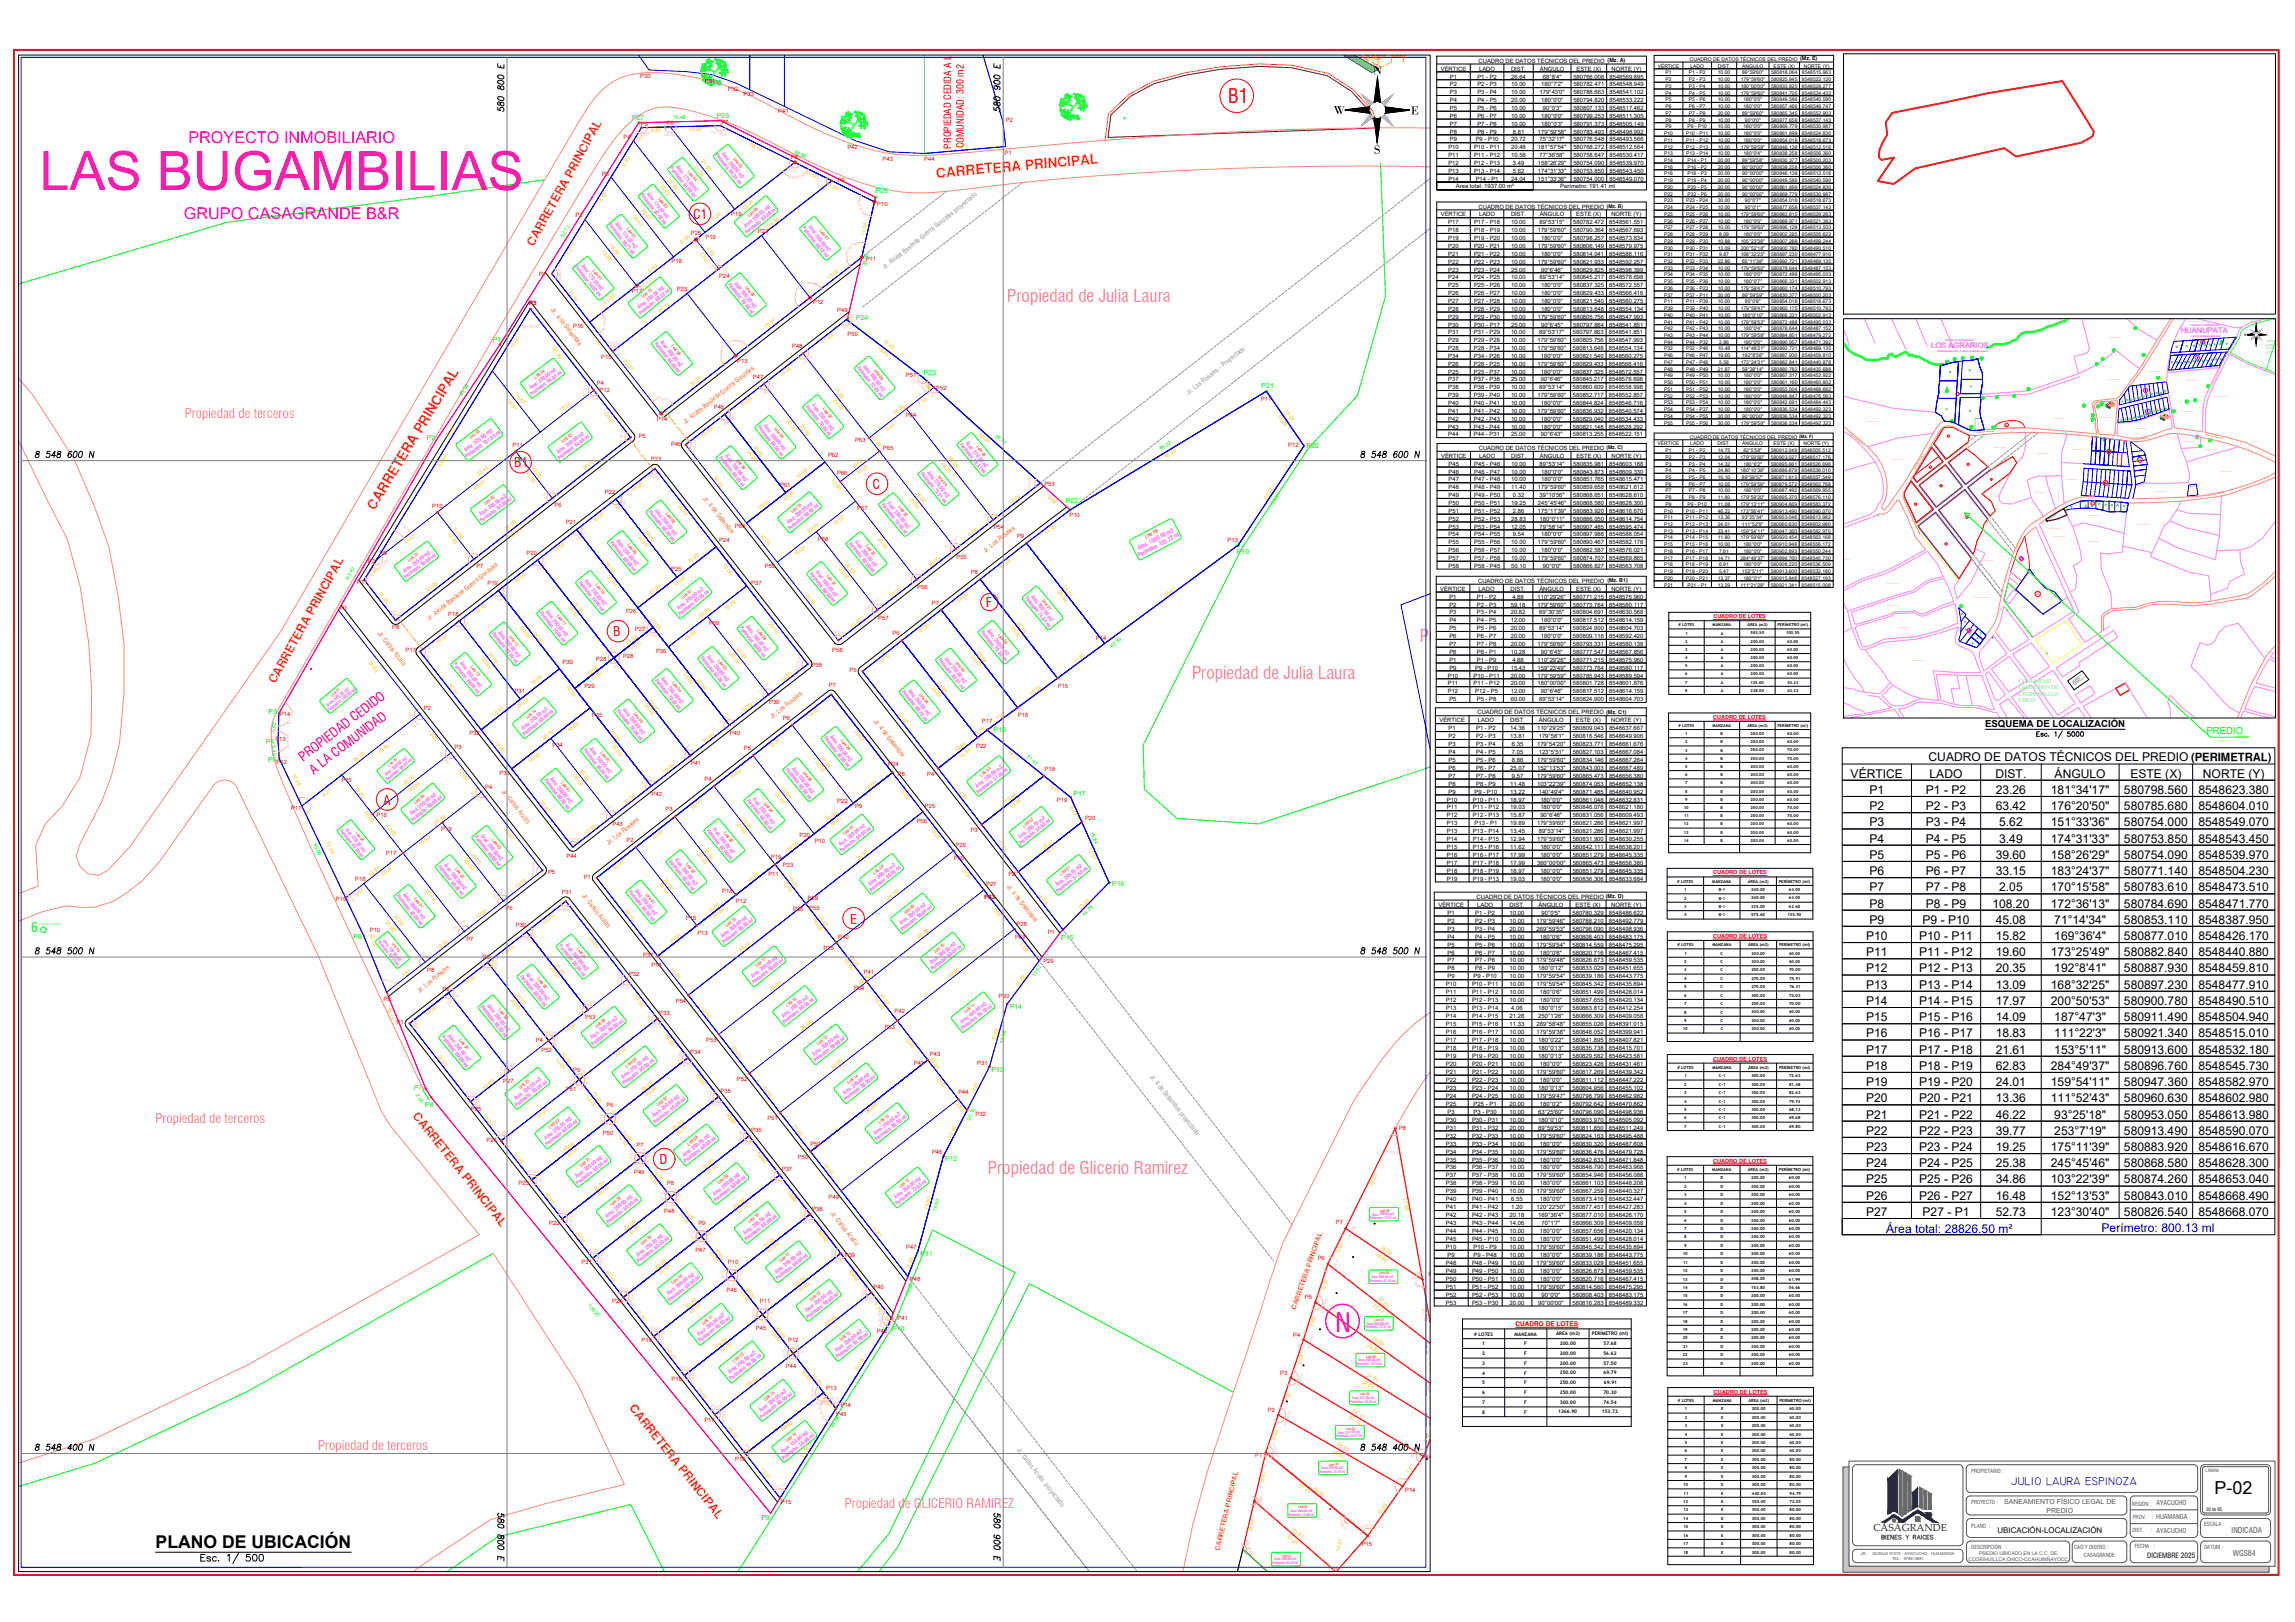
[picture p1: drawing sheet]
<svg xmlns="http://www.w3.org/2000/svg" width="841mm" height="594mm" viewBox="0 0 841 594" stroke-linecap="round" stroke-linejoin="round" font-family="sans-serif">
<defs><g id="words">
<text font-size="19.8" fill="#ff00bf" x="14.4" y="69.6">LAS BUGAMBILIAS</text>
<text font-size="9.7" fill="#f0f" x="489.4" y="488">N</text>
<text font-size="7.3" fill="#f00" x="450.1" y="37.7">B1</text>
<text font-size="6.6" x="811.6" y="547.4">P-02</text>
<text font-size="6.5" x="57" y="567.2">PLANO DE UBICACIÓN</text>
<g font-size="6.4" fill="#ff7f9f">
<text x="369.1" y="110.6">Propiedad de Julia Laura</text>
<text x="520.3" y="235">Propiedad de Jesús Laura Espinoza</text>
<text x="436.8" y="248.8">Propiedad de Julia Laura</text>
<text x="362" y="429.8">Propiedad de Glicerio Ramirez</text>
</g>
<g font-size="6" fill="#ff00bf">
<text x="69" y="52.3">PROYECTO INMOBILIARIO</text>
<text x="67.4" y="80.1">GRUPO CASAGRANDE B&amp;R</text>
</g>
<g font-size="5.7">
<text x="11.6" y="169">8 548 600 N</text>
<text x="497.4" y="169">8 548 600 N</text>
<text x="11.6" y="350.7">8 548 500 N</text>
<text x="497.4" y="350.7">8 548 500 N</text>
</g>
<g font-size="5.4">
<text x="503.1" y="27.2">N</text>
<text x="488.6" y="41.7">W</text>
<text x="516.9" y="41.9">E</text>
<text x="503.4" y="56.3">S</text>
</g>
<g font-size="5.3">
<text x="185.6" y="42" transform="rotate(-90 185.6 42)">580 800 E</text>
<text x="367.2" y="42" transform="rotate(-90 367.2 42)">580 900 E</text>
<text x="11.6" y="532.3">8 548 400 N</text>
<text x="497.4" y="532.3">8 548 400 N</text>
<text x="185.6" y="572.9" transform="rotate(-90 185.6 572.9)">580 800 E</text>
<text x="367.2" y="572.9" transform="rotate(-90 367.2 572.9)">580 900 E</text>
</g>
<g font-size="5" fill="#ff7f00">
<text x="343.2" y="65.1" transform="rotate(-5 343.2 65.1)">CARRETERA PRINCIPAL</text>
<text x="137.3" y="187" transform="rotate(-59 137.3 187)">CARRETERA PRINCIPAL</text>
</g>
<g font-size="4.8" fill="#f00">
<text x="254.1" y="80.3" transform="rotate(-2 254.1 80.3)">C1</text>
<text x="188.6" y="171.2" transform="rotate(-2 188.6 171.2)">B1</text>
<text x="319.9" y="179.1" transform="rotate(-2 319.9 179.1)">C</text>
<text x="361.4" y="222.4" transform="rotate(-2 361.4 222.4)">F</text>
<text x="224.9" y="233" transform="rotate(-2 224.9 233)">B</text>
<text x="140.5" y="294.7" transform="rotate(-2 140.5 294.7)">A</text>
<text x="311.6" y="338.3" transform="rotate(-2 311.6 338.3)">E</text>
<text x="241.8" y="426.4" transform="rotate(-2 241.8 426.4)">D</text>
</g>
<g font-size="4.8" fill="#ff7f9f">
<text x="67.7" y="152.9">Propiedad de terceros</text>
<text x="57" y="411.2">Propiedad de terceros</text>
<text x="116.6" y="531">Propiedad de terceros</text>
<text x="309.6" y="552.4">Propiedad de GLICERIO RAMIREZ</text>
</g>
<g font-size="4.8" fill="#ff007f">
<text x="111.1" y="278.9" transform="rotate(-37 111.1 278.9)">PROPIEDAD CEDIDO</text>
<text x="115" y="283.7" transform="rotate(-37 115 283.7)">A LA COMUNIDAD</text>
</g>
<text font-size="4.8" fill="#0f0" x="11.5" y="341.5">6</text>
<g font-size="4.4" fill="#ff7f00">
<text x="195.5" y="90.4" transform="rotate(-61 195.5 90.4)">CARRETERA PRINCIPAL</text>
<text x="100.8" y="250.6" transform="rotate(-61 100.8 250.6)">CARRETERA PRINCIPAL</text>
<text x="151.1" y="408.8" transform="rotate(51 151.1 408.8)">CARRETERA PRINCIPAL</text>
<text x="230.4" y="515.8" transform="rotate(51 230.4 515.8)">CARRETERA PRINCIPAL</text>
</g>
<g font-size="4.4">
<text x="706.7" y="278.9">CUADRO DE DATOS TÉCNICOS DEL PREDIO (PERIMETRAL)</text>
<text x="678.2" y="284.8">VÉRTICE</text>
<text x="707.1" y="284.8">LADO</text>
<text x="731.3" y="284.8">DIST.</text>
<text x="752.9" y="284.8">ÁNGULO</text>
<text x="780.7" y="284.8">ESTE (X)</text>
<text x="807.3" y="284.8">NORTE (Y)</text>
<text x="685.1" y="290.8">P1</text>
<text x="705.8" y="290.8">P1 - P2</text>
<text x="731.4" y="290.8">23.26</text>
<text x="751.6" y="290.8">181°34'17&quot;</text>
<text x="778.3" y="290.8">580798.560</text>
<text x="805.7" y="290.8">8548623.380</text>
<text x="685.1" y="296.7">P2</text>
<text x="705.8" y="296.7">P2 - P3</text>
<text x="731.4" y="296.7">63.42</text>
<text x="751.6" y="296.7">176°20'50&quot;</text>
<text x="778.3" y="296.7">580785.680</text>
<text x="805.7" y="296.7">8548604.010</text>
<text x="685.1" y="302.7">P3</text>
<text x="705.8" y="302.7">P3 - P4</text>
<text x="732.6" y="302.7">5.62</text>
<text x="751.6" y="302.7">151°33'36&quot;</text>
<text x="778.3" y="302.7">580754.000</text>
<text x="805.7" y="302.7">8548549.070</text>
<text x="685.1" y="308.6">P4</text>
<text x="705.8" y="308.6">P4 - P5</text>
<text x="732.6" y="308.6">3.49</text>
<text x="751.6" y="308.6">174°31'33&quot;</text>
<text x="778.3" y="308.6">580753.850</text>
<text x="805.7" y="308.6">8548543.450</text>
<text x="685.1" y="314.6">P5</text>
<text x="705.8" y="314.6">P5 - P6</text>
<text x="731.4" y="314.6">39.60</text>
<text x="751.6" y="314.6">158°26'29&quot;</text>
<text x="778.3" y="314.6">580754.090</text>
<text x="805.7" y="314.6">8548539.970</text>
<text x="685.1" y="320.5">P6</text>
<text x="705.8" y="320.5">P6 - P7</text>
<text x="731.4" y="320.5">33.15</text>
<text x="751.6" y="320.5">183°24'37&quot;</text>
<text x="778.3" y="320.5">580771.140</text>
<text x="805.7" y="320.5">8548504.230</text>
<text x="685.1" y="326.4">P7</text>
<text x="705.8" y="326.4">P7 - P8</text>
<text x="732.6" y="326.4">2.05</text>
<text x="751.6" y="326.4">170°15'58&quot;</text>
<text x="778.3" y="326.4">580783.610</text>
<text x="805.7" y="326.4">8548473.510</text>
<text x="685.1" y="332.4">P8</text>
<text x="705.8" y="332.4">P8 - P9</text>
<text x="730.2" y="332.4">108.20</text>
<text x="751.6" y="332.4">172°36'13&quot;</text>
<text x="778.3" y="332.4">580784.690</text>
<text x="805.7" y="332.4">8548471.770</text>
<text x="685.1" y="338.3">P9</text>
<text x="704.5" y="338.3">P9 - P10</text>
<text x="731.4" y="338.3">45.08</text>
<text x="752.8" y="338.3">71°14'34&quot;</text>
<text x="778.3" y="338.3">580853.110</text>
<text x="805.7" y="338.3">8548387.950</text>
<text x="683.8" y="344.3">P10</text>
<text x="703.3" y="344.3">P10 - P11</text>
<text x="731.4" y="344.3">15.82</text>
<text x="752.8" y="344.3">169°36'4&quot;</text>
<text x="778.3" y="344.3">580877.010</text>
<text x="805.7" y="344.3">8548426.170</text>
<text x="683.8" y="350.2">P11</text>
<text x="703.3" y="350.2">P11 - P12</text>
<text x="731.4" y="350.2">19.60</text>
<text x="751.6" y="350.2">173°25'49&quot;</text>
<text x="778.3" y="350.2">580882.840</text>
<text x="805.7" y="350.2">8548440.880</text>
<text x="683.8" y="356.2">P12</text>
<text x="703.3" y="356.2">P12 - P13</text>
<text x="731.4" y="356.2">20.35</text>
<text x="752.8" y="356.2">192°8'41&quot;</text>
<text x="778.3" y="356.2">580887.930</text>
<text x="805.7" y="356.2">8548459.810</text>
<text x="683.8" y="362.1">P13</text>
<text x="703.3" y="362.1">P13 - P14</text>
<text x="731.4" y="362.1">13.09</text>
<text x="751.6" y="362.1">168°32'25&quot;</text>
<text x="778.3" y="362.1">580897.230</text>
<text x="805.7" y="362.1">8548477.910</text>
<text x="683.8" y="368.1">P14</text>
<text x="703.3" y="368.1">P14 - P15</text>
<text x="731.4" y="368.1">17.97</text>
<text x="751.6" y="368.1">200°50'53&quot;</text>
<text x="778.3" y="368.1">580900.780</text>
<text x="805.7" y="368.1">8548490.510</text>
<text x="683.8" y="374">P15</text>
<text x="703.3" y="374">P15 - P16</text>
<text x="731.4" y="374">14.09</text>
<text x="752.8" y="374">187°47'3&quot;</text>
<text x="778.3" y="374">580911.490</text>
<text x="805.7" y="374">8548504.940</text>
<text x="683.8" y="380">P16</text>
<text x="703.3" y="380">P16 - P17</text>
<text x="731.4" y="380">18.83</text>
<text x="752.8" y="380">111°22'3&quot;</text>
<text x="778.3" y="380">580921.340</text>
<text x="805.7" y="380">8548515.010</text>
<text x="683.8" y="385.9">P17</text>
<text x="703.3" y="385.9">P17 - P18</text>
<text x="731.4" y="385.9">21.61</text>
<text x="752.8" y="385.9">153°5'11&quot;</text>
<text x="778.3" y="385.9">580913.600</text>
<text x="805.7" y="385.9">8548532.180</text>
<text x="683.8" y="391.9">P18</text>
<text x="703.3" y="391.9">P18 - P19</text>
<text x="731.4" y="391.9">62.83</text>
<text x="751.6" y="391.9">284°49'37&quot;</text>
<text x="778.3" y="391.9">580896.760</text>
<text x="805.7" y="391.9">8548545.730</text>
<text x="683.8" y="397.8">P19</text>
<text x="703.3" y="397.8">P19 - P20</text>
<text x="731.4" y="397.8">24.01</text>
<text x="751.6" y="397.8">159°54'11&quot;</text>
<text x="778.3" y="397.8">580947.360</text>
<text x="805.7" y="397.8">8548582.970</text>
<text x="683.8" y="403.7">P20</text>
<text x="703.3" y="403.7">P20 - P21</text>
<text x="731.4" y="403.7">13.36</text>
<text x="751.6" y="403.7">111°52'43&quot;</text>
<text x="778.3" y="403.7">580960.630</text>
<text x="805.7" y="403.7">8548602.980</text>
<text x="683.8" y="409.7">P21</text>
<text x="703.3" y="409.7">P21 - P22</text>
<text x="731.4" y="409.7">46.22</text>
<text x="752.8" y="409.7">93°25'18&quot;</text>
<text x="778.3" y="409.7">580953.050</text>
<text x="805.7" y="409.7">8548613.980</text>
<text x="683.8" y="415.6">P22</text>
<text x="703.3" y="415.6">P22 - P23</text>
<text x="731.4" y="415.6">39.77</text>
<text x="752.8" y="415.6">253°7'19&quot;</text>
<text x="778.3" y="415.6">580913.490</text>
<text x="805.7" y="415.6">8548590.070</text>
<text x="683.8" y="421.6">P23</text>
<text x="703.3" y="421.6">P23 - P24</text>
<text x="731.4" y="421.6">19.25</text>
<text x="751.6" y="421.6">175°11'39&quot;</text>
<text x="778.3" y="421.6">580883.920</text>
<text x="805.7" y="421.6">8548616.670</text>
<text x="683.8" y="427.5">P24</text>
<text x="703.3" y="427.5">P24 - P25</text>
<text x="731.4" y="427.5">25.38</text>
<text x="751.6" y="427.5">245°45'46&quot;</text>
<text x="778.3" y="427.5">580868.580</text>
<text x="805.7" y="427.5">8548628.300</text>
<text x="683.8" y="433.5">P25</text>
<text x="703.3" y="433.5">P25 - P26</text>
<text x="731.4" y="433.5">34.86</text>
<text x="751.6" y="433.5">103°22'39&quot;</text>
<text x="778.3" y="433.5">580874.260</text>
<text x="805.7" y="433.5">8548653.040</text>
<text x="683.8" y="439.4">P26</text>
<text x="703.3" y="439.4">P26 - P27</text>
<text x="731.4" y="439.4">16.48</text>
<text x="751.6" y="439.4">152°13'53&quot;</text>
<text x="778.3" y="439.4">580843.010</text>
<text x="805.7" y="439.4">8548668.490</text>
<text x="683.8" y="445.4">P27</text>
<text x="704.5" y="445.4">P27 - P1</text>
<text x="731.4" y="445.4">52.73</text>
<text x="751.6" y="445.4">123°30'40&quot;</text>
<text x="778.3" y="445.4">580826.540</text>
<text x="805.7" y="445.4">8548668.070</text>
</g>
<g font-size="4.4" fill="#00f">
<text x="691.2" y="451.6">Área total: 28826.50 m²</text>
<text x="770.1" y="451.3">Perímetro: 800.13 ml</text>
</g>
<text font-size="4.2" fill="#00f" x="737" y="544">JULIO LAURA ESPINOZA</text>
<text font-size="3.7" fill="#282929" x="686.5" y="560.8">CASAGRANDE</text>
<g font-size="3.6" fill="#f00">
<text x="348.6" y="54.4" transform="rotate(-90 348.6 54.4)">PROPIEDAD CEDIDA A LA</text>
<text x="353.2" y="54.3" transform="rotate(-90 353.2 54.3)">COMUNIDAD: 300 m2</text>
</g>
<text font-size="3.5" x="727.5" y="266.4">ESQUEMA DE LOCALIZACIÓN</text>
<text font-size="3.5" fill="#0f0" x="808.6" y="268.8">PREDIO</text>
<text font-size="2.9" x="732" y="561.5">UBICACIÓN-LOCALIZACIÓN</text>
<g font-size="2.9" fill="#545454">
<text x="817.8" y="561.6">INDICADA</text>
<text x="818.2" y="569.8">WGS84</text>
</g>
<g font-size="2.8" fill="#f0f">
<text x="799.2" y="122">HUANUPATA</text>
<text x="707.7" y="127.4">LOS AGRARIOS</text>
</g>
<g font-size="2.6" fill="#545454">
<text x="734.4" y="550.9">SANEAMIENTO FÍSICO LEGAL DE</text>
<text x="750" y="554.1">PREDIO</text>
</g>
<text font-size="2.6" x="786.9" y="570.8">DICIEMBRE 2025</text>
<g font-size="2.5" fill="#0f0">
<text x="231.5" y="44.1">P27</text>
<text x="262.7" y="43.2">P26</text>
<text x="320.9" y="70.6">P25</text>
<text x="313.7" y="117.2">P24</text>
<text x="180.6" y="125.3">P1</text>
<text x="338.5" y="137.4">P23</text>
<text x="462.3" y="142">P21</text>
<text x="156.4" y="161.1">P2</text>
<text x="478.8" y="164.2">P20</text>
<text x="390.6" y="184.1">P22</text>
<text x="453.3" y="202.8">P19</text>
<text x="98.4" y="261.5">P3</text>
<text x="364.1" y="268.2">P18</text>
<text x="97.4" y="272.4">P4</text>
<text x="98.3" y="279.1">P5</text>
<text x="393.4" y="291.5">P17</text>
<text x="407.6" y="324.4">P16</text>
<text x="129.5" y="343.9">P6</text>
<text x="388.9" y="344.2">P15</text>
<text x="370" y="369.4">P14</text>
<text x="363.3" y="392.7">P13</text>
<text x="151.7" y="399.3">P7</text>
<text x="155.8" y="405.3">P8</text>
<text x="346.4" y="425.2">P12</text>
<text x="337.3" y="460">P11</text>
<text x="327" y="487.7">P10</text>
<text x="279" y="556.8">P9</text>
</g>
<g font-size="2.5" fill="#ff7f00">
<text x="474.8" y="479.7" transform="rotate(-71 474.8 479.7)">CARRETERA PRINCIPAL</text>
<text x="446.9" y="568" transform="rotate(-76 446.9 568)">CARRETERA PRINCIPAL</text>
</g>
<g font-size="2.4" fill="#939598">
<text x="324.3" y="98.7" transform="rotate(-39 324.3 98.7)">Jr. Alcide Basilede Guerra Gonzales proyectado</text>
<text x="435.7" y="144.7" transform="rotate(-39 435.7 144.7)">Jr. Los Rosales - Proyectado</text>
<text x="421.3" y="394.3" transform="rotate(51 421.3 394.3)">Jr. 4 de Setiembre proyectado</text>
<text x="372.5" y="531.2" transform="rotate(51 372.5 531.2)">Jr. Carlos Acutis proyectado</text>
</g>
<g font-size="2.4" fill="#ff7f00">
<text x="201.8" y="113.6" transform="rotate(51 201.8 113.6)">Jr. 4 de Setiembre</text>
<text x="251.2" y="155.4" transform="rotate(-39 251.2 155.4)">Jr. Alcide Basilede Guerra Gonzales</text>
<text x="257.6" y="182.7" transform="rotate(51 257.6 182.7)">Jr. 4 de Setiembre</text>
<text x="361.1" y="202.6" transform="rotate(-39 361.1 202.6)">Jr. Los Rosales</text>
<text x="157.3" y="227.3" transform="rotate(-39 157.3 227.3)">Jr. Alcide Basilede Guerra Gonzales</text>
<text x="138.4" y="232.1" transform="rotate(51 138.4 232.1)">Jr. Carlos Acutis</text>
<text x="283.1" y="263.3" transform="rotate(-39 283.1 263.3)">Jr. Los Rosales</text>
<text x="320.1" y="264.3" transform="rotate(51 320.1 264.3)">Jr. 4 de Setiembre</text>
<text x="183.8" y="290" transform="rotate(51 183.8 290)">Jr. Carlos Acutis</text>
<text x="223.2" y="309.4" transform="rotate(-39 223.2 309.4)">Jr. Los Rosales</text>
<text x="213.2" y="328.2" transform="rotate(51 213.2 328.2)">Jr. Carlos Acutis</text>
<text x="368.8" y="324.8" transform="rotate(51 368.8 324.8)">Jr. 4 de Setiembre</text>
<text x="153.8" y="363.5" transform="rotate(-39 153.8 363.5)">Jr. Los Rosales</text>
<text x="304.2" y="444.6" transform="rotate(51 304.2 444.6)">Jr. Carlos Acutis</text>
</g>
<text font-size="2.4" fill="#f00" x="555.4" y="485.6">CUADRO DE LOTES</text>
<g font-size="2.4" fill="#545454">
<text x="790.3" y="551.2">AYACUCHO</text>
<text x="790.2" y="556.4">HUAMANGA</text>
<text x="790.3" y="561.4">AYACUCHO</text>
</g>
<g font-size="2.2" fill="#f00">
<text x="234.6" y="28.6">P30</text>
<text x="258.3" y="30.5">P31</text>
<text x="266.7" y="33.5">P32</text>
<text x="272.5" y="35.2">P33</text>
<text x="285.2" y="41.3">P41</text>
<text x="234.8" y="46.1">P5</text>
<text x="244.2" y="45.6">P6</text>
<text x="264.4" y="45.6">P7</text>
<text x="368.6" y="44.7">P2</text>
<text x="228.5" y="51.1">P4</text>
<text x="289.8" y="58.3">P8</text>
<text x="310.5" y="54.6">P42</text>
<text x="323.5" y="58.8">P43</text>
<text x="338.7" y="58.8">P44</text>
<text x="368.2" y="56.8">P1</text>
<text x="220.6" y="64.3">P3</text>
<text x="306.9" y="66.6">P9</text>
<text x="321.4" y="75.4">P10</text>
<text x="210.9" y="79.6">P2</text>
<text x="267.9" y="79">P19</text>
<text x="253.1" y="86.2">P25</text>
<text x="258.5" y="87.4">P19</text>
<text x="277.8" y="85.5">P22</text>
<text x="317.3" y="95.7">P11</text>
<text x="197.5" y="101.2">P1</text>
<text x="246.1" y="96.3">P18</text>
<text x="263.6" y="101.9">P24</text>
<text x="231.5" y="107.2">P17</text>
<text x="248" y="106.5">P23</text>
<text x="194" y="111.6">P3</text>
<text x="298" y="111.2">P12</text>
<text x="306.8" y="114.3">P49</text>
<text x="210" y="120">P16</text>
<text x="310.6" y="123">P50</text>
<text x="220.3" y="131.7">P15</text>
<text x="290.3" y="127.5">P48</text>
<text x="270.1" y="132.9">P13</text>
<text x="218.7" y="141">P4</text>
<text x="219.7" y="143.5">P12</text>
<text x="275.9" y="138.7">P47</text>
<text x="332" y="138.2">P51</text>
<text x="343.1" y="143">P52</text>
<text x="261.6" y="149.8">P46</text>
<text x="462.1" y="147">P11</text>
<text x="240.7" y="154.3">P14</text>
<text x="332" y="152.8">P64</text>
<text x="234.1" y="160.4">P5</text>
<text x="313.4" y="161.9">P63</text>
<text x="187.8" y="163.9">P11</text>
<text x="245.9" y="163.3">P45</text>
<text x="303.4" y="167.4">P62</text>
<text x="323.6" y="164.7">P65</text>
<text x="472.1" y="163.6">P12</text>
<text x="238.5" y="169">P23</text>
<text x="306.8" y="174">P66</text>
<text x="285.9" y="178.3">P61</text>
<text x="382.7" y="177.8">P53</text>
<text x="158.4" y="185.9">P10</text>
<text x="203.2" y="185.7">P6</text>
<text x="221.7" y="180.9">P22</text>
<text x="314.2" y="187">P67</text>
<text x="391.9" y="189.4">P10</text>
<text x="207.3" y="192">P21</text>
<text x="269.3" y="193.4">P60</text>
<text x="364.2" y="193.9">P54</text>
<text x="372.7" y="197">P9</text>
<text x="139.2" y="203.4">P9</text>
<text x="193" y="203.2">P20</text>
<text x="263.5" y="198.5">P24</text>
<text x="299.7" y="198">P68</text>
<text x="449.9" y="198.6">P13</text>
<text x="134.8" y="206">P2</text>
<text x="174.6" y="207.9">P7</text>
<text x="246" y="209.3">P25</text>
<text x="280.3" y="208.1">P59</text>
<text x="350.5" y="204.6">P55</text>
<text x="130.9" y="213.9">P1</text>
<text x="178.6" y="214.4">P19</text>
<text x="275.3" y="214.3">P37</text>
<text x="336.2" y="215.8">P56</text>
<text x="355.8" y="210.2">P8</text>
<text x="341.5" y="221.4">P7</text>
<text x="124.7" y="223.3">P1</text>
<text x="164.3" y="225.5">P18</text>
<text x="229.4" y="224.4">P26</text>
<text x="321.8" y="227">P57</text>
<text x="143.7" y="230.4">P8</text>
<text x="232.7" y="231.1">P27</text>
<text x="259.8" y="229">P69</text>
<text x="327.1" y="232.7">P6</text>
<text x="148.6" y="239">P17</text>
<text x="240.4" y="239.2">P36</text>
<text x="305" y="238.9">P58</text>
<text x="401.6" y="234.3">P14</text>
<text x="206.1" y="243.2">P30</text>
<text x="218.4" y="242">P28</text>
<text x="228.3" y="240.9">P28</text>
<text x="297.5" y="244.5">P38</text>
<text x="214.2" y="251.8">P29</text>
<text x="303.7" y="251.7">P7</text>
<text x="311.3" y="246.3">P5</text>
<text x="387.6" y="251.9">P15</text>
<text x="188.6" y="254">P31</text>
<text x="281.8" y="257.9">P39</text>
<text x="102.6" y="262.2">P14</text>
<text x="155.3" y="260.2">P2</text>
<text x="216.9" y="262.7">P35</text>
<text x="286.9" y="263.6">P6</text>
<text x="373" y="262.7">P16</text>
<text x="172" y="269">P32</text>
<text x="267.5" y="269.1">P40</text>
<text x="359.8" y="264.8">P17</text>
<text x="100.9" y="271.5">P13</text>
<text x="166.5" y="274.5">P3</text>
<text x="202.4" y="273.7">P34</text>
<text x="272.5" y="274.8">P5</text>
<text x="357.7" y="274">P22</text>
<text x="101.4" y="279.9">P12</text>
<text x="253.1" y="280.2">P41</text>
<text x="325.5" y="280.4">P24</text>
<text x="125.1" y="286.4">P15</text>
<text x="183" y="283.9">P33</text>
<text x="258.2" y="286">P4</text>
<text x="329.1" y="284.2">P8</text>
<text x="339.8" y="284.3">P4</text>
<text x="382.8" y="282.3">P18</text>
<text x="177.8" y="288.8">P4</text>
<text x="238.8" y="291.4">P42</text>
<text x="387.3" y="293.9">P19</text>
<text x="106.6" y="296.7">P11</text>
<text x="138" y="299.1">P16</text>
<text x="243.9" y="297.2">P3</text>
<text x="306.8" y="294.2">P22</text>
<text x="313.4" y="296.1">P9</text>
<text x="339" y="296">P25</text>
<text x="161.7" y="304.2">P19</text>
<text x="224.4" y="302.5">P43</text>
<text x="335.9" y="301.4">P56</text>
<text x="355.7" y="304.9">P3</text>
<text x="397.6" y="300.5">P20</text>
<text x="229.6" y="308.4">P2</text>
<text x="293" y="306.4">P20</text>
<text x="298.5" y="308.9">P10</text>
<text x="350.2" y="310.3">P26</text>
<text x="141.4" y="313.1">P17</text>
<text x="207.6" y="314.4">P44</text>
<text x="282.5" y="314.7">P19</text>
<text x="286.9" y="317.5">P23</text>
<text x="349.6" y="315.1">P60</text>
<text x="130.2" y="322.6">P18</text>
<text x="200.8" y="320">P5</text>
<text x="213.9" y="321.9">P1</text>
<text x="281.6" y="320.9">P11</text>
<text x="369.5" y="320.9">P2</text>
<text x="123.1" y="329.9">P10</text>
<text x="205.9" y="327.5">P31</text>
<text x="264.7" y="327.1">P18</text>
<text x="296" y="329.6">P39</text>
<text x="360.8" y="329.5">P63</text>
<text x="361.4" y="324.7">P27</text>
<text x="185.2" y="333.4">P6</text>
<text x="269.7" y="330.7">P12</text>
<text x="290.6" y="333.8">P36</text>
<text x="296.5" y="333.4">P55</text>
<text x="135.5" y="341.2">P10</text>
<text x="189" y="339.4">P30</text>
<text x="251.3" y="337.1">P16</text>
<text x="372.5" y="339">P28</text>
<text x="170.9" y="344.6">P7</text>
<text x="255.6" y="342.4">P13</text>
<text x="307.2" y="343.9">P40</text>
<text x="372" y="343.8">P69</text>
<text x="383.9" y="342.2">P1</text>
<text x="176.9" y="351.1">P3</text>
<text x="235.7" y="350.5">P37</text>
<text x="301.8" y="348.1">P35</text>
<text x="382.3" y="352.7">P29</text>
<text x="156.6" y="355.8">P8</text>
<text x="230.5" y="357.4">P32</text>
<text x="238.7" y="354.3">P14</text>
<text x="316.5" y="356.6">P41</text>
<text x="162.2" y="362.8">P2</text>
<text x="313" y="362.5">P34</text>
<text x="366.1" y="365.6">P30</text>
<text x="140.5" y="366.7">P9</text>
<text x="241.6" y="371.8">P33</text>
<text x="247.6" y="367.4">P54</text>
<text x="327.8" y="371.2">P42</text>
<text x="145.3" y="375.2">P1</text>
<text x="214.5" y="373.4">P53</text>
<text x="324.2" y="376.8">P33</text>
<text x="196.4" y="381.5">P4</text>
<text x="258.8" y="381.7">P53</text>
<text x="198.4" y="385.4">P52</text>
<text x="252.9" y="386.1">P34</text>
<text x="340.8" y="386.9">P43</text>
<text x="358.1" y="389.9">P31</text>
<text x="210" y="392.6">P5</text>
<text x="334.9" y="390.1">P43</text>
<text x="184.4" y="396.5">P27</text>
<text x="207.4" y="399.5">P51</text>
<text x="264.1" y="400.4">P35</text>
<text x="270" y="396">P52</text>
<text x="351.2" y="400.8">P44</text>
<text x="172.6" y="407">P25</text>
<text x="222.3" y="405.4">P6</text>
<text x="281.2" y="410.4">P51</text>
<text x="357.5" y="408.8">P32</text>
<text x="512.6" y="413.8">P8</text>
<text x="178.3" y="418.2">P24</text>
<text x="220.9" y="415.6">P50</text>
<text x="275.3" y="414.7">P36</text>
<text x="297" y="419.7">P50</text>
<text x="233.2" y="420.2">P7</text>
<text x="292.4" y="424.7">P50</text>
<text x="341.6" y="422.7">P46</text>
<text x="232.4" y="430.1">P49</text>
<text x="286.5" y="429.1">P37</text>
<text x="190" y="434">P23</text>
<text x="244.4" y="434.2">P8</text>
<text x="297.7" y="443.4">P38</text>
<text x="303.6" y="439">P49</text>
<text x="201.3" y="448.5">P22</text>
<text x="243.4" y="444.3">P48</text>
<text x="255.9" y="448.6">P9</text>
<text x="489.5" y="448.2">P7</text>
<text x="254.8" y="458.7">P47</text>
<text x="309.6" y="460.2">P39</text>
<text x="332.1" y="457.4">P47</text>
<text x="482.9" y="461.6">P6</text>
<text x="213.1" y="463.1">P21</text>
<text x="266.7" y="463">P10</text>
<text x="523.5" y="467.2">P9</text>
<text x="266.2" y="473">P46</text>
<text x="320.1" y="472">P40</text>
<text x="333.5" y="469.2">P48</text>
<text x="224.4" y="477.2">P20</text>
<text x="278.4" y="477.3">P11</text>
<text x="478.2" y="475.9">P5</text>
<text x="328.9" y="483.4">P41</text>
<text x="235.1" y="491.5">P19</text>
<text x="277" y="487.2">P45</text>
<text x="288.8" y="491.4">P12</text>
<text x="321.4" y="488.4">P42</text>
<text x="473.9" y="489.6">P4</text>
<text x="288" y="501">P44</text>
<text x="469.2" y="503.5">P3</text>
<text x="246.1" y="505.7">P18</text>
<text x="302.8" y="509.1">P13</text>
<text x="308.1" y="515.5">P14</text>
<text x="258.1" y="520.8">P17</text>
<text x="306.4" y="518.4">P43</text>
<text x="464.6" y="517.1">P2</text>
<text x="460" y="533.6">P1</text>
<text x="269.4" y="535.1">P16</text>
<text x="522.8" y="534.9">P13</text>
<text x="286.2" y="550.9">P15</text>
<text x="514.9" y="546.3">P14</text>
<text x="499" y="566.4">P15</text>
</g>
<g font-size="2.2">
<text x="541.7" y="213.5">CUADRO DE DATOS TÉCNICOS DEL PREDIO (Mz. B1)</text>
<text x="527.8" y="216.4">VÉRTICE</text>
<text x="531.1" y="219.3">P1</text>
<text x="541.2" y="219.3">P1 - P2</text>
<text x="541.9" y="216.4">LADO</text>
<text x="553.6" y="216.4">DIST.</text>
<text x="554.2" y="219.3">4.88</text>
<text x="563.4" y="219.3">110°29'26&quot;</text>
<text x="564.1" y="216.4">ÁNGULO</text>
<text x="576.4" y="219.3">580771.215</text>
<text x="577.6" y="216.4">ESTE (X)</text>
<text x="589.7" y="219.3">8548575.960</text>
<text x="590.5" y="216.4">NORTE (Y)</text>
<text x="531.1" y="222.2">P2</text>
<text x="531.1" y="225.1">P3</text>
<text x="531.1" y="227.9">P4</text>
<text x="541.2" y="222.2">P2 - P3</text>
<text x="541.2" y="225.1">P3 - P4</text>
<text x="541.2" y="227.9">P4 - P5</text>
<text x="553.6" y="222.2">59.18</text>
<text x="553.6" y="225.1">20.82</text>
<text x="553.6" y="227.9">12.00</text>
<text x="563.4" y="222.2">179°59'60&quot;</text>
<text x="564" y="225.1">69°30'35&quot;</text>
<text x="564.6" y="227.9">180°0'0&quot;</text>
<text x="576.4" y="222.2">580773.764</text>
<text x="576.4" y="225.1">580804.691</text>
<text x="576.4" y="227.9">580817.512</text>
<text x="589.7" y="222.2">8548580.117</text>
<text x="589.7" y="225.1">8548630.568</text>
<text x="589.7" y="227.9">8548614.159</text>
<text x="531.1" y="230.8">P5</text>
<text x="531.1" y="233.7">P6</text>
<text x="541.2" y="230.8">P5 - P6</text>
<text x="541.2" y="233.7">P6 - P7</text>
<text x="553.6" y="230.8">20.00</text>
<text x="553.6" y="233.7">20.00</text>
<text x="564" y="230.8">89°53'14&quot;</text>
<text x="564.6" y="233.7">180°0'0&quot;</text>
<text x="576.4" y="230.8">580824.900</text>
<text x="576.4" y="233.7">580809.116</text>
<text x="589.7" y="230.8">8548604.703</text>
<text x="589.7" y="233.7">8548592.420</text>
<text x="531.1" y="236.6">P7</text>
<text x="531.1" y="239.5">P8</text>
<text x="541.2" y="236.6">P7 - P8</text>
<text x="541.2" y="239.5">P8 - P1</text>
<text x="553.6" y="236.6">20.00</text>
<text x="553.6" y="239.5">10.28</text>
<text x="563.4" y="236.6">179°59'60&quot;</text>
<text x="564.6" y="239.5">90°6'45&quot;</text>
<text x="576.4" y="236.6">580793.331</text>
<text x="576.4" y="239.5">580777.547</text>
<text x="589.7" y="236.6">8548580.138</text>
<text x="589.7" y="239.5">8548567.856</text>
<text x="531.1" y="242.4">P1</text>
<text x="531.1" y="245.3">P9</text>
<text x="540.6" y="245.3">P9 - P10</text>
<text x="541.2" y="242.4">P1 - P9</text>
<text x="553.6" y="245.3">15.43</text>
<text x="554.2" y="242.4">4.88</text>
<text x="563.4" y="242.4">110°29'26&quot;</text>
<text x="563.4" y="245.3">159°23'49&quot;</text>
<text x="576.4" y="242.4">580771.215</text>
<text x="576.4" y="245.3">580773.764</text>
<text x="589.7" y="242.4">8548575.960</text>
<text x="589.7" y="245.3">8548580.117</text>
<text x="530.5" y="248.2">P10</text>
<text x="530.5" y="251">P11</text>
<text x="540" y="248.2">P10 - P11</text>
<text x="540" y="251">P11 - P12</text>
<text x="553.6" y="248.2">20.00</text>
<text x="553.6" y="251">20.00</text>
<text x="563.4" y="248.2">179°59'59&quot;</text>
<text x="563.4" y="251">180°00'00&quot;</text>
<text x="576.4" y="248.2">580785.943</text>
<text x="576.4" y="251">580801.728</text>
<text x="589.7" y="248.2">8548589.594</text>
<text x="589.7" y="251">8548601.876</text>
<text x="530.5" y="253.9">P12</text>
<text x="531.1" y="256.8">P5</text>
<text x="540.6" y="253.9">P12 - P5</text>
<text x="541.2" y="256.8">P5 - P8</text>
<text x="553.6" y="253.9">12.00</text>
<text x="553.6" y="256.8">60.00</text>
<text x="564" y="256.8">89°53'14&quot;</text>
<text x="564.6" y="253.9">90°6'46&quot;</text>
<text x="576.4" y="253.9">580817.512</text>
<text x="576.4" y="256.8">580824.900</text>
<text x="589.7" y="253.9">8548614.159</text>
<text x="589.7" y="256.8">8548604.703</text>
<text x="541.4" y="261.7">CUADRO DE DATOS TÉCNICOS DEL PREDIO (Mz. C1)</text>
<text x="527.5" y="264.6">VÉRTICE</text>
<text x="530.8" y="267.5">P1</text>
<text x="540.9" y="267.5">P1 - P2</text>
<text x="541.6" y="264.6">LADO</text>
<text x="553.4" y="264.6">DIST.</text>
<text x="553.4" y="267.5">14.36</text>
<text x="563.3" y="267.5">110°29'25&quot;</text>
<text x="564" y="264.6">ÁNGULO</text>
<text x="576.3" y="267.5">580809.043</text>
<text x="577.5" y="264.6">ESTE (X)</text>
<text x="589.6" y="267.5">8548637.667</text>
<text x="590.4" y="264.6">NORTE (Y)</text>
<text x="530.8" y="270.4">P2</text>
<text x="530.8" y="273.3">P3</text>
<text x="540.9" y="270.4">P2 - P3</text>
<text x="540.9" y="273.3">P3 - P4</text>
<text x="553.4" y="270.4">13.81</text>
<text x="554" y="273.3">6.35</text>
<text x="563.3" y="273.3">179°54'20&quot;</text>
<text x="563.9" y="270.4">179°58'1&quot;</text>
<text x="576.3" y="270.4">580816.546</text>
<text x="576.3" y="273.3">580823.771</text>
<text x="589.6" y="270.4">8548649.906</text>
<text x="589.6" y="273.3">8548661.676</text>
<text x="530.8" y="276.2">P4</text>
<text x="530.8" y="279.1">P5</text>
<text x="530.8" y="282">P6</text>
<text x="540.9" y="276.2">P4 - P5</text>
<text x="540.9" y="279.1">P5 - P6</text>
<text x="540.9" y="282">P6 - P7</text>
<text x="553.4" y="282">25.07</text>
<text x="554" y="276.2">7.05</text>
<text x="554" y="279.1">8.86</text>
<text x="563.3" y="279.1">179°59'60&quot;</text>
<text x="563.3" y="282">152°13'53&quot;</text>
<text x="563.9" y="276.2">123°5'51&quot;</text>
<text x="576.3" y="276.2">580827.103</text>
<text x="576.3" y="279.1">580834.146</text>
<text x="576.3" y="282">580843.003</text>
<text x="589.6" y="276.2">8548667.084</text>
<text x="589.6" y="279.1">8548667.264</text>
<text x="589.6" y="282">8548667.489</text>
<text x="530.8" y="284.9">P7</text>
<text x="530.8" y="287.8">P8</text>
<text x="540.9" y="284.9">P7 - P8</text>
<text x="540.9" y="287.8">P8 - P9</text>
<text x="553.4" y="287.8">11.48</text>
<text x="554" y="284.9">9.57</text>
<text x="563.3" y="284.9">179°59'60&quot;</text>
<text x="563.3" y="287.8">103°22'39&quot;</text>
<text x="576.3" y="284.9">580865.473</text>
<text x="576.3" y="287.8">580874.053</text>
<text x="589.6" y="284.9">8548656.380</text>
<text x="589.6" y="287.8">8548652.138</text>
<text x="530.3" y="293.6">P10</text>
<text x="530.8" y="290.7">P9</text>
<text x="539.7" y="293.6">P10 - P11</text>
<text x="540.3" y="290.7">P9 - P10</text>
<text x="553.4" y="290.7">13.22</text>
<text x="553.4" y="293.6">18.97</text>
<text x="563.9" y="290.7">140°49'4&quot;</text>
<text x="564.5" y="293.6">180°0'0&quot;</text>
<text x="576.3" y="290.7">580871.485</text>
<text x="576.3" y="293.6">580861.048</text>
<text x="589.6" y="290.7">8548640.952</text>
<text x="589.6" y="293.6">8548632.831</text>
<text x="530.3" y="296.5">P11</text>
<text x="530.3" y="299.4">P12</text>
<text x="539.7" y="296.5">P11 - P12</text>
<text x="539.7" y="299.4">P12 - P13</text>
<text x="553.4" y="296.5">19.03</text>
<text x="553.4" y="299.4">15.87</text>
<text x="564.5" y="296.5">180°0'0&quot;</text>
<text x="564.5" y="299.4">90°6'46&quot;</text>
<text x="576.3" y="296.5">580846.076</text>
<text x="576.3" y="299.4">580831.056</text>
<text x="589.6" y="296.5">8548621.180</text>
<text x="589.6" y="299.4">8548609.493</text>
<text x="530.3" y="302.3">P13</text>
<text x="530.3" y="305.2">P13</text>
<text x="539.7" y="305.2">P13 - P14</text>
<text x="540.3" y="302.3">P13 - P1</text>
<text x="553.4" y="302.3">19.89</text>
<text x="553.4" y="305.2">13.45</text>
<text x="563.3" y="302.3">179°59'60&quot;</text>
<text x="563.9" y="305.2">89°53'14&quot;</text>
<text x="576.3" y="302.3">580821.286</text>
<text x="576.3" y="305.2">580821.286</text>
<text x="589.6" y="302.3">8548621.997</text>
<text x="589.6" y="305.2">8548621.997</text>
<text x="530.3" y="308.1">P14</text>
<text x="530.3" y="311">P15</text>
<text x="539.7" y="308.1">P14 - P15</text>
<text x="539.7" y="311">P15 - P16</text>
<text x="553.4" y="308.1">12.94</text>
<text x="553.4" y="311">11.62</text>
<text x="563.3" y="308.1">179°59'60&quot;</text>
<text x="564.5" y="311">180°0'0&quot;</text>
<text x="576.3" y="308.1">580831.900</text>
<text x="576.3" y="311">580842.111</text>
<text x="589.6" y="308.1">8548630.255</text>
<text x="589.6" y="311">8548638.201</text>
<text x="530.3" y="313.9">P16</text>
<text x="530.3" y="316.8">P17</text>
<text x="539.7" y="313.9">P16 - P17</text>
<text x="539.7" y="316.8">P17 - P18</text>
<text x="553.4" y="313.9">17.99</text>
<text x="553.4" y="316.8">17.99</text>
<text x="563.3" y="316.8">360°00'00&quot;</text>
<text x="564.5" y="313.9">180°0'0&quot;</text>
<text x="576.3" y="313.9">580851.279</text>
<text x="576.3" y="316.8">580865.473</text>
<text x="589.6" y="313.9">8548645.335</text>
<text x="589.6" y="316.8">8548656.380</text>
<text x="530.3" y="319.7">P18</text>
<text x="530.3" y="322.6">P19</text>
<text x="539.7" y="319.7">P18 - P19</text>
<text x="539.7" y="322.6">P19 - P13</text>
<text x="553.4" y="319.7">18.97</text>
<text x="553.4" y="322.6">19.03</text>
<text x="564.5" y="319.7">180°0'0&quot;</text>
<text x="564.5" y="322.6">180°0'0&quot;</text>
<text x="576.3" y="319.7">580851.279</text>
<text x="576.3" y="322.6">580836.306</text>
<text x="589.6" y="319.7">8548645.335</text>
<text x="589.6" y="322.6">8548633.684</text>
<text x="541.1" y="329.2">CUADRO DE DATOS TÉCNICOS DEL PREDIO (Mz. D)</text>
<text x="527.1" y="332.1">VÉRTICE</text>
<text x="530.5" y="335">P1</text>
<text x="540.6" y="335">P1 - P2</text>
<text x="541.3" y="332.1">LADO</text>
<text x="553.2" y="332.1">DIST.</text>
<text x="553.2" y="335">10.00</text>
<text x="563.8" y="332.1">ÁNGULO</text>
<text x="564.9" y="335">90°0'5&quot;</text>
<text x="576.2" y="335">580780.329</text>
<text x="577.4" y="332.1">ESTE (X)</text>
<text x="589.6" y="335">8548486.622</text>
<text x="590.4" y="332.1">NORTE (Y)</text>
<text x="530.5" y="338">P2</text>
<text x="530.5" y="340.9">P3</text>
<text x="540.6" y="338">P2 - P3</text>
<text x="540.6" y="340.9">P3 - P4</text>
<text x="553.2" y="338">10.00</text>
<text x="553.2" y="340.9">20.00</text>
<text x="563.1" y="338">179°59'46&quot;</text>
<text x="563.1" y="340.9">269°59'53&quot;</text>
<text x="576.2" y="338">580788.210</text>
<text x="576.2" y="340.9">580796.090</text>
<text x="589.6" y="338">8548492.779</text>
<text x="589.6" y="340.9">8548498.936</text>
<text x="530.5" y="343.8">P4</text>
<text x="530.5" y="346.7">P5</text>
<text x="540.6" y="343.8">P4 - P5</text>
<text x="540.6" y="346.7">P5 - P6</text>
<text x="553.2" y="343.8">10.00</text>
<text x="553.2" y="346.7">10.00</text>
<text x="563.1" y="346.7">179°59'54&quot;</text>
<text x="564.3" y="343.8">180°0'6&quot;</text>
<text x="576.2" y="343.8">580808.403</text>
<text x="576.2" y="346.7">580814.559</text>
<text x="589.6" y="343.8">8548483.175</text>
<text x="589.6" y="346.7">8548475.295</text>
<text x="530.5" y="349.6">P6</text>
<text x="530.5" y="352.5">P7</text>
<text x="540.6" y="349.6">P6 - P7</text>
<text x="540.6" y="352.5">P7 - P8</text>
<text x="553.2" y="349.6">10.00</text>
<text x="553.2" y="352.5">10.00</text>
<text x="563.1" y="352.5">179°59'48&quot;</text>
<text x="564.3" y="349.6">180°0'6&quot;</text>
<text x="576.2" y="349.6">580820.716</text>
<text x="576.2" y="352.5">580826.873</text>
<text x="589.6" y="349.6">8548467.415</text>
<text x="589.6" y="352.5">8548459.535</text>
<text x="530.5" y="355.4">P8</text>
<text x="530.5" y="358.4">P9</text>
<text x="540" y="358.4">P9 - P10</text>
<text x="540.6" y="355.4">P8 - P9</text>
<text x="553.2" y="355.4">10.00</text>
<text x="553.2" y="358.4">10.00</text>
<text x="563.1" y="358.4">179°59'54&quot;</text>
<text x="563.7" y="355.4">180°0'12&quot;</text>
<text x="576.2" y="355.4">580833.029</text>
<text x="576.2" y="358.4">580839.186</text>
<text x="589.6" y="355.4">8548451.655</text>
<text x="589.6" y="358.4">8548443.775</text>
<text x="529.9" y="361.3">P10</text>
<text x="529.9" y="364.2">P11</text>
<text x="539.4" y="361.3">P10 - P11</text>
<text x="539.4" y="364.2">P11 - P12</text>
<text x="553.2" y="361.3">10.00</text>
<text x="553.2" y="364.2">10.00</text>
<text x="563.1" y="361.3">179°59'54&quot;</text>
<text x="564.3" y="364.2">180°0'6&quot;</text>
<text x="576.2" y="361.3">580845.342</text>
<text x="576.2" y="364.2">580851.499</text>
<text x="589.6" y="361.3">8548435.894</text>
<text x="589.6" y="364.2">8548428.014</text>
<text x="529.9" y="367.1">P12</text>
<text x="529.9" y="370">P13</text>
<text x="539.4" y="367.1">P12 - P13</text>
<text x="539.4" y="370">P13 - P14</text>
<text x="553.2" y="367.1">10.00</text>
<text x="553.8" y="370">4.06</text>
<text x="563.7" y="370">180°0'15&quot;</text>
<text x="564.3" y="367.1">180°0'0&quot;</text>
<text x="576.2" y="367.1">580857.655</text>
<text x="576.2" y="370">580863.812</text>
<text x="589.6" y="367.1">8548420.134</text>
<text x="589.6" y="370">8548412.254</text>
<text x="529.9" y="372.9">P14</text>
<text x="529.9" y="375.8">P15</text>
<text x="539.4" y="372.9">P14 - P15</text>
<text x="539.4" y="375.8">P15 - P16</text>
<text x="553.2" y="372.9">21.28</text>
<text x="553.2" y="375.8">11.33</text>
<text x="563.1" y="375.8">289°58'48&quot;</text>
<text x="563.7" y="372.9">250°1'26&quot;</text>
<text x="576.2" y="372.9">580866.309</text>
<text x="576.2" y="375.8">580855.026</text>
<text x="589.6" y="372.9">8548409.058</text>
<text x="589.6" y="375.8">8548391.015</text>
<text x="529.9" y="378.8">P16</text>
<text x="529.9" y="381.7">P17</text>
<text x="539.4" y="378.8">P16 - P17</text>
<text x="539.4" y="381.7">P17 - P18</text>
<text x="553.2" y="378.8">10.00</text>
<text x="553.2" y="381.7">10.00</text>
<text x="563.1" y="378.8">179°59'38&quot;</text>
<text x="563.7" y="381.7">180°0'22&quot;</text>
<text x="576.2" y="378.8">580848.052</text>
<text x="576.2" y="381.7">580841.895</text>
<text x="589.6" y="378.8">8548399.941</text>
<text x="589.6" y="381.7">8548407.821</text>
<text x="529.9" y="384.6">P18</text>
<text x="529.9" y="387.5">P19</text>
<text x="539.4" y="384.6">P18 - P19</text>
<text x="539.4" y="387.5">P19 - P20</text>
<text x="553.2" y="384.6">10.00</text>
<text x="553.2" y="387.5">10.00</text>
<text x="563.7" y="384.6">180°0'13&quot;</text>
<text x="563.7" y="387.5">180°0'13&quot;</text>
<text x="576.2" y="384.6">580835.738</text>
<text x="576.2" y="387.5">580829.582</text>
<text x="589.6" y="384.6">8548415.701</text>
<text x="589.6" y="387.5">8548423.581</text>
<text x="529.9" y="390.4">P20</text>
<text x="529.9" y="393.4">P21</text>
<text x="539.4" y="390.4">P20 - P21</text>
<text x="539.4" y="393.4">P21 - P22</text>
<text x="553.2" y="390.4">10.00</text>
<text x="553.2" y="393.4">10.00</text>
<text x="563.1" y="393.4">179°59'60&quot;</text>
<text x="564.3" y="390.4">180°0'0&quot;</text>
<text x="576.2" y="390.4">580823.426</text>
<text x="576.2" y="393.4">580817.269</text>
<text x="589.6" y="390.4">8548431.461</text>
<text x="589.6" y="393.4">8548439.342</text>
<text x="529.9" y="396.3">P22</text>
<text x="529.9" y="399.2">P23</text>
<text x="539.4" y="396.3">P22 - P23</text>
<text x="539.4" y="399.2">P23 - P24</text>
<text x="553.2" y="396.3">10.00</text>
<text x="553.2" y="399.2">10.00</text>
<text x="563.7" y="399.2">180°0'13&quot;</text>
<text x="564.3" y="396.3">180°0'0&quot;</text>
<text x="576.2" y="396.3">580811.112</text>
<text x="576.2" y="399.2">580804.956</text>
<text x="589.6" y="396.3">8548447.222</text>
<text x="589.6" y="399.2">8548455.102</text>
<text x="529.9" y="402.1">P24</text>
<text x="529.9" y="405">P25</text>
<text x="530.5" y="407.9">P3</text>
<text x="539.4" y="402.1">P24 - P25</text>
<text x="540" y="405">P25 - P1</text>
<text x="540" y="407.9">P3 - P30</text>
<text x="553.2" y="402.1">10.00</text>
<text x="553.2" y="405">20.00</text>
<text x="553.2" y="407.9">10.00</text>
<text x="563.1" y="402.1">179°59'47&quot;</text>
<text x="563.7" y="407.9">63°25'60&quot;</text>
<text x="564.3" y="405">180°0'2&quot;</text>
<text x="576.2" y="402.1">580798.799</text>
<text x="576.2" y="405">580792.642</text>
<text x="576.2" y="407.9">580796.090</text>
<text x="589.6" y="402.1">8548462.982</text>
<text x="589.6" y="405">8548470.862</text>
<text x="589.6" y="407.9">8548498.936</text>
<text x="529.9" y="410.8">P30</text>
<text x="529.9" y="413.8">P31</text>
<text x="539.4" y="410.8">P30 - P31</text>
<text x="539.4" y="413.8">P31 - P32</text>
<text x="553.2" y="410.8">10.00</text>
<text x="553.2" y="413.8">20.00</text>
<text x="563.7" y="410.8">180°0'10&quot;</text>
<text x="563.7" y="413.8">89°59'53&quot;</text>
<text x="576.2" y="410.8">580803.970</text>
<text x="576.2" y="413.8">580811.850</text>
<text x="589.6" y="410.8">8548505.092</text>
<text x="589.6" y="413.8">8548511.249</text>
<text x="529.9" y="416.7">P32</text>
<text x="529.9" y="419.6">P33</text>
<text x="539.4" y="416.7">P32 - P33</text>
<text x="539.4" y="419.6">P33 - P34</text>
<text x="553.2" y="416.7">10.00</text>
<text x="553.2" y="419.6">10.00</text>
<text x="563.1" y="416.7">179°59'60&quot;</text>
<text x="564.3" y="419.6">180°0'0&quot;</text>
<text x="576.2" y="416.7">580824.163</text>
<text x="576.2" y="419.6">580830.320</text>
<text x="589.6" y="416.7">8548495.488</text>
<text x="589.6" y="419.6">8548487.608</text>
<text x="529.9" y="422.5">P34</text>
<text x="529.9" y="425.4">P35</text>
<text x="539.4" y="422.5">P34 - P35</text>
<text x="539.4" y="425.4">P35 - P36</text>
<text x="553.2" y="422.5">10.00</text>
<text x="553.2" y="425.4">10.00</text>
<text x="563.1" y="422.5">179°59'60&quot;</text>
<text x="564.3" y="425.4">180°0'0&quot;</text>
<text x="576.2" y="422.5">580836.476</text>
<text x="576.2" y="425.4">580842.633</text>
<text x="589.6" y="422.5">8548479.728</text>
<text x="589.6" y="425.4">8548471.848</text>
<text x="529.9" y="428.3">P36</text>
<text x="529.9" y="431.2">P37</text>
<text x="539.4" y="428.3">P36 - P37</text>
<text x="539.4" y="431.2">P37 - P38</text>
<text x="553.2" y="428.3">10.00</text>
<text x="553.2" y="431.2">10.00</text>
<text x="563.1" y="431.2">179°59'60&quot;</text>
<text x="564.3" y="428.3">180°0'0&quot;</text>
<text x="576.2" y="428.3">580848.790</text>
<text x="576.2" y="431.2">580854.946</text>
<text x="589.6" y="428.3">8548463.968</text>
<text x="589.6" y="431.2">8548456.088</text>
<text x="529.9" y="434.2">P38</text>
<text x="529.9" y="437.1">P39</text>
<text x="539.4" y="434.2">P38 - P39</text>
<text x="539.4" y="437.1">P39 - P40</text>
<text x="553.2" y="434.2">10.00</text>
<text x="553.2" y="437.1">10.00</text>
<text x="563.1" y="437.1">179°59'60&quot;</text>
<text x="564.3" y="434.2">180°0'0&quot;</text>
<text x="576.2" y="434.2">580861.103</text>
<text x="576.2" y="437.1">580867.259</text>
<text x="589.6" y="434.2">8548448.208</text>
<text x="589.6" y="437.1">8548440.327</text>
<text x="529.9" y="440">P40</text>
<text x="529.9" y="442.9">P41</text>
<text x="539.4" y="440">P40 - P41</text>
<text x="539.4" y="442.9">P41 - P42</text>
<text x="553.8" y="440">6.55</text>
<text x="553.8" y="442.9">1.20</text>
<text x="563.1" y="442.9">120°22'50&quot;</text>
<text x="564.3" y="440">180°0'0&quot;</text>
<text x="576.2" y="440">580873.416</text>
<text x="576.2" y="442.9">580877.451</text>
<text x="589.6" y="440">8548432.447</text>
<text x="589.6" y="442.9">8548427.283</text>
<text x="529.9" y="445.8">P42</text>
<text x="529.9" y="448.7">P43</text>
<text x="539.4" y="445.8">P42 - P43</text>
<text x="539.4" y="448.7">P43 - P44</text>
<text x="553.2" y="445.8">20.18</text>
<text x="553.2" y="448.7">14.06</text>
<text x="563.7" y="445.8">169°36'4&quot;</text>
<text x="564.9" y="448.7">70°1'7&quot;</text>
<text x="576.2" y="445.8">580877.010</text>
<text x="576.2" y="448.7">580866.309</text>
<text x="589.6" y="445.8">8548426.170</text>
<text x="589.6" y="448.7">8548409.058</text>
<text x="529.9" y="451.6">P44</text>
<text x="529.9" y="454.6">P45</text>
<text x="539.4" y="451.6">P44 - P45</text>
<text x="539.4" y="454.6">P45 - P10</text>
<text x="553.2" y="451.6">10.00</text>
<text x="553.2" y="454.6">10.00</text>
<text x="564.3" y="451.6">180°0'0&quot;</text>
<text x="564.3" y="454.6">180°0'0&quot;</text>
<text x="576.2" y="451.6">580857.656</text>
<text x="576.2" y="454.6">580851.499</text>
<text x="589.6" y="451.6">8548420.134</text>
<text x="589.6" y="454.6">8548428.014</text>
<text x="529.9" y="457.5">P10</text>
<text x="530.5" y="460.4">P9</text>
<text x="540" y="457.5">P10 - P9</text>
<text x="540" y="460.4">P9 - P48</text>
<text x="553.2" y="457.5">10.00</text>
<text x="553.2" y="460.4">10.00</text>
<text x="563.1" y="457.5">179°59'60&quot;</text>
<text x="564.3" y="460.4">180°0'0&quot;</text>
<text x="576.2" y="457.5">580845.342</text>
<text x="576.2" y="460.4">580839.186</text>
<text x="589.6" y="457.5">8548435.894</text>
<text x="589.6" y="460.4">8548443.775</text>
<text x="529.9" y="463.3">P48</text>
<text x="529.9" y="466.2">P49</text>
<text x="539.4" y="463.3">P48 - P49</text>
<text x="539.4" y="466.2">P49 - P50</text>
<text x="553.2" y="463.3">10.00</text>
<text x="553.2" y="466.2">10.00</text>
<text x="563.1" y="463.3">179°59'60&quot;</text>
<text x="564.3" y="466.2">180°0'0&quot;</text>
<text x="576.2" y="463.3">580833.029</text>
<text x="576.2" y="466.2">580826.873</text>
<text x="589.6" y="463.3">8548451.655</text>
<text x="589.6" y="466.2">8548459.535</text>
<text x="529.9" y="469.2">P50</text>
<text x="529.9" y="472.1">P51</text>
<text x="539.4" y="469.2">P50 - P51</text>
<text x="539.4" y="472.1">P51 - P52</text>
<text x="553.2" y="469.2">10.00</text>
<text x="553.2" y="472.1">10.00</text>
<text x="563.1" y="472.1">179°59'60&quot;</text>
<text x="564.3" y="469.2">180°0'0&quot;</text>
<text x="576.2" y="469.2">580820.716</text>
<text x="576.2" y="472.1">580814.560</text>
<text x="589.6" y="469.2">8548467.415</text>
<text x="589.6" y="472.1">8548475.295</text>
<text x="529.9" y="475">P52</text>
<text x="529.9" y="477.9">P53</text>
<text x="539.4" y="475">P52 - P53</text>
<text x="539.4" y="477.9">P53 - P30</text>
<text x="553.2" y="475">10.00</text>
<text x="553.2" y="477.9">20.00</text>
<text x="563.7" y="477.9">90°00'00&quot;</text>
<text x="564.9" y="475">90°0'0&quot;</text>
<text x="576.2" y="475">580808.403</text>
<text x="576.2" y="477.9">580816.283</text>
<text x="589.6" y="475">8548483.175</text>
<text x="589.6" y="477.9">8548489.332</text>
</g>
<g font-size="2.1">
<text x="541.9" y="23">CUADRO DE DATOS TÉCNICOS DEL PREDIO (Mz. A)</text>
<text x="528" y="25.8">VÉRTICE</text>
<text x="531.4" y="28.8">P1</text>
<text x="541.4" y="28.8">P1 - P2</text>
<text x="542" y="25.8">LADO</text>
<text x="553.7" y="25.8">DIST.</text>
<text x="553.8" y="28.8">26.64</text>
<text x="564.3" y="25.8">ÁNGULO</text>
<text x="565.4" y="28.8">68°8'4&quot;</text>
<text x="576.6" y="28.8">580766.008</text>
<text x="577.7" y="25.8">ESTE (X)</text>
<text x="589.8" y="28.8">8548569.895</text>
<text x="590.6" y="25.8">NORTE (Y)</text>
<text x="531.4" y="31.6">P2</text>
<text x="531.4" y="34.5">P3</text>
<text x="541.4" y="31.6">P2 - P3</text>
<text x="541.4" y="34.5">P3 - P4</text>
<text x="553.8" y="31.6">10.00</text>
<text x="553.8" y="34.5">10.00</text>
<text x="564.2" y="34.5">179°43'0&quot;</text>
<text x="564.8" y="31.6">180°7'2&quot;</text>
<text x="576.6" y="31.6">580782.471</text>
<text x="576.6" y="34.5">580788.663</text>
<text x="589.8" y="31.6">8548548.949</text>
<text x="589.8" y="34.5">8548541.102</text>
<text x="531.4" y="37.4">P4</text>
<text x="531.4" y="40.3">P5</text>
<text x="541.4" y="37.4">P4 - P5</text>
<text x="541.4" y="40.3">P5 - P6</text>
<text x="553.8" y="37.4">20.00</text>
<text x="553.8" y="40.3">10.00</text>
<text x="564.8" y="37.4">180°0'0&quot;</text>
<text x="565.4" y="40.3">90°0'3&quot;</text>
<text x="576.6" y="37.4">580794.820</text>
<text x="576.6" y="40.3">580807.133</text>
<text x="589.8" y="37.4">8548533.222</text>
<text x="589.8" y="40.3">8548517.462</text>
<text x="531.4" y="43.2">P6</text>
<text x="531.4" y="46.1">P7</text>
<text x="541.4" y="43.2">P6 - P7</text>
<text x="541.4" y="46.1">P7 - P8</text>
<text x="553.8" y="43.2">10.00</text>
<text x="553.8" y="46.1">10.00</text>
<text x="564.8" y="43.2">180°0'0&quot;</text>
<text x="564.8" y="46.1">180°0'3&quot;</text>
<text x="576.6" y="43.2">580799.253</text>
<text x="576.6" y="46.1">580791.373</text>
<text x="589.8" y="43.2">8548511.305</text>
<text x="589.8" y="46.1">8548505.149</text>
<text x="531.4" y="48.9">P8</text>
<text x="531.4" y="51.8">P9</text>
<text x="540.8" y="51.8">P9 - P10</text>
<text x="541.4" y="48.9">P8 - P9</text>
<text x="553.8" y="51.8">20.72</text>
<text x="554.4" y="48.9">8.81</text>
<text x="563.6" y="48.9">179°59'58&quot;</text>
<text x="564.2" y="51.8">75°32'17&quot;</text>
<text x="576.6" y="48.9">580783.493</text>
<text x="576.6" y="51.8">580776.548</text>
<text x="589.8" y="48.9">8548498.992</text>
<text x="589.8" y="51.8">8548493.566</text>
<text x="530.8" y="54.7">P10</text>
<text x="530.8" y="57.6">P11</text>
<text x="540.2" y="54.7">P10 - P11</text>
<text x="540.2" y="57.6">P11 - P12</text>
<text x="553.8" y="54.7">20.48</text>
<text x="553.8" y="57.6">10.58</text>
<text x="563.6" y="54.7">181°57'54&quot;</text>
<text x="564.2" y="57.6">77°36'58&quot;</text>
<text x="576.6" y="54.7">580768.272</text>
<text x="576.6" y="57.6">580758.647</text>
<text x="589.8" y="54.7">8548512.564</text>
<text x="589.8" y="57.6">8548530.417</text>
<text x="530.8" y="60.5">P12</text>
<text x="530.8" y="63.3">P13</text>
<text x="540.2" y="60.5">P12 - P13</text>
<text x="540.2" y="63.3">P13 - P14</text>
<text x="554.4" y="60.5">3.49</text>
<text x="554.4" y="63.3">5.62</text>
<text x="563.6" y="60.5">158°26'29&quot;</text>
<text x="563.6" y="63.3">174°31'33&quot;</text>
<text x="576.6" y="60.5">580754.090</text>
<text x="576.6" y="63.3">580753.850</text>
<text x="589.8" y="60.5">8548539.970</text>
<text x="589.8" y="63.3">8548543.450</text>
<text x="530.8" y="66.2">P14</text>
<text x="533.6" y="69">Área total: 1937.00 m²</text>
<text x="540.8" y="66.2">P14 - P1</text>
<text x="553.8" y="66.2">24.04</text>
<text x="563.6" y="66.2">151°33'36&quot;</text>
<text x="571.8" y="69">Perímetro: 191.41 ml</text>
<text x="576.6" y="66.2">580754.000</text>
<text x="589.8" y="66.2">8548549.070</text>
<text x="541.8" y="76.4">CUADRO DE DATOS TÉCNICOS DEL PREDIO</text>
<text x="528" y="79.3">VÉRTICE</text>
<text x="530.7" y="82.2">P17</text>
<text x="540.2" y="82.2">P17 - P18</text>
<text x="542" y="79.3">LADO</text>
<text x="553.7" y="79.3">DIST.</text>
<text x="553.8" y="82.2">10.00</text>
<text x="564.1" y="82.2">89°53'15&quot;</text>
<text x="564.2" y="79.3">ÁNGULO</text>
<text x="576.5" y="82.2">580782.472</text>
<text x="577.6" y="79.3">ESTE (X)</text>
<text x="589.7" y="82.2">8548561.551</text>
<text x="590.5" y="79.3">NORTE (Y)</text>
<text x="530.7" y="85">P18</text>
<text x="530.7" y="87.9">P19</text>
<text x="540.2" y="85">P18 - P19</text>
<text x="540.2" y="87.9">P19 - P20</text>
<text x="553.8" y="85">10.00</text>
<text x="553.8" y="87.9">10.00</text>
<text x="563.5" y="85">179°59'60&quot;</text>
<text x="564.8" y="87.9">180°0'0&quot;</text>
<text x="576.5" y="85">580790.364</text>
<text x="576.5" y="87.9">580798.257</text>
<text x="589.7" y="85">8548567.693</text>
<text x="589.7" y="87.9">8548573.834</text>
<text x="530.7" y="90.8">P20</text>
<text x="530.7" y="93.7">P21</text>
<text x="540.2" y="90.8">P20 - P21</text>
<text x="540.2" y="93.7">P21 - P22</text>
<text x="553.8" y="90.8">10.00</text>
<text x="553.8" y="93.7">10.00</text>
<text x="563.5" y="90.8">179°59'60&quot;</text>
<text x="564.8" y="93.7">180°0'0&quot;</text>
<text x="576.5" y="90.8">580806.149</text>
<text x="576.5" y="93.7">580814.041</text>
<text x="589.7" y="90.8">8548579.975</text>
<text x="589.7" y="93.7">8548586.116</text>
<text x="530.7" y="96.6">P22</text>
<text x="530.7" y="99.5">P23</text>
<text x="540.2" y="96.6">P22 - P23</text>
<text x="540.2" y="99.5">P23 - P24</text>
<text x="553.8" y="96.6">10.00</text>
<text x="553.8" y="99.5">25.00</text>
<text x="563.5" y="96.6">179°59'60&quot;</text>
<text x="564.8" y="99.5">90°6'46&quot;</text>
<text x="576.5" y="96.6">580821.933</text>
<text x="576.5" y="99.5">580829.825</text>
<text x="589.7" y="96.6">8548592.257</text>
<text x="589.7" y="99.5">8548598.399</text>
<text x="530.7" y="102.3">P24</text>
<text x="530.7" y="105.2">P25</text>
<text x="540.2" y="102.3">P24 - P25</text>
<text x="540.2" y="105.2">P25 - P26</text>
<text x="553.8" y="102.3">10.00</text>
<text x="553.8" y="105.2">10.00</text>
<text x="564.1" y="102.3">89°53'14&quot;</text>
<text x="564.8" y="105.2">180°0'0&quot;</text>
<text x="576.5" y="102.3">580845.217</text>
<text x="576.5" y="105.2">580837.325</text>
<text x="589.7" y="102.3">8548578.698</text>
<text x="589.7" y="105.2">8548572.557</text>
<text x="530.7" y="108.1">P26</text>
<text x="530.7" y="111">P27</text>
<text x="530.7" y="113.8">P28</text>
<text x="540.2" y="108.1">P26 - P27</text>
<text x="540.2" y="111">P27 - P28</text>
<text x="540.2" y="113.8">P28 - P29</text>
<text x="553.8" y="108.1">10.00</text>
<text x="553.8" y="111">10.00</text>
<text x="553.8" y="113.8">10.00</text>
<text x="564.8" y="108.1">180°0'0&quot;</text>
<text x="564.8" y="111">180°0'0&quot;</text>
<text x="564.8" y="113.8">180°0'0&quot;</text>
<text x="576.5" y="108.1">580829.433</text>
<text x="576.5" y="111">580821.540</text>
<text x="576.5" y="113.8">580813.648</text>
<text x="589.7" y="108.1">8548566.416</text>
<text x="589.7" y="111">8548560.275</text>
<text x="589.7" y="113.8">8548554.134</text>
<text x="530.7" y="116.7">P29</text>
<text x="530.7" y="119.6">P30</text>
<text x="540.2" y="116.7">P29 - P30</text>
<text x="540.2" y="119.6">P30 - P17</text>
<text x="553.8" y="116.7">10.00</text>
<text x="553.8" y="119.6">25.00</text>
<text x="563.5" y="116.7">179°59'60&quot;</text>
<text x="564.8" y="119.6">90°6'45&quot;</text>
<text x="576.5" y="116.7">580805.756</text>
<text x="576.5" y="119.6">580797.864</text>
<text x="589.7" y="116.7">8548547.993</text>
<text x="589.7" y="119.6">8548541.851</text>
<text x="530.7" y="122.5">P31</text>
<text x="530.7" y="125.3">P29</text>
<text x="540.1" y="122.5">P31 - P29</text>
<text x="540.1" y="125.3">P29 - P28</text>
<text x="553.7" y="122.5">10.00</text>
<text x="553.7" y="125.3">10.00</text>
<text x="563.5" y="125.3">179°59'60&quot;</text>
<text x="564.1" y="122.5">89°53'17&quot;</text>
<text x="576.4" y="122.5">580797.863</text>
<text x="576.4" y="125.3">580805.756</text>
<text x="589.6" y="122.5">8548541.851</text>
<text x="589.6" y="125.3">8548547.993</text>
<text x="530.7" y="128.2">P28</text>
<text x="530.7" y="131.1">P34</text>
<text x="540.1" y="128.2">P28 - P34</text>
<text x="540.1" y="131.1">P34 - P26</text>
<text x="553.7" y="128.2">10.00</text>
<text x="553.7" y="131.1">10.00</text>
<text x="563.5" y="128.2">179°59'60&quot;</text>
<text x="564.7" y="131.1">180°0'0&quot;</text>
<text x="576.4" y="128.2">580813.648</text>
<text x="576.4" y="131.1">580821.540</text>
<text x="589.6" y="128.2">8548554.134</text>
<text x="589.6" y="131.1">8548560.275</text>
<text x="530.7" y="134">P26</text>
<text x="530.7" y="136.8">P25</text>
<text x="540.1" y="134">P26 - P25</text>
<text x="540.1" y="136.8">P25 - P37</text>
<text x="553.7" y="134">10.00</text>
<text x="553.7" y="136.8">10.00</text>
<text x="563.5" y="134">179°59'60&quot;</text>
<text x="564.7" y="136.8">180°0'0&quot;</text>
<text x="576.4" y="134">580829.433</text>
<text x="576.4" y="136.8">580837.325</text>
<text x="589.6" y="134">8548566.416</text>
<text x="589.6" y="136.8">8548572.557</text>
<text x="530.7" y="139.7">P37</text>
<text x="530.7" y="142.6">P38</text>
<text x="540.1" y="139.7">P37 - P38</text>
<text x="540.1" y="142.6">P38 - P39</text>
<text x="553.7" y="139.7">25.00</text>
<text x="553.7" y="142.6">10.00</text>
<text x="564.1" y="142.6">89°53'14&quot;</text>
<text x="564.7" y="139.7">90°6'46&quot;</text>
<text x="576.4" y="139.7">580845.217</text>
<text x="576.4" y="142.6">580860.609</text>
<text x="589.6" y="139.7">8548578.698</text>
<text x="589.6" y="142.6">8548558.998</text>
<text x="530.7" y="145.5">P39</text>
<text x="530.7" y="148.3">P40</text>
<text x="540.1" y="145.5">P39 - P40</text>
<text x="540.1" y="148.3">P40 - P41</text>
<text x="553.7" y="145.5">10.00</text>
<text x="553.7" y="148.3">10.00</text>
<text x="563.5" y="145.5">179°59'60&quot;</text>
<text x="564.7" y="148.3">180°0'0&quot;</text>
<text x="576.4" y="145.5">580852.717</text>
<text x="576.4" y="148.3">580844.824</text>
<text x="589.6" y="145.5">8548552.857</text>
<text x="589.6" y="148.3">8548546.716</text>
<text x="530.7" y="151.2">P41</text>
<text x="530.7" y="154.1">P42</text>
<text x="540.1" y="151.2">P41 - P42</text>
<text x="540.1" y="154.1">P42 - P43</text>
<text x="553.7" y="151.2">10.00</text>
<text x="553.7" y="154.1">10.00</text>
<text x="563.5" y="151.2">179°59'60&quot;</text>
<text x="564.7" y="154.1">180°0'0&quot;</text>
<text x="576.4" y="151.2">580836.932</text>
<text x="576.4" y="154.1">580829.040</text>
<text x="589.6" y="151.2">8548540.574</text>
<text x="589.6" y="154.1">8548534.433</text>
<text x="530.7" y="157">P43</text>
<text x="530.7" y="159.8">P44</text>
<text x="540.1" y="157">P43 - P44</text>
<text x="540.1" y="159.8">P44 - P31</text>
<text x="553.7" y="157">10.00</text>
<text x="553.7" y="159.8">25.00</text>
<text x="564.7" y="157">180°0'0&quot;</text>
<text x="564.7" y="159.8">90°6'43&quot;</text>
<text x="576.4" y="157">580821.148</text>
<text x="576.4" y="159.8">580813.255</text>
<text x="589.6" y="157">8548528.292</text>
<text x="589.6" y="159.8">8548522.151</text>
<text x="528.1" y="167.7">VÉRTICE</text>
<text x="541.9" y="164.9">CUADRO DE DATOS TÉCNICOS DEL PREDIO</text>
<text x="542.1" y="167.7">LADO</text>
<text x="553.8" y="167.7">DIST.</text>
<text x="564.3" y="167.7">ÁNGULO</text>
<text x="577.7" y="167.7">ESTE (X)</text>
<text x="590.5" y="167.7">NORTE (Y)</text>
<text x="530.8" y="170.6">P45</text>
<text x="530.8" y="173.5">P46</text>
<text x="540.3" y="170.6">P45 - P46</text>
<text x="540.3" y="173.5">P46 - P47</text>
<text x="553.8" y="170.6">10.00</text>
<text x="553.8" y="173.5">10.00</text>
<text x="564.2" y="170.6">89°53'14&quot;</text>
<text x="564.8" y="173.5">180°0'0&quot;</text>
<text x="576.5" y="170.6">580835.981</text>
<text x="576.5" y="173.5">580843.873</text>
<text x="589.8" y="170.6">8548603.188</text>
<text x="589.8" y="173.5">8548609.330</text>
<text x="530.8" y="176.4">P47</text>
<text x="530.8" y="179.2">P48</text>
<text x="540.3" y="176.4">P47 - P48</text>
<text x="540.3" y="179.2">P48 - P49</text>
<text x="553.8" y="176.4">10.00</text>
<text x="553.8" y="179.2">11.40</text>
<text x="563.6" y="179.2">179°59'60&quot;</text>
<text x="564.8" y="176.4">180°0'0&quot;</text>
<text x="576.5" y="176.4">580851.765</text>
<text x="576.5" y="179.2">580859.658</text>
<text x="589.8" y="176.4">8548615.471</text>
<text x="589.8" y="179.2">8548621.612</text>
<text x="530.8" y="182.1">P49</text>
<text x="530.8" y="185">P50</text>
<text x="540.3" y="182.1">P49 - P50</text>
<text x="540.3" y="185">P50 - P51</text>
<text x="553.8" y="185">19.25</text>
<text x="554.4" y="182.1">0.32</text>
<text x="563.6" y="185">245°45'46&quot;</text>
<text x="564.2" y="182.1">39°10'56&quot;</text>
<text x="576.5" y="182.1">580868.651</text>
<text x="576.5" y="185">580868.580</text>
<text x="589.8" y="182.1">8548628.610</text>
<text x="589.8" y="185">8548628.300</text>
<text x="530.8" y="187.8">P51</text>
<text x="530.8" y="190.7">P52</text>
<text x="540.3" y="187.8">P51 - P52</text>
<text x="540.3" y="190.7">P52 - P53</text>
<text x="553.8" y="190.7">28.83</text>
<text x="554.4" y="187.8">2.86</text>
<text x="563.6" y="187.8">175°11'39&quot;</text>
<text x="564.2" y="190.7">180°0'11&quot;</text>
<text x="576.5" y="187.8">580883.920</text>
<text x="576.5" y="190.7">580886.050</text>
<text x="589.8" y="187.8">8548616.670</text>
<text x="589.8" y="190.7">8548614.754</text>
<text x="530.8" y="193.6">P53</text>
<text x="530.8" y="196.5">P54</text>
<text x="540.3" y="193.6">P53 - P54</text>
<text x="540.3" y="196.5">P54 - P55</text>
<text x="553.8" y="193.6">12.05</text>
<text x="554.4" y="196.5">9.54</text>
<text x="564.2" y="193.6">79°58'14&quot;</text>
<text x="564.8" y="196.5">180°0'0&quot;</text>
<text x="576.5" y="193.6">580907.485</text>
<text x="576.5" y="196.5">580897.988</text>
<text x="589.8" y="193.6">8548595.474</text>
<text x="589.8" y="196.5">8548588.054</text>
<text x="530.8" y="199.4">P55</text>
<text x="530.8" y="202.2">P56</text>
<text x="540.3" y="199.4">P55 - P56</text>
<text x="540.3" y="202.2">P56 - P57</text>
<text x="553.8" y="199.4">10.00</text>
<text x="553.8" y="202.2">10.00</text>
<text x="563.6" y="199.4">179°59'60&quot;</text>
<text x="564.8" y="202.2">180°0'0&quot;</text>
<text x="576.5" y="199.4">580890.467</text>
<text x="576.5" y="202.2">580882.587</text>
<text x="589.8" y="199.4">8548582.178</text>
<text x="589.8" y="202.2">8548576.021</text>
<text x="530.8" y="205.1">P57</text>
<text x="530.8" y="208">P58</text>
<text x="540.3" y="205.1">P57 - P58</text>
<text x="540.3" y="208">P58 - P45</text>
<text x="553.8" y="205.1">10.00</text>
<text x="553.8" y="208">50.10</text>
<text x="563.6" y="205.1">179°59'60&quot;</text>
<text x="565.4" y="208">90°0'0&quot;</text>
<text x="576.5" y="205.1">580874.707</text>
<text x="576.5" y="208">580866.827</text>
<text x="589.8" y="205.1">8548569.865</text>
<text x="589.8" y="208">8548563.708</text>
</g>
<g font-size="2.1" fill="#f0f">
<text x="417.4" y="201.4" transform="rotate(-27 417.4 201.4)">Área: 1266.90 m2</text>
<text x="417.4" y="204" transform="rotate(-27 417.4 204)">Perímetro: 153.72 ml</text>
</g>
<g font-size="2" fill="#f00">
<text x="627.9" y="226.4">CUADRO DE LOTES</text>
<text x="627.9" y="263.2">CUADRO DE LOTES</text>
<text x="627.7" y="320.2">CUADRO DE LOTES</text>
<text x="627.8" y="343.5">CUADRO DE LOTES</text>
<text x="627.8" y="388.4">CUADRO DE LOTES</text>
<text x="627.7" y="425.8">CUADRO DE LOTES</text>
<text x="628" y="510.4">CUADRO DE LOTES</text>
</g>
<g font-size="2" fill="#0ff">
<text x="739.7" y="250">COMUNIDAD</text>
<text x="739.7" y="252.4">CAMPESINA DE</text>
<text x="739.7" y="254.8">CCORIHUILLCA</text>
<text x="739.7" y="257.1">CHICO</text>
</g>
<g font-size="2" fill="#545454">
<text x="722.3" y="539.4">PROPIETARIO :</text>
<text x="722.3" y="550.8">PROYECTO :</text>
<text x="781.2" y="551.5">REGIÓN :</text>
<text x="781.5" y="556.3">PROV.</text>
<text x="788.6" y="556.3">:</text>
<text x="722.3" y="559.7">PLANO :</text>
<text x="781.4" y="561.3">DIST.</text>
<text x="788.2" y="561.3">:</text>
<text x="807.7" y="559.1">ESCALA :</text>
<text x="722.3" y="567.5">DESCRIPCIÓN</text>
<text x="760.1" y="567.3">CAD Y DISEÑO :</text>
<text x="782.3" y="567.1">FECHA</text>
<text x="807.7" y="567.3">DATUM :</text>
<text x="763.7" y="570.4">CASAGRANDE</text>
</g>
<g font-size="1.9" fill="#0f0">
<text x="246.6" y="43.6" transform="rotate(-1 246.6 43.6)">16.48</text>
<text x="290.9" y="56" transform="rotate(26 290.9 56)">34.86</text>
<text x="206.5" y="87.1" transform="rotate(-58 206.5 87.1)">52.73</text>
<text x="317.4" y="97.6" transform="rotate(-77 317.4 97.6)">25.38</text>
<text x="169.3" y="145.2" transform="rotate(-56 169.3 145.2)">23.26</text>
<text x="364.5" y="159.9" transform="rotate(42 364.5 159.9)">39.77</text>
<text x="425.3" y="164.9" transform="rotate(-31 425.3 164.9)">46.22</text>
<text x="466.8" y="184.8" transform="rotate(-57 466.8 184.8)">24.01</text>
<text x="127.7" y="212.3" transform="rotate(-60 127.7 212.3)">63.42</text>
<text x="407.5" y="237.2" transform="rotate(-36 407.5 237.2)">62.83</text>
<text x="101" y="268.2" transform="rotate(-88 101 268.2)">5.62</text>
<text x="99.7" y="273" transform="rotate(86 99.7 273)">3.49</text>
<text x="376.1" y="277.4" transform="rotate(39 376.1 277.4)">21.61</text>
<text x="399.4" y="305" transform="rotate(66 399.4 305)">18.84</text>
<text x="114.7" y="309.2" transform="rotate(64 114.7 309.2)">39.60</text>
<text x="397.4" y="335.7" transform="rotate(-46 397.4 335.7)">14.09</text>
<text x="379.1" y="358" transform="rotate(-53 379.1 358)">17.97</text>
<text x="367.6" y="382.3" transform="rotate(-74 367.6 382.3)">13.09</text>
<text x="152.3" y="401" transform="rotate(58 152.3 401)">2.05</text>
<text x="355.4" y="410.5" transform="rotate(-63 355.4 410.5)">20.35</text>
<text x="343" y="443.9" transform="rotate(-75 343 443.9)">19.60</text>
<text x="215.4" y="478.1" transform="rotate(51 215.4 478.1)">108.20</text>
<text x="333" y="474.7" transform="rotate(-68 333 474.7)">15.82</text>
<text x="305.4" y="523.1" transform="rotate(-58 305.4 523.1)">45.08</text>
</g>
<g font-size="1.9" fill="#ffbf00">
<text x="234.3" y="51.6" transform="rotate(-58 234.3 51.6)">3.11</text>
<text x="238.6" y="48.5" transform="rotate(-1 238.6 48.5)">5.82</text>
<text x="252.4" y="48.2" transform="rotate(-2 252.4 48.2)">10.09</text>
<text x="274.6" y="53.3" transform="rotate(26 274.6 53.3)">16.74</text>
<text x="257" y="58.9" transform="rotate(52 257 58.9)">21.06</text>
<text x="229.1" y="61" transform="rotate(-58 229.1 61)">8.60</text>
<text x="244.5" y="65.9" transform="rotate(52 244.5 65.9)">23.42</text>
<text x="254.2" y="61.1" transform="rotate(52 254.2 61.1)">21.06</text>
<text x="295.6" y="63.7" transform="rotate(26 295.6 63.7)">8.33</text>
<text x="241.8" y="68" transform="rotate(52 241.8 68)">23.42</text>
<text x="302.7" y="67.6" transform="rotate(26 302.7 67.6)">17.90</text>
<text x="220.5" y="74" transform="rotate(-58 220.5 74)">8.45</text>
<text x="234.9" y="77.1" transform="rotate(52 234.9 77.1)">20.41</text>
<text x="272.7" y="76.9" transform="rotate(-38 272.7 76.9)">25.27</text>
<text x="231.9" y="79.4" transform="rotate(52 231.9 79.4)">20.41</text>
<text x="261.4" y="80.8" transform="rotate(-38 261.4 80.8)">7.59</text>
<text x="282" y="83.5" transform="rotate(-38 282 83.5)">28.88</text>
<text x="223.3" y="89.9" transform="rotate(52 223.3 89.9)">16.88</text>
<text x="249.9" y="89.2" transform="rotate(-38 249.9 89.2)">8.06</text>
<text x="316.8" y="86.3" transform="rotate(-77 316.8 86.3)">11.48</text>
<text x="208.6" y="93.4" transform="rotate(-59 208.6 93.4)">12.78</text>
<text x="220.4" y="92.1" transform="rotate(52 220.4 92.1)">16.88</text>
<text x="256.3" y="93" transform="rotate(52 256.3 93)">7.50</text>
<text x="258.8" y="91.1" transform="rotate(52 258.8 91.1)">7.50</text>
<text x="238.1" y="99.9" transform="rotate(-38 238.1 99.9)">9.40</text>
<text x="208" y="106.9" transform="rotate(52 208 106.9)">12.39</text>
<text x="235.2" y="106" transform="rotate(-38 235.2 106)">27.11</text>
<text x="303.8" y="102.4" transform="rotate(-38 303.8 102.4)">13.22</text>
<text x="221.9" y="111.6" transform="rotate(-38 221.9 111.6)">11.97</text>
<text x="241.9" y="114.6" transform="rotate(-38 241.9 114.6)">27.11</text>
<text x="311.9" y="119.2" transform="rotate(-77 311.9 119.2)">0.32</text>
<text x="217.2" y="123.5" transform="rotate(52 217.2 123.5)">7.50</text>
<text x="280.7" y="120.3" transform="rotate(-38 280.7 120.3)">18.97</text>
<text x="323.5" y="125.1" transform="rotate(37 323.5 125.1)">19.25</text>
<text x="188" y="127.8" transform="rotate(-58 188 127.8)">14.64</text>
<text x="202.3" y="127.9" transform="rotate(52 202.3 127.9)">20.82</text>
<text x="301.7" y="126" transform="rotate(-38 301.7 126)">11.40</text>
<text x="321.4" y="127.8" transform="rotate(37 321.4 127.8)">19.25</text>
<text x="228.4" y="132.4" transform="rotate(52 228.4 132.4)">23.37</text>
<text x="286.3" y="138" transform="rotate(-38 286.3 138)">10.00</text>
<text x="253.4" y="141.6" transform="rotate(-38 253.4 141.6)">19.03</text>
<text x="305.6" y="142.5" transform="rotate(52 305.6 142.5)">21.62</text>
<text x="337.7" y="140.3" transform="rotate(42 337.7 140.3)">2.86</text>
<text x="185.7" y="146.7" transform="rotate(52 185.7 146.7)">15.67</text>
<text x="188.7" y="144.5" transform="rotate(52 188.7 144.5)">15.67</text>
<text x="272" y="149.1" transform="rotate(-38 272 149.1)">10.00</text>
<text x="305.4" y="146.6" transform="rotate(52 305.4 146.6)">25.00</text>
<text x="337.1" y="148.7" transform="rotate(-38 337.1 148.7)">7.03</text>
<text x="205.5" y="150.9" transform="rotate(-38 205.5 150.9)">13.57</text>
<text x="221" y="151.1" transform="rotate(52 221 151.1)">12.00</text>
<text x="288.2" y="154.2" transform="rotate(52 288.2 154.2)">20.00</text>
<text x="327.9" y="151.9" transform="rotate(-38 327.9 151.9)">16.58</text>
<text x="468.1" y="152.3" transform="rotate(55 468.1 152.3)">13.36</text>
<text x="470.7" y="150.5" transform="rotate(55 470.7 150.5)">13.36</text>
<text x="164.2" y="160.5" transform="rotate(-59 164.2 160.5)">59.18</text>
<text x="257.6" y="160.2" transform="rotate(-38 257.6 160.2)">10.00</text>
<text x="293.1" y="156.1" transform="rotate(52 293.1 156.1)">25.00</text>
<text x="319.9" y="160.9" transform="rotate(52 319.9 160.9)">3.38</text>
<text x="325.2" y="157.9" transform="rotate(-38 325.2 157.9)">9.54</text>
<text x="358.7" y="159.2" transform="rotate(42 358.7 159.2)">28.83</text>
<text x="273.6" y="165.6" transform="rotate(52 273.6 165.6)">20.00</text>
<text x="276" y="163.7" transform="rotate(52 276 163.7)">20.00</text>
<text x="347.4" y="167.6" transform="rotate(52 347.4 167.6)">28.38</text>
<text x="427.1" y="167.8" transform="rotate(-31 427.1 167.8)">46.22</text>
<text x="161.4" y="171" transform="rotate(-58 161.4 171)">44.54</text>
<text x="192.5" y="173.3" transform="rotate(52 192.5 173.3)">12.00</text>
<text x="194.8" y="171.5" transform="rotate(52 194.8 171.5)">12.00</text>
<text x="214.3" y="172" transform="rotate(-38 214.3 172)">20.00</text>
<text x="312.7" y="171.8" transform="rotate(-38 312.7 171.8)">10.00</text>
<text x="344.7" y="169.7" transform="rotate(52 344.7 169.7)">28.38</text>
<text x="174" y="179.5" transform="rotate(-38 174 179.5)">20.00</text>
<text x="175.4" y="174.4" transform="rotate(-38 175.4 174.4)">55.43</text>
<text x="261.3" y="175.1" transform="rotate(52 261.3 175.1)">20.00</text>
<text x="292.4" y="175.3" transform="rotate(-38 292.4 175.3)">10.00</text>
<text x="304.6" y="175.9" transform="rotate(52 304.6 175.9)">10.00</text>
<text x="232.1" y="180.2" transform="rotate(-38 232.1 180.2)">10.00</text>
<text x="248.4" y="185.2" transform="rotate(52 248.4 185.2)">20.00</text>
<text x="287.5" y="183.6" transform="rotate(-38 287.5 183.6)">20.00</text>
<text x="333.1" y="182.6" transform="rotate(52 333.1 182.6)">25.00</text>
<text x="335.5" y="180.7" transform="rotate(52 335.5 180.7)">25.00</text>
<text x="370.4" y="184.9" transform="rotate(-38 370.4 184.9)">12.05</text>
<text x="383.9" y="182.2" transform="rotate(42 383.9 182.2)">8.08</text>
<text x="464.2" y="183.1" transform="rotate(-57 464.2 183.1)">24.01</text>
<text x="217.7" y="191.3" transform="rotate(-38 217.7 191.3)">10.00</text>
<text x="278.4" y="186.9" transform="rotate(-38 278.4 186.9)">10.00</text>
<text x="163.8" y="195.6" transform="rotate(52 163.8 195.6)">12.00</text>
<text x="166" y="193.9" transform="rotate(52 166 193.9)">12.00</text>
<text x="185.6" y="194.3" transform="rotate(-38 185.6 194.3)">20.00</text>
<text x="187.6" y="197" transform="rotate(-38 187.6 197)">60.00</text>
<text x="233.7" y="196.6" transform="rotate(52 233.7 196.6)">20.00</text>
<text x="236.1" y="194.7" transform="rotate(52 236.1 194.7)">20.00</text>
<text x="278.5" y="196.2" transform="rotate(52 278.5 196.2)">10.00</text>
<text x="296.6" y="195.3" transform="rotate(-38 296.6 195.3)">20.00</text>
<text x="305.9" y="192.5" transform="rotate(-38 305.9 192.5)">10.00</text>
<text x="321.5" y="197.4" transform="rotate(52 321.5 197.4)">20.00</text>
<text x="355.4" y="196.5" transform="rotate(-38 355.4 196.5)">9.54</text>
<text x="383.3" y="195.8" transform="rotate(-37 383.3 195.8)">11.08</text>
<text x="148.4" y="199.3" transform="rotate(-38 148.4 199.3)">15.43</text>
<text x="203.4" y="202.5" transform="rotate(-38 203.4 202.5)">10.00</text>
<text x="291.5" y="203.7" transform="rotate(-38 291.5 203.7)">10.00</text>
<text x="221.4" y="206.2" transform="rotate(52 221.4 206.2)">20.00</text>
<text x="252.5" y="206.4" transform="rotate(-38 252.5 206.4)">10.00</text>
<text x="264.7" y="206.9" transform="rotate(52 264.7 206.9)">10.00</text>
<text x="307.3" y="208.5" transform="rotate(52 307.3 208.5)">20.00</text>
<text x="309.6" y="206.6" transform="rotate(52 309.6 206.6)">20.00</text>
<text x="340.9" y="207.8" transform="rotate(-38 340.9 207.8)">10.00</text>
<text x="366.9" y="208.5" transform="rotate(-38 366.9 208.5)">11.80</text>
<text x="136.7" y="211.3" transform="rotate(-59 136.7 211.3)">4.88</text>
<text x="189" y="213.7" transform="rotate(-38 189 213.7)">10.00</text>
<text x="222.4" y="211.2" transform="rotate(52 222.4 211.2)">25.00</text>
<text x="247.6" y="214.6" transform="rotate(-38 247.6 214.6)">20.00</text>
<text x="389.4" y="215.2" transform="rotate(52 389.4 215.2)">25.64</text>
<text x="138.5" y="217.2" transform="rotate(52 138.5 217.2)">10.28</text>
<text x="156.9" y="216.8" transform="rotate(-38 156.9 216.8)">20.00</text>
<text x="209.9" y="220.9" transform="rotate(52 209.9 220.9)">25.00</text>
<text x="238.5" y="217.9" transform="rotate(-38 238.5 217.9)">10.00</text>
<text x="294.9" y="218.1" transform="rotate(52 294.9 218.1)">20.00</text>
<text x="326.6" y="219" transform="rotate(-37 326.6 219)">10.00</text>
<text x="351.3" y="220.7" transform="rotate(-38 351.3 220.7)">10.00</text>
<text x="427.2" y="218.6" transform="rotate(-37 427.2 218.6)">33.41</text>
<text x="174.7" y="224.8" transform="rotate(-38 174.7 224.8)">10.00</text>
<text x="208.1" y="222.3" transform="rotate(52 208.1 222.3)">25.00</text>
<text x="238.6" y="227.2" transform="rotate(52 238.6 227.2)">10.00</text>
<text x="256.7" y="226.3" transform="rotate(-38 256.7 226.3)">20.00</text>
<text x="266" y="223.6" transform="rotate(-38 266 223.6)">10.00</text>
<text x="190.6" y="230.2" transform="rotate(52 190.6 230.2)">20.00</text>
<text x="195.3" y="232.2" transform="rotate(52 195.3 232.2)">25.00</text>
<text x="281.6" y="228.4" transform="rotate(52 281.6 228.4)">20.00</text>
<text x="312.2" y="230.2" transform="rotate(-38 312.2 230.2)">10.00</text>
<text x="336.9" y="232" transform="rotate(-38 336.9 232)">10.05</text>
<text x="370.2" y="229.8" transform="rotate(52 370.2 229.8)">25.30</text>
<text x="372.2" y="228.1" transform="rotate(52 372.2 228.1)">25.30</text>
<text x="160.3" y="236" transform="rotate(-38 160.3 236)">10.00</text>
<text x="178.7" y="239.4" transform="rotate(52 178.7 239.4)">20.00</text>
<text x="229.9" y="236.4" transform="rotate(-38 229.9 236.4)">10.00</text>
<text x="231.4" y="238.3" transform="rotate(-38 231.4 238.3)">10.00</text>
<text x="251.6" y="234.7" transform="rotate(-38 251.6 234.7)">10.00</text>
<text x="267.4" y="239.5" transform="rotate(52 267.4 239.5)">20.00</text>
<text x="269.7" y="237.7" transform="rotate(52 269.7 237.7)">20.00</text>
<text x="357.8" y="239.3" transform="rotate(52 357.8 239.3)">25.01</text>
<text x="134.9" y="242.7" transform="rotate(52 134.9 242.7)">26.64</text>
<text x="176.3" y="241.3" transform="rotate(52 176.3 241.3)">20.00</text>
<text x="322.4" y="243.2" transform="rotate(-38 322.4 243.2)">10.10</text>
<text x="355.8" y="240.8" transform="rotate(52 355.8 240.8)">25.01</text>
<text x="393.9" y="243.1" transform="rotate(-36 393.9 243.1)">11.80</text>
<text x="164" y="250.8" transform="rotate(52 164 250.8)">20.00</text>
<text x="195.1" y="251" transform="rotate(-38 195.1 251)">10.00</text>
<text x="207.3" y="251.6" transform="rotate(52 207.3 251.6)">10.00</text>
<text x="215.5" y="247.6" transform="rotate(-38 215.5 247.6)">10.00</text>
<text x="217" y="249.5" transform="rotate(-38 217 249.5)">10.00</text>
<text x="250.4" y="247" transform="rotate(52 250.4 247)">25.00</text>
<text x="255" y="249.1" transform="rotate(52 255 249.1)">20.00</text>
<text x="286.6" y="250" transform="rotate(-38 286.6 250)">10.00</text>
<text x="341.2" y="251.8" transform="rotate(52 341.2 251.8)">24.80</text>
<text x="343.2" y="250.3" transform="rotate(52 343.2 250.3)">24.80</text>
<text x="237.6" y="256.9" transform="rotate(52 237.6 256.9)">25.00</text>
<text x="377.9" y="254.8" transform="rotate(-36 377.9 254.8)">10.00</text>
<text x="181.1" y="262.5" transform="rotate(-38 181.1 262.5)">10.00</text>
<text x="190.2" y="259.3" transform="rotate(-38 190.2 259.3)">20.00</text>
<text x="236" y="258.1" transform="rotate(52 236 258.1)">25.00</text>
<text x="272.2" y="261.1" transform="rotate(-38 272.2 261.1)">10.00</text>
<text x="296.7" y="262.9" transform="rotate(-38 296.7 262.9)">10.00</text>
<text x="328.9" y="261.5" transform="rotate(52 328.9 261.5)">24.80</text>
<text x="365.6" y="263.9" transform="rotate(-36 365.6 263.9)">7.61</text>
<text x="156.6" y="267.9" transform="rotate(52 156.6 267.9)">10.00</text>
<text x="208.6" y="268.2" transform="rotate(-38 208.6 268.2)">10.00</text>
<text x="223.5" y="267.9" transform="rotate(52 223.5 267.9)">25.00</text>
<text x="313" y="267.9" transform="rotate(52 313 267.9)">20.00</text>
<text x="358.2" y="269.2" transform="rotate(-38 358.2 269.2)">2.41</text>
<text x="181.2" y="271.9" transform="rotate(52 181.2 271.9)">10.00</text>
<text x="199.3" y="271" transform="rotate(-38 199.3 271)">20.00</text>
<text x="224.2" y="273.1" transform="rotate(52 224.2 273.1)">20.00</text>
<text x="257.9" y="272.3" transform="rotate(-38 257.9 272.3)">10.00</text>
<text x="282.3" y="274.1" transform="rotate(-38 282.3 274.1)">10.00</text>
<text x="350.5" y="275.5" transform="rotate(-38 350.5 275.5)">12.54</text>
<text x="369.3" y="275.7" transform="rotate(39 369.3 275.7)">14.71</text>
<text x="129.9" y="279.2" transform="rotate(-38 129.9 279.2)">30.18</text>
<text x="139.2" y="276.1" transform="rotate(-38 139.2 276.1)">19.95</text>
<text x="194.2" y="279.4" transform="rotate(-38 194.2 279.4)">10.00</text>
<text x="300.4" y="277.7" transform="rotate(52 300.4 277.7)">20.00</text>
<text x="352.3" y="277.7" transform="rotate(-38 352.3 277.7)">12.54</text>
<text x="107.1" y="283.8" transform="rotate(64 107.1 283.8)">10.58</text>
<text x="148.4" y="287.7" transform="rotate(-38 148.4 287.7)">20.00</text>
<text x="167.8" y="282.2" transform="rotate(52 167.8 282.2)">10.00</text>
<text x="210" y="284.2" transform="rotate(52 210 284.2)">20.00</text>
<text x="212.3" y="282.3" transform="rotate(52 212.3 282.3)">20.00</text>
<text x="243.5" y="283.4" transform="rotate(-38 243.5 283.4)">10.00</text>
<text x="268" y="285.3" transform="rotate(-38 268 285.3)">10.00</text>
<text x="118.8" y="291.8" transform="rotate(-38 118.8 291.8)">9.21</text>
<text x="129.9" y="288.7" transform="rotate(52 129.9 288.7)">10.00</text>
<text x="197.6" y="293.8" transform="rotate(52 197.6 293.8)">20.00</text>
<text x="283.9" y="290.8" transform="rotate(52 283.9 290.8)">20.00</text>
<text x="286.1" y="288.9" transform="rotate(52 286.1 288.9)">20.00</text>
<text x="317.7" y="289.7" transform="rotate(-38 317.7 289.7)">10.00</text>
<text x="329.7" y="289.3" transform="rotate(52 329.7 289.3)">10.00</text>
<text x="350.7" y="289.5" transform="rotate(52 350.7 289.5)">14.32</text>
<text x="385" y="288.5" transform="rotate(39 385 288.5)">6.91</text>
<text x="133.4" y="297.6" transform="rotate(52 133.4 297.6)">20.00</text>
<text x="229.2" y="294.6" transform="rotate(-38 229.2 294.6)">10.00</text>
<text x="253.7" y="296.5" transform="rotate(-38 253.7 296.5)">10.00</text>
<text x="368.9" y="294.2" transform="rotate(-38 368.9 294.2)">15.94</text>
<text x="392" y="295.6" transform="rotate(66 392 295.6)">5.47</text>
<text x="141.5" y="302.7" transform="rotate(52 141.5 302.7)">10.00</text>
<text x="159.7" y="302.1" transform="rotate(-38 159.7 302.1)">20.00</text>
<text x="184.7" y="303.7" transform="rotate(52 184.7 303.7)">20.00</text>
<text x="214.8" y="305.8" transform="rotate(-38 214.8 305.8)">10.00</text>
<text x="269.7" y="301.6" transform="rotate(52 269.7 301.6)">20.00</text>
<text x="271.8" y="300.1" transform="rotate(52 271.8 300.1)">20.00</text>
<text x="303.3" y="300.9" transform="rotate(-38 303.3 300.9)">10.00</text>
<text x="304.7" y="302.7" transform="rotate(-38 304.7 302.7)">30.00</text>
<text x="340.8" y="303.7" transform="rotate(52 340.8 303.7)">10.00</text>
<text x="119.5" y="308.6" transform="rotate(64 119.5 308.6)">20.48</text>
<text x="154.1" y="309.9" transform="rotate(-38 154.1 309.9)">10.00</text>
<text x="239.4" y="307.7" transform="rotate(-38 239.4 307.7)">10.00</text>
<text x="257.5" y="311.3" transform="rotate(52 257.5 311.3)">20.00</text>
<text x="365.4" y="308.4" transform="rotate(52 365.4 308.4)">12.04</text>
<text x="382.6" y="311.4" transform="rotate(-38 382.6 311.4)">16.27</text>
<text x="398.7" y="310.7" transform="rotate(66 398.7 310.7)">13.37</text>
<text x="170.1" y="315.1" transform="rotate(52 170.1 315.1)">20.02</text>
<text x="172.7" y="313.1" transform="rotate(52 172.7 313.1)">20.02</text>
<text x="255.4" y="312.8" transform="rotate(52 255.4 312.8)">20.00</text>
<text x="288.9" y="312.1" transform="rotate(-38 288.9 312.1)">10.00</text>
<text x="314.5" y="315.2" transform="rotate(-38 314.5 315.2)">30.00</text>
<text x="135.6" y="321.1" transform="rotate(-38 135.6 321.1)">13.64</text>
<text x="139.9" y="321.2" transform="rotate(-38 139.9 321.2)">10.00</text>
<text x="225" y="318.8" transform="rotate(-38 225 318.8)">10.00</text>
<text x="243.1" y="322.5" transform="rotate(52 243.1 322.5)">20.00</text>
<text x="274.6" y="323.3" transform="rotate(-38 274.6 323.3)">10.00</text>
<text x="286.7" y="322.9" transform="rotate(52 286.7 322.9)">10.00</text>
<text x="288.5" y="321.5" transform="rotate(52 288.5 321.5)">10.00</text>
<text x="352" y="318" transform="rotate(52 352 318)">10.00</text>
<text x="130.6" y="328.5" transform="rotate(-38 130.6 328.5)">3.64</text>
<text x="155.9" y="326.2" transform="rotate(52 155.9 326.2)">20.04</text>
<text x="189.4" y="325.5" transform="rotate(-38 189.4 325.5)">10.00</text>
<text x="325.7" y="329.5" transform="rotate(-38 325.7 329.5)">30.00</text>
<text x="380.2" y="327.7" transform="rotate(52 380.2 327.7)">14.75</text>
<text x="144.1" y="335.3" transform="rotate(52 144.1 335.3)">20.06</text>
<text x="228.7" y="333.7" transform="rotate(52 228.7 333.7)">20.00</text>
<text x="260.3" y="334.5" transform="rotate(-38 260.3 334.5)">10.00</text>
<text x="299.7" y="335.8" transform="rotate(52 299.7 335.8)">10.00</text>
<text x="363.2" y="332.4" transform="rotate(52 363.2 332.4)">10.00</text>
<text x="395.9" y="333.3" transform="rotate(-46 395.9 333.3)">13.29</text>
<text x="141.1" y="337.7" transform="rotate(52 141.1 337.7)">20.06</text>
<text x="175" y="336.7" transform="rotate(-38 175 336.7)">10.00</text>
<text x="199.4" y="338.7" transform="rotate(-38 199.4 338.7)">10.00</text>
<text x="261.8" y="336.2" transform="rotate(-38 261.8 336.2)">30.00</text>
<text x="297.8" y="337.3" transform="rotate(52 297.8 337.3)">10.00</text>
<text x="135.5" y="342.3" transform="rotate(66 135.5 342.3)">20.72</text>
<text x="160.7" y="347.9" transform="rotate(-38 160.7 347.9)">10.00</text>
<text x="215.7" y="343.7" transform="rotate(52 215.7 343.7)">20.00</text>
<text x="246" y="345.7" transform="rotate(-38 246 345.7)">10.00</text>
<text x="336.9" y="343.8" transform="rotate(-38 336.9 343.8)">30.00</text>
<text x="373.7" y="345.8" transform="rotate(52 373.7 345.8)">8.09</text>
<text x="185" y="349.8" transform="rotate(-38 185 349.8)">10.00</text>
<text x="203.2" y="353.4" transform="rotate(52 203.2 353.4)">20.00</text>
<text x="271.5" y="348.8" transform="rotate(-38 271.5 348.8)">30.00</text>
<text x="309" y="351.6" transform="rotate(52 309 351.6)">10.00</text>
<text x="310.9" y="350.2" transform="rotate(52 310.9 350.2)">10.00</text>
<text x="147.8" y="357.9" transform="rotate(-38 147.8 357.9)">8.81</text>
<text x="245.5" y="355.1" transform="rotate(52 245.5 355.1)">10.00</text>
<text x="348.1" y="358.2" transform="rotate(-38 348.1 358.2)">30.00</text>
<text x="170.6" y="360.8" transform="rotate(-38 170.6 360.8)">10.00</text>
<text x="188.9" y="364.6" transform="rotate(52 188.9 364.6)">20.00</text>
<text x="232.4" y="365.1" transform="rotate(52 232.4 365.1)">10.00</text>
<text x="282.7" y="363.1" transform="rotate(-38 282.7 363.1)">30.00</text>
<text x="315.4" y="360.6" transform="rotate(-38 315.4 360.6)">60.00</text>
<text x="320.2" y="366" transform="rotate(52 320.2 366)">10.00</text>
<text x="322.1" y="364.5" transform="rotate(52 322.1 364.5)">10.00</text>
<text x="373.1" y="361.5" transform="rotate(-53 373.1 361.5)">10.88</text>
<text x="141.7" y="369.4" transform="rotate(68 141.7 369.4)">33.15</text>
<text x="186.9" y="366.2" transform="rotate(52 186.9 366.2)">20.00</text>
<text x="256.7" y="369.4" transform="rotate(52 256.7 369.4)">10.00</text>
<text x="156.4" y="372.2" transform="rotate(-38 156.4 372.2)">10.00</text>
<text x="293.9" y="377.4" transform="rotate(-38 293.9 377.4)">30.00</text>
<text x="207.4" y="378.4" transform="rotate(-38 207.4 378.4)">10.00</text>
<text x="243.6" y="379.4" transform="rotate(52 243.6 379.4)">10.00</text>
<text x="267.9" y="383.7" transform="rotate(52 267.9 383.7)">10.00</text>
<text x="331.4" y="380.3" transform="rotate(52 331.4 380.3)">10.00</text>
<text x="364.6" y="381.5" transform="rotate(-74 364.6 381.5)">13.09</text>
<text x="160.2" y="387" transform="rotate(52 160.2 387)">20.00</text>
<text x="203.4" y="388" transform="rotate(52 203.4 388)">10.00</text>
<text x="205.5" y="386.1" transform="rotate(52 205.5 386.1)">10.00</text>
<text x="225.9" y="387.2" transform="rotate(-38 225.9 387.2)">20.00</text>
<text x="340.5" y="388.2" transform="rotate(52 340.5 388.2)">22.86</text>
<text x="254.7" y="393.8" transform="rotate(52 254.7 393.8)">10.00</text>
<text x="305.1" y="391.7" transform="rotate(-38 305.1 391.7)">30.00</text>
<text x="342.6" y="394.6" transform="rotate(52 342.6 394.6)">10.00</text>
<text x="177.4" y="399.1" transform="rotate(-38 177.4 399.1)">10.00</text>
<text x="214.7" y="401.9" transform="rotate(52 214.7 401.9)">10.00</text>
<text x="216.8" y="400.4" transform="rotate(52 216.8 400.4)">10.00</text>
<text x="235.7" y="399.7" transform="rotate(-38 235.7 399.7)">20.00</text>
<text x="237.1" y="401.5" transform="rotate(-38 237.1 401.5)">20.00</text>
<text x="279.1" y="398.1" transform="rotate(52 279.1 398.1)">10.00</text>
<text x="357.2" y="400.1" transform="rotate(-63 357.2 400.1)">9.87</text>
<text x="317.7" y="407.8" transform="rotate(-38 317.7 407.8)">30.00</text>
<text x="350.2" y="404.3" transform="rotate(52 350.2 404.3)">2.86</text>
<text x="176.7" y="408.6" transform="rotate(52 176.7 408.6)">10.00</text>
<text x="197.2" y="409.5" transform="rotate(-38 197.2 409.5)">20.00</text>
<text x="265.9" y="408.1" transform="rotate(52 265.9 408.1)">10.00</text>
<text x="290.3" y="412.4" transform="rotate(52 290.3 412.4)">10.00</text>
<text x="226.3" y="416" transform="rotate(52 226.3 416)">10.00</text>
<text x="228" y="414.7" transform="rotate(52 228 414.7)">10.00</text>
<text x="246.9" y="414" transform="rotate(-38 246.9 414)">20.00</text>
<text x="248.3" y="415.9" transform="rotate(-38 248.3 415.9)">20.00</text>
<text x="348.5" y="417.1" transform="rotate(-63 348.5 417.1)">10.48</text>
<text x="188.1" y="422.8" transform="rotate(52 188.1 422.8)">10.00</text>
<text x="207" y="422" transform="rotate(-38 207 422)">20.00</text>
<text x="208.4" y="423.8" transform="rotate(-38 208.4 423.8)">20.00</text>
<text x="277.1" y="422.4" transform="rotate(52 277.1 422.4)">10.00</text>
<text x="237.5" y="430.3" transform="rotate(52 237.5 430.3)">10.00</text>
<text x="239.2" y="429" transform="rotate(52 239.2 429)">10.00</text>
<text x="258" y="428.3" transform="rotate(-38 258 428.3)">20.00</text>
<text x="259.5" y="430.2" transform="rotate(-38 259.5 430.2)">20.00</text>
<text x="301.5" y="426.7" transform="rotate(52 301.5 426.7)">10.00</text>
<text x="199.3" y="437.1" transform="rotate(52 199.3 437.1)">10.00</text>
<text x="218.2" y="436.3" transform="rotate(-38 218.2 436.3)">20.00</text>
<text x="288.3" y="436.8" transform="rotate(52 288.3 436.8)">10.00</text>
<text x="502.9" y="434.5" transform="rotate(-64 502.9 434.5)">22.57</text>
<text x="219.6" y="438.2" transform="rotate(-38 219.6 438.2)">20.00</text>
<text x="250.4" y="443.3" transform="rotate(52 250.4 443.3)">10.00</text>
<text x="269.2" y="442.7" transform="rotate(-38 269.2 442.7)">20.00</text>
<text x="339.9" y="443.1" transform="rotate(-75 339.9 443.1)">19.60</text>
<text x="514.2" y="438.9" transform="rotate(80 514.2 438.9)">31.00</text>
<text x="248.7" y="444.7" transform="rotate(52 248.7 444.7)">10.00</text>
<text x="270.7" y="444.5" transform="rotate(-38 270.7 444.5)">20.00</text>
<text x="319.3" y="449.7" transform="rotate(52 319.3 449.7)">21.87</text>
<text x="210.5" y="451.5" transform="rotate(52 210.5 451.5)">10.00</text>
<text x="229.3" y="450.7" transform="rotate(-38 229.3 450.7)">20.00</text>
<text x="230.8" y="452.5" transform="rotate(-38 230.8 452.5)">20.00</text>
<text x="299.5" y="451.1" transform="rotate(52 299.5 451.1)">10.00</text>
<text x="259.9" y="459" transform="rotate(52 259.9 459)">10.00</text>
<text x="261.6" y="457.7" transform="rotate(52 261.6 457.7)">10.00</text>
<text x="280.4" y="457" transform="rotate(-38 280.4 457)">20.00</text>
<text x="281.9" y="458.8" transform="rotate(-38 281.9 458.8)">20.00</text>
<text x="490.8" y="459" transform="rotate(-63 490.8 459)">8.00</text>
<text x="505.6" y="457.2" transform="rotate(34 505.6 457.2)">18.64</text>
<text x="221.6" y="465.8" transform="rotate(52 221.6 465.8)">10.00</text>
<text x="240.5" y="465" transform="rotate(-38 240.5 465)">20.00</text>
<text x="242" y="466.8" transform="rotate(-38 242 466.8)">20.00</text>
<text x="310.7" y="465.4" transform="rotate(52 310.7 465.4)">10.00</text>
<text x="333.4" y="464.3" transform="rotate(-68 333.4 464.3)">5.58</text>
<text x="271.1" y="473.3" transform="rotate(52 271.1 473.3)">10.00</text>
<text x="272.8" y="472" transform="rotate(52 272.8 472)">10.00</text>
<text x="291.6" y="471.3" transform="rotate(-38 291.6 471.3)">20.00</text>
<text x="293.1" y="473.2" transform="rotate(-38 293.1 473.2)">20.00</text>
<text x="485.6" y="472.3" transform="rotate(-72 485.6 472.3)">8.10</text>
<text x="251.7" y="479.3" transform="rotate(-38 251.7 479.3)">20.00</text>
<text x="320.3" y="477.7" transform="rotate(52 320.3 477.7)">6.55</text>
<text x="504.8" y="476" transform="rotate(38 504.8 476)">27.22</text>
<text x="521.2" y="478.9" transform="rotate(80 521.2 478.9)">13.73</text>
<text x="232.8" y="480.1" transform="rotate(52 232.8 480.1)">10.00</text>
<text x="253.2" y="481.2" transform="rotate(-38 253.2 481.2)">20.00</text>
<text x="302.8" y="485.7" transform="rotate(-38 302.8 485.7)">20.00</text>
<text x="324.9" y="485.3" transform="rotate(-68 324.9 485.3)">1.20</text>
<text x="282.3" y="487.7" transform="rotate(52 282.3 487.7)">10.00</text>
<text x="284" y="486.3" transform="rotate(52 284 486.3)">10.00</text>
<text x="481.1" y="486.1" transform="rotate(-72 481.1 486.1)">7.90</text>
<text x="502.8" y="490.4" transform="rotate(35 502.8 490.4)">29.80</text>
<text x="244" y="494.4" transform="rotate(52 244 494.4)">10.00</text>
<text x="262.9" y="493.7" transform="rotate(-38 262.9 493.7)">20.00</text>
<text x="264.4" y="495.5" transform="rotate(-38 264.4 495.5)">20.00</text>
<text x="293.5" y="502" transform="rotate(52 293.5 502)">10.00</text>
<text x="297.3" y="503.6" transform="rotate(52 297.3 503.6)">14.06</text>
<text x="314.4" y="502.1" transform="rotate(-58 314.4 502.1)">20.18</text>
<text x="476.6" y="500" transform="rotate(-71 476.6 500)">8.09</text>
<text x="500.7" y="503.8" transform="rotate(32 500.7 503.8)">31.61</text>
<text x="524" y="498.9" transform="rotate(88 524 498.9)">8.19</text>
<text x="255.2" y="508.8" transform="rotate(52 255.2 508.8)">10.00</text>
<text x="274.1" y="508" transform="rotate(-38 274.1 508)">20.00</text>
<text x="301.7" y="512.5" transform="rotate(52 301.7 512.5)">4.06</text>
<text x="472" y="513.7" transform="rotate(-71 472 513.7)">7.91</text>
<text x="524.4" y="512.7" transform="rotate(89 524.4 512.7)">7.03</text>
<text x="495.7" y="517.1" transform="rotate(31 495.7 517.1)">31.14</text>
<text x="266.5" y="523.1" transform="rotate(52 266.5 523.1)">10.00</text>
<text x="286.7" y="524.1" transform="rotate(-38 286.7 524.1)">20.00</text>
<text x="467.3" y="527.5" transform="rotate(-72 467.3 527.5)">8.00</text>
<text x="489.7" y="529.4" transform="rotate(30 489.7 529.4)">28.91</text>
<text x="522.9" y="528.7" transform="rotate(-69 522.9 528.7)">7.38</text>
<text x="278.7" y="538.1" transform="rotate(52 278.7 538.1)">11.33</text>
<text x="294.2" y="534.1" transform="rotate(-58 294.2 534.1)">21.28</text>
<text x="516.4" y="539.9" transform="rotate(-55 516.4 539.9)">7.31</text>
<text x="462.9" y="543.6" transform="rotate(-77 462.9 543.6)">10.01</text>
<text x="476" y="544.1" transform="rotate(39 476 544.1)">21.37</text>
<text x="481" y="545.4" transform="rotate(39 481 545.4)">26.54</text>
<text x="505.7" y="555.1" transform="rotate(-55 505.7 555.1)">12.25</text>
<text x="458.7" y="561.2" transform="rotate(-77 458.7 561.2)">10.01</text>
<text x="471.5" y="562.9" transform="rotate(41 471.5 562.9)">21.81</text>
<text x="490.9" y="568.3" transform="rotate(-77 490.9 568.3)">10.81</text>
<text x="466.1" y="575.3" transform="rotate(42 466.1 575.3)">16.81</text>
</g>
<g font-size="1.9" fill="#f0f">
<text x="170.7" y="165.4" transform="rotate(-36 170.7 165.4)">Área: 325.60 m2</text>
<text x="171.1" y="167.8" transform="rotate(-36 171.1 167.8)">Perímetro: 101.93 ml</text>
<text x="204.8" y="346.7" transform="rotate(51 204.8 346.7)">Perímetro: 60.00 ml</text>
<text x="207.1" y="346.2" transform="rotate(51 207.1 346.2)">Área: 200.00 m2</text>
<text x="190.4" y="357.7" transform="rotate(51 190.4 357.7)">Perímetro: 60.00 ml</text>
<text x="192.7" y="357.2" transform="rotate(51 192.7 357.2)">Área: 200.00 m2</text>
<text x="176.1" y="368.9" transform="rotate(51 176.1 368.9)">Perímetro: 60.00 ml</text>
<text x="178.4" y="368.4" transform="rotate(51 178.4 368.4)">Área: 200.00 m2</text>
<text x="161.7" y="380" transform="rotate(51 161.7 380)">Perímetro: 60.00 ml</text>
<text x="164" y="379.5" transform="rotate(51 164 379.5)">Área: 200.00 m2</text>
<text x="217" y="380.6" transform="rotate(-38 217 380.6)">Área: 200.00 m2</text>
<text x="217.4" y="382.9" transform="rotate(-38 217.4 382.9)">Perímetro: 60.00 ml</text>
<text x="228.3" y="395.2" transform="rotate(-38 228.3 395.2)">Área: 200.00 m2</text>
<text x="228.7" y="397.4" transform="rotate(-38 228.7 397.4)">Perímetro: 60.00 ml</text>
<text x="189" y="403" transform="rotate(-38 189 403)">Área: 200.00 m2</text>
<text x="189.4" y="405.3" transform="rotate(-38 189.4 405.3)">Perímetro: 60.00 ml</text>
<text x="239.7" y="409.3" transform="rotate(-38 239.7 409.3)">Área: 200.00 m2</text>
<text x="240.1" y="411.6" transform="rotate(-38 240.1 411.6)">Perímetro: 60.00 ml</text>
<text x="200.1" y="417.5" transform="rotate(-38 200.1 417.5)">Área: 200.00 m2</text>
<text x="200.5" y="419.8" transform="rotate(-38 200.5 419.8)">Perímetro: 60.00 ml</text>
<text x="250.8" y="423.7" transform="rotate(-38 250.8 423.7)">Área: 200.00 m2</text>
<text x="251.3" y="426" transform="rotate(-38 251.3 426)">Perímetro: 60.00 ml</text>
<text x="211.3" y="431.6" transform="rotate(-38 211.3 431.6)">Área: 200.00 m2</text>
<text x="211.8" y="433.9" transform="rotate(-38 211.8 433.9)">Perímetro: 60.00 ml</text>
<text x="261.8" y="437.9" transform="rotate(-38 261.8 437.9)">Área: 200.00 m2</text>
<text x="262.3" y="440.2" transform="rotate(-38 262.3 440.2)">Perímetro: 60.00 ml</text>
<text x="222.5" y="446" transform="rotate(-38 222.5 446)">Área: 200.00 m2</text>
<text x="222.9" y="448.2" transform="rotate(-38 222.9 448.2)">Perímetro: 60.00 ml</text>
<text x="273.1" y="452.2" transform="rotate(-38 273.1 452.2)">Área: 200.00 m2</text>
<text x="273.5" y="454.5" transform="rotate(-38 273.5 454.5)">Perímetro: 60.00 ml</text>
<text x="233.7" y="460.3" transform="rotate(-38 233.7 460.3)">Área: 200.00 m2</text>
<text x="234.1" y="462.6" transform="rotate(-38 234.1 462.6)">Perímetro: 60.00 ml</text>
<text x="284.5" y="466.5" transform="rotate(-38 284.5 466.5)">Área: 200.00 m2</text>
<text x="285" y="468.8" transform="rotate(-38 285 468.8)">Perímetro: 60.00 ml</text>
<text x="245" y="474.5" transform="rotate(-38 245 474.5)">Área: 200.00 m2</text>
<text x="245.5" y="476.8" transform="rotate(-38 245.5 476.8)">Perímetro: 60.00 ml</text>
<text x="295.7" y="480.6" transform="rotate(-38 295.7 480.6)">Área: 200.00 m2</text>
<text x="296.1" y="483" transform="rotate(-38 296.1 483)">Perímetro: 60.00 ml</text>
<text x="256.1" y="489.4" transform="rotate(-38 256.1 489.4)">Área: 200.00 m2</text>
<text x="256.5" y="491.7" transform="rotate(-38 256.5 491.7)">Perímetro: 60.00 ml</text>
<text x="306.6" y="495.3" transform="rotate(-38 306.6 495.3)">Área: 208.00 m2</text>
<text x="307.1" y="497.6" transform="rotate(-38 307.1 497.6)">Perímetro: 61.99 ml</text>
<text x="267.5" y="503.2" transform="rotate(-38 267.5 503.2)">Área: 200.00 m2</text>
<text x="268" y="505.5" transform="rotate(-38 268 505.5)">Perímetro: 60.00 ml</text>
<text x="278.8" y="517.3" transform="rotate(-38 278.8 517.3)">Área: 200.00 m2</text>
<text x="279.2" y="519.5" transform="rotate(-38 279.2 519.5)">Perímetro: 60.00 ml</text>
<text x="286.8" y="532.3" transform="rotate(-38 286.8 532.3)">Área: 153.80 m2</text>
<text x="287.3" y="534.6" transform="rotate(-38 287.3 534.6)">Perímetro: 56.66 ml</text>
</g>
<g font-size="1.8">
<text x="619.3" y="22.3">CUADRO DE DATOS TÉCNICOS DEL PREDIO (Mz. E)</text>
<text x="607.5" y="24.8">VÉRTICE</text>
<text x="610.3" y="27.3">P1</text>
<text x="610.3" y="29.7">P2</text>
<text x="618.9" y="27.3">P1 - P2</text>
<text x="618.9" y="29.7">P2 - P3</text>
<text x="619.5" y="24.8">LADO</text>
<text x="629.5" y="24.8">DIST.</text>
<text x="629.5" y="27.3">10.00</text>
<text x="629.5" y="29.7">10.00</text>
<text x="637.9" y="29.7">179°59'60&quot;</text>
<text x="638.4" y="27.3">89°59'60&quot;</text>
<text x="638.5" y="24.8">ÁNGULO</text>
<text x="649" y="27.3">580818.064</text>
<text x="649" y="29.7">580825.945</text>
<text x="650" y="24.8">ESTE (X)</text>
<text x="660.3" y="27.3">8548515.963</text>
<text x="660.3" y="29.7">8548522.120</text>
<text x="661" y="24.8">NORTE (Y)</text>
<text x="610.3" y="32.2">P3</text>
<text x="610.3" y="34.7">P4</text>
<text x="618.9" y="32.2">P3 - P4</text>
<text x="618.9" y="34.7">P4 - P5</text>
<text x="629.5" y="32.2">10.00</text>
<text x="629.5" y="34.7">10.00</text>
<text x="637.9" y="32.2">180°00'00&quot;</text>
<text x="637.9" y="34.7">179°59'60&quot;</text>
<text x="649" y="32.2">580833.825</text>
<text x="649" y="34.7">580841.705</text>
<text x="660.3" y="32.2">8548528.277</text>
<text x="660.3" y="34.7">8548534.433</text>
<text x="610.3" y="37.1">P5</text>
<text x="610.3" y="39.6">P6</text>
<text x="618.9" y="37.1">P5 - P6</text>
<text x="618.9" y="39.6">P6 - P7</text>
<text x="629.5" y="37.1">10.00</text>
<text x="629.5" y="39.6">10.00</text>
<text x="638.9" y="37.1">180°0'0&quot;</text>
<text x="638.9" y="39.6">180°0'0&quot;</text>
<text x="649" y="37.1">580849.586</text>
<text x="649" y="39.6">580857.466</text>
<text x="660.3" y="37.1">8548540.590</text>
<text x="660.3" y="39.6">8548546.747</text>
<text x="610.3" y="42.1">P7</text>
<text x="610.3" y="44.5">P8</text>
<text x="610.3" y="47">P9</text>
<text x="618.4" y="47">P9 - P10</text>
<text x="618.9" y="42.1">P7 - P8</text>
<text x="618.9" y="44.5">P8 - P9</text>
<text x="629.5" y="42.1">20.00</text>
<text x="629.5" y="44.5">10.00</text>
<text x="629.5" y="47">10.00</text>
<text x="638.4" y="42.1">89°59'60&quot;</text>
<text x="638.9" y="47">180°0'0&quot;</text>
<text x="639.4" y="44.5">90°0'0&quot;</text>
<text x="649" y="42.1">580865.345</text>
<text x="649" y="44.5">580877.658</text>
<text x="649" y="47">580869.779</text>
<text x="660.3" y="42.1">8548552.903</text>
<text x="660.3" y="44.5">8548537.143</text>
<text x="660.3" y="47">8548530.987</text>
<text x="609.8" y="49.5">P10</text>
<text x="609.8" y="51.9">P11</text>
<text x="617.9" y="49.5">P10 - P11</text>
<text x="617.9" y="51.9">P11 - P12</text>
<text x="629.5" y="49.5">10.00</text>
<text x="629.5" y="51.9">10.00</text>
<text x="638.9" y="49.5">180°0'0&quot;</text>
<text x="638.9" y="51.9">180°0'0&quot;</text>
<text x="649" y="49.5">580861.899</text>
<text x="649" y="51.9">580854.018</text>
<text x="660.3" y="49.5">8548524.830</text>
<text x="660.3" y="51.9">8548518.673</text>
<text x="609.8" y="54.4">P12</text>
<text x="609.8" y="56.9">P13</text>
<text x="609.8" y="59.3">P14</text>
<text x="617.9" y="54.4">P12 - P13</text>
<text x="617.9" y="56.9">P13 - P14</text>
<text x="618.4" y="59.3">P14 - P1</text>
<text x="629.5" y="54.4">10.00</text>
<text x="629.5" y="56.9">10.00</text>
<text x="629.5" y="59.3">20.00</text>
<text x="637.9" y="54.4">179°59'58&quot;</text>
<text x="638.4" y="59.3">89°59'58&quot;</text>
<text x="638.9" y="56.9">180°0'4&quot;</text>
<text x="649" y="54.4">580846.138</text>
<text x="649" y="56.9">580838.258</text>
<text x="649" y="59.3">580830.377</text>
<text x="660.3" y="54.4">8548512.516</text>
<text x="660.3" y="56.9">8548506.360</text>
<text x="660.3" y="59.3">8548500.203</text>
<text x="609.8" y="61.8">P16</text>
<text x="609.8" y="64.3">P18</text>
<text x="618.4" y="61.8">P16 - P2</text>
<text x="618.4" y="64.3">P18 - P3</text>
<text x="629.5" y="61.8">20.00</text>
<text x="629.5" y="64.3">20.00</text>
<text x="638.4" y="61.8">90°00'00&quot;</text>
<text x="638.4" y="64.3">90°00'00&quot;</text>
<text x="649" y="61.8">580838.258</text>
<text x="649" y="64.3">580846.138</text>
<text x="660.3" y="61.8">8548506.360</text>
<text x="660.3" y="64.3">8548512.516</text>
<text x="609.8" y="66.7">P19</text>
<text x="609.8" y="69.2">P20</text>
<text x="609.8" y="71.7">P22</text>
<text x="618.4" y="66.7">P19 - P4</text>
<text x="618.4" y="69.2">P20 - P5</text>
<text x="618.4" y="71.7">P22 - P6</text>
<text x="629.5" y="66.7">20.00</text>
<text x="629.5" y="69.2">20.00</text>
<text x="629.5" y="71.7">20.00</text>
<text x="638.4" y="66.7">90°00'00&quot;</text>
<text x="638.4" y="69.2">90°00'00&quot;</text>
<text x="638.4" y="71.7">90°00'00&quot;</text>
<text x="649" y="66.7">580849.586</text>
<text x="649" y="69.2">580861.899</text>
<text x="649" y="71.7">580869.779</text>
<text x="660.3" y="66.7">8548540.590</text>
<text x="660.3" y="69.2">8548524.830</text>
<text x="660.3" y="71.7">8548530.987</text>
<text x="588.8" y="76.2">(Mz. B)</text>
<text x="609.8" y="74.1">P23</text>
<text x="609.8" y="76.6">P24</text>
<text x="617.9" y="74.1">P23 - P24</text>
<text x="617.9" y="76.6">P24 - P25</text>
<text x="629.5" y="74.1">30.00</text>
<text x="629.5" y="76.6">10.00</text>
<text x="639.4" y="74.1">90°0'7&quot;</text>
<text x="639.4" y="76.6">90°0'1&quot;</text>
<text x="649" y="74.1">580854.018</text>
<text x="649" y="76.6">580877.658</text>
<text x="660.3" y="74.1">8548518.673</text>
<text x="660.3" y="76.6">8548537.143</text>
<text x="609.8" y="79.1">P25</text>
<text x="609.8" y="81.5">P26</text>
<text x="609.8" y="84">P27</text>
<text x="617.9" y="79.1">P25 - P26</text>
<text x="617.9" y="81.5">P26 - P27</text>
<text x="617.9" y="84">P27 - P28</text>
<text x="629.5" y="79.1">10.00</text>
<text x="629.5" y="81.5">10.00</text>
<text x="629.5" y="84">10.00</text>
<text x="637.9" y="79.1">179°59'60&quot;</text>
<text x="637.9" y="84">179°59'60&quot;</text>
<text x="638.9" y="81.5">180°0'0&quot;</text>
<text x="649" y="79.1">580883.815</text>
<text x="649" y="81.5">580889.971</text>
<text x="649" y="84">580896.128</text>
<text x="660.3" y="79.1">8548529.263</text>
<text x="660.3" y="81.5">8548521.383</text>
<text x="660.3" y="84">8548513.503</text>
<text x="609.8" y="86.5">P28</text>
<text x="609.8" y="88.9">P29</text>
<text x="617.9" y="86.5">P28 - P29</text>
<text x="617.9" y="88.9">P29 - P30</text>
<text x="629.5" y="88.9">10.88</text>
<text x="630" y="86.5">8.09</text>
<text x="637.9" y="88.9">105°23'36&quot;</text>
<text x="638.9" y="86.5">180°0'0&quot;</text>
<text x="649" y="86.5">580902.285</text>
<text x="649" y="88.9">580907.268</text>
<text x="660.3" y="86.5">8548505.622</text>
<text x="660.3" y="88.9">8548499.244</text>
<text x="609.8" y="91.4">P30</text>
<text x="609.8" y="93.8">P31</text>
<text x="617.9" y="91.4">P30 - P31</text>
<text x="617.9" y="93.8">P31 - P32</text>
<text x="629.5" y="91.4">13.09</text>
<text x="630" y="93.8">9.87</text>
<text x="637.9" y="91.4">200°52'18&quot;</text>
<text x="637.9" y="93.8">168°32'25&quot;</text>
<text x="649" y="91.4">580900.780</text>
<text x="649" y="93.8">580897.230</text>
<text x="660.3" y="91.4">8548490.510</text>
<text x="660.3" y="93.8">8548477.910</text>
<text x="609.8" y="96.3">P32</text>
<text x="609.8" y="98.8">P33</text>
<text x="609.8" y="101.3">P34</text>
<text x="617.9" y="96.3">P32 - P33</text>
<text x="617.9" y="98.8">P33 - P34</text>
<text x="617.9" y="101.3">P34 - P35</text>
<text x="629.5" y="96.3">22.86</text>
<text x="629.5" y="98.8">10.00</text>
<text x="629.5" y="101.3">10.00</text>
<text x="637.9" y="98.8">179°59'60&quot;</text>
<text x="638.4" y="96.3">65°11'39&quot;</text>
<text x="638.9" y="101.3">180°0'0&quot;</text>
<text x="649" y="96.3">580892.721</text>
<text x="649" y="98.8">580878.644</text>
<text x="649" y="101.3">580872.488</text>
<text x="660.3" y="96.3">8548469.135</text>
<text x="660.3" y="98.8">8548487.153</text>
<text x="660.3" y="101.3">8548495.033</text>
<text x="609.8" y="103.7">P35</text>
<text x="609.8" y="106.2">P36</text>
<text x="617.9" y="103.7">P35 - P36</text>
<text x="617.9" y="106.2">P36 - P23</text>
<text x="629.5" y="103.7">10.00</text>
<text x="629.5" y="106.2">10.00</text>
<text x="637.9" y="106.2">179°59'47&quot;</text>
<text x="638.9" y="103.7">180°0'7&quot;</text>
<text x="649" y="103.7">580866.331</text>
<text x="649" y="106.2">580860.174</text>
<text x="660.3" y="103.7">8548502.913</text>
<text x="660.3" y="106.2">8548510.793</text>
<text x="609.8" y="108.6">P37</text>
<text x="609.8" y="111.1">P11</text>
<text x="609.8" y="113.6">P39</text>
<text x="617.9" y="108.6">P37 - P11</text>
<text x="617.9" y="111.1">P11 - P39</text>
<text x="617.9" y="113.6">P39 - P40</text>
<text x="629.5" y="108.6">30.00</text>
<text x="629.5" y="111.1">10.00</text>
<text x="629.5" y="113.6">10.00</text>
<text x="637.9" y="113.6">179°59'47&quot;</text>
<text x="638.4" y="108.6">89°59'59&quot;</text>
<text x="639.4" y="111.1">90°0'8&quot;</text>
<text x="649" y="108.6">580830.377</text>
<text x="649" y="111.1">580854.018</text>
<text x="649" y="113.6">580860.175</text>
<text x="660.3" y="108.6">8548500.203</text>
<text x="660.3" y="111.1">8548518.673</text>
<text x="660.3" y="113.6">8548510.793</text>
<text x="609.8" y="116">P40</text>
<text x="609.8" y="118.5">P41</text>
<text x="617.9" y="116">P40 - P41</text>
<text x="617.9" y="118.5">P41 - P42</text>
<text x="629.5" y="116">10.00</text>
<text x="629.5" y="118.5">10.00</text>
<text x="637.9" y="118.5">179°59'53&quot;</text>
<text x="638.4" y="116">180°0'10&quot;</text>
<text x="649" y="116">580866.331</text>
<text x="649" y="118.5">580872.488</text>
<text x="660.3" y="116">8548502.913</text>
<text x="660.3" y="118.5">8548495.033</text>
<text x="609.8" y="121">P42</text>
<text x="609.8" y="123.4">P43</text>
<text x="609.8" y="125.9">P44</text>
<text x="617.9" y="121">P42 - P43</text>
<text x="617.9" y="123.4">P43 - P44</text>
<text x="617.9" y="125.9">P44 - P32</text>
<text x="629.5" y="121">10.00</text>
<text x="629.5" y="123.4">10.00</text>
<text x="630" y="125.9">2.86</text>
<text x="637.9" y="123.4">179°59'58&quot;</text>
<text x="638.9" y="121">180°0'4&quot;</text>
<text x="638.9" y="125.9">180°0'0&quot;</text>
<text x="649" y="121">580878.644</text>
<text x="649" y="123.4">580884.801</text>
<text x="649" y="125.9">580890.957</text>
<text x="660.3" y="121">8548487.152</text>
<text x="660.3" y="123.4">8548479.272</text>
<text x="660.3" y="125.9">8548471.392</text>
<text x="609.8" y="128.4">P32</text>
<text x="609.8" y="130.8">P46</text>
<text x="617.9" y="128.4">P32 - P46</text>
<text x="617.9" y="130.8">P46 - P47</text>
<text x="629.5" y="128.4">10.48</text>
<text x="629.5" y="130.8">19.60</text>
<text x="637.9" y="128.4">114°48'21&quot;</text>
<text x="638.4" y="130.8">192°8'56&quot;</text>
<text x="649" y="128.4">580892.721</text>
<text x="649" y="130.8">580887.930</text>
<text x="660.3" y="128.4">8548469.135</text>
<text x="660.3" y="130.8">8548459.810</text>
<text x="609.8" y="133.3">P47</text>
<text x="609.8" y="135.8">P48</text>
<text x="617.9" y="133.3">P47 - P48</text>
<text x="617.9" y="135.8">P48 - P49</text>
<text x="629.5" y="135.8">21.87</text>
<text x="630" y="133.3">5.58</text>
<text x="637.9" y="133.3">173°24'31&quot;</text>
<text x="638.4" y="135.8">59°38'14&quot;</text>
<text x="649" y="133.3">580882.841</text>
<text x="649" y="135.8">580880.782</text>
<text x="660.3" y="133.3">8548440.878</text>
<text x="660.3" y="135.8">8548435.688</text>
<text x="609.8" y="138.2">P49</text>
<text x="609.8" y="140.7">P50</text>
<text x="609.8" y="143.2">P51</text>
<text x="617.9" y="138.2">P49 - P50</text>
<text x="617.9" y="140.7">P50 - P51</text>
<text x="617.9" y="143.2">P51 - P52</text>
<text x="629.5" y="138.2">10.00</text>
<text x="629.5" y="140.7">10.00</text>
<text x="629.5" y="143.2">10.00</text>
<text x="638.9" y="138.2">180°0'0&quot;</text>
<text x="638.9" y="140.7">180°0'0&quot;</text>
<text x="638.9" y="143.2">180°0'0&quot;</text>
<text x="649" y="138.2">580867.317</text>
<text x="649" y="140.7">580861.160</text>
<text x="649" y="143.2">580855.004</text>
<text x="660.3" y="138.2">8548452.922</text>
<text x="660.3" y="140.7">8548460.802</text>
<text x="660.3" y="143.2">8548468.682</text>
<text x="609.8" y="145.6">P52</text>
<text x="609.8" y="148.1">P53</text>
<text x="617.9" y="145.6">P52 - P53</text>
<text x="617.9" y="148.1">P53 - P54</text>
<text x="629.5" y="145.6">10.00</text>
<text x="629.5" y="148.1">10.00</text>
<text x="638.9" y="145.6">180°0'0&quot;</text>
<text x="638.9" y="148.1">180°0'0&quot;</text>
<text x="649" y="145.6">580848.847</text>
<text x="649" y="148.1">580842.691</text>
<text x="660.3" y="145.6">8548476.563</text>
<text x="660.3" y="148.1">8548484.443</text>
<text x="609.8" y="150.6">P54</text>
<text x="609.8" y="155.5">P55</text>
<text x="609.8" y="153">P54</text>
<text x="617.9" y="150.6">P54 - P37</text>
<text x="617.9" y="155.5">P55 - P56</text>
<text x="617.9" y="153">P54 - P55</text>
<text x="629.5" y="150.6">10.00</text>
<text x="629.5" y="155.5">30.00</text>
<text x="629.5" y="153">30.00</text>
<text x="637.9" y="155.5">179°59'59&quot;</text>
<text x="638.4" y="153">90°00'00&quot;</text>
<text x="638.9" y="150.6">180°0'0&quot;</text>
<text x="649" y="150.6">580836.534</text>
<text x="649" y="155.5">580836.534</text>
<text x="649" y="153">580836.534</text>
<text x="660.3" y="150.6">8548492.323</text>
<text x="660.3" y="155.5">8548492.323</text>
<text x="660.3" y="153">8548492.323</text>
<text x="619.3" y="160.7">CUADRO DE DATOS TÉCNICOS DEL PREDIO (Mz. F)</text>
<text x="588.7" y="164.6">(Mz. C)</text>
<text x="607.4" y="163.1">VÉRTICE</text>
<text x="610.3" y="165.6">P1</text>
<text x="618.9" y="165.6">P1 - P2</text>
<text x="619.4" y="163.1">LADO</text>
<text x="629.4" y="163.1">DIST.</text>
<text x="629.5" y="165.6">14.75</text>
<text x="638.4" y="163.1">ÁNGULO</text>
<text x="638.9" y="165.6">82°5'58&quot;</text>
<text x="648.9" y="165.6">580912.049</text>
<text x="649.9" y="163.1">ESTE (X)</text>
<text x="660.2" y="165.6">8548505.512</text>
<text x="660.9" y="163.1">NORTE (Y)</text>
<text x="610.3" y="168.1">P2</text>
<text x="610.3" y="170.5">P3</text>
<text x="610.3" y="173">P4</text>
<text x="618.9" y="168.1">P2 - P3</text>
<text x="618.9" y="170.5">P3 - P4</text>
<text x="618.9" y="173">P4 - P5</text>
<text x="629.5" y="168.1">12.04</text>
<text x="629.5" y="170.5">14.32</text>
<text x="629.5" y="173">24.80</text>
<text x="637.8" y="168.1">179°59'60&quot;</text>
<text x="637.8" y="173">180°10'39&quot;</text>
<text x="638.9" y="170.5">180°6'2&quot;</text>
<text x="648.9" y="168.1">580903.027</text>
<text x="648.9" y="170.5">580895.661</text>
<text x="648.9" y="173">580886.879</text>
<text x="660.2" y="168.1">8548517.176</text>
<text x="660.2" y="170.5">8548526.698</text>
<text x="660.2" y="173">8548538.010</text>
<text x="610.3" y="175.4">P5</text>
<text x="610.3" y="177.9">P6</text>
<text x="618.9" y="175.4">P5 - P6</text>
<text x="618.9" y="177.9">P6 - P7</text>
<text x="629.5" y="175.4">10.10</text>
<text x="629.5" y="177.9">10.05</text>
<text x="637.8" y="177.9">179°59'59&quot;</text>
<text x="638.4" y="175.4">89°59'57&quot;</text>
<text x="648.9" y="175.4">580871.613</text>
<text x="648.9" y="177.9">580879.572</text>
<text x="660.2" y="175.4">8548557.549</text>
<text x="660.2" y="177.9">8548563.768</text>
<text x="610.3" y="180.4">P7</text>
<text x="610.3" y="182.8">P8</text>
<text x="610.3" y="185.3">P9</text>
<text x="618.4" y="185.3">P9 - P10</text>
<text x="618.9" y="180.4">P7 - P8</text>
<text x="618.9" y="182.8">P8 - P9</text>
<text x="629.5" y="180.4">10.00</text>
<text x="629.5" y="182.8">11.80</text>
<text x="629.5" y="185.3">11.08</text>
<text x="637.8" y="182.8">179°59'20&quot;</text>
<text x="637.8" y="185.3">179°13'11&quot;</text>
<text x="638.9" y="180.4">180°0'0&quot;</text>
<text x="648.9" y="180.4">580887.492</text>
<text x="648.9" y="182.8">580895.370</text>
<text x="648.9" y="185.3">580904.669</text>
<text x="660.2" y="180.4">8548569.955</text>
<text x="660.2" y="182.8">8548576.110</text>
<text x="660.2" y="185.3">8548583.372</text>
<text x="609.8" y="187.7">P10</text>
<text x="609.8" y="190.2">P11</text>
<text x="617.8" y="187.7">P10 - P11</text>
<text x="617.8" y="190.2">P11 - P12</text>
<text x="629.5" y="187.7">46.22</text>
<text x="629.5" y="190.2">13.36</text>
<text x="637.8" y="187.7">173°56'41&quot;</text>
<text x="638.4" y="190.2">93°25'34&quot;</text>
<text x="648.9" y="187.7">580913.490</text>
<text x="648.9" y="190.2">580953.046</text>
<text x="660.2" y="187.7">8548590.070</text>
<text x="660.2" y="190.2">8548613.982</text>
<text x="609.8" y="192.7">P12</text>
<text x="609.8" y="195.1">P13</text>
<text x="609.8" y="197.6">P14</text>
<text x="617.8" y="192.7">P12 - P13</text>
<text x="617.8" y="195.1">P13 - P14</text>
<text x="617.8" y="197.6">P14 - P15</text>
<text x="629.5" y="192.7">24.01</text>
<text x="629.5" y="195.1">33.41</text>
<text x="629.5" y="197.6">11.80</text>
<text x="637.8" y="195.1">159°54'11&quot;</text>
<text x="637.8" y="197.6">179°59'60&quot;</text>
<text x="638.4" y="192.7">111°52'9&quot;</text>
<text x="648.9" y="192.7">580960.630</text>
<text x="648.9" y="195.1">580947.360</text>
<text x="648.9" y="197.6">580920.454</text>
<text x="660.2" y="192.7">8548602.980</text>
<text x="660.2" y="195.1">8548582.970</text>
<text x="660.2" y="197.6">8548563.168</text>
<text x="609.8" y="200.1">P15</text>
<text x="609.8" y="202.5">P16</text>
<text x="617.8" y="200.1">P15 - P16</text>
<text x="617.8" y="202.5">P16 - P17</text>
<text x="629.5" y="200.1">10.00</text>
<text x="630" y="202.5">7.61</text>
<text x="638.9" y="200.1">180°0'0&quot;</text>
<text x="638.9" y="202.5">180°0'0&quot;</text>
<text x="648.9" y="200.1">580910.948</text>
<text x="648.9" y="202.5">580902.893</text>
<text x="660.2" y="200.1">8548556.172</text>
<text x="660.2" y="202.5">8548550.244</text>
<text x="609.8" y="205">P17</text>
<text x="609.8" y="207.4">P18</text>
<text x="609.8" y="209.9">P19</text>
<text x="617.8" y="205">P17 - P18</text>
<text x="617.8" y="207.4">P18 - P19</text>
<text x="617.8" y="209.9">P19 - P20</text>
<text x="629.5" y="205">14.71</text>
<text x="630" y="207.4">6.91</text>
<text x="630" y="209.9">5.47</text>
<text x="637.8" y="205">284°49'37&quot;</text>
<text x="638.4" y="209.9">153°5'11&quot;</text>
<text x="638.9" y="207.4">180°0'0&quot;</text>
<text x="648.9" y="205">580896.760</text>
<text x="648.9" y="207.4">580908.220</text>
<text x="648.9" y="209.9">580913.600</text>
<text x="660.2" y="205">8548545.730</text>
<text x="660.2" y="207.4">8548536.509</text>
<text x="660.2" y="209.9">8548532.180</text>
<text x="609.8" y="212.4">P20</text>
<text x="609.8" y="214.8">P21</text>
<text x="617.8" y="212.4">P20 - P21</text>
<text x="618.4" y="214.8">P21 - P1</text>
<text x="629.5" y="212.4">13.37</text>
<text x="629.5" y="214.8">13.29</text>
<text x="637.8" y="214.8">111°21'29&quot;</text>
<text x="638.9" y="212.4">180°0'1&quot;</text>
<text x="648.9" y="212.4">580915.848</text>
<text x="648.9" y="214.8">580921.341</text>
<text x="660.2" y="212.4">8548527.193</text>
<text x="660.2" y="214.8">8548515.008</text>
<text x="540.2" y="489.2"># LOTES</text>
<text x="555.1" y="489.2">MANZANA</text>
<text x="570.2" y="489.1">ÁREA (m2)</text>
<text x="583.4" y="489.1">PERÍMETRO (ml)</text>
<text x="543.1" y="496.3">2</text>
<text x="543.2" y="492.7">1</text>
<text x="558.6" y="492.7">F</text>
<text x="558.6" y="496.3">F</text>
<text x="571.6" y="492.7">200.00</text>
<text x="571.6" y="496.3">200.00</text>
<text x="587.6" y="496.3">56.62</text>
<text x="587.6" y="492.7">57.68</text>
<text x="543.1" y="499.9">3</text>
<text x="543.1" y="503.4">4</text>
<text x="558.6" y="499.9">F</text>
<text x="558.6" y="503.4">F</text>
<text x="571.6" y="499.9">200.00</text>
<text x="571.6" y="503.4">250.00</text>
<text x="587.6" y="499.9">57.50</text>
<text x="587.6" y="503.4">69.79</text>
<text x="543.1" y="507">5</text>
<text x="558.6" y="507">F</text>
<text x="571.6" y="507">250.00</text>
<text x="587.7" y="507">69.91</text>
<text x="543.1" y="514.2">7</text>
<text x="543.1" y="510.6">6</text>
<text x="558.6" y="510.6">F</text>
<text x="558.6" y="514.2">F</text>
<text x="571.6" y="510.6">250.00</text>
<text x="571.6" y="514.2">300.00</text>
<text x="587.6" y="510.6">70.30</text>
<text x="587.6" y="514.1">74.54</text>
<text x="543.1" y="517.7">8</text>
<text x="558.6" y="517.7">F</text>
<text x="571" y="517.7">1266.90</text>
<text x="587" y="517.7">153.72</text>
</g>
<g font-size="1.8" fill="#f0f">
<text x="262.2" y="56.9" transform="rotate(51 262.2 56.9)">Perímetro: 63.24 ml</text>
<text x="264.4" y="56.4" transform="rotate(51 264.4 56.4)">Área: 200.00 m2</text>
<text x="245.5" y="61.7" transform="rotate(51 245.5 61.7)">Perímetro: 61.00 ml</text>
<text x="247.7" y="61.2" transform="rotate(51 247.7 61.2)">Área: 175.00 m2</text>
<text x="234.7" y="71.6" transform="rotate(51 234.7 71.6)">Perímetro: 60.48 ml</text>
<text x="236.9" y="71.1" transform="rotate(51 236.9 71.1)">Área: 175.00 m2</text>
<text x="223" y="82.6" transform="rotate(51 223 82.6)">Perímetro: 56.72 ml</text>
<text x="225.3" y="82.1" transform="rotate(51 225.3 82.1)">Área: 175.00 m2</text>
<text x="273.3" y="83.3" transform="rotate(-39 273.3 83.3)">Área: 200.00 m2</text>
<text x="294" y="83.7" transform="rotate(51 294 83.7)">Perímetro: 68.13 ml</text>
<text x="296.2" y="83.2" transform="rotate(51 296.2 83.2)">Área: 300.00 m2</text>
<text x="273.8" y="85.5" transform="rotate(-39 273.8 85.5)">Perímetro: 69.98 ml</text>
<text x="210.7" y="98" transform="rotate(51 210.7 98)">Perímetro: 54.02 ml</text>
<text x="212.9" y="97.5" transform="rotate(51 212.9 97.5)">Área: 175.00 m2</text>
<text x="266.8" y="104.3" transform="rotate(51 266.8 104.3)">Perímetro: 69.68 ml</text>
<text x="269" y="103.8" transform="rotate(51 269 103.8)">Área: 300.00 m2</text>
<text x="234.4" y="113.1" transform="rotate(-39 234.4 113.1)">Área: 200.00 m2</text>
<text x="234.9" y="115.3" transform="rotate(-39 234.9 115.3)">Perímetro: 69.22 ml</text>
<text x="239.7" y="125.8" transform="rotate(51 239.7 125.8)">Perímetro: 69.80 ml</text>
<text x="241.9" y="125.4" transform="rotate(51 241.9 125.4)">Área: 300.00 m2</text>
<text x="314" y="134.8" transform="rotate(51 314 134.8)">Perímetro: 72.03 ml</text>
<text x="316.2" y="134.3" transform="rotate(51 316.2 134.3)">Área: 300.00 m2</text>
<text x="194.5" y="142.7" transform="rotate(-36 194.5 142.7)">Área: 250.00 m2</text>
<text x="194.9" y="144.9" transform="rotate(-36 194.9 144.9)">Perímetro: 64.85 ml</text>
<text x="295.1" y="149" transform="rotate(51 295.1 149)">Perímetro: 70.00 ml</text>
<text x="297.4" y="148.5" transform="rotate(51 297.4 148.5)">Área: 250.00 m2</text>
<text x="277.5" y="156.5" transform="rotate(51 277.5 156.5)">Perímetro: 60.00 ml</text>
<text x="279.8" y="156" transform="rotate(51 279.8 156)">Área: 200.00 m2</text>
<text x="204.6" y="166.1" transform="rotate(-36 204.6 166.1)">Área: 240.00 m2</text>
<text x="263.4" y="167.7" transform="rotate(51 263.4 167.7)">Perímetro: 60.00 ml</text>
<text x="265.6" y="167.2" transform="rotate(51 265.6 167.2)">Área: 200.00 m2</text>
<text x="351.6" y="162.8" transform="rotate(51 351.6 162.8)">Perímetro: 76.31 ml</text>
<text x="353.9" y="162.4" transform="rotate(51 353.9 162.4)">Área: 270.00 m2</text>
<text x="205" y="168.4" transform="rotate(-36 205 168.4)">Perímetro: 64.00 ml</text>
<text x="337.4" y="173.6" transform="rotate(51 337.4 173.6)">Perímetro: 75.91 ml</text>
<text x="339.6" y="173.1" transform="rotate(51 339.6 173.1)">Área: 270.00 m2</text>
<text x="322.9" y="184.9" transform="rotate(51 322.9 184.9)">Perímetro: 70.00 ml</text>
<text x="325.1" y="184.4" transform="rotate(51 325.1 184.4)">Área: 250.00 m2</text>
<text x="176.2" y="189" transform="rotate(-36 176.2 189)">Área: 240.00 m2</text>
<text x="176.5" y="191.2" transform="rotate(-36 176.5 191.2)">Perímetro: 64.00 ml</text>
<text x="237.6" y="187.6" transform="rotate(51 237.6 187.6)">Perímetro: 60.00 ml</text>
<text x="239.9" y="187.1" transform="rotate(51 239.9 187.1)">Área: 200.00 m2</text>
<text x="288.9" y="192" transform="rotate(-39 288.9 192)">Área: 200.00 m2</text>
<text x="289.4" y="194.2" transform="rotate(-39 289.4 194.2)">Perímetro: 60.00 ml</text>
<text x="223.5" y="198.7" transform="rotate(51 223.5 198.7)">Perímetro: 60.00 ml</text>
<text x="225.7" y="198.2" transform="rotate(51 225.7 198.2)">Área: 200.00 m2</text>
<text x="311" y="199.1" transform="rotate(51 311 199.1)">Perímetro: 60.00 ml</text>
<text x="313.2" y="198.7" transform="rotate(51 313.2 198.7)">Área: 200.00 m2</text>
<text x="148.3" y="209.7" transform="rotate(-36 148.3 209.7)">Área: 235.00 m2</text>
<text x="298.8" y="209.6" transform="rotate(51 298.8 209.6)">Área: 200.00 m2</text>
<text x="148.7" y="211.9" transform="rotate(-36 148.7 211.9)">Perímetro: 62.60 ml</text>
<text x="211.9" y="213.4" transform="rotate(51 211.9 213.4)">Perímetro: 70.00 ml</text>
<text x="214.1" y="212.9" transform="rotate(51 214.1 212.9)">Área: 250.00 m2</text>
<text x="296.6" y="210.1" transform="rotate(51 296.6 210.1)">Perímetro: 60.00 ml</text>
<text x="375.5" y="219" transform="rotate(51 375.5 219)">Perímetro: 74.54 ml</text>
<text x="377.7" y="218.6" transform="rotate(51 377.7 218.6)">Área: 300.00 m2</text>
<text x="197.7" y="224.7" transform="rotate(51 197.7 224.7)">Perímetro: 70.00 ml</text>
<text x="199.9" y="224.2" transform="rotate(51 199.9 224.2)">Área: 250.00 m2</text>
<text x="248.8" y="223.4" transform="rotate(-39 248.8 223.4)">Área: 200.00 m2</text>
<text x="249.2" y="225.6" transform="rotate(-39 249.2 225.6)">Perímetro: 60.00 ml</text>
<text x="180.3" y="232.2" transform="rotate(51 180.3 232.2)">Perímetro: 60.00 ml</text>
<text x="182.5" y="231.7" transform="rotate(51 182.5 231.7)">Área: 200.00 m2</text>
<text x="271.1" y="230.2" transform="rotate(51 271.1 230.2)">Perímetro: 60.00 ml</text>
<text x="273.3" y="229.7" transform="rotate(51 273.3 229.7)">Área: 260.00 m2</text>
<text x="359.4" y="231.6" transform="rotate(51 359.4 231.6)">Perímetro: 70.30 ml</text>
<text x="361.6" y="231.1" transform="rotate(51 361.6 231.1)">Área: 250.00 m2</text>
<text x="166.1" y="243.4" transform="rotate(51 166.1 243.4)">Perímetro: 60.00 ml</text>
<text x="168.3" y="242.9" transform="rotate(51 168.3 242.9)">Área: 200.00 m2</text>
<text x="256.7" y="241.1" transform="rotate(51 256.7 241.1)">Perímetro: 60.00 ml</text>
<text x="258.9" y="240.7" transform="rotate(51 258.9 240.7)">Área: 200.00 m2</text>
<text x="343.8" y="241.8" transform="rotate(51 343.8 241.8)">Perímetro: 69.91 ml</text>
<text x="346" y="241.3" transform="rotate(51 346 241.3)">Área: 250.00 m2</text>
<text x="240" y="249.3" transform="rotate(51 240 249.3)">Perímetro: 70.00 ml</text>
<text x="242.2" y="248.8" transform="rotate(51 242.2 248.8)">Área: 250.00 m2</text>
<text x="330.4" y="253.4" transform="rotate(51 330.4 253.4)">Perímetro: 69.79 ml</text>
<text x="332.7" y="252.9" transform="rotate(51 332.7 252.9)">Área: 250.00 m2</text>
<text x="225.9" y="260.4" transform="rotate(51 225.9 260.4)">Perímetro: 70.00 ml</text>
<text x="228.1" y="259.9" transform="rotate(51 228.1 259.9)">Área: 250.00 m2</text>
<text x="191.7" y="267.3" transform="rotate(-39 191.7 267.3)">Área: 200.00 m2</text>
<text x="192.2" y="269.6" transform="rotate(-39 192.2 269.6)">Perímetro: 60.00 ml</text>
<text x="304.1" y="270" transform="rotate(51 304.1 270)">Área: 200.00 m2</text>
<text x="213.7" y="274.8" transform="rotate(51 213.7 274.8)">Perímetro: 60.00 ml</text>
<text x="215.9" y="274.4" transform="rotate(51 215.9 274.4)">Área: 200.00 m2</text>
<text x="301.8" y="270.4" transform="rotate(51 301.8 270.4)">Perímetro: 60.00 ml</text>
<text x="287.8" y="282" transform="rotate(51 287.8 282)">Perímetro: 60.00 ml</text>
<text x="290.1" y="281.5" transform="rotate(51 290.1 281.5)">Área: 200.00 m2</text>
<text x="199.3" y="285.8" transform="rotate(51 199.3 285.8)">Perímetro: 60.00 ml</text>
<text x="201.5" y="285.3" transform="rotate(51 201.5 285.3)">Área: 200.00 m2</text>
<text x="273.5" y="293.3" transform="rotate(51 273.5 293.3)">Perímetro: 60.00 ml</text>
<text x="275.8" y="292.8" transform="rotate(51 275.8 292.8)">Área: 200.00 m2</text>
<text x="358.1" y="288.5" transform="rotate(-38 358.1 288.5)">Área: 200.00 m2</text>
<text x="358.6" y="290.7" transform="rotate(-38 358.6 290.7)">Perímetro: 57.50 ml</text>
<text x="150.8" y="298.7" transform="rotate(-39 150.8 298.7)">Área: 200.00 m2</text>
<text x="151.3" y="300.9" transform="rotate(-39 151.3 300.9)">Perímetro: 60.00 ml</text>
<text x="258.9" y="304.2" transform="rotate(51 258.9 304.2)">Perímetro: 60.00 ml</text>
<text x="261.1" y="303.8" transform="rotate(51 261.1 303.8)">Área: 200.00 m2</text>
<text x="173.9" y="306.7" transform="rotate(51 173.9 306.7)">Perímetro: 60.00 ml</text>
<text x="176.1" y="306.3" transform="rotate(51 176.1 306.3)">Área: 200.00 m2</text>
<text x="308" y="309.9" transform="rotate(-38 308 309.9)">Área: 300.00 m2</text>
<text x="373.8" y="307.1" transform="rotate(-38 373.8 307.1)">Área: 200.00 m2</text>
<text x="374.2" y="309.3" transform="rotate(-38 374.2 309.3)">Perímetro: 56.62 ml</text>
<text x="160.4" y="317.4" transform="rotate(51 160.4 317.4)">Perímetro: 60.00 ml</text>
<text x="162.7" y="316.9" transform="rotate(51 162.7 316.9)">Área: 200.00 m2</text>
<text x="245" y="315.6" transform="rotate(51 245 315.6)">Perímetro: 60.00 ml</text>
<text x="247.3" y="315.2" transform="rotate(51 247.3 315.2)">Área: 200.00 m2</text>
<text x="308.4" y="312.2" transform="rotate(-38 308.4 312.2)">Perímetro: 80.00 ml</text>
<text x="145.4" y="328.3" transform="rotate(51 145.4 328.3)">Perímetro: 60.00 ml</text>
<text x="147.6" y="327.8" transform="rotate(51 147.6 327.8)">Área: 200.00 m2</text>
<text x="230.3" y="326.7" transform="rotate(51 230.3 326.7)">Perímetro: 60.00 ml</text>
<text x="232.5" y="326.3" transform="rotate(51 232.5 326.3)">Área: 200.00 m2</text>
<text x="318.9" y="324.3" transform="rotate(-38 318.9 324.3)">Área: 300.00 m2</text>
<text x="319.3" y="326.6" transform="rotate(-38 319.3 326.6)">Perímetro: 80.00 ml</text>
<text x="387.4" y="324.7" transform="rotate(-38 387.4 324.7)">Área: 200.00 m2</text>
<text x="387.8" y="326.9" transform="rotate(-38 387.8 326.9)">Perímetro: 57.68 ml</text>
<text x="330.2" y="338.8" transform="rotate(-38 330.2 338.8)">Área: 300.00 m2</text>
<text x="330.7" y="341" transform="rotate(-38 330.7 341)">Perímetro: 80.00 ml</text>
<text x="264.8" y="343.5" transform="rotate(-38 264.8 343.5)">Área: 300.00 m2</text>
<text x="265.2" y="345.8" transform="rotate(-38 265.2 345.8)">Perímetro: 80.00 ml</text>
<text x="341.2" y="353.2" transform="rotate(-38 341.2 353.2)">Área: 300.00 m2</text>
<text x="275.8" y="358.2" transform="rotate(-38 275.8 358.2)">Área: 300.00 m2</text>
<text x="341.7" y="355.4" transform="rotate(-38 341.7 355.4)">Perímetro: 80.00 ml</text>
<text x="276.3" y="360.4" transform="rotate(-38 276.3 360.4)">Perímetro: 80.00 ml</text>
<text x="287.1" y="372.7" transform="rotate(-38 287.1 372.7)">Área: 300.00 m2</text>
<text x="287.5" y="375" transform="rotate(-38 287.5 375)">Perímetro: 80.00 ml</text>
<text x="352.4" y="375" transform="rotate(-38 352.4 375)">Área: 440.00 m2</text>
<text x="352.9" y="377.2" transform="rotate(-38 352.9 377.2)">Perímetro: 94.79 ml</text>
<text x="298.4" y="386.8" transform="rotate(-38 298.4 386.8)">Área: 300.00 m2</text>
<text x="298.8" y="389" transform="rotate(-38 298.8 389)">Perímetro: 80.00 ml</text>
<text x="309.5" y="401" transform="rotate(-38 309.5 401)">Área: 300.00 m2</text>
<text x="310" y="403.2" transform="rotate(-38 310 403.2)">Perímetro: 80.00 ml</text>
<text x="320.9" y="415.6" transform="rotate(-38 320.9 415.6)">Área: 300.00 m2</text>
<text x="321.3" y="417.8" transform="rotate(-38 321.3 417.8)">Perímetro: 80.00 ml</text>
<text x="328.3" y="439.2" transform="rotate(-38 328.3 439.2)">Área: 350.00 m2</text>
<text x="328.8" y="441.4" transform="rotate(-38 328.8 441.4)">Perímetro: 72.03 ml</text>
</g>
<text font-size="1.8" fill="#f00" x="420" y="197.2" transform="rotate(-27 420 197.2)">Lote 08</text>
<g font-size="1.8" fill="#545454">
<text x="725.3" y="569.5">PREDIO UBICADO EN LA C.C. DE</text>
<text x="721.3" y="571.6">CCORIHUILLCA CHICO-CCAHUINÑAYOCC</text>
</g>
<g font-size="1.7" fill="#f0f">
<text x="124.5" y="304.3" transform="rotate(51 124.5 304.3)">Perímetro: 63.32 ml</text>
<text x="126.5" y="303.8" transform="rotate(51 126.5 303.8)">Área: 228.00 m2</text>
</g>
<text font-size="1.7" x="808.6" y="553.4">02 de 95</text>
<g font-size="1.6" fill="#f0f">
<text x="120.2" y="258.8" transform="rotate(-39 120.2 258.8)">Área: 583.50 m2</text>
<text x="120.6" y="260.7" transform="rotate(-39 120.6 260.7)">Perímetro: 100.55 ml</text>
<text x="141.5" y="284.2" transform="rotate(-39 141.5 284.2)">Área: 200.00 m2</text>
<text x="141.9" y="286.1" transform="rotate(-39 141.9 286.1)">Perímetro: 60.00 ml</text>
</g>
<g font-size="1.6" fill="#f00">
<text x="211.2" y="347.7" transform="rotate(51 211.2 347.7)">Lote 04</text>
<text x="196.9" y="358.7" transform="rotate(51 196.9 358.7)">Lote 03</text>
<text x="182.6" y="370" transform="rotate(51 182.6 370)">Lote 02</text>
<text x="218.6" y="376.5" transform="rotate(-38 218.6 376.5)">Lote 05</text>
<text x="168.2" y="381" transform="rotate(51 168.2 381)">Lote 01</text>
<text x="229.9" y="391" transform="rotate(-38 229.9 391)">Lote 06</text>
<text x="190.6" y="398.9" transform="rotate(-38 190.6 398.9)">Lote 23</text>
<text x="241.2" y="405.1" transform="rotate(-38 241.2 405.1)">Lote 07</text>
<text x="201.6" y="413.4" transform="rotate(-38 201.6 413.4)">Lote 22</text>
<text x="252.4" y="419.6" transform="rotate(-38 252.4 419.6)">Lote 08</text>
<text x="212.9" y="427.5" transform="rotate(-38 212.9 427.5)">Lote 21</text>
<text x="263.4" y="433.8" transform="rotate(-38 263.4 433.8)">Lote 09</text>
<text x="224.1" y="441.8" transform="rotate(-38 224.1 441.8)">Lote 20</text>
<text x="274.7" y="448.1" transform="rotate(-38 274.7 448.1)">Lote 10</text>
<text x="235.3" y="456.2" transform="rotate(-38 235.3 456.2)">Lote 19</text>
<text x="286.1" y="462.4" transform="rotate(-38 286.1 462.4)">Lote 11</text>
<text x="246.6" y="470.4" transform="rotate(-38 246.6 470.4)">Lote 18</text>
<text x="297.3" y="476.5" transform="rotate(-38 297.3 476.5)">Lote 12</text>
<text x="257.7" y="485.3" transform="rotate(-38 257.7 485.3)">Lote 17</text>
<text x="308.2" y="491.1" transform="rotate(-38 308.2 491.1)">Lote 13</text>
<text x="269.1" y="499.1" transform="rotate(-38 269.1 499.1)">Lote 16</text>
<text x="280.4" y="513.1" transform="rotate(-38 280.4 513.1)">Lote 15</text>
<text x="288.4" y="528.2" transform="rotate(-38 288.4 528.2)">Lote 14</text>
</g>
<text font-size="1.6" fill="#545454" x="808.3" y="539.3">LÁMINA :</text>
<g font-size="1.5" fill="#f00">
<text x="268.6" y="58.2" transform="rotate(51 268.6 58.2)">Lote 05</text>
<text x="251.9" y="63" transform="rotate(51 251.9 63)">Lote 04</text>
<text x="241.1" y="72.9" transform="rotate(51 241.1 72.9)">Lote 03</text>
<text x="229.5" y="83.9" transform="rotate(51 229.5 83.9)">Lote 02</text>
<text x="274.5" y="79.5" transform="rotate(-39 274.5 79.5)">Lote 06</text>
<text x="300.3" y="84.7" transform="rotate(51 300.3 84.7)">Lote 07</text>
<text x="217.2" y="99.3" transform="rotate(51 217.2 99.3)">Lote 01</text>
<text x="273" y="105.3" transform="rotate(51 273 105.3)">Lote 08</text>
<text x="235.6" y="109.3" transform="rotate(-39 235.6 109.3)">Lote 10</text>
<text x="246" y="126.9" transform="rotate(51 246 126.9)">Lote 09</text>
<text x="320.3" y="135.8" transform="rotate(51 320.3 135.8)">Lote 06</text>
<text x="196.2" y="138.7" transform="rotate(-36 196.2 138.7)">Lote 04</text>
<text x="301.4" y="150" transform="rotate(51 301.4 150)">Lote 07</text>
<text x="172.5" y="160.8" transform="rotate(-36 172.5 160.8)">Lote 05</text>
<text x="283.6" y="157.1" transform="rotate(51 283.6 157.1)">Lote 08</text>
<text x="206.3" y="162.2" transform="rotate(-36 206.3 162.2)">Lote 03</text>
<text x="357.9" y="163.8" transform="rotate(51 357.9 163.8)">Lote 05</text>
<text x="269.7" y="168.7" transform="rotate(51 269.7 168.7)">Lote 09</text>
<text x="343.6" y="174.6" transform="rotate(51 343.6 174.6)">Lote 04</text>
<text x="177.9" y="185" transform="rotate(-36 177.9 185)">Lote 02</text>
<text x="329.2" y="185.9" transform="rotate(51 329.2 185.9)">Lote 03</text>
<text x="243.9" y="188.3" transform="rotate(51 243.9 188.3)">Lote 08</text>
<text x="290.4" y="188" transform="rotate(-39 290.4 188)">Lote 10</text>
<text x="229.8" y="199.7" transform="rotate(51 229.8 199.7)">Lote 09</text>
<text x="317.3" y="200.1" transform="rotate(51 317.3 200.1)">Lote 02</text>
<text x="150" y="205.7" transform="rotate(-36 150 205.7)">Lote 01</text>
<text x="218.1" y="214.4" transform="rotate(51 218.1 214.4)">Lote 10</text>
<text x="302.8" y="211.1" transform="rotate(51 302.8 211.1)">Lote 01</text>
<text x="250.3" y="219.4" transform="rotate(-39 250.3 219.4)">Lote 07</text>
<text x="381.8" y="220" transform="rotate(51 381.8 220)">Lote 07</text>
<text x="203.9" y="225.7" transform="rotate(51 203.9 225.7)">Lote 11</text>
<text x="186.5" y="233.2" transform="rotate(51 186.5 233.2)">Lote 12</text>
<text x="277.4" y="231.2" transform="rotate(51 277.4 231.2)">Lote 06</text>
<text x="365.6" y="232.6" transform="rotate(51 365.6 232.6)">Lote 06</text>
<text x="172.4" y="244.4" transform="rotate(51 172.4 244.4)">Lote 13</text>
<text x="262.9" y="242.1" transform="rotate(51 262.9 242.1)">Lote 05</text>
<text x="350.1" y="242.8" transform="rotate(51 350.1 242.8)">Lote 05</text>
<text x="246.2" y="250.2" transform="rotate(51 246.2 250.2)">Lote 04</text>
<text x="336.7" y="254.4" transform="rotate(51 336.7 254.4)">Lote 04</text>
<text x="193.2" y="263.3" transform="rotate(-39 193.2 263.3)">Lote 14</text>
<text x="232.1" y="261.4" transform="rotate(51 232.1 261.4)">Lote 03</text>
<text x="219.9" y="275.8" transform="rotate(51 219.9 275.8)">Lote 02</text>
<text x="308.1" y="271.5" transform="rotate(51 308.1 271.5)">Lote 06</text>
<text x="205.5" y="286.8" transform="rotate(51 205.5 286.8)">Lote 01</text>
<text x="294.1" y="283" transform="rotate(51 294.1 283)">Lote 05</text>
<text x="359.7" y="284.5" transform="rotate(-38 359.7 284.5)">Lote 03</text>
<text x="152.3" y="294.6" transform="rotate(-39 152.3 294.6)">Lote 04</text>
<text x="279.8" y="294.3" transform="rotate(51 279.8 294.3)">Lote 04</text>
<text x="265.1" y="305.2" transform="rotate(51 265.1 305.2)">Lote 03</text>
<text x="309.5" y="305.9" transform="rotate(-38 309.5 305.9)">Lote 07</text>
<text x="375.3" y="303.1" transform="rotate(-38 375.3 303.1)">Lote 02</text>
<text x="180.2" y="307.8" transform="rotate(51 180.2 307.8)">Lote 03</text>
<text x="251.3" y="316.6" transform="rotate(51 251.3 316.6)">Lote 02</text>
<text x="166.7" y="318.4" transform="rotate(51 166.7 318.4)">Lote 02</text>
<text x="320.4" y="320.4" transform="rotate(-38 320.4 320.4)">Lote 08</text>
<text x="388.9" y="320.7" transform="rotate(-38 388.9 320.7)">Lote 01</text>
<text x="151.6" y="329.3" transform="rotate(51 151.6 329.3)">Lote 01</text>
<text x="236.6" y="327.7" transform="rotate(51 236.6 327.7)">Lote 01</text>
<text x="331.8" y="334.8" transform="rotate(-38 331.8 334.8)">Lote 09</text>
<text x="266.3" y="339.5" transform="rotate(-38 266.3 339.5)">Lote 18</text>
<text x="342.8" y="349.2" transform="rotate(-38 342.8 349.2)">Lote 10</text>
<text x="277.4" y="354.2" transform="rotate(-38 277.4 354.2)">Lote 17</text>
<text x="288.6" y="368.7" transform="rotate(-38 288.6 368.7)">Lote 16</text>
<text x="354" y="371" transform="rotate(-38 354 371)">Lote 11</text>
<text x="300" y="382.7" transform="rotate(-38 300 382.7)">Lote 15</text>
<text x="311.1" y="397" transform="rotate(-38 311.1 397)">Lote 14</text>
<text x="322.4" y="411.6" transform="rotate(-38 322.4 411.6)">Lote 13</text>
<text x="329.9" y="435.2" transform="rotate(-38 329.9 435.2)">Lote 12</text>
</g>
<g font-size="1.5">
<text x="615.2" y="229.4"># LOTES</text>
<text x="617.6" y="232.4">1</text>
<text x="627.6" y="229.4">MANZANA</text>
<text x="630.6" y="232.4">A</text>
<text x="640.4" y="229.4">ÁREA (m2)</text>
<text x="641.5" y="232.4">583.50</text>
<text x="651.4" y="229.4">PERÍMETRO (ml)</text>
<text x="654.5" y="232.4">100.55</text>
<text x="617.6" y="235.4">2</text>
<text x="617.6" y="238.4">3</text>
<text x="630.6" y="235.4">A</text>
<text x="630.6" y="238.4">A</text>
<text x="641.5" y="235.4">200.00</text>
<text x="641.5" y="238.4">200.00</text>
<text x="655" y="235.4">60.00</text>
<text x="655" y="238.4">60.00</text>
<text x="617.6" y="241.4">4</text>
<text x="617.6" y="244.4">5</text>
<text x="630.6" y="241.4">A</text>
<text x="630.6" y="244.4">A</text>
<text x="641.5" y="241.4">200.00</text>
<text x="641.5" y="244.4">200.00</text>
<text x="655" y="241.4">60.00</text>
<text x="655" y="244.4">60.00</text>
<text x="617.5" y="250.4">7</text>
<text x="617.6" y="247.4">6</text>
<text x="630.6" y="247.4">A</text>
<text x="630.6" y="250.4">A</text>
<text x="641.5" y="250.4">125.00</text>
<text x="641.5" y="247.4">200.00</text>
<text x="655" y="247.4">60.00</text>
<text x="655" y="250.4">53.23</text>
<text x="617.6" y="253.4">8</text>
<text x="630.6" y="253.4">A</text>
<text x="641.5" y="253.4">228.00</text>
<text x="655" y="253.4">63.32</text>
<text x="615.1" y="266.2"># LOTES</text>
<text x="617.6" y="269.3">1</text>
<text x="627.6" y="266.2">MANZANA</text>
<text x="630.5" y="269.3">B</text>
<text x="640.3" y="266.2">ÁREA (m2)</text>
<text x="641.5" y="269.2">200.00</text>
<text x="651.4" y="266.2">PERÍMETRO (ml)</text>
<text x="655" y="269.2">60.00</text>
<text x="617.5" y="272.3">2</text>
<text x="617.5" y="275.3">3</text>
<text x="630.5" y="272.3">B</text>
<text x="630.5" y="275.3">B</text>
<text x="641.5" y="272.2">200.00</text>
<text x="641.5" y="275.2">250.00</text>
<text x="655" y="272.2">60.00</text>
<text x="655" y="275.2">70.00</text>
<text x="617.5" y="281.3">5</text>
<text x="617.5" y="278.3">4</text>
<text x="630.5" y="278.3">B</text>
<text x="630.5" y="281.3">B</text>
<text x="641.5" y="278.2">250.00</text>
<text x="641.5" y="281.3">200.00</text>
<text x="655" y="278.2">70.00</text>
<text x="655" y="281.3">60.00</text>
<text x="617.5" y="287.3">7</text>
<text x="617.5" y="284.3">6</text>
<text x="630.5" y="284.3">B</text>
<text x="630.5" y="287.3">B</text>
<text x="641.5" y="284.3">200.00</text>
<text x="641.5" y="287.3">200.00</text>
<text x="655" y="284.3">60.00</text>
<text x="655" y="287.3">60.00</text>
<text x="617.5" y="290.3">8</text>
<text x="617.5" y="293.3">9</text>
<text x="630.5" y="290.3">B</text>
<text x="630.5" y="293.3">B</text>
<text x="641.5" y="290.3">200.00</text>
<text x="641.5" y="293.3">200.00</text>
<text x="655" y="290.3">60.00</text>
<text x="655" y="293.3">60.00</text>
<text x="617" y="296.3">10</text>
<text x="617.1" y="299.3">11</text>
<text x="630.5" y="296.3">B</text>
<text x="630.5" y="299.3">B</text>
<text x="641.5" y="296.3">250.00</text>
<text x="641.5" y="299.3">250.00</text>
<text x="655" y="296.3">70.00</text>
<text x="655" y="299.3">70.00</text>
<text x="617" y="302.3">12</text>
<text x="617.1" y="305.3">13</text>
<text x="630.5" y="302.3">B</text>
<text x="630.5" y="305.3">B</text>
<text x="641.5" y="302.3">200.00</text>
<text x="641.5" y="305.3">200.00</text>
<text x="655" y="302.3">60.00</text>
<text x="655" y="305.3">60.00</text>
<text x="617" y="308.3">14</text>
<text x="630.5" y="308.3">B</text>
<text x="641.5" y="308.3">200.00</text>
<text x="655" y="308.3">60.00</text>
<text x="614.7" y="323.3"># LOTES</text>
<text x="627.5" y="323.3">MANZANA</text>
<text x="640.6" y="323.3">ÁREA (m2)</text>
<text x="651.9" y="323.3">PERÍMETRO (ml)</text>
<text x="617.1" y="329.5">2</text>
<text x="617.2" y="326.4">1</text>
<text x="629.8" y="326.4">B-1</text>
<text x="629.8" y="329.5">B-1</text>
<text x="641.7" y="326.4">240.00</text>
<text x="641.7" y="329.5">240.00</text>
<text x="655.6" y="326.4">64.00</text>
<text x="655.6" y="329.5">64.00</text>
<text x="617.2" y="332.5">3</text>
<text x="617.2" y="335.6">4</text>
<text x="629.8" y="332.6">B-1</text>
<text x="629.8" y="335.6">B-1</text>
<text x="641.7" y="332.5">235.00</text>
<text x="641.7" y="335.6">575.60</text>
<text x="655.1" y="335.6">135.50</text>
<text x="655.6" y="332.5">62.60</text>
<text x="614.7" y="346.5"># LOTES</text>
<text x="627.5" y="346.5">MANZANA</text>
<text x="640.6" y="346.5">ÁREA (m2)</text>
<text x="651.9" y="346.5">PERÍMETRO (ml)</text>
<text x="617.2" y="352.7">2</text>
<text x="617.3" y="349.6">1</text>
<text x="630.5" y="349.6">C</text>
<text x="630.5" y="352.7">C</text>
<text x="641.9" y="349.6">200.00</text>
<text x="641.9" y="352.7">200.00</text>
<text x="655.7" y="349.6">60.00</text>
<text x="655.7" y="352.7">60.00</text>
<text x="617.2" y="355.8">3</text>
<text x="617.2" y="358.9">4</text>
<text x="630.5" y="355.8">C</text>
<text x="630.5" y="358.9">C</text>
<text x="641.8" y="355.8">250.00</text>
<text x="641.8" y="358.9">270.00</text>
<text x="655.6" y="355.8">70.00</text>
<text x="655.7" y="358.9">75.91</text>
<text x="617.2" y="362">5</text>
<text x="617.2" y="365.1">6</text>
<text x="630.5" y="362">C</text>
<text x="630.5" y="365.1">C</text>
<text x="641.8" y="362">270.00</text>
<text x="641.8" y="365">300.00</text>
<text x="655.6" y="365">72.03</text>
<text x="655.7" y="362">76.31</text>
<text x="617.2" y="368.1">7</text>
<text x="617.2" y="371.2">8</text>
<text x="630.5" y="368.1">C</text>
<text x="630.5" y="371.2">C</text>
<text x="641.8" y="368.1">250.00</text>
<text x="641.9" y="371.2">200.00</text>
<text x="655.6" y="368.1">70.00</text>
<text x="655.7" y="371.2">60.00</text>
<text x="616.7" y="377.4">10</text>
<text x="617.2" y="374.3">9</text>
<text x="630.5" y="374.3">C</text>
<text x="630.6" y="377.4">C</text>
<text x="641.9" y="374.3">200.00</text>
<text x="641.9" y="377.4">200.00</text>
<text x="655.7" y="374.3">60.00</text>
<text x="655.7" y="377.4">60.00</text>
<text x="614.7" y="391.5"># LOTES</text>
<text x="617.3" y="394.6">1</text>
<text x="627.5" y="391.5">MANZANA</text>
<text x="629.9" y="394.6">C-1</text>
<text x="640.6" y="391.5">ÁREA (m2)</text>
<text x="641.8" y="394.6">300.00</text>
<text x="651.9" y="391.5">PERÍMETRO (ml)</text>
<text x="655.6" y="394.6">72.63</text>
<text x="617.2" y="397.7">2</text>
<text x="617.2" y="400.8">3</text>
<text x="629.9" y="397.7">C-1</text>
<text x="629.9" y="400.8">C-1</text>
<text x="641.8" y="397.7">300.00</text>
<text x="641.8" y="400.7">350.00</text>
<text x="655.6" y="397.7">81.48</text>
<text x="655.6" y="400.7">82.63</text>
<text x="617.2" y="406.9">5</text>
<text x="617.2" y="403.9">4</text>
<text x="629.9" y="403.8">C-1</text>
<text x="629.9" y="406.9">C-1</text>
<text x="641.8" y="403.8">300.00</text>
<text x="641.8" y="406.9">300.00</text>
<text x="655.6" y="403.8">79.74</text>
<text x="655.6" y="406.9">68.13</text>
<text x="617.2" y="413.1">7</text>
<text x="617.2" y="410">6</text>
<text x="629.9" y="410">C-1</text>
<text x="629.9" y="413.1">C-1</text>
<text x="641.8" y="410">300.00</text>
<text x="641.8" y="413.1">300.00</text>
<text x="655.6" y="413.1">69.80</text>
<text x="655.6" y="410">69.68</text>
<text x="614.7" y="428.9"># LOTES</text>
<text x="617.2" y="432">1</text>
<text x="627.5" y="428.9">MANZANA</text>
<text x="630.5" y="432">D</text>
<text x="640.6" y="428.9">ÁREA (m2)</text>
<text x="641.8" y="432">200.00</text>
<text x="651.9" y="428.9">PERÍMETRO (ml)</text>
<text x="655.6" y="432">60.00</text>
<text x="617.1" y="435.1">2</text>
<text x="630.5" y="435.1">D</text>
<text x="641.8" y="435.1">200.00</text>
<text x="655.6" y="435.1">60.00</text>
<text x="617.2" y="441.3">4</text>
<text x="617.2" y="438.2">3</text>
<text x="630.5" y="438.2">D</text>
<text x="630.5" y="441.3">D</text>
<text x="641.8" y="438.1">200.00</text>
<text x="641.8" y="441.2">200.00</text>
<text x="655.6" y="438.1">60.00</text>
<text x="655.6" y="441.2">60.00</text>
<text x="617.2" y="444.3">5</text>
<text x="617.2" y="447.4">6</text>
<text x="630.5" y="444.3">D</text>
<text x="630.5" y="447.4">D</text>
<text x="641.8" y="444.3">200.00</text>
<text x="641.8" y="447.4">200.00</text>
<text x="655.6" y="444.3">60.00</text>
<text x="655.6" y="447.4">60.00</text>
<text x="617.1" y="450.5">7</text>
<text x="617.2" y="453.6">8</text>
<text x="630.5" y="450.5">D</text>
<text x="630.5" y="453.6">D</text>
<text x="641.8" y="450.5">200.00</text>
<text x="641.8" y="453.6">200.00</text>
<text x="655.6" y="450.5">60.00</text>
<text x="655.6" y="453.6">60.00</text>
<text x="616.7" y="459.8">10</text>
<text x="617.2" y="456.7">9</text>
<text x="630.5" y="456.7">D</text>
<text x="630.5" y="459.8">D</text>
<text x="641.8" y="456.7">200.00</text>
<text x="641.8" y="459.7">200.00</text>
<text x="655.6" y="456.7">60.00</text>
<text x="655.6" y="459.7">60.00</text>
<text x="616.7" y="465.9">12</text>
<text x="616.8" y="462.8">11</text>
<text x="630.5" y="462.8">D</text>
<text x="630.5" y="465.9">D</text>
<text x="641.8" y="462.8">200.00</text>
<text x="641.8" y="465.9">200.00</text>
<text x="655.6" y="462.8">60.00</text>
<text x="655.6" y="465.9">60.00</text>
<text x="616.6" y="472.1">14</text>
<text x="616.7" y="469">13</text>
<text x="630.5" y="469">D</text>
<text x="630.5" y="472.1">D</text>
<text x="641.7" y="472.1">153.80</text>
<text x="641.8" y="469">208.00</text>
<text x="655.6" y="472.1">56.66</text>
<text x="655.6" y="469">61.99</text>
<text x="616.7" y="478.3">16</text>
<text x="616.7" y="475.2">15</text>
<text x="630.5" y="475.2">D</text>
<text x="630.5" y="478.3">D</text>
<text x="641.8" y="475.2">200.00</text>
<text x="641.8" y="478.3">200.00</text>
<text x="655.6" y="475.2">60.00</text>
<text x="655.6" y="478.3">60.00</text>
<text x="616.6" y="481.3">17</text>
<text x="616.7" y="484.4">18</text>
<text x="630.5" y="481.3">D</text>
<text x="630.5" y="484.4">D</text>
<text x="641.8" y="481.3">200.00</text>
<text x="641.8" y="484.4">200.00</text>
<text x="655.6" y="481.3">60.00</text>
<text x="655.6" y="484.4">60.00</text>
<text x="616.7" y="487.5">19</text>
<text x="616.7" y="490.6">20</text>
<text x="630.5" y="487.5">D</text>
<text x="630.5" y="490.6">D</text>
<text x="641.8" y="487.5">200.00</text>
<text x="641.8" y="490.6">200.00</text>
<text x="655.6" y="487.5">60.00</text>
<text x="655.6" y="490.6">60.00</text>
<text x="616.7" y="496.8">22</text>
<text x="616.8" y="493.7">21</text>
<text x="630.5" y="493.7">D</text>
<text x="630.5" y="496.8">D</text>
<text x="641.8" y="493.7">200.00</text>
<text x="641.8" y="496.8">200.00</text>
<text x="655.6" y="493.7">60.00</text>
<text x="655.6" y="496.8">60.00</text>
<text x="616.7" y="499.8">23</text>
<text x="630.5" y="499.9">D</text>
<text x="641.8" y="499.8">200.00</text>
<text x="655.6" y="499.8">60.00</text>
<text x="614.9" y="513.5"># LOTES</text>
<text x="627.7" y="513.5">MANZANA</text>
<text x="640.8" y="513.5">ÁREA (m2)</text>
<text x="652.1" y="513.5">PERÍMETRO (ml)</text>
<text x="617.4" y="519.7">2</text>
<text x="617.4" y="516.6">1</text>
<text x="630.7" y="516.6">E</text>
<text x="630.7" y="519.7">E</text>
<text x="642" y="516.6">200.00</text>
<text x="642" y="519.6">200.00</text>
<text x="655.8" y="516.6">60.00</text>
<text x="655.8" y="519.6">60.00</text>
<text x="617.4" y="522.7">3</text>
<text x="617.4" y="525.8">4</text>
<text x="630.7" y="522.7">E</text>
<text x="630.7" y="525.8">E</text>
<text x="642" y="522.7">200.00</text>
<text x="642" y="525.8">200.00</text>
<text x="655.8" y="522.7">60.00</text>
<text x="655.8" y="525.8">60.00</text>
<text x="617.4" y="528.9">5</text>
<text x="617.4" y="532">6</text>
<text x="630.7" y="528.9">E</text>
<text x="630.7" y="532">E</text>
<text x="642" y="528.9">200.00</text>
<text x="642" y="532">200.00</text>
<text x="655.8" y="528.9">60.00</text>
<text x="655.8" y="532">60.00</text>
<text x="617.4" y="535.1">7</text>
<text x="617.4" y="538.2">8</text>
<text x="630.7" y="535.1">E</text>
<text x="630.7" y="538.2">E</text>
<text x="642" y="535.1">300.00</text>
<text x="642" y="538.2">300.00</text>
<text x="655.8" y="535.1">80.00</text>
<text x="655.8" y="538.2">80.00</text>
<text x="616.9" y="544.3">10</text>
<text x="617.4" y="541.2">9</text>
<text x="630.7" y="541.2">E</text>
<text x="630.7" y="544.3">E</text>
<text x="642" y="541.2">300.00</text>
<text x="642" y="544.3">300.00</text>
<text x="655.8" y="541.2">80.00</text>
<text x="655.8" y="544.3">80.00</text>
<text x="616.9" y="550.5">12</text>
<text x="617" y="547.4">11</text>
<text x="630.7" y="547.4">E</text>
<text x="630.7" y="550.5">E</text>
<text x="642" y="550.5">350.00</text>
<text x="642" y="547.4">440.00</text>
<text x="655.8" y="547.4">94.79</text>
<text x="655.8" y="550.5">72.03</text>
<text x="616.9" y="556.7">14</text>
<text x="616.9" y="553.6">13</text>
<text x="630.7" y="553.6">E</text>
<text x="630.7" y="556.7">E</text>
<text x="642" y="553.6">300.00</text>
<text x="642" y="556.7">300.00</text>
<text x="655.8" y="553.6">80.00</text>
<text x="655.8" y="556.7">80.00</text>
<text x="616.9" y="562.8">16</text>
<text x="616.9" y="559.7">15</text>
<text x="630.7" y="559.8">E</text>
<text x="630.7" y="562.8">E</text>
<text x="642" y="559.7">300.00</text>
<text x="642" y="562.8">300.00</text>
<text x="655.8" y="559.7">80.00</text>
<text x="655.8" y="562.8">80.00</text>
<text x="616.8" y="565.9">17</text>
<text x="616.9" y="569">18</text>
<text x="630.7" y="565.9">E</text>
<text x="630.7" y="569">E</text>
<text x="642" y="565.9">300.00</text>
<text x="642" y="569">300.00</text>
<text x="655.8" y="565.9">80.00</text>
<text x="655.8" y="569">80.00</text>
</g>
<g font-size="1.5" fill="#f0f">
<text x="138.3" y="344.9" transform="rotate(51 138.3 344.9)">Perímetro: 53.23 ml</text>
<text x="140.2" y="344.5" transform="rotate(51 140.2 344.5)">Área: 125.00 m2</text>
</g>
<g font-size="1.5" fill="#545454">
<text x="681.9" y="569.4">JR.</text>
<text x="686.1" y="569.4">QUINUA N°570 - AYACUCHO - HUAMANGA</text>
<text x="693.4" y="571.2">TEL:</text>
<text x="697.6" y="571.2">979613681</text>
</g>
<text font-size="1.4" fill="#f00" x="130.2" y="305.2" transform="rotate(51 130.2 305.2)">Lote 08</text>
<g font-size="1.3" fill="#f7abae">
<text x="234.4" y="51.1" transform="rotate(-30 234.4 51.1)">123°5'51&quot;</text>
<text x="243.3" y="49.9" transform="rotate(-1 243.3 49.9)">180°0'0&quot;</text>
<text x="260.2" y="48.7" transform="rotate(12 260.2 48.7)">152°13'53&quot;</text>
<text x="287.6" y="61.5" transform="rotate(26 287.6 61.5)">180°0'0&quot;</text>
<text x="288.8" y="65.7" transform="rotate(-6 288.8 65.7)">115°48'17&quot;</text>
<text x="299.2" y="64" transform="rotate(84 299.2 64)">64°11'43&quot;</text>
<text x="313.8" y="73.6" transform="rotate(65 313.8 73.6)">103°22'39&quot;</text>
<text x="254.7" y="91.3" transform="rotate(-38 254.7 91.3)">180°0'0&quot;</text>
<text x="310.1" y="93.9" transform="rotate(-58 310.1 93.9)">140°49'4&quot;</text>
<text x="204.6" y="97" transform="rotate(87 204.6 97)">110°29'25&quot;</text>
<text x="260.4" y="98.5" transform="rotate(-38 260.4 98.5)">180°0'0&quot;</text>
<text x="291.8" y="106.5" transform="rotate(-38 291.8 106.5)">180°0'0&quot;</text>
<text x="307.4" y="115.1" transform="rotate(70 307.4 115.1)">245°45'46&quot;</text>
<text x="192" y="120.3" transform="rotate(-3 192 120.3)">69°30'35&quot;</text>
<text x="221.6" y="121.4" transform="rotate(-83 221.6 121.4)">89°53'14&quot;</text>
<text x="222.5" y="125.9" transform="rotate(7 222.5 125.9)">90°6'46&quot;</text>
<text x="264.6" y="127.7" transform="rotate(-38 264.6 127.7)">180°0'0&quot;</text>
<text x="294.5" y="133.6" transform="rotate(-38 294.5 133.6)">180°0'0&quot;</text>
<text x="333.8" y="139" transform="rotate(40 333.8 139)">175°11'39&quot;</text>
<text x="337.9" y="142.6" transform="rotate(42 337.9 142.6)">180°0'11&quot;</text>
<text x="214.5" y="145.3" transform="rotate(-83 214.5 145.3)">89°53'11&quot;</text>
<text x="214.9" y="146.1" transform="rotate(7 214.9 146.1)">90°6'46&quot;</text>
<text x="240.5" y="146.2" transform="rotate(7 240.5 146.2)">90°6'46&quot;</text>
<text x="280.1" y="144.8" transform="rotate(-38 280.1 144.8)">180°0'0&quot;</text>
<text x="265.8" y="155.9" transform="rotate(-38 265.8 155.9)">180°0'0&quot;</text>
<text x="227.9" y="162.5" transform="rotate(-83 227.9 162.5)">89°53'14&quot;</text>
<text x="254.6" y="166.1" transform="rotate(-83 254.6 166.1)">89°53'14&quot;</text>
<text x="237.3" y="174.7" transform="rotate(7 237.3 174.7)">90°6'46&quot;</text>
<text x="377.7" y="179.5" transform="rotate(-88 377.7 179.5)">79°51'28&quot;</text>
<text x="199" y="182" transform="rotate(-38 199 182)">180°0'0&quot;</text>
<text x="146.3" y="191.6" transform="rotate(42 146.3 191.6)">20°35'18&quot;</text>
<text x="225.9" y="187" transform="rotate(-38 225.9 187)">180°0'0&quot;</text>
<text x="360.5" y="189.9" transform="rotate(-38 360.5 189.9)">180°0'0&quot;</text>
<text x="211.5" y="198.1" transform="rotate(-38 211.5 198.1)">180°0'0&quot;</text>
<text x="346.3" y="201.1" transform="rotate(-38 346.3 201.1)">180°21'23&quot;</text>
<text x="134.4" y="209.2" transform="rotate(85 134.4 209.2)">110°29'26&quot;</text>
<text x="138.6" y="209.5" transform="rotate(-48 138.6 209.5)">159°23'48&quot;</text>
<text x="170.3" y="204.3" transform="rotate(-38 170.3 204.3)">180°0'0&quot;</text>
<text x="197.2" y="209.3" transform="rotate(-38 197.2 209.3)">180°0'0&quot;</text>
<text x="332" y="212.3" transform="rotate(-38 332 212.3)">179°17'13&quot;</text>
<text x="182.8" y="220.4" transform="rotate(-38 182.8 220.4)">180°0'0&quot;</text>
<text x="142.9" y="224.4" transform="rotate(7 142.9 224.4)">90°6'45&quot;</text>
<text x="317.6" y="223.4" transform="rotate(-38 317.6 223.4)">180°21'24&quot;</text>
<text x="168.5" y="231.6" transform="rotate(-38 168.5 231.6)">180°0'0&quot;</text>
<text x="236.1" y="232.1" transform="rotate(-83 236.1 232.1)">89°53'12&quot;</text>
<text x="236.6" y="232.9" transform="rotate(7 236.6 232.9)">90°6'39&quot;</text>
<text x="305.2" y="231.8" transform="rotate(7 305.2 231.8)">90°6'46&quot;</text>
<text x="157.3" y="241.8" transform="rotate(-83 157.3 241.8)">89°53'15&quot;</text>
<text x="221.5" y="240.4" transform="rotate(-38 221.5 240.4)">180°0'0&quot;</text>
<text x="225.2" y="245.1" transform="rotate(-38 225.2 245.1)">180°0'0&quot;</text>
<text x="292.8" y="245.6" transform="rotate(-83 292.8 245.6)">89°53'14&quot;</text>
<text x="278.2" y="253.9" transform="rotate(-38 278.2 253.9)">180°0'0&quot;</text>
<text x="149.3" y="261.2" transform="rotate(52 149.3 261.2)">180°23'43&quot;</text>
<text x="105" y="268.4" transform="rotate(89 105 268.4)">174°31'33&quot;</text>
<text x="106.2" y="265.7" transform="rotate(-74 106.2 265.7)">151°33'36&quot;</text>
<text x="263.9" y="265.1" transform="rotate(-38 263.9 265.1)">180°0'0&quot;</text>
<text x="160.8" y="275.7" transform="rotate(52 160.8 275.7)">179°43'0&quot;</text>
<text x="249.5" y="276.3" transform="rotate(-38 249.5 276.3)">180°0'0&quot;</text>
<text x="235.2" y="287.4" transform="rotate(-38 235.2 287.4)">180°0'0&quot;</text>
<text x="112" y="291.9" transform="rotate(65 112 291.9)">180°0'0&quot;</text>
<text x="172.2" y="290.3" transform="rotate(52 172.2 290.3)">180°0'4&quot;</text>
<text x="220.8" y="298.6" transform="rotate(-38 220.8 298.6)">180°0'0&quot;</text>
<text x="207.9" y="307.5" transform="rotate(7 207.9 307.5)">90°6'43&quot;</text>
<text x="195.6" y="321.1" transform="rotate(-83 195.6 321.1)">89°59'59&quot;</text>
<text x="127" y="325.3" transform="rotate(66 127 325.3)">176°25'28&quot;</text>
<text x="181" y="329.5" transform="rotate(-38 181 329.5)">180°0'2&quot;</text>
<text x="204.2" y="333.5" transform="rotate(7 204.2 333.5)">89°59'53&quot;</text>
<text x="166.1" y="341.1" transform="rotate(-38 166.1 341.1)">179°59'59&quot;</text>
<text x="190.6" y="344.4" transform="rotate(7 190.6 344.4)">90°0'3&quot;</text>
<text x="196.2" y="343.7" transform="rotate(-83 196.2 343.7)">90°0'7&quot;</text>
<text x="152.4" y="351.9" transform="rotate(-38 152.4 351.9)">180°0'0&quot;</text>
<text x="140.7" y="359.1" transform="rotate(15 140.7 359.1)">74°4'4&quot;</text>
<text x="176.3" y="355.6" transform="rotate(7 176.3 355.6)">90°0'7&quot;</text>
<text x="182.1" y="355.6" transform="rotate(-83 182.1 355.6)">89°59'53&quot;</text>
<text x="227" y="360.4" transform="rotate(-83 227 360.4)">90°0'0&quot;</text>
<text x="227.3" y="361.9" transform="rotate(7 227.3 361.9)">90°0'0&quot;</text>
<text x="164" y="368.3" transform="rotate(-38 164 368.3)">179°59'46&quot;</text>
<text x="212.8" y="371.6" transform="rotate(-83 212.8 371.6)">90°0'0&quot;</text>
<text x="213.7" y="367.3" transform="rotate(7 213.7 367.3)">90°0'0&quot;</text>
<text x="153.2" y="377.3" transform="rotate(-83 153.2 377.3)">90°0'5&quot;</text>
<text x="238.2" y="374.7" transform="rotate(-83 238.2 374.7)">90°0'0&quot;</text>
<text x="238.5" y="376.2" transform="rotate(7 238.5 376.2)">90°0'0&quot;</text>
<text x="199.4" y="378.4" transform="rotate(7 199.4 378.4)">90°0'0&quot;</text>
<text x="204.2" y="383.5" transform="rotate(-83 204.2 383.5)">90°0'0&quot;</text>
<text x="185" y="389.8" transform="rotate(7 185 389.8)">90°0'0&quot;</text>
<text x="249.4" y="389.1" transform="rotate(-83 249.4 389.1)">90°0'0&quot;</text>
<text x="184.2" y="394" transform="rotate(-83 184.2 394)">90°0'0&quot;</text>
<text x="212.8" y="392" transform="rotate(52 212.8 392)">180°0'0&quot;</text>
<text x="249.7" y="390.5" transform="rotate(7 249.7 390.5)">90°0'0&quot;</text>
<text x="170.7" y="400.8" transform="rotate(7 170.7 400.8)">90°0'2&quot;</text>
<text x="209.6" y="397.2" transform="rotate(-83 209.6 397.2)">90°0'0&quot;</text>
<text x="212.5" y="399.6" transform="rotate(-38 212.5 399.6)">180°0'0&quot;</text>
<text x="175.6" y="405.9" transform="rotate(-83 175.6 405.9)">90°0'2&quot;</text>
<text x="224" y="406.4" transform="rotate(52 224 406.4)">180°0'0&quot;</text>
<text x="260.6" y="403.4" transform="rotate(-83 260.6 403.4)">90°0'0&quot;</text>
<text x="260.9" y="404.8" transform="rotate(7 260.9 404.8)">90°0'0&quot;</text>
<text x="219.3" y="410" transform="rotate(52 219.3 410)">180°0'6&quot;</text>
<text x="219.8" y="409.5" transform="rotate(-38 219.8 409.5)">180°0'13&quot;</text>
<text x="223.7" y="413.9" transform="rotate(-38 223.7 413.9)">180°0'0&quot;</text>
<text x="181.9" y="415" transform="rotate(7 181.9 415)">90°0'0&quot;</text>
<text x="271.8" y="417.7" transform="rotate(-83 271.8 417.7)">90°0'0&quot;</text>
<text x="272.1" y="419.2" transform="rotate(7 272.1 419.2)">90°0'0&quot;</text>
<text x="187" y="421" transform="rotate(-83 187 421)">89°59'47&quot;</text>
<text x="230.1" y="423.7" transform="rotate(52 230.1 423.7)">179°59'48&quot;</text>
<text x="231" y="423.8" transform="rotate(-38 231 423.8)">180°0'13&quot;</text>
<text x="235.2" y="420.7" transform="rotate(52 235.2 420.7)">180°0'0&quot;</text>
<text x="507.4" y="422" transform="rotate(8 507.4 422)">36°36'42&quot;</text>
<text x="193.1" y="429.4" transform="rotate(7 193.1 429.4)">90°0'0&quot;</text>
<text x="234.9" y="428.3" transform="rotate(-38 234.9 428.3)">180°0'0&quot;</text>
<text x="198.2" y="435.3" transform="rotate(-83 198.2 435.3)">89°59'47&quot;</text>
<text x="246.4" y="435" transform="rotate(52 246.4 435)">180°0'0&quot;</text>
<text x="283" y="432.1" transform="rotate(-83 283 432.1)">90°0'0&quot;</text>
<text x="283.3" y="433.5" transform="rotate(7 283.3 433.5)">90°0'0&quot;</text>
<text x="204.3" y="443.8" transform="rotate(7 204.3 443.8)">90°0'0&quot;</text>
<text x="241.5" y="438.4" transform="rotate(52 241.5 438.4)">180°0'12&quot;</text>
<text x="242.2" y="438.2" transform="rotate(-38 242.2 438.2)">180°0'13&quot;</text>
<text x="246.1" y="442.6" transform="rotate(-38 246.1 442.6)">180°0'0&quot;</text>
<text x="209.4" y="449.7" transform="rotate(-83 209.4 449.7)">89°59'47&quot;</text>
<text x="257.5" y="449.3" transform="rotate(52 257.5 449.3)">180°0'0&quot;</text>
<text x="294.2" y="446.4" transform="rotate(-83 294.2 446.4)">90°0'0&quot;</text>
<text x="294.5" y="447.8" transform="rotate(7 294.5 447.8)">90°0'0&quot;</text>
<text x="252.5" y="452.4" transform="rotate(52 252.5 452.4)">179°59'54&quot;</text>
<text x="253.3" y="452.5" transform="rotate(-38 253.3 452.5)">180°0'13&quot;</text>
<text x="494.7" y="453.8" transform="rotate(-63 494.7 453.8)">180°3'56&quot;</text>
<text x="215.5" y="458.1" transform="rotate(7 215.5 458.1)">90°0'0&quot;</text>
<text x="257.2" y="456.9" transform="rotate(-38 257.2 456.9)">180°0'0&quot;</text>
<text x="305.4" y="460.7" transform="rotate(-83 305.4 460.7)">90°0'0&quot;</text>
<text x="220.6" y="464" transform="rotate(-83 220.6 464)">89°59'47&quot;</text>
<text x="263.7" y="466.7" transform="rotate(52 263.7 466.7)">179°59'54&quot;</text>
<text x="264.5" y="466.8" transform="rotate(-38 264.5 466.8)">180°0'13&quot;</text>
<text x="268.7" y="463.6" transform="rotate(52 268.7 463.6)">180°0'0&quot;</text>
<text x="305.7" y="462.2" transform="rotate(7 305.7 462.2)">90°0'0&quot;</text>
<text x="488.5" y="466.7" transform="rotate(-68 488.5 466.7)">171°39'3&quot;</text>
<text x="517.8" y="466.9" transform="rotate(80 517.8 466.9)">180°0'0&quot;</text>
<text x="226.7" y="472.4" transform="rotate(7 226.7 472.4)">90°0'0&quot;</text>
<text x="268.4" y="471.2" transform="rotate(-38 268.4 471.2)">180°0'0&quot;</text>
<text x="231.8" y="478.3" transform="rotate(-83 231.8 478.3)">89°59'47&quot;</text>
<text x="279.9" y="478" transform="rotate(52 279.9 478)">180°0'0&quot;</text>
<text x="316.6" y="475.1" transform="rotate(-83 316.6 475.1)">90°0'0&quot;</text>
<text x="316.9" y="476.5" transform="rotate(7 316.9 476.5)">90°0'0&quot;</text>
<text x="275.3" y="481.6" transform="rotate(52 275.3 481.6)">180°0'6&quot;</text>
<text x="275.7" y="481.2" transform="rotate(-38 275.7 481.2)">180°0'13&quot;</text>
<text x="279.6" y="485.6" transform="rotate(-38 279.6 485.6)">180°0'0&quot;</text>
<text x="321.5" y="480.3" transform="rotate(82 321.5 480.3)">120°22'50&quot;</text>
<text x="484.9" y="481.2" transform="rotate(-72 484.9 481.2)">179°21'24&quot;</text>
<text x="237.9" y="486.7" transform="rotate(7 237.9 486.7)">90°0'0&quot;</text>
<text x="325.7" y="488.1" transform="rotate(-66 325.7 488.1)">190°23'56&quot;</text>
<text x="522.3" y="490.8" transform="rotate(84 522.3 490.8)">172°5'22&quot;</text>
<text x="243" y="492.6" transform="rotate(-83 243 492.6)">89°59'47&quot;</text>
<text x="286.5" y="495.9" transform="rotate(52 286.5 495.9)">180°0'0&quot;</text>
<text x="286.9" y="495.5" transform="rotate(-38 286.9 495.5)">180°0'13&quot;</text>
<text x="291.1" y="492.3" transform="rotate(52 291.1 492.3)">180°0'0&quot;</text>
<text x="479.8" y="494.3" transform="rotate(-72 479.8 494.3)">181°7'45&quot;</text>
<text x="249.1" y="501.1" transform="rotate(7 249.1 501.1)">90°0'0&quot;</text>
<text x="254.2" y="507" transform="rotate(-83 254.2 507)">89°59'47&quot;</text>
<text x="475.9" y="508.8" transform="rotate(-71 475.9 508.8)">179°53'19&quot;</text>
<text x="522.1" y="505.1" transform="rotate(88 522.1 505.1)">178°45'22&quot;</text>
<text x="260.3" y="515.4" transform="rotate(7 260.3 515.4)">90°0'0&quot;</text>
<text x="298.2" y="511.7" transform="rotate(-83 298.2 511.7)">90°0'0&quot;</text>
<text x="298.9" y="514.4" transform="rotate(7 298.9 514.4)">90°0'15&quot;</text>
<text x="299.8" y="514.5" transform="rotate(74 299.8 514.5)">109°58'34&quot;</text>
<text x="304.2" y="513" transform="rotate(-3 304.2 513)">70°1'7&quot;</text>
<text x="265.4" y="521.3" transform="rotate(-83 265.4 521.3)">89°59'38&quot;</text>
<text x="471.3" y="522.4" transform="rotate(-72 471.3 522.4)">179°41'54&quot;</text>
<text x="522.9" y="523.1" transform="rotate(-80 522.9 523.1)">157°49'7&quot;</text>
<text x="272.9" y="529.2" transform="rotate(52 272.9 529.2)">180°0'22&quot;</text>
<text x="466.1" y="528.1" transform="rotate(74 466.1 528.1)">110°58'52&quot;</text>
<text x="463.2" y="537.4" transform="rotate(-19 463.2 537.4)">64°7'31&quot;</text>
<text x="517.6" y="534.4" transform="rotate(-62 517.6 534.4)">166°4'46&quot;</text>
<text x="283.3" y="544.9" transform="rotate(-3 283.3 544.9)">70°1'12&quot;</text>
<text x="510.8" y="545" transform="rotate(-55 510.8 545)">180°0'0&quot;</text>
<text x="461.8" y="552.7" transform="rotate(-77 461.8 552.7)">180°0'0&quot;</text>
<text x="490.2" y="554.6" transform="rotate(71 490.2 554.6)">116°20'40&quot;</text>
<text x="456.4" y="563.9" transform="rotate(73 456.4 563.9)">119°18'19&quot;</text>
<text x="498.1" y="559.7" transform="rotate(-8 498.1 559.7)">85°52'29&quot;</text>
<text x="487.3" y="577.7" transform="rotate(-77 487.3 577.7)">180°0'0&quot;</text>
</g>
<g font-size="1.3">
<text x="826.3" y="118.9">N</text>
<text x="822.2" y="123">W</text>
<text x="830.2" y="123">E</text>
<text x="826.4" y="127.1">S</text>
</g>
<g font-size="1.3" fill="#ffbf00">
<text x="247" y="155.4" transform="rotate(52 247 155.4)">8.00</text>
<text x="233.9" y="165.6" transform="rotate(53 233.9 165.6)">8.00</text>
<text x="149.2" y="231.5" transform="rotate(52 149.2 231.5)">8.00</text>
</g>
<g font-size="1.3" fill="#f00">
<text x="121.8" y="255.1" transform="rotate(-39 121.8 255.1)">Lote 01</text>
<text x="142.7" y="280.8" transform="rotate(-39 142.7 280.8)">Lote 05</text>
<text x="143.6" y="345.8" transform="rotate(51 143.6 345.8)">Lote 09</text>
<text x="505.6" y="443.9" transform="rotate(-1 505.6 443.9)">Lote 09</text>
<text x="505.5" y="466.8">Lote 08</text>
<text x="503.8" y="483.8" transform="rotate(-1 503.8 483.8)">Lote 07</text>
<text x="500.6" y="497.3" transform="rotate(-1 500.6 497.3)">Lote 06</text>
<text x="498.4" y="511.1" transform="rotate(-1 498.4 511.1)">Lote 05</text>
<text x="493.1" y="523.7" transform="rotate(-1 493.1 523.7)">Lote 04</text>
<text x="487" y="536.8" transform="rotate(-1 487 536.8)">Lote 03</text>
<text x="475.7" y="552.4">Lote 02</text>
<text x="469.8" y="570.2" transform="rotate(-1 469.8 570.2)">Lote 01</text>
</g>
<g font-size="1.3" fill="#f0f">
<text x="502.1" y="446.6">Perímetro: 72.21 ml</text>
<text x="502.8" y="445.2">Área: 208.00 m2</text>
<text x="501.9" y="469.5">Perímetro: 67.59 ml</text>
<text x="502.6" y="468.1">Área: 200.00 m2</text>
<text x="500.9" y="485.2">Área: 200.00 m2</text>
<text x="500.2" y="486.6">Perímetro: 73.31 ml</text>
<text x="497.1" y="500">Perímetro: 76.34 ml</text>
<text x="497.8" y="498.6">Área: 208.00 m2</text>
<text x="494.8" y="513.8">Perímetro: 78.22 ml</text>
<text x="495.5" y="512.4">Área: 241.00 m2</text>
<text x="489.6" y="526.5" transform="rotate(-1 489.6 526.5)">Perímetro: 75.27 ml</text>
<text x="490.3" y="525.1">Área: 227.00 m2</text>
<text x="483.5" y="539.5">Perímetro: 75.70 ml</text>
<text x="484.2" y="538.1">Área: 275.00 m2</text>
<text x="472.2" y="555.1">Perímetro: 70.00 ml</text>
<text x="472.9" y="553.7">Área: 200.00 m2</text>
<text x="466.2" y="572.9">Perímetro: 64.83 ml</text>
<text x="466.9" y="571.5">Área: 200.00 m2</text>
</g>
<text font-size="1.2" fill="#f00" x="746.1" y="218" transform="rotate(-2 746.1 218)">E2</text>
<g font-size="1.1" fill="#f0f">
<text x="806.7" y="125.7" transform="rotate(-2 806.7 125.7)">D2</text>
<text x="804.7" y="131.5" transform="rotate(-2 804.7 131.5)">C2</text>
<text x="785.7" y="143.4" transform="rotate(-2 785.7 143.4)">B2</text>
<text x="786.5" y="151.2" transform="rotate(-2 786.5 151.2)">A2</text>
<text x="740.4" y="205.1">N</text>
<text x="721.3" y="231.3">D</text>
</g>
<g font-size="1.1" fill="#0ff">
<text x="830.5" y="125.3">TERRENO EN LAS</text>
<text x="830.5" y="126.6">LOMAS DE</text>
<text x="830.5" y="128">CCORIHUILLCA</text>
<text x="830.5" y="129.3">CHICO</text>
</g>
<g font-size="1.1" fill="#f00">
<text x="772.3" y="165.9">B1</text>
<text x="783.6" y="168.9">C1</text>
<text x="771" y="177.3">A1</text>
</g>
<g font-size=".8" fill="#f0f">
<text x="802.9" y="119.6">PROYECTO INMOBILIARIO</text>
<text x="712.8" y="125">PROYECTO INMOBILIARIO</text>
<text x="802.9" y="123.4">GRUPO CASAGRANDE B&amp;R</text>
<text x="709.8" y="129">CASAGRANDE B&amp;R - FUNDO PEQUEÑA MARÍA</text>
</g>
<g font-size=".8" fill="#f00">
<text x="717" y="144.6">A1</text>
<text x="735" y="155.9">B1</text>
<text x="766.5" y="184.7">D1</text>
</g>
<text font-size=".8" fill="#0f0" x="14.4" y="338.9">PUNTO DE CONTROL</text>
<g font-size=".5" fill="#ff7f9f">
<text x="801.4" y="117.8">Propiedad de terceros</text>
<text x="772.9" y="123.9">Propiedad de terceros</text>
<text x="787" y="136.3">Propiedad de terceros</text>
<text x="772.3" y="139.1">Propiedad de terceros</text>
<text x="801.1" y="139.5">Propiedad de terceros</text>
<text x="812.2" y="145.3">Propiedad de terceros</text>
<text x="684.1" y="154.6">Propiedad de terceros</text>
<text x="752.4" y="153.5">Propiedad de terceros</text>
<text x="769.6" y="153.2">Propiedad de terceros</text>
<text x="799.2" y="151">Propiedad de terceros</text>
<text x="782.7" y="157">Propiedad de terceros</text>
<text x="800.4" y="161.8">Propiedad de terceros</text>
<text x="730.6" y="163.9">Propiedad de terceros</text>
<text x="746.4" y="166.2">Propiedad de terceros</text>
<text x="759.2" y="164.7">Propiedad de terceros</text>
<text x="808.1" y="164.7">Propiedad de terceros</text>
<text x="693" y="168.6">Propiedad de terceros</text>
<text x="813.8" y="173">Propiedad de terceros</text>
<text x="756.9" y="175.9">Propiedad de terceros</text>
<text x="745.6" y="180.5">Propiedad de terceros</text>
<text x="754.6" y="184.1" transform="rotate(-90 754.6 184.1)">Propiedad de terceros</text>
<text x="789.7" y="180.2">Propiedad de terceros</text>
<text x="765.1" y="189.1">Propiedad de terceros</text>
<text x="750.6" y="193.9">Propiedad de terceros</text>
<text x="752.4" y="196.8">Propiedad de terceros</text>
<text x="783.3" y="192.3">Propiedad de terceros</text>
<text x="765" y="198.5">Propiedad de terceros</text>
<text x="673.4" y="205.3">Propiedad de terceros</text>
<text x="724.5" y="205.3">Propiedad de Glicerio Ramirez</text>
<text x="691.5" y="213.8">Propiedad de terceros</text>
<text x="691.6" y="221.9">Propiedad de terceros</text>
<text x="723.3" y="219.1">Propiedad de Glicerio Ramirez</text>
<text x="695.5" y="230.2">Propiedad de terceros</text>
<text x="700.6" y="242">Propiedad de terceros</text>
<text x="707.5" y="262.9">Propiedad de terceros</text>
</g>
<g font-size=".5" fill="#ff7f00">
<text x="677.7" y="158.9" transform="rotate(39 677.7 158.9)">CARRETERA PRINCIPAL</text>
<text x="724.2" y="158.6" transform="rotate(-5 724.2 158.6)">CARRETERA PRINCIPAL</text>
<text x="780.9" y="161.3" transform="rotate(-5 780.9 161.3)">CARRETERA PRINCIPAL</text>
<text x="808" y="159.3" transform="rotate(13 808 159.3)">CARRETERA PRINCIPAL</text>
<text x="701.6" y="172.1" transform="rotate(-59 701.6 172.1)">CARRETERA PRINCIPAL</text>
<text x="808.9" y="181.6" transform="rotate(-10 808.9 181.6)">CARRETERA PRINCIPAL</text>
</g>
<g font-size=".5" fill="#f00">
<text x="713.8" y="159.9" transform="rotate(-2 713.8 159.9)">C1</text>
<text x="707.1" y="171.3" transform="rotate(-2 707.1 171.3)">B1</text>
<text x="721.1" y="170.3" transform="rotate(-4 721.1 170.3)">C</text>
<text x="711.1" y="178.1">B</text>
<text x="729.6" y="175.8">F</text>
<text x="701.9" y="184.9" transform="rotate(-4 701.9 184.9)">A</text>
<text x="720.7" y="189.7" transform="rotate(-5 720.7 189.7)">E</text>
<text x="713" y="199.4">D</text>
</g>
<g font-size=".5" fill="#0f0">
<text x="804.6" y="182.1">1</text>
<text x="687.8" y="189">6</text>
</g>
<g font-size=".4" fill="#f26722">
<text x="816.3" y="130.2" transform="rotate(-57 816.3 130.2)">CARRETERA</text>
<text x="810.8" y="141.1" transform="rotate(-64 810.8 141.1)">TROCHA CARROZABLE EXISTENTE</text>
</g>
<text font-size=".4" fill="#f00" x="725.3" y="156.8" transform="rotate(-90 725.3 156.8)">Área: 300 m2</text>
<g font-size=".4">
<text x="759.4" y="249.8" transform="rotate(-37 759.4 249.8)">LOSA DEPORTIVA DE</text>
<text x="759.7" y="250.2" transform="rotate(-37 759.7 250.2)">LA COMUNIDAD</text>
<text x="760" y="250.6" transform="rotate(-37 760 250.6)">CAMPESINA DE</text>
<text x="760.3" y="251" transform="rotate(-37 760.3 251)">CCORIHUILLCA CHICO</text>
</g>
<g font-size=".3" fill="#ff7f00">
<text x="815.9" y="126">09</text>
<text x="797.6" y="127.2">01</text>
<text x="798.2" y="129.7" transform="rotate(-4 798.2 129.7)">Jr. 15 de Setiembre</text>
<text x="801.2" y="126.9">02</text>
<text x="803.8" y="126.7">03</text>
<text x="805.9" y="126.6">04</text>
<text x="807.7" y="126.5">05</text>
<text x="809.7" y="126.4">06</text>
<text x="810.4" y="131.9" transform="rotate(5 810.4 131.9)">03</text>
<text x="811" y="128.9" transform="rotate(-3 811 128.9)">Jr. 15 de Setiembre</text>
<text x="811.5" y="126.3">07</text>
<text x="812" y="131.8" transform="rotate(4 812 131.8)">02</text>
<text x="813.4" y="126.1">08</text>
<text x="813.8" y="131.7" transform="rotate(5 813.8 131.7)">01</text>
<text x="714.5" y="136.5">05</text>
<text x="718" y="137.8" transform="rotate(-85 718 137.8)">Jr. Los Molles</text>
<text x="721.6" y="135.8">06</text>
<text x="785.1" y="134.1" transform="rotate(-55 785.1 134.1)">CALLE 03</text>
<text x="794.7" y="135.2" transform="rotate(-83 794.7 135.2)">CALLE 03</text>
<text x="795.2" y="136.1" transform="rotate(-3 795.2 136.1)">CALLE 02</text>
<text x="795.8" y="132.8" transform="rotate(5 795.8 132.8)">12</text>
<text x="797.7" y="132.8" transform="rotate(5 797.7 132.8)">11</text>
<text x="799" y="132.9" transform="rotate(5 799 132.9)">10</text>
<text x="800.7" y="132.8" transform="rotate(5 800.7 132.8)">09</text>
<text x="802.1" y="132.8" transform="rotate(4 802.1 132.8)">08</text>
<text x="802.7" y="135.4" transform="rotate(-6 802.7 135.4)">CALLE 02</text>
<text x="803.7" y="132.4" transform="rotate(5 803.7 132.4)">07</text>
<text x="805.4" y="132.4" transform="rotate(5 805.4 132.4)">06</text>
<text x="807" y="132.3" transform="rotate(5 807 132.3)">05</text>
<text x="808.6" y="132.1" transform="rotate(4 808.6 132.1)">04</text>
<text x="810.8" y="134.6" transform="rotate(-6 810.8 134.6)">CALLE 02</text>
<text x="814" y="133.2" transform="rotate(-61 814 133.2)">CALLE 01</text>
<text x="713.4" y="142.3">03</text>
<text x="722.1" y="141.7">04</text>
<text x="778.7" y="143.2" transform="rotate(-55 778.7 143.2)">CALLE 03</text>
<text x="793.2" y="143.4">11</text>
<text x="719.9" y="145.1">Jr. Los Tunales</text>
<text x="777.4" y="147.2">01</text>
<text x="779.4" y="146.6">02</text>
<text x="780.9" y="146.5">03</text>
<text x="782.3" y="146.1">04</text>
<text x="782.7" y="147.6" transform="rotate(-12 782.7 147.6)">CALLE 02</text>
<text x="783.9" y="145.7">05</text>
<text x="785.3" y="145.4">06</text>
<text x="786.9" y="144.9">07</text>
<text x="788.4" y="144.5">08</text>
<text x="790.2" y="144.1">09</text>
<text x="791.1" y="145.6" transform="rotate(-12 791.1 145.6)">CALLE 02</text>
<text x="791.9" y="144">10</text>
<text x="793.6" y="149.8">12</text>
<text x="795.3" y="149.1" transform="rotate(-100 795.3 149.1)">CALLE 01</text>
<text x="713.2" y="150">02</text>
<text x="717.3" y="151.2" transform="rotate(-86 717.3 151.2)">Jr. Los Molles</text>
<text x="721.8" y="150.6">01</text>
<text x="767.5" y="150" transform="rotate(-99 767.5 150)">CALLE 04</text>
<text x="776.1" y="150.1" transform="rotate(-85 776.1 150.1)">CALLE 03</text>
<text x="777.3" y="153.8">01</text>
<text x="778.9" y="153.7">02</text>
<text x="780.3" y="153.6">03</text>
<text x="781.8" y="153.2">04</text>
<text x="783.4" y="152.8">05</text>
<text x="784.8" y="152.5">06</text>
<text x="786.4" y="152">07</text>
<text x="787.9" y="151.5">08</text>
<text x="789.2" y="150.9">09</text>
<text x="790.6" y="150.4">10</text>
<text x="792.2" y="150.1">11</text>
<text x="768.9" y="158.7" transform="rotate(-99 768.9 158.7)">CALLE 04</text>
<text x="775.5" y="159" transform="rotate(-85 775.5 159)">CALLE 03</text>
<text x="796.7" y="156.6" transform="rotate(-100 796.7 156.6)">CALLE 01</text>
<text x="708.7" y="164" transform="rotate(52 708.7 164)">Jr. 14 de Marzo</text>
<text x="710.4" y="171.4" transform="rotate(-38 710.4 171.4)">Jr. 22 de Agosto</text>
<text x="714.7" y="171.5" transform="rotate(51 714.7 171.5)">Jr. 14 de Marzo</text>
<text x="701.7" y="177.1" transform="rotate(52 701.7 177.1)">Jr. 28 de Julio</text>
<text x="703.8" y="176.5" transform="rotate(-38 703.8 176.5)">Jr. 22 de Agosto</text>
<text x="721.1" y="179.9" transform="rotate(51 721.1 179.9)">Jr. 14 de Marzo</text>
<text x="725.1" y="174.7" transform="rotate(-39 725.1 174.7)">Jr. 3 de Octubre</text>
<text x="706.8" y="183.4" transform="rotate(52 706.8 183.4)">Jr. 28 de Julio</text>
<text x="714.5" y="183" transform="rotate(-39 714.5 183)">Jr. 3 de Octubre</text>
<text x="758.9" y="185.8">01</text>
<text x="764.1" y="185.3">02</text>
<text x="765.3" y="182.7" transform="rotate(3 765.3 182.7)">Carretera principal- via de acceso</text>
<text x="766.4" y="185.5">03</text>
<text x="769" y="184.7">04</text>
<text x="771.5" y="184.9">05</text>
<text x="773.8" y="185.1">06</text>
<text x="775.5" y="183.3" transform="rotate(3 775.5 183.3)">Carretera principal - via de acceso</text>
<text x="775.8" y="185.2">07</text>
<text x="778.3" y="185.5">08</text>
<text x="703.4" y="191.5" transform="rotate(-39 703.4 191.5)">Jr. 3 de Octubre</text>
<text x="711.7" y="189.8" transform="rotate(52 711.7 189.8)">Jr. 28 de Julio</text>
<text x="727.4" y="187.9" transform="rotate(52 727.4 187.9)">Jr. 14 de Marzo</text>
<text x="755.4" y="186" transform="rotate(-30 755.4 186)">Carretera principal - via de acceso</text>
<text x="720.4" y="200.8" transform="rotate(52 720.4 200.8)">Jr. 28 de Julio</text>
<text x="738.6" y="202.4" transform="rotate(-69 738.6 202.4)">CARRETERA PRINCIPAL</text>
<text x="735" y="213.6" transform="rotate(-77 735 213.6)">CARRETERA PRINCIPAL</text>
<text x="718.9" y="225">07</text>
<text x="719.9" y="228">06</text>
<text x="732.7" y="225.3" transform="rotate(-77 732.7 225.3)">CARRETERA PRINCIPAL</text>
<text x="720.3" y="230.7">05</text>
<text x="721.8" y="232.1">04</text>
<text x="724.5" y="233.9">02</text>
<text x="725.7" y="232.1">01</text>
<text x="722.8" y="235.7">03</text>
</g>
<g font-size=".3" fill="#f00">
<text x="724.6" y="131.7">T</text>
<text x="711.2" y="134.9">Y</text>
<text x="715.5" y="133.1">X</text>
<text x="717.4" y="132.8">W</text>
<text x="719.7" y="132.5">V</text>
<text x="722.8" y="132.3">U</text>
<text x="725.3" y="134.6">S</text>
<text x="726.2" y="136.8">R</text>
<text x="710.6" y="141.9">AB</text>
<text x="710.7" y="143.9">AC</text>
<text x="710.8" y="140.4">AA</text>
<text x="710.9" y="139.1">Z</text>
<text x="725.6" y="144">K</text>
<text x="726.3" y="139.2">Q</text>
<text x="726.3" y="140.3">P</text>
<text x="710.1" y="146.6">AD</text>
<text x="716.3" y="146.3">AL</text>
<text x="718.1" y="144.1">AO</text>
<text x="718.4" y="145.9">L</text>
<text x="725.4" y="145.8">J</text>
<text x="725.5" y="148.7">H</text>
<text x="725.8" y="146.8">I</text>
<text x="709.5" y="151">AE</text>
<text x="711.6" y="152.3">AF</text>
<text x="711.9" y="152.9">AG</text>
<text x="712.7" y="154.2">AH</text>
<text x="715.1" y="154.4">AI</text>
<text x="716.1" y="154.7">AJ</text>
<text x="716.8" y="155.1">AK</text>
<text x="718.1" y="155.7">M</text>
<text x="723.8" y="153.5">D</text>
<text x="725.4" y="150.7">G</text>
<text x="725.5" y="151.9">F</text>
<text x="725.7" y="153.5">C</text>
<text x="721" y="157.1">N</text>
<text x="722.3" y="157.6">O</text>
<text x="723.9" y="157.6">E</text>
<text x="726.6" y="156.5">B</text>
<text x="726.7" y="157.3">A</text>
<text x="715.7" y="167.4" transform="rotate(-38 715.7 167.4)">Jr. 22 de Agosto</text>
</g>
<g font-size=".3" fill="#939598">
<text x="722.9" y="161.8" transform="rotate(-39 722.9 161.8)">Jr. 22 de Agosto</text>
<text x="739.8" y="163.2" transform="rotate(-38 739.8 163.2)">Jr. 3 de Octubre - Proyectado</text>
</g>
<g font-size=".3" fill="#700000">
<text x="750.6" y="190.1" transform="rotate(-30 750.6 190.1)">TERRENO DE (360 m2)</text>
<text x="750.8" y="190.4" transform="rotate(-30 750.8 190.4)">PARA CASA DE CAMPO</text>
</g>
<text font-size=".3" fill="#ff7f9f" x="739" y="208">Propiedad de terceros</text>
<g font-size=".3" fill="#0f0">
<text x="717.7" y="222.5">J</text>
<text x="718.4" y="227.9">I</text>
<text x="720.2" y="225.8">L</text>
<text x="720.6" y="225.1">K</text>
<text x="721.7" y="227.2">M</text>
<text x="735.1" y="223.5">3</text>
<text x="718.2" y="231.4">G</text>
<text x="718.3" y="232.3">F</text>
<text x="718.5" y="228.5">H</text>
<text x="723.4" y="228.6">N</text>
<text x="724.9" y="230">O</text>
<text x="728" y="232.9">P</text>
<text x="717.6" y="234.4">E</text>
<text x="717.8" y="235.1">D</text>
<text x="718.2" y="235.2">C</text>
<text x="720.3" y="236">B</text>
<text x="724.2" y="237.5">A</text>
<text x="725.6" y="236.1">R</text>
<text x="726.7" y="234.5">Q</text>
<text x="749.7" y="239.5">4</text>
</g>
<g font-size=".2" fill="#00f">
<text x="802.5" y="178.6" transform="rotate(-5 802.5 178.6)">BERROCAL QUISPE</text>
<text x="802.5" y="178.3" transform="rotate(-5 802.5 178.3)">TERRENO DE OSCAR</text>
<text x="802.5" y="178.8" transform="rotate(-6 802.5 178.8)">(295 m2)</text>
</g>
</g></defs>
<!-- layer: Lotes -->
<g fill="none" stroke="#ff7fff" stroke-width=".37">
<path d="M763 116.7l2.8 11.3-1.1 1.3-4.6 1.2 1.6 6.3 7.4-3.6 6.3-4.8 8.7 6.7M779.5 116.7l4.3 4 6.7 3.9M801 116.7l-2.9 4.7-1.4 3.7M805.5 116.7l13.2 3.3 2.9-.1M830.1 116.7a15.5 15.5 0 0 0-9.6 4.3l-.8 2.5M761.7 136.8l-18.4 6.3-17.5 1.4M762.1 138l-18.6 6.3-17.9 1.2M833.8 137.2l-9.5-3.6-7.4-3.9-5.8 11.7-1.9 4.4-.9 3.9-.2 8.7M675.6 145.2l18.1 4.4 15.6 1.4M675.6 157.9a47.6 47.6 0 0 1 11.6 11.3l-11.6 3.3M708.4 158.7l-12.8 1.7-11.1 3.3M742.2 158.4l.1 4.9-1.1 4-2 2.2-2.7 4-3.9 7.9v1.8l1.3 1.2 3.3 .2 7.1-2.3"/>
<path d="M757.5 159l-2 6.8v8.4l1 10.5M766.8 159.8l-.6 10.2-10.7-.7M795.6 149.6l1.4 7.1M796.1 156.8l-1.2-6.7-10.4 3.8-4 .7-4.4 .4-.3 4.5M797.8 158.8l1.5 5.4 7-.3 .2-3.8M809.1 143.1l-1.2 2.9-.6 3.7-.2 8.4M687.2 169.2a17.6 17.6 0 0 1 2.5 13.5l-1.4 1.9-.4 1.7-2.5 2.1-9.8 3.6M801.3 169.2l1.2 5.1-.6 2.5M820.3 163.7l-19 5.5-2-5M688.7 188.2l-13.1 5.1M753.3 186.6l-3-9.1-.6-3.1-2.9-.1-3.8 1.5 1.3 6.5 4.7 7.1M757.5 188.5l2.1 4.3 2.6 8.3 .7 4.3-3.1 1.8 1.3 3.7-.5 4.8-2 1.1"/>
<path d="M759.6 192.8l3.6-1.2 6.3 1.3 8.9 2.4-.7 7-5.6 .6-2.3-.4 .3 6.2 3.4 8.5 .4 5.7M779.3 187.5l-.9 7.8M799.4 183.5l-1.7 3.2-2.7 4.1-2 2-5 11.1 14.4 5.8 7 1.2 .7 9.3M813.3 196.1l-1 5.6M813.7 188.5l-.4 7.6-12.1-2.8-6.2-2.5M814.1 181.6l-.4 6.9-11.4-.4-4.6-1.4M833.8 190.9l-4.6 6.1-4.5 3.3-3.8 1.1-8.6 .3-.4 3.3-13.5-4.2-7.3-3.6M675.6 216.4l7.1-3.7 7.6-2.3 6.2-3 9.8-5.5 3.8 5 2.1 4.2-5.9 1.5-5.1 3.6-24.1 7.6M705.6 201.3l-9.1 5.1-6.2 3-7.6 2.4-7.1 3.5M723.9 200.9l3.5 1.8-5.1 10.5-5 6.1-1.2-4.1 6.4-10.4zM777.9 200.1l10.7 2.3M820.9 201.4l.1 4.2 1.6 4.6-5.5 2.8-.9 2.5-6.1 2.1"/>
<path d="M675.6 221l1.5 2.8 1.4 6.2-2.9 1.7M678.5 224.3l13.8-4.7 9.1-2.7 5.2-3.6 5.8-1.4 1.7 3.3 1.9 5-5.1 1.8-5 2.4a2.82 2.82 0 0 1-3.7-.5l-8.3 .2-1 .8-12.4 3.7-.9-.4zM678.5 230l2.9 7 .7 .8 1.1 .1 2.8-.8 3.4-1.5 2.5-.6 10.2-.9 8.1-2.1 7.4-2.3-.4 1.4a5.9 5.9 0 0 0-.6 4.1 10.5 10.5 0 0 0 5.2 3l1.5 1.4 2.5 6.7h-8.2l-9.1-.6 1.8 10.8a25.7 25.7 0 0 1-18.4-7.5l-2.5-3.9-5.8-6.9M679.8 229.9l.9-.5 12.4-3.8 1.1-.9 7.3-.2a5.6 5.6 0 0 0 3.4 1.2l6.1-2.7 5.5-2 1 7.2-7.5 3-8.1 2-11.4 .9-5.8 2.6-1.5 .3-.9-.5zM730.4 232.7l5.1 6.7-8.5 6.3a12.2 12.2 0 0 1-1.5-7zM734.4 222.1l9.1 12-6.8 4.5-5.5-7.2 1-1.7a24.3 24.3 0 0 0 2.2-7.6zM737.5 239.6l6.9-4.1 6.7 8.7-6.8 4.4zM761.9 224l-3.8 2.7 6 8.6 6-4M773.2 229.3l-2.4 1.6M833.8 238.2l-1.8 2.3 1.8 1M675.6 241.2l1.1 2.4 2.9 4.7 2.5 3 1.1 2.2-2.6-.5-1.6-.8-3.4-.3M684.8 254.8a6.4 6.4 0 0 1 5.8 2.4l1.6 1.4 1.2 .6-10.1 2.2a3.2 3.2 0 0 0-2.7-1.6l-5-2.4"/>
<path d="M692.7 249.9l-2.7 3.2-1.3 .9-5.5-.5M693.7 250.9l-4 3.8 1.1 1.2a5.8 5.8 0 0 0 7 2.5l6.4-2.5M709.6 247l10.9 .5h5.8l4.5 12.4-1.1 .1-1.2-.4a10 10 0 0 0-5.7-1.2l-3.3 .1-3.3-.6-4.9-1.3zM717.1 247.3l1.1 5.1-3.2-.2 1.2 5.7M720.5 247.5l2.3 10.8M727.5 246.8l1.2-.9 6.2 8.5-2.3 2-.8 .1-.6-.2-.4-.7zM729.8 245l6.6-4.5 6.6 8.8-6.9 4.1zM745.4 249.8l6.9-4.3 8.1 12.2-6.3 4.3zM753.5 244.7l21-13.8 1.6 2.6-14.3 9.3 .5 .8-6.4 4.3zM760.5 254.4l5.4-3.2 1.8 2.8-5.2 3.4zM775.4 252.1l-12 6.6 2.9 4.3M829.8 240.9l-9.6-12.7-4.6 1.2-2.4 2.2-1.4 3-1.5 1.3-1.7 .4-2.4-.9-2.7 6.7-.5 2.2 3.1 2.8 8.8 10.1 2.5 2.2 3.2 1.7"/>
<path d="M833.8 253.3l-7.5-1.9-2 3.9-1.7 4.3 11.2 3M833.8 242.5l-2.2-1.2-2.3 3.7-2.5 5.2 7 1.8M677.8 263l16.5-3.1 2.1 3.1M682.3 261.5l-6.7 .9M697.9 263l-2.1-3.2a24.9 24.9 0 0 0 6.9-2.5 51.2 51.2 0 0 1 11.4 1l2.4 .6 2.7 .3a24 24 0 0 1 11.3 1.7h1.3l1 2.1M735.6 263l-2.8-5 3.1-2.1 5.7 6.8-.4 .3M742.9 263l-5.8-7.7 7-4.5 8.5 12.2M755.2 263l6.4-3.9 2.6 3.9M795.3 263a10.3 10.3 0 0 0-.9-5.9l.8-2.6 4.4 4.7 5.1 3.8M821.1 263l1-2.6 9.8 2.6"/>
<circle cx="726.2" cy="157.5" r=".03"/>
<circle cx="726.2" cy="157.4" r=".03"/>
</g>
<!-- layer: A-BLDG -->
<path d="M757.7 249.4l5.3-3.7 2.5 3.2-5.4 3.7z" fill="none" stroke="#000" stroke-width=".37"/>
<!-- layer: 0 -->
<path d="M745.9 234.2l11.2-6.8 5.8 8.7-10.7 6.8z" fill="none" stroke="#ff0" stroke-width=".37"/>
<!-- layer: C-ANNO-VFRM-TEXT -->
<g fill="none" stroke="#ff7f7f" stroke-width=".37">
<path d="M795.5 116.7l-11.4 18.4-7.6 10.2-1.1 .7-7.2 .7-.9 .4-.4 .6-.2 .8 1.2 5.2-.1 2.8 .7 2.5-15-1.4a127.5 127.5 0 0 0-29.7 .1h-1.5l-1.4-.5-4.3-2a6.6 6.6 0 0 0-5.5-.3l-2.7 3.8-10.6 18.2-6.1 8.6-1.2 1.2a.83 .83 0 0 1-.8-1.3 17.3 17.3 0 0 0-4.3-20.8l-9.8-8.4M796.5 116.7l-11.5 18.7-4.5 6M731.3 156a9.4 9.4 0 0 1 8.7-1.6l1 .7 1 1.5-10.8 .3zM775.9 147.7l.1-1-7.3 .5-1 .6-.3 .7 1.3 5.2-.1 2.7 .8 2.7 5.5 .4M796.1 156.8l-4.6 1.5a20.3 20.3 0 0 1-15.7 1.2M797.2 156.7l9.9 1.4M808.1 158.4l7.6 1.7 7.3 2 10.8 5M833.8 174.8l-5.5 2.2-11.7 4.1-3.8 .8a235.8 235.8 0 0 1-32.8 2.3M746 193l-4 3.4M749.7 190.2l-2.4 1.8M833.8 209.4l-5.1 4.7-5 3.4a92.7 92.7 0 0 1-20.7 3.2l-4.6-.2a29.2 29.2 0 0 0-16 2h-2.8l-5.7 .4-3.2 1.9-.5 .8-.1 5.7M833.8 211.1l-8.7 7.1-2.1 1-12.8 2.1-7.5 .6-5.6-.5a24.5 24.5 0 0 0-13.8 1.7l-8.6 .5a5.8 5.8 0 0 0-3.9 2.7v4.6"/>
<path d="M833.8 236.4l-3.3 3.7-5.9 11.1-4.6 11.8"/>
</g>
<!-- layer: Terr. Agrarios -->
<path d="M833.8 116.9a30.1 30.1 0 0 0-11.8 3.7l-.8 .9-.5 2.1-3.3 5.6 7 3.8 9.4 3.5M833.8 124.7l-3.2 10.6" fill="none" stroke="#00ff7f" stroke-width=".37"/>
<!-- layer: MIS TERRENOS -->
<path d="M742.1 156.7a4.1 4.1 0 0 0-4.8-2.7 8.7 8.7 0 0 0-6.1 2l-.2 1" fill="none" stroke="#ff7f00" stroke-width=".37"/>
<!-- layer: Primera Vivienda -->
<path d="M802.1 177.7l2.8-.4 .5 4-3.8 .4zM717.8 222.6l2.6 2.5-.4 .6 7.9 7-3.6 4.5-6.2-2.3-.3-.6 .7-2.1 .2-3.9zM720 225.7l-1.4 2M721.7 227.3l-3.2 4M722.4 233.2l3.1 2.8M723.3 228.7l-5 6.3M723.6 231.6l3.1 2.8-1.2 1.6-3.1-2.8zM723.6 231.6l3.1 2.8M724.9 230.1l-4.5 5.6" fill="none" stroke="#00f" stroke-width=".37"/>
<!-- layer: 00 manzanas -->
<g fill="none" stroke="#0f0" stroke-width=".37">
<circle cx="688.3" cy="188.9" r=".12"/>
<circle cx="805" cy="181.8" r=".12"/>
<circle cx="735.4" cy="223.4" r=".1"/>
<circle cx="750.2" cy="239.3" r=".1"/>
</g>
<!-- layer: Lotes -->
<path d="M757.3 185.7h.1" fill="none" stroke="#0f0" stroke-width=".37"/>
<!-- layer: 00 manzanas -->
<circle cx="726.2" cy="157.4" r=".05" fill="none" stroke="#f8d731" stroke-width=".37"/>
<!-- layer: C-ANNO-TABL-TTBL -->
<path d="M721.3 132l1.6-.1 1.9-.6 .7 3.1 .9 2.2 .1 1.8" fill="none" stroke="#00f" stroke-width=".37"/>
<!-- layer: MIS TERRENOS -->
<path d="M727 157.4l-3.2 .3v-4.5h2.2l1 4.2-3.2 .3" fill="none" stroke="#0ff" stroke-width=".37"/>
<!-- layer: 00 manzanas -->
<g fill="none" stroke="#0ff" stroke-width=".37">
<circle cx="725.3" cy="157.6" r=".03"/>
<circle cx="719" cy="224.9" r=".29"/>
<circle cx="720.1" cy="227.8" r=".29"/>
<circle cx="720.5" cy="230.6" r=".29"/>
<circle cx="721.9" cy="232" r=".29"/>
<circle cx="722.9" cy="235.6" r=".29"/>
<circle cx="724.7" cy="233.7" r=".29"/>
<circle cx="725.8" cy="231.9" r=".29"/>
</g>
<!-- layer: V-BLDG-OTLN -->
<circle cx="730.1" cy="233.6" r=".03" fill="none" stroke="#00f" stroke-width=".37"/>
<!-- layer: Lotes -->
<path d="M688.6 188.7a.05 .05 0 0 1 .1 0 .05 .05 0 0 1-.1 0z" fill="#0f0"/>
<g fill="none" stroke="#ff7fff" stroke-width=".37">
<path d="M683.2 116.7l4 8.9M693.2 116.7l5.4 11.4M702 116.7l4.3 10.2M711.2 116.7l4.6 10.5M755 116.7l.7 1.2M675.6 120.7l1.4 3.2 .8 3.9M794.7 144.1l.9 5.5M755.5 174.2l-5.8 .2M801.9 176.8l-8.1 .3-8.1-.2-3.1 1.1-1 4.7M746 193l14 30.8M747.3 192l14.6 32M735.9 213.4l12.8 11.6 9-6.3 2.3 5.1-15.2 9.7-10.5-13.6z"/>
<path d="M736.4 211.4l3.4 3.1M736.8 209.5l4.1 3.4-2.2 3.1-2.8-2.6zM737.9 216l1.4 1-3 4.1-1.4-1zM778.9 250.2l8 12.8"/>
<circle cx="731.1" cy="157" r=".16"/>
</g>
<path d="M757.8 116.7l-.9 .8-6.5 2.1-1.9 1.1-3.7 1h-2.4l-1.9 .7-1.6 1.9-2.6 1.3-2.6 .5h-2.9l-1 .7-1.6 .5M675.6 126l.4 .1 1.2 2 2.3 1.6 2.4 .9 2 1.2h4.4l1.7-.6h1.9v-1.1l1.4-.5 1 1.1 4.1-1.9 1.2 1.4 1.3-.2 .9 .6h1l4.5 2.3 2.3 .7h2.8" fill="none" stroke="#00ff7f" stroke-width=".99"/>
<!-- layer: Lotes -->
<g fill="none" stroke="#0f0" stroke-width=".37">
<circle cx="405" cy="51.4" r=".22"/>
<circle cx="412" cy="43.3" r=".22"/>
<circle cx="731.1" cy="156.9" r=".03"/>
<circle cx="731.8" cy="156.2" r=".03"/>
</g>
<!-- layer: Primera Vivienda -->
<path d="M756.2 186.2a20.4 20.4 0 0 1 9-2.9l7.7 .3 7.1 .6-.7 3.3h-6.4a30.4 30.4 0 0 0-16.3-.6zM762.3 183.6l2.9-.3v2.8l-2.9 .1zM768.1 183.5l2.6 .1-.1 3.3-2.5-.6zM772.9 183.6l2.1 .2v3.7h-2.1zM777.2 183.9l2.8 .3-.7 3.3-2.1-.1zM722.4 233.2l3.1 2.8-1.2 1.2-3.9-1.5zM724.9 230.1l3 2.6-1.2 1.7-3.1-2.8z" fill="none" stroke="#00f" stroke-width=".37"/>
<!-- layer: 00 manzanas -->
<g fill="none" stroke="#0ff" stroke-width=".37">
<circle cx="714.6" cy="136.3" r=".29"/>
<circle cx="721.8" cy="135.6" r=".29"/>
<circle cx="795.9" cy="132.7" r=".29"/>
<circle cx="797.7" cy="127" r=".29"/>
<circle cx="797.8" cy="132.7" r=".29"/>
<circle cx="799.1" cy="132.8" r=".29"/>
<circle cx="800.8" cy="132.6" r=".29"/>
<circle cx="801.3" cy="126.8" r=".29"/>
<circle cx="802.2" cy="132.6" r=".29"/>
<circle cx="803.8" cy="132.3" r=".29"/>
<circle cx="804" cy="126.6" r=".29"/>
<circle cx="805.5" cy="132.3" r=".29"/>
<circle cx="806" cy="126.5" r=".29"/>
<circle cx="807.1" cy="132.2" r=".29"/>
<circle cx="807.9" cy="126.4" r=".29"/>
<circle cx="808.8" cy="132" r=".29"/>
<circle cx="809.8" cy="126.3" r=".29"/>
<circle cx="810.5" cy="131.7" r=".29"/>
<circle cx="811.6" cy="126.1" r=".29"/>
<circle cx="812.1" cy="131.6" r=".29"/>
<circle cx="813.6" cy="126" r=".29"/>
<circle cx="813.9" cy="131.6" r=".29"/>
<circle cx="816" cy="125.9" r=".29"/>
<circle cx="713.3" cy="149.9" r=".29"/>
<circle cx="713.5" cy="142.1" r=".29"/>
<circle cx="721.9" cy="150.4" r=".29"/>
<circle cx="722.2" cy="141.6" r=".29"/>
<circle cx="777.4" cy="153.7" r=".29"/>
<circle cx="777.6" cy="147.1" r=".29"/>
<circle cx="779" cy="153.6" r=".29"/>
<circle cx="779.5" cy="146.5" r=".29"/>
<circle cx="780.5" cy="153.5" r=".29"/>
<circle cx="781" cy="146.4" r=".29"/>
<circle cx="781.9" cy="153" r=".29"/>
<circle cx="782.4" cy="145.9" r=".29"/>
<circle cx="783.5" cy="152.7" r=".29"/>
<circle cx="784.1" cy="145.6" r=".29"/>
<circle cx="784.9" cy="152.4" r=".29"/>
<circle cx="785.5" cy="145.3" r=".29"/>
<circle cx="786.5" cy="151.9" r=".29"/>
<circle cx="787" cy="144.8" r=".29"/>
<circle cx="788" cy="151.4" r=".29"/>
<circle cx="788.5" cy="144.3" r=".29"/>
<circle cx="789.3" cy="150.8" r=".29"/>
<circle cx="790.3" cy="144" r=".29"/>
<circle cx="790.8" cy="150.3" r=".29"/>
<circle cx="792" cy="143.9" r=".29"/>
<circle cx="792.3" cy="150" r=".29"/>
<circle cx="793.4" cy="143.3" r=".29"/>
<circle cx="793.8" cy="149.7" r=".29"/>
<circle cx="759" cy="185.6" r=".29"/>
<circle cx="764.2" cy="185.2" r=".29"/>
<circle cx="766.6" cy="185.4" r=".29"/>
<circle cx="769.1" cy="184.5" r=".29"/>
<circle cx="771.7" cy="184.8" r=".29"/>
<circle cx="773.9" cy="185" r=".29"/>
<circle cx="775.9" cy="185.1" r=".29"/>
<circle cx="778.5" cy="185.3" r=".29"/>
</g>
<!-- layer: C-ANNO-VFRM-TEXT -->
<path d="M524.1 46.9l-37.1 .2-40 1.5-41.4 2.7-56.5 5-8 .5-7.8 .1-5.3-.4-5.4-.9-5.5-1.3-5.8-1.9-12.6-5.2-20.6-10.6-6.8-3.2-8.7-3-10.8-2.6-6.2-.8-5.6-.4-5.1 .2-4.5 .7-3.1 1.1-3.4 1.8-3.3 2.6-2.5 2.7a205.1 205.1 0 0 0-13.5 21.7l-101.8 174-55.2 78.7-8.1 8.7-3.6 1.9-3.8-.7-2.8-2.8-1.4-3.6 1.3-4.3 8.1-15.7 3.6-9.8 2.9-11.8 1.6-17.8v-18.7l-2.1-16.9-3.4-18.3-5.3-14.9-7.5-17.4-15.2-23.5-5.1-5.8M524.1 61.1l-41.6-.2-18.9 .4-27.6 1-24.6 1.4-20.4 1.6-17 1.6-28.6 3.3-7.1 .4-5.5-.1-4.6-.5-6.8-1.4-6.3-1.8-5.7-2.1-13-5.6-22.5-11.2-11.7-4.7-7.4-2.2-5.6-1.3-4.8-.5-3.3 .2a17.6 17.6 0 0 0-9 4.4 78.5 78.5 0 0 0-15.3 19.8l-15.4 25.4-29.2 49.5-67.3 116.3a37.3 37.3 0 0 0-5.1 10.2 33.3 33.3 0 0 0 3 19.7 2710.5 2710.5 0 0 0 48.1 105.4l4.3 9M775.9 147.7l-1 11.8M6.8 161.4l10.5 21.7 7.5 14.6a204.6 204.6 0 0 1 8.5 71.6l-4 15.4-6.5 10.6-6.2 6.4-3.5 7.9 .9 15-7.2 2.7M833.8 173a78.9 78.9 0 0 1-24.3 8.2l-8.5 .8-19.4 .7M833.8 169.5l-2.5-1.4-4.1-1.9-6.8-2.5-11.3-3.1-7-1.2-6.5-.6-8.2 2.3-3.6 .6-2.8-.1-6.7-.8a197.4 197.4 0 0 0-38.8-2.3l-12.5 1-2.8-.9-4.7-2.4-2.2-.2a5.3 5.3 0 0 0-3.4 3.4l-12 20.7a3.6 3.6 0 0 0 .4 4l5.3 11.5M688.7 188.2h.5a3.6 3.6 0 0 0 3.7-1.7l2.2-3.1 .8-.1 3.4 7 2.6 6.2 3.7 4.8M767.5 181.7l-3.4 .2-2.9 .5-4.8 2-12.8 8.2-1.3 1.3-1.3 2a79.4 79.4 0 0 0-7.6 22.2l-.9 4.2a16.9 16.9 0 0 1-4.6 10.4M6.8 337.4l9-3.6 8.3-2 6.5 .6 4.1-.2 6.4-1.9 5.3-3.2 5.8-4.6 6.1-6.7 19.7-27.9a5.1 5.1 0 0 1 8.7 .2l30 62.1 23 56.8 3.4 5.4 32.5 39.8-84.3 47.4-56.8 27.5-27.7 8.8M524.1 370.8a69.4 69.4 0 0 0-19.7 20.1l-6.3 9.2-2.4 3.9-25.5 51.1-27.5 83.1-5.5 19.9-3.7 17.5M524.1 392.6l-6 8.8-6.7 11.8M180.8 459l30.8 47.7 17.2 37-29 7.1-20.1 5.8-21.4 14.1-6.8 4.9" fill="none" stroke="#ff7f7f" stroke-width=".37"/>
<!-- layer: cotas -->
<g fill="none" stroke="#00f" stroke-width=".37">
<path d="M232.1 51.6l26.2 33.5M235.1 46.8l28.9-.8 40.8 20.2-80.3 62.5-22.2-28.5zM245.7 46.5l23.5 30.1M223.9 64.9l22.9 29.2M214.4 80.4l18.9 24.2M216.1 118l75.2-58.5 29.1 14.4-4.6 20.3-73.5 57.3M795.6 130.2l20.3-1.3-2.6 5-18.6 1.7zM796.7 125.1l22.6-1.6-2.6 4.4-21.2 1.3zM798.3 130l-2.7 5.5M799.9 129.9l-2.8 5.5M800.1 124.8l-1.2 4.2 1.2-4.2M801.4 129.8l-2.8 5.4"/>
<path d="M802.9 129.7l-2.7 5.4M803.5 124.6l2-.1-1.2 4.1-2 .1zM804.5 129.6l-2.7 5.4M805.5 124.5l-1.2 4.1M806.1 129.5l-2.7 5.3M807.5 124.3l-1.3 4.2M807.6 129.4l-2.6 5.2M809.3 129.3l-2.7 5.2M809.4 124.2l-1.2 4.2M810.9 129.2l-2.7 5.1M811.1 124.1l-1.2 4.2M812.5 129.1l-2.6 5.1"/>
<path d="M813.1 123.9l-1.3 4.3M813.2 129.1l-17.6 1.1M814.1 129l-2.5 5M815 123.8l-1.2 4.3M766.8 159.8l1.5 .2-.2 5.1-1.6-.1zM776.5 149.7l17.6-4.2 .8 4.4-4.6 1.6a37.8 37.8 0 0 1-14.2 3.2zM777.4 149.5l.9 5M778.5 144.1l.4 3.6M778.9 149.2l1 5.2M779.9 142.2l.7 5.1M780.4 148.8l1 5.4M780.5 141.4l13.4-1.6 .7 4.1-18 4.4 .2-1.8z"/>
<path d="M781.4 141.3l.7 5.7M781.9 148.4l1 5.5M782.9 141.1l.7 5.5M783.4 148.1l1 5.4M784.4 141l.7 5.2M784.9 147.7l1 5.3M786 140.8l.6 5.1M786.4 147.3l1 5.2M787.5 140.6l.6 4.9M787.9 147l.9 5M789 140.4l.7 4.8M789.4 146.6l.9 4.8"/>
<path d="M790.6 140.2l.7 4.6M790.9 146.2l.9 4.7M792.2 140l.7 4.4M792.5 145.9l.8 4.5M766.5 165l1.6 .1-.3 5-1.6-.1zM766.5 165l13.1 .9M768.1 165.1l1.6 .1-.3 5-1.6-.1zM768.3 160l1.6 .3-.2 4.9-1.6-.1zM769.7 165.2l1.6 .1-.3 5-1.6-.1zM769.9 160.3l1.6 .2-.2 4.8-1.6-.1zM771.3 165.3l1.6 .1-.4 5-1.5-.1zM771.5 160.5l1.7 .2-.3 4.7-1.6-.1z"/>
<path d="M772.9 165.4l1.6 .1-.4 5-1.6-.1zM773.2 160.7l1.8 .2-.5 4.7-1.6-.2zM775 160.9l1.7 .3-.4 4.5-1.8-.1zM776.3 165.7l.4-4.5 2.4 .3 1.2 9.4-3-.2M778.4 161.4l-.2 4.4"/>
</g>
<!-- layer: Casas de Campo -->
<path d="M749.7 190.2l6.5-4 1.3 2.3-3.6 1.6-1.5 .3-2.3 .5z" fill="none" stroke="#700000" stroke-width=".51"/>
<g fill="none" stroke="#00ff7f" stroke-width=".37">
<path d="M256.7 25.5l.3-.1 .2 .5-.2 .2zM256.9 27.6l.3-.2 .2 .5-.1 .2zM256.9 24.8l.3-.1 .2 .5-.2 .2zM256.9 26.9l.3-.2 .3 .4-.2 .3zM257.1 24l.3-.1 .2 .5-.2 .2zM257.3 23.3l.3-.1 .2 .5-.2 .2zM257.4 29.3l.2-.2 .3 .4-.2 .3zM257.4 25.8l.4 .3-.4 .3-.3-.1zM257.4 28.5l.3-.2 .2 .5-.1 .3zM257.6 27.8l.4 .2-.2 .4-.4-.1zM257.6 25.4l.3-.2 .2 .6-.2 .2zM257.8 24.4l.4 .2-.4 .3-.3-.1z"/>
<path d="M257.8 24.7l.3-.2 .2 .6-.2 .2zM257.9 28.3l.2-.2 .3 .4-.2 .3zM257.9 27.6l.3-.3 .3 .5-.2 .3zM258 29.4h.4l.1 .2-.3 .4-.3-.1zM258.1 23.9l.5-.1 .2 .3-.6 .1zM258.2 23.4l.3-.3 .3 .2-.3 .4h-.3zM258.3 25.7l.3 .3-.3 .3-.3-.1zM258.3 25.4l.6-.1 .2 .2-.7 .2zM258.4 30l.2-.2 .3 .4-.2 .3zM258.4 24.9l.3-.3 .3 .1-.3 .5zM258.4 29.3l.3-.2 .3 .4-.2 .3zM258.5 28l.2-.2 .3 .5-.2 .2z"/>
<path d="M258.5 27.3l.3-.2 .2 .5-.1 .2zM258.6 28.4l.4 .2-.3 .4-.3-.1zM258.7 22.5h.6l.1 .2-.6 .2zM258.7 22l.4-.2 .3 .1-.3 .4zM258.8 23.2l.4-.3 .3 .1-.3 .5zM258.9 25.4l2.4 .8 .2 .4-.2 .8-.5 .3-.3 .8M259 29.7l.2-.2 .3 .4-.2 .3zM259 28.9l.3-.2 .2 .5-.1 .3zM259.1 24.6l.3-.3 .3 .2-.3 .4h-.3zM259.1 30.2l.4 .1-.2 .4h-.4zM259.2 28.2l.4 .2-.3 .4-.3-.1zM259.4 23.1l.5-.1 .2 .3-.6 .1z"/>
<path d="M259.4 22.6l.4-.3 .3 .1-.4 .5zM259.4 21.8l.4-.3 .3 .1-.3 .5zM259.5 30.7l.6-.1 .1 .3-.6 .1zM259.6 29.7l.2-.2 .3 .5-.2 .2zM259.6 28.3l.3-.2 .2 .4-.1 .3zM259.6 29l.3-.2 .3 .4-.2 .3zM259.7 29.8l.4 .2-.3 .4-.3-.1zM259.7 27.6l.2-.2 .3 .4-.2 .3zM259.8 24.7l.5-.1 .2 .3-.6 .1zM259.8 24.2l.4-.3 .3 .2-.4 .4zM260 23.4l.6-.1 .2 .3-.7 .1zM260.1 22.3l.3-.3 .3 .2-.3 .4z"/>
<path d="M260.1 22.9l.3-.3 .3 .2-.3 .4zM260.2 31h.5l.2 .2-.6 .2zM260.3 29.9l.4 .2-.2 .4-.4-.1zM260.3 28.5l.4 .2-.2 .3h-.4zM260.5 24l.3-.3 .3 .1-.3 .4zM260.5 29.3l.6-.1 .1 .3-.6 .1zM260.8 30.5l.5 .4-.2 .3-.4-.4zM260.8 22.7l.3-.3 .3 .1-.3 .5zM260.8 30.1l.5-.1 .2 .3-.6 .1zM261.2 29.6h.5l.2 .2-.6 .1zM261.4 30.5l.6-.1 .1 .2-.6 .2zM261.8 29.1l.5 .3-.2 .3-.4-.3z"/>
<path d="M261.9 21.5h.4l-.1 .5-.3 .1zM262 29.9l.5 .4-.2 .3-.4-.4zM262.3 29.6l.5-.1 .2 .3-.7 .1zM262.5 22.9h.3l-.1 .5-.2 .1zM262.5 21.6l.4 .4-.2 .3-.3-.4zM262.6 22.3l.4 .5-.2 .2-.3-.4zM262.6 30.5l.5-.1 .2 .3-.6 .1zM262.9 29.9h.5l.2 .2-.6 .1zM263 23l.5 .5-.3 .2-.3-.4zM263.1 23.7l.4 .5-.2 .3-.3-.5zM263.1 21.6h.4l-.1 .5-.3 .1zM263.2 30.8h.6l.1 .2-.6 .2z"/>
<path d="M263.4 23.4h.3v.5l-.3 .1zM263.4 24.2l-.8 1.4-.8 .7-1.1-.8-1.7-.4M263.5 29.4l.5 .3-.2 .3-.4-.3zM263.6 24.8h.4l-.1 .6-.3 .1zM263.7 21.7l.4 .5-.2 .2-.3-.4zM263.7 26.5h.4l-.1 .5-.3 .1zM263.7 22.5l.5 .4-.2 .3-.4-.5zM263.8 30.3l.5 .3-.1 .3-.4-.3zM263.9 21.8h.4l-.1 .5-.3 .1zM263.9 24.5l-.8 .6-1.6 2.5-.4 .2-.3 .9 .2 .4M263.9 23.5l.5 .5-.2 .2-.4-.4zM264 24.2l.5 .5-.2 .2-.4-.4z"/>
<path d="M264.2 24.9l.4 .5-.2 .3-.3-.5zM264.3 25.7l.4 .4-.2 .3-.4-.4zM264.3 26.6l.4 .4-.2 .3-.3-.4zM264.4 27.3l.4 .5-.2 .2-.3-.4zM264.4 21.9l.5 .4-.2 .3-.4-.4zM264.5 22.6l.5 .5-.3 .2-.3-.4zM264.7 24h.3v.5l-.3 .1zM264.9 26.5h.3v.5l-.3 .2zM264.9 22.3h.4l-.1 .6-.3 .1zM265 25.5h.4l-.1 .5-.3 .1zM265.2 24.1l.5 .5-.3 .2-.3-.4zM265.2 23.5h.4l-.1 .5-.3 .1z"/>
<path d="M265.3 24.8l.5 .5-.3 .3-.3-.5zM265.4 26.6l.5 .5-.2 .3-.4-.5zM265.5 22.5l.4 .4-.2 .3-.3-.5zM265.5 27.4l.5 .4-.2 .3-.4-.4zM265.5 23.2l.5 .4-.2 .3-.4-.4zM265.6 25.6l.4 .5-.2 .2-.3-.4zM265.6 26.3l.5 .5-.2 .3-.4-.5zM265.8 23.6l.4 .4-.2 .3-.4-.4zM265.9 24.3l.4 .5-.2 .2-.4-.4zM266 25.3h.3v.5l-.3 .1zM266.5 25.4l.5 .5-.3 .2-.3-.4zM266.6 26.1l.4 .5-.2 .3-.3-.5z"/>
<path d="M388.2 38.2l.3-.1 .1 .5-.2 .2zM388.4 37.5l.3-.1 .1 .5-.2 .2zM388.4 39.6l.2-.2 .3 .5-.2 .2zM388.6 36.8l.3-.2 .1 .5-.2 .3zM388.8 36.1l.3-.2 .1 .5-.2 .3zM388.8 38.6l.4 .2-.3 .3-.4-.1zM389.1 38.1l.3-.2 .1 .6-.2 .2zM389.2 37.1l.4 .2-.3 .4-.4-.2zM389.3 37.4l.3-.2 .1 .6-.2 .2zM389.6 36.7l.5-.1 .2 .2-.7 .2zM389.6 36.1l.3-.2 .3 .1-.3 .5zM389.7 38.4l.4 .3-.3 .3-.4-.1z"/>
<path d="M389.8 38.1l.5-.1 .2 .3-.6 .1zM389.8 37.6l.4-.3 .3 .1-.3 .5zM390.2 35.2h.5l.2 .2-.6 .2zM390.2 34.7l.3-.2 .3 .1-.3 .5-.3-.1zM390.3 35.9l.3-.3 .3 .2-.3 .4zM390.4 38.1l2.4 .9 .1 .4-.2 .7-.4 .3-.4 .8M390.5 37.3l.3-.3 .3 .2-.3 .4zM390.8 35.8l.5-.1 .2 .3-.6 .1zM390.8 35.3l.4-.3 .3 .2-.3 .4zM390.9 34.5l.3-.3 .3 .2-.3 .4zM391.2 37.4h.5l.2 .2-.6 .2zM391.2 36.9l.4-.2 .3 .1-.3 .4z"/>
<path d="M391.5 36.1h.5l.2 .2-.6 .2zM391.5 35l.4-.3 .3 .2-.3 .4h-.4zM391.5 35.6l.4-.2 .3 .1-.3 .5-.4-.1zM391.9 36.7l.4-.3 .3 .1-.3 .5zM392.2 35.4l.3-.3 .4 .2-.4 .4zM393.4 34.2h.3l-.1 .5-.3 .1zM393.9 35.6h.4l-.1 .5-.3 .2zM393.9 34.3l.5 .5-.2 .2-.4-.4zM394 35l.4 .5-.2 .2-.3-.4zM394.4 35.7l.5 .5-.2 .2-.4-.4zM394.5 36.5l.5 .4-.3 .3-.3-.4zM394.6 34.3h.3l-.1 .6-.3 .1z"/>
<path d="M394.8 36.1h.4l-.1 .5-.3 .1zM394.9 36.9l-.9 1.4-.8 .8-1.1-.8-1.7-.5M395.1 37.6l.3-.1v.6l-.3 .1zM395.1 34.5l.4 .4-.2 .3-.3-.5zM395.2 39.2h.3v.5l-.3 .1zM395.2 35.2l.4 .4-.2 .3-.3-.4zM395.3 34.5h.4l-.1 .5-.3 .1zM395.4 37.2l-.8 .6-1.6 2.6-.4 .1-.4 .9 .2 .4M395.4 36.2l.4 .5-.2 .2-.3-.4zM395.5 36.9l.4 .5-.2 .2-.4-.4zM395.6 37.7l.5 .4-.3 .3-.3-.4zM395.7 38.4l.5 .5-.3 .2-.3-.4z"/>
<path d="M395.7 39.3l.5 .5-.2 .2-.4-.4zM395.9 34.6l.4 .5-.2 .2-.3-.4zM396 35.3l.4 .5-.2 .2-.4-.4zM396.1 36.7h.4l-.1 .5-.3 .2zM396.3 39.3l.4-.1-.1 .6-.3 .1zM396.4 35.1l.3-.1-.1 .6-.3 .1zM396.5 38.2h.3l-.1 .5-.3 .2zM396.6 36.8l.5 .5-.2 .2-.4-.4zM396.7 36.2h.3l-.1 .5-.3 .1zM396.7 37.6l.5 .4-.2 .3-.4-.4zM396.9 39.4l.4 .4-.2 .3-.3-.4zM396.9 35.2l.4 .4-.2 .3-.3-.4z"/>
<path d="M397 35.9l.4 .5-.2 .2-.3-.4zM397 38.3l.5 .5-.3 .3-.3-.5zM397.1 39.1l.4 .4-.2 .3-.3-.4zM397.2 36.3l.5 .5-.3 .2-.3-.4zM397.3 37l.4 .5-.2 .2-.3-.4zM397.4 38h.3v.5l-.3 .1zM398 38.1l.4 .5-.2 .2-.4-.4zM398 38.9l.5 .4-.2 .3-.4-.4zM307.8 44.8l.3-.2 .2 .5-.2 .3zM308 46.9l.3-.2 .2 .5-.1 .2zM308 44.1l.3-.2 .2 .5-.2 .3zM308 46.2l.3-.3 .3 .5-.2 .3z"/>
<path d="M308.2 43.3l.3-.1 .2 .5-.2 .2zM308.4 42.6l.3-.1 .2 .5-.2 .2zM308.4 48.5l.3-.2 .3 .5-.2 .3zM308.5 45.1l.3 .3-.3 .3-.3-.1zM308.5 47.8l.3-.2 .2 .5-.2 .2zM308.7 47.1l.4 .1-.2 .4h-.4zM308.7 44.7l.3-.2 .2 .5-.2 .2zM308.9 43.6l.4 .3-.4 .3-.3-.1zM308.9 44l.3-.2 .2 .5-.2 .2zM309 47.5l.2-.2 .3 .5-.2 .3zM309 46.8l.3-.2 .2 .5-.1 .2zM309.1 48.7l.4-.1 .1 .3-.3 .4-.3-.1z"/>
<path d="M309.2 43.2l.5-.1 .2 .3-.6 .1zM309.3 42.7l.3-.3 .3 .2-.3 .4h-.3zM309.4 45l.3 .2-.3 .3-.3-.1zM309.4 44.6l.6-.1 .1 .3-.6 .1zM309.5 49.3l.2-.3 .3 .5-.2 .3zM309.5 44.1l.3-.3 .3 .2-.3 .4zM309.5 48.5l.3-.2 .3 .5-.2 .3zM309.5 47.3l.3-.2 .3 .5-.2 .2zM309.6 46.6l.3-.3 .2 .5-.1 .3zM309.7 47.7l.4 .2-.3 .4-.3-.1zM309.8 41.8l.6-.1 .1 .3-.6 .1zM309.8 41.3l.4-.3 .3 .2-.3 .4z"/>
<path d="M309.9 42.4l.4-.3 .3 .2-.3 .4zM310 44.6l2.4 .9 .2 .4-.2 .7-.5 .3-.3 .9M310.1 48.9l.2-.2 .3 .5-.2 .3zM310.1 48.2l.3-.2 .2 .5-.1 .2zM310.1 43.9l.4-.3 .3 .1-.3 .4h-.3zM310.2 49.4l.4 .2-.2 .4-.4-.1zM310.2 47.5l.5 .1-.3 .4h-.3zM310.5 42.3l.5-.1 .2 .3-.6 .1zM310.5 41.8l.4-.3 .3 .2-.4 .4zM310.5 41l.4-.3 .3 .2-.3 .4zM310.6 49.9h.6l.1 .3-.6 .1zM310.7 49l.2-.2 .3 .4-.2 .3z"/>
<path d="M310.7 47.6l.3-.3 .2 .5-.1 .3zM310.7 48.3l.3-.3 .3 .5-.2 .3zM310.8 49.1l.4 .2-.3 .4-.3-.1zM310.8 46.8l.2-.2 .3 .5-.2 .3zM310.9 44l.5-.1 .2 .2-.6 .2zM310.9 43.5l.4-.3 .3 .1-.4 .5zM311.1 42.7l.6-.1 .2 .3-.7 .1zM311.2 41.6l.3-.3 .3 .1-.3 .5zM311.2 42.2l.3-.3 .3 .2-.3 .4zM311.3 50.3l.5-.1 .2 .3-.7 .1zM311.4 49.2l.4 .1-.2 .4h-.4zM311.4 47.7l.4 .2-.2 .4h-.4z"/>
<path d="M311.6 43.2l.3-.3 .3 .2-.3 .4zM311.6 48.5h.6l.1 .2-.6 .2zM311.9 49.8l.5 .3-.2 .3-.4-.3zM311.9 41.9l.3-.3 .3 .2-.3 .4zM311.9 49.4l.5-.1 .2 .3-.6 .1zM312.3 48.9l.5-.1 .2 .3-.6 .1zM312.5 49.7l.6-.1 .1 .3-.6 .1zM312.9 48.3l.5 .4-.2 .3-.4-.4zM313 40.7h.4l-.1 .6-.3 .1zM313.1 49.2l.5 .3-.2 .3-.4-.3zM313.4 48.8h.5l.2 .2-.7 .2zM313.6 42.2h.3l-.1 .5-.3 .1z"/>
<path d="M313.6 40.9l.4 .4-.2 .3-.3-.5zM313.7 41.6l.4 .4-.2 .3-.4-.4zM313.7 49.7h.5l.2 .2-.6 .2zM314 49.2l.5-.1 .2 .3-.6 .1zM314.1 42.3l.5 .4-.3 .3-.3-.4zM314.2 43l.4 .4-.2 .3-.3-.4zM314.2 40.9h.4l-.1 .5-.3 .1zM314.3 50.1l.6-.1 .1 .3-.6 .1zM314.5 42.6h.3v.6l-.3 .1zM314.5 43.4l-.8 1.4-.8 .8-1.1-.8-1.7-.4M314.6 48.6l.5 .4-.2 .3-.4-.4zM314.7 44.1h.4l-.1 .5-.3 .1z"/>
<path d="M314.8 41l.4 .4-.2 .3-.4-.4zM314.8 45.7h.4l-.1 .6-.3 .1zM314.8 41.7l.5 .5-.2 .2-.4-.4zM314.9 49.5l.5 .4-.1 .3-.4-.4zM315 41h.3v.6l-.3 .1zM315 43.7l-.8 .6-1.6 2.6-.4 .2-.3 .8 .2 .4M315 42.8l.5 .4-.2 .3-.4-.5zM315.1 43.5l.5 .4-.3 .3-.3-.4zM315.3 44.2l.4 .5-.2 .2-.3-.4zM315.4 44.9l.4 .5-.2 .2-.4-.4zM315.4 45.9l.4 .4-.2 .3-.3-.5zM315.5 46.6l.4 .4-.2 .3-.4-.4z"/>
<path d="M315.5 41.2l.5 .4-.2 .3-.4-.5zM315.6 41.9l.5 .4-.3 .3-.3-.4zM315.8 43.3h.3l-.1 .5-.2 .1zM316 45.8h.3v.5l-.3 .1zM316 41.6h.4l-.1 .5-.3 .1zM316.1 44.8h.4l-.1 .5-.3 .1zM316.3 43.4l.5 .4-.3 .3-.3-.4zM316.3 42.7h.4l-.1 .6-.3 .1zM316.4 44.1l.5 .4-.3 .3-.3-.4zM316.5 45.9l.5 .4-.2 .3-.4-.4zM316.6 41.7l.4 .5-.2 .2-.4-.4zM316.6 46.6l.5 .5-.2 .2-.4-.4z"/>
<path d="M316.6 42.4l.5 .5-.2 .3-.4-.5zM316.7 44.9l.4 .4-.2 .3-.3-.4zM316.7 45.6l.5 .5-.2 .2-.4-.4zM316.9 42.9l.4 .4-.2 .3-.4-.5zM317 43.6l.4 .4-.2 .3-.4-.4zM317.1 44.5h.3v.6l-.3 .1zM317.6 44.7l.5 .4-.3 .3-.3-.4zM317.7 45.4l.4 .4-.2 .3-.3-.4zM388.3 40.4l.3-.3 .3 .5-.2 .3zM388.8 42l.3-.2 .2 .4-.2 .3zM388.8 41.3l.3-.2 .3 .4-.2 .3zM389 40.5l.5 .2-.3 .4-.3-.1z"/>
<path d="M389.3 41l.3-.2 .2 .4-.1 .3zM389.4 40.3l.2-.2 .3 .4-.2 .3zM389.5 42.2l.4 .1-.2 .4h-.4zM389.8 42.7l.3-.2 .2 .5-.1 .2zM389.9 42l.2-.2 .3 .4-.2 .3zM389.9 40.8l.3-.3 .2 .5-.1 .3zM389.9 40l.3-.2 .3 .5-.2 .2zM390 41.2l.4 .2-.2 .3h-.3zM390.4 42.4l.3-.2 .2 .4-.2 .3zM390.4 41.7l.3-.2 .3 .4-.2 .3zM390.5 42.9l.4 .2-.2 .3h-.4zM390.6 40.9l.4 .2-.2 .4-.4-.1z"/>
<path d="M391 43.4h.5l.2 .2-.7 .1zM391 42.5l.3-.3 .2 .5-.1 .3zM391 41l.3-.2 .3 .5-.2 .2zM391.1 41.7l.2-.2 .3 .5-.2 .2zM391.1 42.6l.4 .1-.2 .4h-.4zM391.1 40.3l.3-.2 .2 .4-.2 .3zM391.6 43.8l.5-.1 .2 .3-.6 .1zM391.7 42.6l.4 .2-.2 .4-.4-.1zM391.7 41.2l.5 .2-.3 .4-.3-.1zM392 42l.5-.1 .2 .3-.6 .1zM392.2 43.2l.5 .4-.2 .3-.4-.4zM392.2 42.8h.6l.1 .2-.6 .2z"/>
<path d="M392.6 42.3h.5l.2 .2-.6 .2zM392.9 43.2l.5-.1 .2 .3-.7 .1zM393.2 41.8l.5 .4-.2 .3-.4-.4zM393.5 42.6l.5 .4-.2 .3-.4-.4zM393.7 42.3l.5-.1 .2 .3-.6 .1zM394 43.2h.6l.1 .2-.6 .1zM394.3 42.6h.6l.1 .2-.6 .2zM394.7 43.5h.5l.2 .2-.6 .2zM394.9 42.1l.5 .4-.1 .2-.4-.3zM395.3 43l.5 .4-.2 .3-.4-.4zM395.8 40l.4 .5-.2 .2-.3-.4zM397 40.1l.4 .4-.2 .3-.4-.4z"/>
<path d="M782.1 120h.1M782.1 119.9h.1M782.2 119.9h.1M782.3 119.8h.1M782.4 119.8h.1M782.3 120h.1M782.3 119.7h.1M782.5 119.9h.1M782.5 119.8h.1M782.4 120h.1M782.6 119.7h.1M782.6 119.8h.1"/>
<path d="M782.7 119.8h.1M782.7 119.9h.1M782.8 120l-.2 .2-.3-.1M782.8 119.8h.1M782.8 119.9h.1M782.8 120h.1M782.9 119.7h.1M782.9 120h.1M782.9 119.8h.1M783 120h.1M783 119.9h.1M783.1 119.9h.1"/>
<path d="M710.6 133.6h.1M710.7 133.7h.1M710.7 133.8h.1M710.7 133.5h.1M710.7 133.4h.1M710.7 133.9h.1M710.7 133.3h.1M710.7 133.6h.1M710.8 133.7h.1M710.8 133.4h.1M710.8 133.5h.1M710.8 134h.1"/>
<path d="M710.8 133.3h.1M710.9 133.5h.1M710.8 133.6h.1M710.9 134h.1M710.9 133.7h.1M710.9 133.4h.1M710.9 133.9h.1M710.9 133.2h.1M710.9 133.5l.3 .1-.1 .3M710.9 134.1h.1M710.9 133.8h.1M711 133.2h.1"/>
<path d="M711 133.1h.1M711 134h.1M711 134.1h.1M711 133.7h.1M711 133.8h.1M711.1 133.4h.1M711 133.4h.1M711.1 133.3h.1M711.1 134.1h.1M711.1 133.2h.1M711.1 134h.1M711.1 133.9h.1"/>
<path d="M711.2 134h.1M711.2 133.2h.1M711.2 134.1h.1M711.2 133.1h.1M711.3 134h.1M711.3 133.2h.1M711.4 134.1h.1M711.3 133.3h.1M711.4 133.4l-.2 .2-.3-.1M711.4 134h.1M711.4 133.3h.1M711.4 133.4h.1"/>
<path d="M711.4 133.2h.1M711.4 133.7h.1M711.4 133.4l-.3 .5M711.5 133.4h.1M711.5 133.7h.1M711.5 133.6h.1M711.5 133.5h.1M711.5 133.1h.1M711.5 133.2h.1M711.6 133.4h.1M711.6 133.3h.1M711.6 133.7h.1"/>
<path d="M711.6 133.6h.1M711.6 133.5h.1M711.7 133.7h.1M711.7 133.4h.1M711.7 133.5h.1M711.7 133.6h.1M711.8 133.6h.1M713 132.5h.1M713.1 132.7h.1M713.1 132.6h.1M713.1 132.4h.1M713.1 132.8h.1"/>
<path d="M713.1 132.2h.1M713.1 132.3h.1M713.2 132.7h.1M713.2 132.4h.1M713.2 132.3h.1M713.2 132.9h.1M713.2 132.5h.1M713.2 132.6h.1M713.2 132.2h.1M713.3 132.9h.1M713.3 132.4h.1M713.3 132.3h.1"/>
<path d="M713.3 132.8h.1M713.3 132.6h.1M713.3 132.1h.1M713.3 132.4l.3 .1-.1 .3M713.3 133h.1M713.3 132.7h.1M713.4 132.1h.1M713.4 132.9h.1M713.4 133h.1M713.4 132h.1M713.5 132.3h.1M713.4 132.6h.1"/>
<path d="M713.4 132.3h.1M713.5 133h.1M713.5 132.2h.1M713.5 132.1h.1M713.5 132.9h.1M713.5 132.8h.1M713.6 132.1h.1M713.6 132.9h.1M713.6 133h.1M713.6 132h.1M713.7 132.9h.1M713.7 132.1h.1"/>
<path d="M713.8 133h.1M713.8 132.3l-.2 .2-.3-.1M713.8 132.9h.1M713.7 132.2h.1M713.8 132.3h.1M713.8 132.6h.1M713.8 132.1h.1M713.8 132.2h.1M713.8 132.3l-.3 .5M713.9 132.3h.1M713.9 132.6h.1M713.9 132.5h.1"/>
<path d="M713.9 132.4h.1M713.9 132.1h.1M713.9 132h.1M714 132.3h.1M714 132.5h.1M714 132.2h.1M714 132.4h.1M714 132.6h.1M714.1 132.4h.1M714.2 132.5h.1M714.1 132.5h.1M715.7 131.6h.1"/>
<path d="M715.8 131.7h.1M715.8 131.8h.1M715.8 131.5h.1M715.8 131.4h.1M715.8 131.9h.1M715.8 131.3h.1M715.8 131.6h.1M715.9 131.8h.1M715.9 131.5h.1M715.9 131.7h.1M715.9 132h.1M715.9 131.3h.1"/>
<path d="M716 131.5h.1M715.9 131.6h.1M716 131.9h.1M716 131.7h.1M716 131.4h.1M716 131.2h.1M716 132h.1M716 132.1h.1M716 131.8h.1M716.1 131.2h.1M716.1 132h.1M716.1 132.1h.1"/>
<path d="M716.1 131.7h.1M716.1 131.9h.1M716.1 131.8h.1M716.2 131.4h.1M716.1 131.4h.1M716.1 131.1h.1M716.2 131.3h.1M716.2 131.2h.1M716.2 132.1h.1M716.2 132h.1M716.2 131.9h.1M716.2 131.1h.1"/>
<path d="M716.3 132h.1M716.3 132.1h.1M716.4 131.1h.1M716.4 132h.1M716.4 131.2h.1M716.5 132.1h.1M716.4 131.3h.1M716.5 131.4l-.2 .2-.3-.1 .2 .3M716.5 132h.1M716.5 131.3h.1M716.5 131.4h.1M716.5 131.2h.1"/>
<path d="M716.5 131.4l-.3 .5M716.5 131.7h.1M716.6 131.4h.1M716.6 131.7h.1M716.6 131.6h.1M716.6 131.5h.1M716.6 131.1h.1M716.6 131.2h.1M716.7 131.4h.1M716.7 131.3h.1M716.7 131.5h.1M716.7 131.6h.1"/>
<path d="M716.7 131.2h.1M716.8 131.7h.1M716.7 131.7h.1M716.8 131.4h.1M716.8 131.5h.1M716.9 131.5h.1M716.8 131.6h.1M718.7 131.2h.1M718.8 131.3h.1M718.8 131.4h.1M718.8 131.1h.1M718.8 131h.1"/>
<path d="M718.8 131.5h.1M718.8 130.9h.1M718.8 131.2h.1M718.9 131.4h.1M718.9 131.1h.1M718.9 131.6h.1M718.9 131.3h.1M718.9 130.9h.1M719 131.1h.1M719 131h.1M719 131.2h.1M719 131.5h.1"/>
<path d="M719 131.3h.1M719 131.4h.1M719 130.8h.1M719 131.1l.3 .1-.2 .2M719 131.6h.1M719 131.7h.1M719.1 131.7h.1M719.1 130.8h.1M719.1 130.7h.1M719.1 131.6h.1M719.1 131.4h.1M719.1 131.5h.1"/>
<path d="M719.1 131.3h.1M719.1 131h.1M719.2 130.9h.1M719.2 130.7h.1M719.2 130.8h.1M719.2 131.6h.1M719.2 131.7h.1M719.2 131.5h.1M719.2 131h.1M719.3 131.6h.1M719.3 130.8h.1M719.3 131.7h.1"/>
<path d="M719.4 130.7h.1M719.4 131.6h.1M719.5 131.7h.1M719.4 130.8h.1M719.4 130.9h.1M719.5 130.9h.1M719.5 131l-.2 .2-.3-.1M719.5 131.6h.1M719.5 130.8h.1M719.5 131.3h.1M719.5 131h.1M719.5 131l-.3 .5"/>
<path d="M719.6 131h.1M719.6 131.1h.1M719.6 131.3h.1M719.6 131.2h.1M719.6 130.7h.1M719.6 130.8h.1M719.7 131h.1M719.7 131.1h.1M719.7 131.2h.1M719.7 130.8h.1M719.7 131.3h.1M719.7 130.9h.1"/>
<path d="M719.8 131h.1M719.8 131.1h.1M719.9 131.1h.1M719.8 131.2h.1M722.1 131.1h.1M722.1 131.2h.1M722 131h.1M722.1 130.9h.1M722.1 130.8h.1M722.1 131.3h.1M722.1 130.7h.1M722.1 131h.1"/>
<path d="M722.2 131.2h.1M722.2 130.9h.1M722.2 131.4h.1M722.2 131.1h.1M722.2 130.7h.1M722.3 130.9h.1M722.3 130.8h.1M722.3 131.2h.1M722.3 131.1h.1M722.3 131.4h.1M722.3 130.6h.1M722.3 130.9l.3 .1-.2 .2"/>
<path d="M722.3 131.5h.1M722.3 131.3h.1M722.4 130.6h.1M722.4 131.5h.1M722.4 131.4h.1M722.4 131.1h.1M722.4 131.2h.1M722.4 130.8h.1M722.4 130.5h.1M722.5 130.7h.1M722.5 130.5h.1M722.5 130.6h.1"/>
<path d="M722.5 131.4h.1M722.5 131.5h.1M722.5 131.2h.1M722.5 131.3h.1M722.6 131.4h.1M722.6 130.6h.1M722.6 131.5h.1M722.7 130.5h.1M722.7 131.4h.1M722.8 131.5h.1M722.7 130.6h.1M722.7 130.7h.1"/>
<path d="M722.8 130.8l-.2 .2-.3-.1M722.8 131.4h.1M722.8 131.1h.1M722.8 130.6h.1M722.8 130.7h.1M722.8 130.8l-.3 .5M722.8 130.8h.1M722.9 130.8h.1M722.9 131h.1M722.9 130.9h.1M722.9 131.1h.1M722.9 130.5h.1"/>
<path d="M722.9 130.6h.1M723 130.8h.1M723 130.7h.1M723 130.9h.1M723 131.1h.1M723 131h.1M723.1 130.7h.1M723.1 130.9h.1M723.2 131h.1M723.1 131h.1M725.6 131.3h.1M725.7 131.2h.1"/>
<path d="M725.7 131.4h.1M725.7 131.5h.1M725.7 131.1h.1M725.7 131.6h.1M725.7 131.3h.1M725.8 131.5h.1M725.7 131h.1M725.8 131.2h.1M725.8 131.7h.1M725.8 131.4h.1M725.8 131h.1M725.9 131.2h.1"/>
<path d="M725.9 131.1h.1M725.9 131.3h.1M725.9 131.6h.1M725.9 131.5h.1M725.9 131.4h.1M725.9 130.9h.1M725.9 131.2l.3 .1-.2 .2M725.9 131.7h.1M725.9 131.8h.1M726 130.9h.1M726 131.8h.1M726 131.7h.1"/>
<path d="M726 131.5h.1M726 131.6h.1M726 131.4h.1M726 131.1h.1M726 130.8h.1M726.1 131h.1M726.1 130.8h.1M726.1 130.9h.1M726.1 131.7h.1M726.1 131.8h.1M726.1 131.6h.1M726.2 131.7h.1"/>
<path d="M726.2 130.9h.1M726.2 131.8h.1M726.3 130.8h.1M726.3 131.7h.1M726.4 131.8h.1M726.3 130.9h.1M726.3 131h.1M726.4 131h.1M726.4 131.1l-.2 .2-.3-.1M726.4 131.7h.1M726.4 131.4h.1M726.4 131.1h.1"/>
<path d="M726.4 130.9h.1M726.4 131.1l-.3 .5M726.5 131.1h.1M726.5 131.4h.1M726.5 131.3h.1M726.5 131.2h.1M726.5 130.8h.1M726.6 130.9h.1M726.5 130.9h.1M726.6 131.1h.1M726.6 131h.1M726.6 131.2h.1"/>
<path d="M726.6 131.4h.1M726.6 131.3h.1M726.7 131.1h.1M726.7 131.2h.1M726.8 131.2h.1M726.7 131.3h.1M767.8 133.3h.1M767.9 133.5h.1M767.9 133.6h.1M767.9 133.3h.1M767.9 133.2h.1M768 133.7h.1"/>
<path d="M768 133.1h.1M767.9 133.4h.1M767.9 133.7h.1M768 133.3h.1M768 133.5h.1M768 133.6h.1M768 133.2h.1M768 133.8h.1M768.1 133.7h.1M768.1 133.5h.1M768.1 133.6h.1M768.1 133.3h.1"/>
<path d="M768.1 133.2h.1M768.1 133h.1M768.1 133.3l.3 .1-.1 .2M768.1 133.8h.1M768.1 133.9h.1M768.1 132.9h.1M768.2 133h.1M768.2 132.9h.1M768.2 133.8h.1M768.2 133.9h.1M768.2 133.5h.1M768.2 133.6h.1"/>
<path d="M768.2 133.7h.1M768.3 133.2h.1M768.2 133.2h.1M768.3 133.1h.1M768.3 133.9h.1M768.3 132.9h.1M768.3 133h.1M768.3 133.8h.1M768.3 133.6h.1M768.3 133.7h.1M768.4 133h.1M768.4 133.8h.1"/>
<path d="M768.4 133.9h.1M768.5 132.9h.1M768.5 133.8h.1M768.5 133h.1M768.6 133.9h.1M768.5 133.1h.1M768.7 133.9h.1M768.6 133.2l-.2 .2-.3-.1M768.6 133.8h.1M768.6 133.1h.1M768.7 133.2h.1M768.6 133h.1"/>
<path d="M768.7 133h.1M768.6 133.4h.1M768.7 133.2l-.4 .5M768.7 133.3h.1M768.7 133.1h.1M768.7 133.5h.1M768.7 133.4h.1M768.7 132.9h.1M768.8 133.2h.1M768.8 133.1h.1M768.8 133.4h.1M768.8 133.3h.1"/>
<path d="M768.8 133.5h.1M768.8 133h.1M768.9 133.5h.1M768.9 133.1h.1M768.9 133.2h.1M768.9 133.3h.1M768.9 133.4h.1M769 133.3h.1M770 131.5h.1M770.1 131.7h.1M770.1 131.4h.1M770.1 131.6h.1"/>
<path d="M770.1 131.8h.1M770.1 131.3h.1M770.1 131.5h.1M770.2 131.7h.1M770.2 131.5h.1M770.2 131.4h.1M770.2 131.9h.1M770.2 131.6h.1M770.2 131.3h.1M770.2 131.2h.1M770.3 131.9h.1M770.3 131.4h.1"/>
<path d="M770.3 131.8h.1M770.3 131.7h.1M770.3 131.1h.1M770.3 131.2h.1M770.3 131.4l.2 .1-.1 .3M770.3 132h.1M770.4 131.2h.1M770.4 132h.1M770.4 131.1h.1M770.4 131.4h.1M770.4 131.9h.1M770.4 131.6h.1"/>
<path d="M770.4 131h.1M770.5 131.2h.1M770.4 131.3h.1M770.5 131.1h.1M770.5 131.9h.1M770.5 132.1h.1M770.5 131.8h.1M770.5 132h.1M770.6 131.9h.1M770.6 132h.1M770.6 131h.1M770.7 131.9h.1"/>
<path d="M770.6 131.2h.1M770.7 131.1h.1M770.7 132h.1M770.7 131.2h.1M770.8 132.1h.1M770.7 131.3l-.1 .2-.3-.1M770.8 131.9h.1M770.8 131.6h.1M770.8 131.4h.1M770.8 131.1h.1M770.8 131.2h.1M770.8 131.3l-.3 .5"/>
<path d="M770.8 132h.1M770.9 131.3h.1M770.9 131.4h.1M770.9 131.6h.1M770.9 131.5h.1M770.9 131.1h.1M770.9 131.2h.1M771 131.3h.1M771 131.4h.1M771 131.6h.1M771 131.2h.1M771 131.5h.1"/>
<path d="M771.1 131.4h.1M771.1 131.5h.1M771.2 131.5h.1M774.1 128.3h.1M774.1 128.4h.1M774.1 128.5h.1M774.1 128.2h.1M774.1 128.1h.1M774.2 128.1h.1M774.1 128.6h.1M774.2 128.6h.1M774.2 128.5h.1"/>
<path d="M774.2 128.3h.1M774.2 128.2h.1M774.2 128.7h.1M774.2 128.4h.1M774.2 128h.1M774.3 128.3h.1M774.3 128.5h.1M774.3 128.2h.1M774.3 128.7h.1M774.3 128.6h.1M774.3 127.9h.1M774.3 128.2l.3 .2-.1 .2"/>
<path d="M774.3 128.8h.1M774.3 128.1h.1M774.4 128h.1M774.4 127.9h.1M774.4 128.8h.1M774.4 128.7h.1M774.4 128.5h.1M774.5 128.2h.1M774.4 128.1h.1M774.4 127.8h.1M774.5 128h.1M774.5 128.9h.1"/>
<path d="M774.5 128.7h.1M774.5 128.6h.1M774.5 127.9h.1M774.5 128.1h.1M774.5 128.8h.1M774.6 128.8h.1M774.6 127.9h.1M774.6 128.7h.1M774.7 127.8h.1M774.7 128.7h.1M774.7 127.9h.1M774.8 128.8h.1"/>
<path d="M774.7 128h.1M774.7 128.1h.1M774.9 128.9h.1M774.8 128.1l-.2 .2-.3-.1M774.8 128.7h.1M774.9 128.2h.1M774.8 127.9h.1M774.8 128.4h.1M774.9 128h.1M774.9 128.1l-.4 .5M774.9 128.1h.1M774.9 128.3h.1"/>
<path d="M774.9 128.5h.1M774.9 128.4h.1M774.9 127.8h.1M775 128h.1M774.9 127.9h.1M775 128.1h.1M775 128.2h.1M775 128.5h.1M775 128.4h.1M775 128.3h.1M775.1 128.4h.1M775.1 128.1h.1"/>
<path d="M775.1 128.2h.1M775.2 128.3h.1M782 120.2h.1M782.1 120.3h.1M782.1 120.4h.1M782.1 120.1h.1M782.1 120.5h.1M782.2 120.1h.1M782.2 120.3h.1M782.2 120.4h.1M782.2 120.6h.1M782.2 120.2h.1"/>
<path d="M782.3 120.3h.1M782.3 120.1h.1M782.3 120.6h.1M782.3 120.5h.1M782.3 120.1l.2 .1-.1 .3M782.3 120.7h.1M782.3 120.4h.1M782.4 120.6h.1M782.4 120.7h.1M782.4 120.3h.1M782.4 120.1h.1M782.5 120.7h.1"/>
<path d="M782.5 120.6h.1M782.5 120.5h.1M782.6 120.6h.1M782.6 120.7h.1M782.7 120.6h.1M782.7 120.7h.1M782.8 120.7h.1M782.8 120.6h.1M782.8 120.1h.1M782.8 120.3h.1M782.8 120l-.3 .5M782.9 120.3h.1"/>
<path d="M782.9 120.2h.1M782.9 120.1h.1M783 120.1h.1M783 120.3h.1M783 120.2h.1M783.1 120.1h.1M783.1 120.2h.1M785 130h.1M785.1 130.1h.1M785 129.9h.1M785.1 130.2h.1M785 129.8h.1"/>
<path d="M785.1 129.8h.1M785.1 130.3h.1M785.1 130h.1M785.1 129.9h.1M785.1 130.4h.1M785.1 129.7h.1M785.2 129.9h.1M785.2 130h.1M785.2 130.2h.1M785.2 130.4h.1M785.2 130.3h.1M785.2 129.7h.1"/>
<path d="M785.2 129.9l.3 .2-.1 .2M785.2 130.5h.1M785.2 129.8h.1M785.2 129.6h.1M785.3 129.7h.1M785.3 129.6h.1M785.3 130.5h.1M785.3 130.4h.1M785.4 130.5h.1M785.3 130.1h.1M785.3 130.3h.1M785.4 129.9h.1"/>
<path d="M785.3 129.8h.1M785.3 129.5h.1M785.4 129.7h.1M785.4 129.6h.1M785.4 130.6h.1M785.4 130.4h.1M785.4 130.3h.1M785.5 130.3h.1M785.5 130.5h.1M785.4 129.8h.1M785.5 129.6h.1M785.5 130.4h.1"/>
<path d="M785.6 130.5h.1M785.6 130.4h.1M785.6 129.5h.1M785.7 130.4h.1M785.6 129.6h.1M785.7 129.6h.1M785.7 130.5h.1M785.7 129.7h.1M785.8 130.5h.1M785.7 129.8l-.2 .2-.3-.1M785.8 130.4h.1M785.8 129.9h.1"/>
<path d="M785.8 129.6h.1M785.8 129.8l-.4 .5M785.7 130.1h.1M785.8 129.7h.1M785.8 129.8h.1M785.9 130.1h.1M785.9 130h.1M785.8 130.1h.1M785.9 129.5h.1M785.9 129.6h.1M785.9 129.8h.1M786 130.1h.1"/>
<path d="M786 129.8h.1M785.9 129.9h.1M786 129.7h.1M786 129.9h.1M786.1 130h.1M790.3 138.3h.1M790.4 138.5h.1M790.4 138.3h.1M790.3 138.4h.1M790.4 138.2h.1M790.4 138.1h.1M790.4 138.7h.1"/>
<path d="M790.5 138.3h.1M790.5 138.6h.1M790.5 138.8h.1M790.5 138.5h.1M790.5 138.1h.1M790.6 138.7h.1M790.6 138.3h.1M790.6 138.2h.1M790.6 138.6h.1M790.6 138.5h.1M790.6 138h.1M790.6 137.9h.1"/>
<path d="M790.6 138.2l.3 .2 .1-.3-.2 .6M790.6 138.3l.2 .1-.1 .2M790.6 138.8h.1M790.7 138h.1M790.7 137.9h.1M790.7 138.8h.1M790.7 138.9h.1M790.7 138.7h.1M790.7 138.5h.1M790.7 138.2h.1M790.6 138.1h.1M790.6 137.8h.1"/>
<path d="M790.8 138.9h.1M790.8 138.1h.1M790.8 137.9h.1M790.8 138h.1M790.8 138.8h.1M790.8 138.6h.1M790.8 138.7h.1M790.7 138.1h.1M790.9 138.8h.1M790.9 138.7h.1M790.9 137.8h.1M791 138.8h.1"/>
<path d="M790.9 138h.1M791 137.9h.1M791 138h.1M791 138.1h.1M791.1 138.9h.1M791.1 138.8h.1M791.1 138.2h.1M791.1 137.9h.1M791.1 138.4h.1M791.1 138.1h.1M791.1 138h.1M791.2 138.1h.1"/>
<path d="M791.2 138.5h.1M791.2 138.3h.1M791.2 138.4h.1M791.2 137.9h.1M791.2 138h.1M791.2 138.2h.1M791.3 138.1h.1M791.3 138.3h.1M791.3 138.4h.1M791.3 138.5h.1M791.3 138h.1M791.4 138.1h.1"/>
<path d="M791.4 138.3h.1M791.4 138.4h.1M809.6 133.8h.1M809.7 133.9h.1M809.7 134h.1M809.7 133.7h.1M809.7 133.8h.1M809.7 133.6h.1M809.7 134.1h.1M809.8 133.8h.1M809.8 134h.1M809.8 133.7h.1"/>
<path d="M809.8 134.2h.1M809.8 133.9h.1M809.8 133.6h.1M809.8 133.5h.1M809.9 134.2h.1M809.9 134h.1M809.9 133.7h.1M809.9 133.6h.1M809.9 133.4h.1M809.9 133.7l.2 .1-.1 .3M809.9 134.1h.1M809.9 134.3h.1"/>
<path d="M810 133.4h.1M810 134.3h.1M810 134.2h.1M810 133.7h.1M809.9 133.3h.1M810 133.9h.1M810.1 134.4h.1M810.1 133.5h.1M810.1 133.4h.1M810.1 134.2h.1M810.1 134.1h.1M810 133.6h.1"/>
<path d="M810.1 134.3h.1M810.2 134.2h.1M810.2 134.3h.1M810.2 133.3h.1M810.3 134.2h.1M810.2 133.4h.1M810.3 133.4h.1M810.3 134.3h.1M810.3 133.5h.1M810.4 134.3h.1M810.4 133.6l-.2 .2-.3-.1M810.4 134.2h.1"/>
<path d="M810.4 133.7h.1M810.4 133.4h.1M810.4 133.5h.1M810.4 133.9h.1M810.4 133.6l-.3 .5M810.5 133.6h.1M810.5 133.7h.1M810.5 133.9h.1M810.5 133.8h.1M810.5 133.3h.1M810.5 133.5h.1M810.5 133.4h.1"/>
<path d="M810.6 133.6h.1M810.6 133.7h.1M810.6 133.9h.1M810.6 133.8h.1M810.6 133.5h.1M810.7 133.6h.1M810.7 133.7h.1M810.8 133.8h.1M810.7 133.8h.1M813.7 125.3h.1M813.7 125.5h.1M813.7 125.2h.1"/>
<path d="M813.7 125.4h.1M813.8 125.1h.1M813.8 125.6h.1M813.8 125.5h.1M813.8 125.3h.1M813.8 125.2h.1M813.8 125.7h.1M813.9 125.3h.1M813.8 125.4h.1M813.8 125h.1M813.9 125.7h.1M813.9 125.6h.1"/>
<path d="M813.9 125.2h.1M813.9 125.5h.1M813.9 124.9h.1M814 125h.1M813.9 125.2l.2 .4M813.9 125.8h.1M813.9 125h.1M814 124.9h.1M814 125.8h.1M814 125.6h.1M814 125.7h.1M814.1 125.2h.1"/>
<path d="M814 125.1h.1M814 124.8h.1M814 125.4h.1M814.1 125.9h.1M814.1 125h.1M814.1 124.9h.1M814.1 125.7h.1M814.1 125.6h.1M814.1 125.8h.1M814.2 124.9h.1M814.1 125.1h.1M814.2 125.7h.1"/>
<path d="M814.3 125.8h.1M814.3 124.8h.1M814.3 125.7h.1M814.3 125h.1M814.3 124.9h.1M814.4 125.8h.1M814.4 124.9h.1M814.4 125.7h.1M814.4 125h.1M814.5 125.8h.1M814.4 125.1l-.2 .2-.3-.1M814.4 125.1h.1"/>
<path d="M814.5 125.2h.1M814.5 125h.1M814.4 125.4h.1M814.5 124.9h.1M814.5 125.1l-.4 .5M814.5 125.1h.1M814.5 125.4h.1M814.5 125.3h.1M814.6 125h.1M814.6 125.1h.1M814.6 125.3h.1M814.7 125.5h.1"/>
<path d="M814.6 125.4h.1M814.7 125.1h.1M814.7 125.4h.1M814.7 125.2h.1M814.8 125.3h.1M712.9 143.2h.1M713 143.3h.1M713 143.1h.1M713 143.4h.1M713 143h.1M713 143.5h.1M713 143.2h.1"/>
<path d="M713.1 143.4h.1M713 142.9h.1M713.1 143.1h.1M713.1 143.6h.1M713.1 143.3h.1M713.1 142.9h.1M713.2 143.1h.1M713.2 143h.1M713.2 143.2h.1M713.2 143.5h.1M713.2 143.3h.1M713.2 143.4h.1"/>
<path d="M713.2 142.8h.1M713.2 143.1l.3 .1-.2 .2M713.2 143.6h.1M713.2 143.7h.1M713.3 143.7h.1M713.3 142.8h.1M713.3 142.7h.1M713.3 143.6h.1M713.3 143.3h.1M713.3 143.4h.1M713.3 143.5h.1M713.3 143h.1"/>
<path d="M713.4 142.9h.1M713.4 142.7h.1M713.4 142.8h.1M713.4 143.6h.1M713.4 143.7h.1M713.4 143.5h.1M713.5 143.6h.1M713.5 142.8h.1M713.5 143.7h.1M713.6 142.7h.1M713.6 143.6h.1M713.6 142.8h.1"/>
<path d="M713.7 143.7h.1M713.6 142.9h.1M713.7 142.9h.1M713.7 143l-.2 .2-.3-.1M713.7 143.6h.1M713.7 142.8h.1M713.7 143.3h.1M713.7 143h.1M713.7 143l-.3 .5M713.8 143h.1M713.8 143.1h.1M713.8 143.3h.1"/>
<path d="M713.8 143.2h.1M713.9 142.8h.1M713.8 142.8h.1M713.9 143h.1M713.9 143.1h.1M713.9 143.2h.1M713.9 143.3h.1M713.9 142.9h.1M714 143h.1M714 143.1h.1M714 143.2h.1M714.1 143.1h.1"/>
<path d="M714.7 154.3h.1M714.8 154.4h.1M714.8 154.5h.1M714.8 154.2h.1M714.8 154.1h.1M714.8 154.6h.1M714.8 154h.1M714.8 154.3h.1M714.9 154.5h.1M714.9 154.2h.1M715 154.3h.1M714.9 154.7h.1"/>
<path d="M714.9 154.4h.1M714.9 154h.1M715 154.2h.1M715 154.1h.1M715 154.6h.1M715 154.4h.1M715 154.7h.1M715 153.9h.1M715 154.2l.3 .1-.2 .3M715 154.8h.1M715 154.5h.1M715.1 154.8h.1"/>
<path d="M715.1 153.9h.1M715.1 154.7h.1M715.1 154.4h.1M715.1 154.5h.1M715.1 154.1h.1M715.1 153.8h.1M715.2 154h.1M715.2 153.9h.1M715.2 154.7h.1M715.2 154.8h.1M715.2 154.6h.1M715.2 154.1h.1"/>
<path d="M715.3 154.7h.1M715.3 154.8h.1M715.4 153.8h.1M715.4 154.7h.1M715.4 153.9h.1M715.5 154.8h.1M715.4 154h.1M715.5 154h.1M715.5 154.1l-.2 .2-.3-.1M715.5 154.7h.1M715.5 154.4h.1M715.5 154.1h.1"/>
<path d="M715.5 153.9h.1M715.5 154.1l-.3 .5M715.6 154.1h.1M715.6 154.4h.1M715.6 154.3h.1M715.6 154.2h.1M715.6 153.8h.1M715.7 153.9h.1M715.6 153.9h.1M715.7 154.1h.1M715.7 154h.1M715.7 154.2h.1"/>
<path d="M715.7 154.4h.1M715.7 154.3h.1M715.8 154h.1M715.8 154.2h.1M715.8 154.3h.1M715.9 154.3h.1M721.8 156.4h.1M721.9 156.5h.1M721.9 156.6h.1M721.9 156.3h.1M721.9 156.2h.1M721.9 156.7h.1"/>
<path d="M721.9 156.1h.1M722 156.6h.1M722 156.3h.1M722 156.5h.1M722 156.2h.1M722 156.8h.1M722 156.1h.1M722 156.4h.1M722.1 156.8h.1M722.1 156.5h.1M722.1 156.3h.1M722.1 156.2h.1"/>
<path d="M722.1 156.6h.1M722.1 156h.1M722.1 156.3l.3 .1-.1 .2M722.1 156.9h.1M722.1 156.7h.1M722.2 156h.1M722.2 156.8h.1M722.2 156.9h.1M722.2 156.5h.1M722.2 156.6h.1M722.3 156.2h.1M722.2 156.2h.1"/>
<path d="M722.2 155.9h.1M722.3 156.1h.1M722.3 156.9h.1M722.3 155.9h.1M722.3 156h.1M722.3 156.8h.1M722.3 156.7h.1M722.4 156.8h.1M722.4 156h.1M722.4 156.9h.1M722.4 155.9h.1M722.5 156.8h.1"/>
<path d="M722.5 156h.1M722.6 156.9h.1M722.5 156.1h.1M722.5 155.9h.1M722.6 156.2l-.2 .2-.3-.1M722.6 156.8h.1M722.6 156.1h.1M722.6 156.2h.1M722.6 156h.1M722.6 156.5h.1M722.6 156.2l-.3 .5M722.7 156.2h.1"/>
<path d="M722.7 156.5h.1M722.7 156.4h.1M722.7 156.3h.1M722.7 155.9h.1M722.7 156h.1M722.8 156.2h.1M722.8 156.1h.1M722.8 156.3h.1M722.8 156.5h.1M722.8 156.4h.1M722.9 156.2h.1M722.9 156.3h.1"/>
<path d="M723 156.4h.1M722.9 156.4h.1M726.1 145.8h.1M726.2 146h.1M726.2 145.7h.1M726.2 145.6h.1M726.2 145.9h.1M726.2 145.5h.1M726.2 146.1h.1M726.3 146h.1M726.3 145.7h.1M726.3 145.6h.1"/>
<path d="M726.3 146.2h.1M726.3 145.9h.1M726.3 145.5h.1M726.3 145.8h.1M726.4 146.1h.1M726.4 145.7h.1M726.4 145.6h.1M726.4 145.9h.1M726.4 145.4h.1M726.4 145.7l.3 .1-.1 .2M726.4 146.2h.1M726.4 146.3h.1"/>
<path d="M726.4 146h.1M726.5 145.4h.1M726.5 146.2h.1M726.5 146.3h.1M726.5 146.1h.1M726.5 145.9h.1M726.6 145.6h.1M726.5 145.6h.1M726.5 145.3h.1M726.6 146.3h.1M726.6 145.5h.1M726.6 145.3h.1"/>
<path d="M726.6 146.2h.1M726.6 146.1h.1M726.6 145.4h.1M726.7 146.2h.1M726.7 145.4h.1M726.7 146.3h.1M726.7 145.3h.1M726.8 146.2h.1M726.8 145.4h.1M726.9 146.3h.1M726.8 145.5h.1M726.8 145.3h.1"/>
<path d="M726.9 145.6l-.2 .2-.3-.1M726.9 146.2h.1M726.9 145.6h.1M726.9 145.4h.1M726.9 145.9h.1M726.9 145.5h.1M726.9 145.6l-.3 .5M727 145.6h.1M727 145.7h.1M727 145.9h.1M727 145.8h.1M727 145.3h.1"/>
<path d="M727 145.5h.1M727 145.4h.1M727.1 145.6h.1M727.1 145.7h.1M727.1 145.9h.1M727.1 145.5h.1M727.2 145.7h.1M727.3 145.7h.1M727.2 145.8h.1M730 156.5h.1M730.1 156.7h.1M730.1 156.8h.1"/>
<path d="M730 156.4h.1M730.1 156.9h.1M730.1 156.3h.1M730 156.6h.1M730.1 156.4h.1M730.1 156.5h.1M730.2 157h.1M730.2 156.7h.1M730.2 156.5h.1M730.2 156.9h.1M730.2 156.8h.1M730.2 156.4h.1"/>
<path d="M730.2 156.1h.1M730.3 156.2h.1M730.2 156.5l.3 .1-.1 .2M730.3 156.8h.1M730.4 157.1h.1M730.3 156.1h.1M730.3 157h.1M730.3 156.7h.1M730.3 156.9h.1M730.4 156.4h.1M730.3 156.4h.1M730.4 156.3h.1"/>
<path d="M730.4 156.1h.1M730.4 156.2h.1M730.4 157h.1M730.4 156.8h.1M730.4 156.9h.1M730.5 157h.1M730.5 156.2h.1M730.6 157.1h.1M730.6 157h.1M730.6 156.1h.1M730.7 157.1h.1M730.6 156.2h.1"/>
<path d="M730.7 156.2h.1M730.7 157h.1M730.7 156.3h.1M730.7 156.1h.1M730.8 157.1h.1M730.7 156.4l-.2 .2-.3-.1M730.8 157h.1M730.7 156.6h.1M730.8 156.4h.1M730.8 156.2h.1M730.8 156.4l-.4 .5M730.8 156.3h.1"/>
<path d="M730.9 156.7h.1M730.8 156.6h.1M730.8 156.5h.1M730.8 156.7h.1M730.8 156.1h.1M730.9 156.2h.1M730.9 156.6h.1M730.9 156.4h.1M730.9 156.5h.1M731 156.3h.1M731 156.5h.1M731 156.7h.1"/>
<path d="M731 156.2h.1M731 156.4h.1M731.1 156.6h.1M731.1 156.5h.1M731.2 145.4h.1M731.3 145.5h.1M731.3 145.6h.1M731.3 145.3h.1M731.3 145.2h.1M731.3 145.1h.1M731.3 145.7h.1M731.3 145.4h.1"/>
<path d="M731.4 145.3h.1M731.4 145.6h.1M731.4 145.2h.1M731.4 145.8h.1M731.4 145.5h.1M731.4 145.1h.1M731.4 145.4h.1M731.5 145.8h.1M731.5 145.6h.1M731.5 145.3h.1M731.5 145.2h.1M731.5 145.7h.1"/>
<path d="M731.5 145.5h.1M731.5 145h.1M731.5 145.3l.2 .1v.2M731.6 145h.1M731.6 144.9h.1M731.6 145.8h.1M731.6 145.9h.1M731.6 145.7h.1M731.7 145.2h.1M731.6 145.2h.1M731.6 145.5h.1M731.7 145.9h.1"/>
<path d="M731.7 145.1h.1M731.7 144.9h.1M731.7 145h.1M731.7 145.7h.1M731.8 145h.1M731.8 145.8h.1M731.8 145.9h.1M731.8 144.9h.1M731.9 145.8h.1M731.9 145h.1M732 145.9h.1M731.9 145.1h.1"/>
<path d="M732 145.2l-.2 .2-.3-.1M732 145.8h.1M732 145.1h.1M732 145.2h.1M732 145h.1M732 145.5h.1M732 145.2l-.3 .5M732.1 145.2h.1M732.1 145.3h.1M732.1 145.5h.1M732.1 145.4h.1M732.1 144.9h.1"/>
<path d="M732.1 145h.1M732.2 145.2h.1M732.2 145.3h.1M732.2 145h.1M732.2 145.5h.1M732.2 145.1h.1M732.2 145.4h.1M732.3 145.2h.1M732.3 145.3h.1M732.4 145.3h.1M732.3 145.4h.1M737.5 144.9h.1"/>
<path d="M737.6 145.1h.1M737.6 145.2h.1M737.6 144.9h.1M737.6 144.8h.1M737.6 144.7h.1M737.6 145h.1M737.6 145.3h.1M737.7 144.9h.1M737.7 145.2h.1M737.7 145.4h.1M737.7 144.7h.1M737.7 145.1h.1"/>
<path d="M737.8 144.9h.1M737.8 145.1h.1M737.8 145.3h.1M737.8 145.2h.1M737.8 144.8h.1M737.8 144.6h.1M737.8 144.9l.3 .1-.1 .2M737.8 145.4h.1M737.8 145.5h.1M737.8 144.5h.1M737.9 144.6h.1M737.9 145.4h.1"/>
<path d="M737.9 145.5h.1M737.9 145.1h.1M737.9 145.3h.1M737.9 145.2h.1M738 144.8h.1M737.9 144.8h.1M737.9 144.5h.1M738 144.7h.1M738 144.5h.1M738 144.6h.1M738 145.5h.1M738 145.4h.1"/>
<path d="M738 145.2h.1M738 145.3h.1M738.1 145.4h.1M738.1 145.5h.1M738.2 144.5h.1M738.2 145.4h.1M738.3 145.5h.1M738.2 144.6h.1M738.2 144.7h.1M738.3 144.8l-.2 .2-.3-.1M738.3 145.4h.1M738.3 144.7h.1"/>
<path d="M738.3 144.8h.1M738.3 144.6h.1M738.3 144.8l-.3 .5M738.3 145h.1M738.4 144.8h.1M738.4 145.1h.1M738.4 145h.1M738.4 144.9h.1M738.4 144.5h.1M738.4 144.6h.1M738.5 144.8h.1M738.5 144.7h.1"/>
<path d="M738.5 144.9h.1M738.5 145.1h.1M738.5 145h.1M738.5 144.6h.1M738.6 145.1h.1M738.6 144.7h.1M738.6 144.9h.1M738.6 145h.1M738.7 144.9h.1M742.8 142.4h.1M742.9 142.5h.1M742.9 142.6h.1"/>
<path d="M742.9 142.3h.1M742.9 142.2h.1M742.9 142.7h.1M742.9 142.4h.1M743 142.4h.1M743 142.6h.1M743 142.2h.1M743 142.8h.1M743 142.1h.1M743.1 142.8h.1M743.1 142.7h.1M743.1 142.4h.1"/>
<path d="M743.1 142.3h.1M743.1 142.6h.1M743.1 142h.1M743.1 142.1h.1M743.1 142.3l.2 .1v.3M743.1 142.9h.1M743.2 142.1h.1M743.2 141.9h.1M743.2 142h.1M743.2 142.9h.1M743.2 143h.1M743.2 142.8h.1"/>
<path d="M743.3 142.3h.1M743.2 142.2h.1M743.2 142.6h.1M743.3 143h.1M743.3 142.1h.1M743.3 142h.1M743.3 142.8h.1M743.3 142.7h.1M743.3 142.2h.1M743.3 142.9h.1M743.4 142h.1M743.4 142.8h.1"/>
<path d="M743.4 142.9h.1M743.4 141.9h.1M743.5 142.8h.1M743.5 142.1h.1M743.5 142h.1M743.5 142.9h.1M743.5 142.2h.1M743.6 143h.1M743.6 142.2l-.2 .2-.3-.1M743.6 142.8h.1M743.6 142.3h.1M743.6 142h.1"/>
<path d="M743.6 142.1h.1M743.6 142.9h.1M743.6 142.5h.1M743.6 142.2l-.3 .5M743.7 142.2h.1M743.7 142.4h.1M743.7 142.3h.1M743.7 142.6h.1M743.7 142h.1M743.7 142.1h.1M743.7 142.5h.1M743.8 142.5h.1"/>
<path d="M743.8 142.2h.1M743.8 142.4h.1M743.8 142.1h.1M743.8 142.6h.1M743.9 142.2h.1M743.9 142.3h.1M744 142.4h.1M743.9 142.4h.1M763.2 148.7h.1M763.1 148.5h.1M763.2 148.6h.1M763.2 148.4h.1"/>
<path d="M763.2 148.3h.1M763.2 148.5h.1M763.2 148.8h.1M763.3 148.5h.1M763.3 148.4h.1M763.3 148.9h.1M763.3 148.6h.1M763.3 148.7h.1M763.3 148.3h.1M763.3 148.2h.1M763.4 148.5h.1M763.3 148.8h.1"/>
<path d="M763.4 148.7h.1M763.4 148.2h.1M763.4 148.1h.1M763.3 148.4l.3 .2-.1 .2M763.4 149h.1M763.4 148.8h.1M763.4 148.4h.1M763.5 148.1h.1M763.4 148.9h.1M763.4 148.6h.1M763.5 148.9h.1M763.5 148.4h.1"/>
<path d="M763.4 148h.1M763.6 149.1h.1M763.6 148.2h.1M763.4 148.3h.1M763.5 148.8h.1M763.6 148.9h.1M763.5 148.3h.1M763.6 149h.1M763.6 148.1h.1M763.7 149h.1M763.7 148.9h.1M763.7 148h.1"/>
<path d="M763.8 148.9h.1M763.7 148.2h.1M763.8 149h.1M763.8 148.1h.1M763.8 148.2h.1M763.9 149h.1M763.8 148.3l-.1 .2-.4-.1M763.9 148.9h.1M763.8 148.3h.1M763.9 148.1h.1M763.9 148.2h.1M763.8 148.6h.1"/>
<path d="M763.9 148.4h.1M763.9 148.3l-.3 .5M763.9 148.3h.1M764 148.4h.1M764 148.6h.1M764 148.5h.1M764 148.1h.1M764 148.2h.1M764.1 148.3h.1M764.1 148.5h.1M764.1 148.6h.1M764.1 148.2h.1"/>
<path d="M764.1 148.4h.1M764.2 148.5h.1M766.3 153.6h.1M766.4 153.7h.1M766.4 153.8h.1M766.4 153.5h.1M766.4 153.9h.1M766.4 153.4h.1M766.4 153.6h.1M766.5 153.8h.1M766.5 153.6h.1M766.4 152h.1"/>
<path d="M766.5 153.5h.1M766.5 152.1h.1M766.5 152.2h.1M766.5 151.9h.1M766.5 151.8h.1M766.5 154h.1M766.5 153.7h.1M766.5 153.4h.1M766.5 153.3h.1M766.5 152.3h.1M766.5 152h.1M766.6 154h.1"/>
<path d="M766.6 153.6h.1M766.6 153.5h.1M766.6 153.9h.1M766.6 153.8h.1M766.6 152h.1M766.6 153.2h.1M766.6 153.3h.1M766.6 151.9h.1M766.6 153.5l.1 .4M766.6 154.1h.1M766.6 152.4h.1M766.6 152.1h.1"/>
<path d="M766.6 151.8h.1M766.6 151.7h.1M766.7 151.9h.1M766.7 151.8h.1M766.7 153.3h.1M766.7 152.3h.1M766.7 152.2h.1M766.7 154.1h.1M766.7 153.1h.1M766.7 153.2h.1M766.7 151.6h.1M766.7 151.7h.1"/>
<path d="M766.7 154h.1M766.7 153.5h.1M766.6 151.9l.4 .1 .2-.2-.3 .5M766.6 151.9l.3 .2-.1 .2M766.7 152.4h.1M766.7 153.7h.1M766.7 153.4h.1M766.6 152.5h.1M766.8 153.3h.1M766.8 153.2h.1M766.8 154.2h.1M766.7 153.9h.1"/>
<path d="M766.8 152.5h.1M766.8 151.6h.1M766.8 154h.1M766.8 152.4h.1M766.8 154.1h.1M766.7 152.1h.1M766.8 151.9h.1M766.7 151.5h.1M766.9 151.7h.1M766.9 151.6h.1M766.9 152.4h.1M766.9 152.6h.1"/>
<path d="M766.9 152.3h.1M766.9 154h.1M766.8 151.8h.1M766.9 154.1h.1M766.9 152.5h.1M766.9 153.1h.1M767 152.4h.1M767 154h.1M767 152.5h.1M766.9 153.3h.1M767 154.1h.1M767 153.2h.1"/>
<path d="M767 151.5h.1M767 153.3h.1M767.1 154.1h.1M767.1 152.4h.1M767 153.4l-.1 .2-.3-.1M767.1 154h.1M767 153.4h.1M767.1 152.5h.1M767 151.7h.1M767.1 151.6h.1M767.1 153.3h.1M767.1 153.7h.1"/>
<path d="M767.1 153.5h.1M767.1 153.2h.1M767.1 153.4l-.3 .5M767.1 151.7h.1M767.2 153.4h.1M767.2 153.5h.1M767.2 152.5h.1M767.2 153.7h.1M767.2 153.6h.1M767.2 153.2h.1M767.2 152.4h.1M767.2 153.3h.1"/>
<path d="M767.2 152.1h.1M767.2 151.9h.1M767.2 151.6h.1M767.2 151.7h.1M767.2 151.8h.1M767.3 153.4h.1M767.3 152.1h.1M767.3 152h.1M767.3 151.9h.1M767.3 151.5h.1M767.3 153.6h.1M767.3 151.7h.1"/>
<path d="M767.3 153.8h.1M767.3 153.7h.1M767.3 153.3h.1M767.3 151.8h.1M767.3 151.6h.1M767.4 153.4h.1M767.4 153.5h.1M767.4 151.8h.1M767.4 151.9h.1M767.4 152.1h.1M767.4 152h.1M767.4 151.7h.1"/>
<path d="M767.4 153.6h.1M767.5 151.9h.1M767.5 152h.1M768.3 148.8h.1M768.4 148.7h.1M768.4 148.9h.1M768.4 149h.1M768.4 149.2h.1M768.4 148.6h.1M768.5 148.8h.1M768.5 149.3h.1M768.5 149h.1"/>
<path d="M768.5 148.6h.1M768.5 148.5h.1M768.6 148.8h.1M768.6 148.7h.1M768.6 149.2h.1M768.6 149h.1M768.6 149.1h.1M768.6 148.4h.1M768.6 148.5h.1M768.5 148.8l.3 .1-.1 .2M768.6 149.3h.1M768.7 149.4h.1"/>
<path d="M768.7 148.5h.1M768.7 148.3h.1M768.7 148.4h.1M768.7 149.3h.1M768.7 149.2h.1M768.7 149h.1M768.7 148.7h.1M768.7 148.6h.1M768.8 148.6h.1M768.8 148.4h.1M768.8 148.5h.1M768.8 149.3h.1"/>
<path d="M768.8 149.4h.1M768.8 149.1h.1M768.8 149.2h.1M768.9 149.3h.1M768.9 149.2h.1M768.9 148.3h.1M769 149.3h.1M769 148.4h.1M768.9 148.5h.1M769 148.5h.1M769 148.6h.1M769.1 149.4h.1"/>
<path d="M769.1 148.6l-.2 .3-.3-.2M769.1 149.3h.1M769.1 148.9h.1M769.1 148.7h.1M769.1 148.4h.1M769.1 148.5h.1M769.1 148.7l-.3 .5M769.1 148.6h.1M769.2 148.8h.1M769.2 149h.1M769.2 148.4h.1M769.2 148.5h.1"/>
<path d="M769.2 148.7h.1M769.2 148.9h.1M769.3 148.6h.1M769.3 148.8h.1M769.3 149h.1M769.3 148.9h.1M769.3 148.5h.1M769.4 148.6h.1M769.4 148.8h.1M769.6 147.8h.1M769.7 147.8h.1M769.7 148h.1"/>
<path d="M769.7 148.1h.1M769.7 147.7h.1M769.7 148.2h.1M769.7 147.6h.1M769.7 147.9h.1M769.8 148.1h.1M769.8 147.8h.1M769.8 147.7h.1M769.8 148h.1M769.9 147.8h.1M769.8 148.3h.1M769.8 147.6h.1"/>
<path d="M769.9 147.7h.1M769.9 148.1h.1M769.9 148h.1M769.9 148.2h.1M769.9 147.5h.1M769.9 147.8l.3 .1 .2-.2-.3 .5M769.9 147.8l.3 .1-.1 .2M769.9 148.3h.1M769.9 148.4h.1M770 148.4h.1M770 147.5h.1M770 147.4h.1"/>
<path d="M770 148.3h.1M770 148.2h.1M770 148h.1M770 148.1h.1M770.1 147.7h.1M770 147.7h.1M770.1 147.6h.1M770.1 147.4h.1M770.1 147.5h.1M770.1 148.3h.1M770.1 148.4h.1M770.1 148.1h.1"/>
<path d="M770.1 148.2h.1M770.2 148.3h.1M770.2 147.5h.1M770.2 148.4h.1M770.3 147.4h.1M770.3 148.3h.1M770.4 148.4h.1M770.3 147.5h.1M770.3 147.6h.1M770.4 147.6h.1M770.4 148.3h.1M770.4 147.9h.1"/>
<path d="M770.5 147.7h.1M770.4 147.5h.1M770.5 148h.1M770.5 147.9h.1M770.5 147.8h.1M770.5 147.4h.1M770.6 147.5h.1M770.5 147.5h.1M770.6 147.7h.1M770.6 147.6h.1M770.6 147.8h.1M770.6 148h.1"/>
<path d="M770.6 147.9h.1M770.7 147.8h.1M770.7 147.9h.1M770.8 147.8h.1M796 150.6h.1M796 150.7h.1M796 150.8h.1M796 150.5h.1M796.1 150.4h.1M796.1 151h.1M796 151h.1M796.1 150.6h.1"/>
<path d="M796.1 150.8h.1M796.1 151.1h.1M796.1 150.3h.1M796.2 150.6h.1M796.2 151h.1M796.2 150.5h.1M796.2 150.9h.1M796.2 150.8h.1M796.2 150.3h.1M796.2 150.6l.2 .3M796.2 151.1h.1M796.2 150.2h.1"/>
<path d="M796.3 150.3h.1M796.3 150.1h.1M796.3 150.2h.1M796.3 151.1h.1M796.3 150.9h.1M796.3 151h.1M796.4 150.5h.1M796.3 150.4h.1M796.3 150.8h.1M796.4 151.2h.1M796.4 150.4h.1M796.4 150.2h.1"/>
<path d="M796.4 150.3h.1M796.4 151.1h.1M796.4 150.9h.1M796.4 151h.1M796.5 151.1h.1M796.5 150.2h.1M796.6 151.1h.1M796.6 151h.1M796.6 150.1h.1M796.6 150.3h.1M796.6 150.2h.1M796.7 151.1h.1"/>
<path d="M796.7 150.3h.1M796.7 150.4h.1M796.8 151.2h.1M796.7 150.2h.1M796.7 150.4l-.2 .3-.3-.2M796.8 150.5h.1M796.8 150.3h.1M796.7 150.7h.1M796.8 150.4l-.4 .6M796.8 150.4h.1M796.8 150.6h.1M796.8 150.8h.1"/>
<path d="M796.8 150.7h.1M796.8 150.2h.1M796.9 150.3h.1M796.9 150.6h.1M796.9 150.4h.1M797 150.8h.1M796.9 150.7h.1M797 150.4h.1M797 150.3h.1M797 150.7h.1M797 150.6h.1M797.1 150.6h.1"/>
<path d="M800.8 147h.1M800.9 147.2h.1M800.9 147h.1M800.8 147.1h.1M800.9 147.4h.1M800.9 146.8h.1M801 147h.1M801 147.3h.1M800.9 146.9h.1M801 147.5h.1M801 147.2h.1M801 146.8h.1"/>
<path d="M801 147.4h.1M801.1 147h.1M801.1 147.2h.1M801.1 146.6h.1M801.1 146.7h.1M801 147l.2 .3M801.1 147.5h.1M801 147.6h.1M801.1 147.3h.1M801.1 146.9h.1M801.2 146.7h.1M801.2 147.6h.1"/>
<path d="M801.1 147.4h.1M801.2 146.9h.1M801.1 146.8h.1M801.3 147.6h.1M801.2 146.8h.1M801.2 146.6h.1M801.2 147.5h.1M801.2 147.3h.1M801.3 147.4h.1M801.3 147.5h.1M801.3 146.7h.1M801.4 147.6h.1"/>
<path d="M801.4 147.5h.1M801.4 146.6h.1M801.5 147.5h.1M801.4 146.7h.1M801.5 146.6h.1M801.5 147.6h.1M801.5 146.7h.1M801.6 147.6h.1M801.5 146.8l-.1 .3-.4-.1M801.6 147.5h.1M801.5 146.8h.1M801.6 146.9h.1"/>
<path d="M801.5 147.1h.1M801.6 146.7h.1M801.6 146.9l-.3 .5M801.6 146.8h.1M801.7 147.1h.1M801.7 147h.1M801.7 147.2h.1M801.7 146.7h.1M801.7 146.6h.1M801.8 146.8h.1M801.8 147h.1M801.8 146.7h.1"/>
<path d="M801.8 147.2h.1M801.8 147.1h.1M801.8 146.9h.1M801.9 147h.1M801.9 147.1h.1M803.9 146.6h.1M804 146.8h.1M804 146.5h.1M804 146.7h.1M804 146.4h.1M804 146.9h.1M804 146.3h.1"/>
<path d="M804 147h.1M804.1 146.6h.1M804.1 146.9h.1M804.1 147h.1M804.1 146.8h.1M804.1 146.5h.1M804.1 146.4h.1M804.1 146.7h.1M804.1 146.2h.1M804.1 146.1h.1M804.2 146.2h.1M804.1 146.5l.3 .1-.1 .2"/>
<path d="M804.1 147.1h.1M804.3 146.1h.1M804.2 147h.1M804.3 147.1h.1M804.2 146.1h.1M804.3 146.4h.1M804.2 146.7h.1M804.2 146.9h.1M804.3 146.3h.1M804.2 146.4h.1M804.3 146.2h.1M804.3 147h.1"/>
<path d="M804.3 146.8h.1M804.4 146.9h.1M804.4 147h.1M804.4 146.2h.1M804.5 147.1h.1M804.5 147h.1M804.5 146h.1M804.6 147h.1M804.5 146.2h.1M804.6 146.1h.1M804.6 146.2h.1M804.6 147.1h.1"/>
<path d="M804.7 147.1h.1M804.6 146.3h.1M804.6 146.4l-.2 .2-.3-.2M804.7 147h.1M804.7 146.4h.1M804.6 159.9h.1M804.6 146.7h.1M804.7 146.1h.1M804.7 146.2h.1M804.7 159.8h.1M804.7 146.4l-.3 .5M804.7 146.3h.1"/>
<path d="M804.8 146.5h.1M804.7 160.1h.1M804.8 146.7h.1M804.8 146.6h.1M804.8 146.1h.1M804.7 159.7h.1M804.8 146.2h.1M804.8 159.9h.1M804.8 146.4h.1M804.8 159.7h.1M804.8 159.8h.1M804.8 146.3h.1"/>
<path d="M804.9 146.2h.1M804.9 159.9h.1M804.9 159.8h.1M804.9 146.7h.1M804.9 146.3h.1M804.9 159.6h.1M804.9 159.5h.1M804.9 146.4h.1M804.9 159.9l.3 .1-.1 .2M804.9 146.5h.1M805 159.6h.1M805 159.5h.1"/>
<path d="M805 146.5h.1M805 146.6h.1M805.1 159.8h.1M805 159.4h.1M805.1 159.7h.1M805.1 159.5h.1M805.1 159.6h.1M805.2 159.5h.1M805.3 159.4h.1M805.3 159.6h.1M805.3 159.5h.1M805.4 159.5h.1"/>
<path d="M805.4 159.7l-.2 .3-.3-.2M805.4 159.7h.1M805.4 159.8h.1M805.4 160h.1M805.4 159.6h.1M805.4 159.8l-.3 .5M805.5 159.7h.1M805.5 159.9h.1M805.5 159.5h.1M805.5 159.6h.1M805.5 159.8h.1M805.5 160h.1"/>
<path d="M805.6 159.9h.1M805.6 159.7h.1M805.7 160h.1M805.6 160h.1M805.6 159.6h.1M805.7 159.7h.1M805.7 159.8h.1M805.8 159.9h.1M805.7 159.9h.1M808.7 141.4h.1M808.8 141.6h.1M808.7 141.3h.1"/>
<path d="M808.8 141.8h.1M808.8 141.2h.1M808.7 141.5h.1M808.8 141.3h.1M808.8 141.4h.1M808.8 141.9h.1M808.8 141.7h.1M808.9 141.4h.1M808.9 141.3h.1M808.9 141.8h.1M808.9 141.7h.1M808.9 141.6h.1"/>
<path d="M808.9 141h.1M809 141.1h.1M808.9 141.4l.3 .1-.1 .2M808.9 141.9h.1M808.9 142h.1M809.1 142h.1M809 141h.1M809 141.9h.1M809 141.7h.1M809 141.8h.1M809 141.6h.1M809.1 141.3h.1"/>
<path d="M809 141.2h.1M809 140.9h.1M809.1 141.2h.1M809.1 141h.1M809.1 141.1h.1M809.1 141.9h.1M809.1 141.7h.1M809.1 141.8h.1M809.2 141.9h.1M809.2 141.1h.1M809.3 142h.1M809.3 141.9h.1"/>
<path d="M809.3 140.9h.1M809.4 142h.1M809.3 141.1h.1M809.3 141h.1M809.4 141.1h.1M809.4 141.9h.1M809.4 141.2h.1M809.4 141h.1M809.5 142h.1M809.4 141.2l-.2 .3-.3-.2M809.5 141.9h.1M809.4 141.5h.1"/>
<path d="M809.5 141.3h.1M809.5 141h.1M809.5 141.1h.1M809.5 141.3l-.4 .5M809.5 141.2h.1M809.5 141.6h.1M809.6 141.6h.1M809.5 141.4h.1M809.6 141.1h.1M809.6 141.2h.1M809.6 141.4h.1M809.7 141.4h.1"/>
<path d="M809.7 141.6h.1M809.6 141.5h.1M809.7 141.1h.1M809.7 141.2h.1M809.7 141.3h.1M809.8 141.4h.1M770.8 161.1h.1M770.8 161.2h.1M770.7 161h.1M770.8 160.9h.1M770.8 160.8h.1M770.8 161.3h.1"/>
<path d="M770.8 160.7h.1M770.9 160.9h.1M770.9 161.4h.1M770.9 161.1h.1M770.9 161.2h.1M770.9 160.7h.1M771 160.9h.1M771 160.8h.1M770.9 161h.1M770.9 161.3h.1M771 161.2h.1M771 161.1h.1"/>
<path d="M771 160.6h.1M770.9 160.9l.3 .1-.1 .2M771 161.4h.1M770.9 161.5h.1M771 161.3h.1M771.1 161.5h.1M771.1 161.4h.1M771.1 160.6h.1M771.1 161.3h.1M771.1 160.8h.1M771 160.5h.1M771.2 160.7h.1"/>
<path d="M771.2 160.5h.1M771.2 160.6h.1M771.2 161.5h.1M771.2 161.3h.1M771.2 161.4h.1M771.3 161.4h.1M771.3 161.5h.1M771.3 160.5h.1M771.4 161.4h.1M771.4 160.6h.1M771.4 161.5h.1M771.3 160.6h.1"/>
<path d="M771.5 161.5h.1M771.4 160.5h.1M771.4 160.7h.1M771.4 160.8l-.1 .2-.4-.1M771.5 161.4h.1M771.4 161.1h.1M771.5 160.8h.1M771.5 160.6h.1M771.5 160.8l-.3 .5M771.5 160.7h.1M771.6 160.9h.1M771.6 161.1h.1"/>
<path d="M771.6 161h.1M771.6 160.5h.1M771.6 160.6h.1M771.6 160.8h.1M771.7 160.8h.1M771.7 160.7h.1M771.7 160.9h.1M771.7 161.1h.1M771.7 161h.1M771.7 160.6h.1M771.8 160.9h.1M771.8 161h.1"/>
<path d="M804.7 160.2h.1M804.7 160.3h.1M804.8 160.1h.1M804.8 160.2h.1M804.8 160.4h.1M804.9 160.3h.1M804.9 160.2h.1M804.9 160.1h.1M804.9 160.4h.1M805 160.4h.1M805 160.5h.1M805 160.2h.1"/>
<path d="M805 160.3h.1M805 160.1h.1M805.1 160.5h.1M805.1 160.4h.1M805.1 160.2h.1M805.1 160.3h.1M805.2 160.4h.1M805.3 160.4h.1M805.2 160.3h.1M805.4 160.4h.1M805.4 160.5h.1M805.5 160.1h.1"/>
<path d="M805.7 160.1h.1M805.8 163.3h.1M805.8 163.5h.1M805.8 163.4h.1M805.8 163.2h.1M805.8 163.1h.1M805.8 163.6h.1M805.9 163.5h.1M805.9 163.3h.1M805.9 163.1h.1M805.9 163.2h.1M805.9 163.7h.1"/>
<path d="M805.9 163.4h.1M805.9 163h.1M806 163.7h.1M806 163.2h.1M806 163.1h.1M806 163.6h.1M806 163.4h.1M806 162.9h.1M806 163.2l.2 .3M806 163.8h.1M806 163.5h.1M806.1 163h.1"/>
<path d="M806.1 162.9h.1M806.1 163.7h.1M806.1 163.8h.1M806.1 163.5h.1M806.1 162.8h.1M806.2 163.2h.1M806.1 163.4h.1M806.1 163.1h.1M806.2 163.9h.1M806.2 163h.1M806.2 162.8h.1M806.2 163.7h.1"/>
<path d="M806.2 163.6h.1M806.2 163.1h.1M806.2 163.8h.1M806.3 162.9h.1M806.3 163.8h.1M806.3 163.7h.1M806.4 163.8h.1M806.4 162.8h.1M806.4 163.7h.1M806.4 162.9h.1M806.5 163.8h.1M806.4 163h.1"/>
<path d="M806.5 162.9h.1M806.5 163.1l-.2 .2-.3-.1M806.5 163.7h.1M806.5 163h.1M806.5 163.1h.1M806.5 163.4h.1M806.5 163.1l-.3 .5M806.6 163.1h.1M806.6 163.3h.1M806.6 163.2h.1M806.6 163.4h.1M806.6 162.8h.1"/>
<path d="M806.6 163h.1M806.6 162.9h.1M806.7 163.1h.1M806.7 163.2h.1M806.7 163h.1M806.8 163.4h.1M806.7 163.4h.1M806.8 163h.1M806.7 163.3h.1M806.8 163.1h.1M806.8 163.2h.1M806.9 163.3h.1"/>
<path d="M806.8 163.3h.1M809.4 161.2h.1M809.4 161.4h.1M809.4 161.1h.1M809.4 161.3h.1M809.5 161h.1M809.4 161.6h.1M809.5 161.6h.1M809.5 161.4h.1M809.5 161.2h.1M809.5 161.5h.1M809.5 161.1h.1"/>
<path d="M809.5 161.7h.1M809.5 160.9h.1M809.6 161.2h.1M809.6 161.6h.1M809.6 161.1h.1M809.6 161.5h.1M809.6 161.4h.1M809.6 160.9h.1M809.6 160.8h.1M809.7 160.9h.1M809.6 161.2l.3 .1-.1 .2M809.6 161.7h.1"/>
<path d="M809.7 160.7h.1M809.7 160.8h.1M809.7 161.7h.1M809.8 161.8h.1M809.7 161.5h.1M809.7 161.6h.1M809.8 161.1h.1M809.7 161h.1M809.7 161.4h.1M809.8 161h.1M809.8 160.8h.1M809.8 160.9h.1"/>
<path d="M809.8 161.7h.1M809.8 161.5h.1M809.8 161.6h.1M809.9 161.7h.1M809.9 160.8h.1M810 160.7h.1M809.9 161.6h.1M810 161.6h.1M810 161.7h.1M810 160.9h.1M810 160.8h.1M810.1 160.9h.1"/>
<path d="M810.1 161.7h.1M810.1 161h.1M810.2 161.8h.1M810.1 161l-.2 .3-.3-.2M810.2 161.1h.1M810.2 160.8h.1M810.1 161.3h.1M810.2 160.9h.1M810.2 161.1l-.4 .5M810.2 161h.1M810.2 161.4h.1M810.2 161.2h.1"/>
<path d="M810.2 161.3h.1M810.3 160.9h.1M810.3 161.2h.1M810.3 161h.1M810.4 160.9h.1M810.4 161.3h.1M810.4 161.4h.1M810.3 161.3h.1M810.4 161h.1M810.4 161.1h.1M810.5 161.2h.1M718.1 222h.1"/>
<path d="M718.2 222.2h.1M718.2 221.9h.1M718.2 222.1h.1M718.2 222h.1M718.2 222.3h.1M718.2 221.8h.1M718.3 222.2h.1M718.3 221.9h.1M718.3 221.8h.1M718.3 222.4h.1M718.3 222.1h.1M718.3 221.7h.1"/>
<path d="M718.3 222h.1M718.4 222.4h.1M718.4 221.9h.1M718.4 221.8h.1M718.4 222.3h.1M718.4 222.2h.1M718.4 221.6h.1M718.4 222.5h.1M718.5 221.7h.1M718.5 221.6h.1M718.5 222.5h.1M718.5 222.4h.1"/>
<path d="M718.6 221.9h.1M718.5 221.8h.1M718.5 222.1h.1M718.6 222.6h.1M718.6 221.7h.1M718.6 221.6h.1M718.6 222.4h.1M718.6 222.3h.1M718.6 221.8h.1M718.6 222.5h.1M718.7 221.6h.1M718.7 222.5h.1"/>
<path d="M718.7 222.4h.1M718.7 221.5h.1M718.8 222.4h.1M718.8 221.6h.1M718.9 222.5h.1M718.9 221.8l-.2 .2-.3-.1 .2 .4M718.9 222.4h.1M718.8 221.7h.1M718.9 221.8h.1M718.9 222.1h.1M718.9 221.6h.1M718.9 221.7h.1"/>
<path d="M718.9 221.8l-.3 .5M719 221.8h.1M719 222.1h.1M719 222h.1M719 221.9h.1M719 221.7h.1M719 221.5h.1M719 221.6h.1M719.1 221.8h.1M719.1 221.9h.1M719.1 222.1h.1M719.1 221.7h.1"/>
<path d="M719.1 222h.1M719.2 221.8h.1M719.2 221.9h.1M719.3 222h.1M719.2 222h.1"/>
</g>
<!-- layer: MIS TERRENOS -->
<g fill="none" stroke="#ff00bf" stroke-width=".53">
<circle cx="740.7" cy="204.6" r=".68"/>
<circle cx="721.6" cy="230.8" r=".68"/>
<circle cx="492" cy="483.9" r="6.1"/>
</g>
<!-- layer: 00 manzanas -->
<g fill="none" stroke="#f0f" stroke-width=".37">
<circle cx="805.2" cy="131" r=".81"/>
<circle cx="807.2" cy="125.3" r=".81"/>
<circle cx="786.2" cy="143" r=".81"/>
<circle cx="787.1" cy="150.7" r=".9"/>
</g>
<!-- layer: Terr. Agrarios -->
<path d="M771.9 148.6v.2M771.9 147.9v.8zM791.9 152.4v.7l-.2-.2zM791.9 153.1l-.1 .1M791.9 153.1v.1" fill="none" stroke="#00ff7f" stroke-width=".51"/>
<!-- layer: cotas -->
<g fill="none" stroke="#ffbf00" stroke-width=".37">
<path d="M496.4 20.2l8.9 5.1v-3.6l-2.8-1.5 2.8 1.5 2.5-1.5M497.9 20.2l2.4 1.4v-1.4M498.4 20.2l1.9 1.1M498.4 20.2l-.5 .1M500.7 20.2v1.6l1 .6v-2.1l-.3-.1M500.7 21.8h.4M501.1 20.2v1.6l.6 .4M502.8 20.8l2.1 1.3v2.1l-2.1-1.2zM503 20.2v.1M503 20.3h.1M503.2 21v2l1.7 .9M504.3 20.2l1 .5"/>
<path d="M504.5 20.2l.8 .4 .8-.4M505.3 20.6h.1M505.3 20.7h.1M506.3 20.2l-1 .5M507.4 20.2l-2.1 1.2-2.2-1.2M510 20.2v2.4l-4.7 2.7M510.3 20.2v.5h-.3M510.7 20.7l.6 .1M510.7 20.2v.5M510.8 20.2v.6M511.3 20.2v.5M511.6 20.8h.7"/>
<path d="M511.6 20.2v.5M512.3 20.2v.5M512.6 20.8h.7M512.6 20.2v.5M513.2 20.2v.5M513.6 20.8h.5M513.6 20.2v.5M514.2 20.2l-.2 2.5h.4v-2.5M515.4 20.2l-1 .5M243.9 150.8l3.4 4.3M248.9 157.1l3.4 4.4M772 148.3l.7-.5 .7 .3-.8 .6z"/>
<path d="M772.1 148.4v.3l1.1 .6v-.4l-.5-.3M772.5 148.6l.2 .3M772.5 148.8h-.1M772.7 147.8l.3-.4 .4 .3-.2 .4M772.7 147.5l.3-.1 .4 .3-.2 .1zM772.8 148.7l.1 .3zM772.8 148.9h.1M772.8 148.7l.1 .3M773 147.4h.7l.5 .3-.8 .1zM773 148.8l.2 .4zM773 147.4v.3M773 149.1h.1"/>
<path d="M773 148.9l.2 .3M773 148.7h.1M773.3 148.8h.1M773.4 148.1l-.8 .6 .1 .2-.3-.3M773.5 148.7h.1M773.5 147.7v.1M773.6 147.8h.7l.6 .4h-.7l-.6-.4 .6 .5 .7-.1M773.6 148.2v-.4l-.2 .4M773.8 148.6a.58 .58 0 0 1-1 0M773.8 148.6h.1M773.8 148.4h.1M773.8 148.6l-.6 .3-.5-.3"/>
<path d="M773.8 148.7h.4M773.8 148.5h.1M773.9 148.5v.3v-.3M773.9 148.5h.1M773.9 148.8h.1M774 148.5l-.1 .3M774 148.5h.1M774.1 148.5h.1M774.1 148.8h.1M774.1 148.4l-.5-.3-.8 .5M774.1 148.5v.3M774.1 148.5v.1"/>
<path d="M774.1 147.8h.1M774.2 148.5h.1M774.2 148.8h.1M774.2 148.2v.1M774.2 148.7l.1 .3zM774.2 148.7h.1M774.2 147.7l-.9 .1M774.2 148.7v-.3h-.4v.6l-.6 .3M774.2 148.3l-.4 .3M774.4 148.5h.1M774.4 148.5v.1M774.4 148.6h.1"/>
<path d="M774.5 148.5h.1M774.5 148.4v.2M774.6 148.4h.1M774.7 148.4l-.2 .1M774.7 148.5h.1M774.8 148.3l-.5 .5h-.5v-.3l-.5 .3-.5-.2M792 152.8l.6-.5 .8 .2-.8 .6zM792.1 152.8v.3l1.1 .6v-.3l-.5-.3M792.4 153l.3 .3v-.2M792.4 153.2h.1M792.5 153l.2 .3M792.6 152.3l.3-.5 .5 .3-.3 .5"/>
<path d="M792.6 152l.3-.2 .5 .3-.3 .2zM792.7 153.1l.1 .3zM792.7 153l.5 .3 .3-.1M792.7 153.4h.1M792.8 153.2v.2M792.9 151.8h.8l.5 .4h-.8zM792.9 151.8v.3M793 153.3l.2 .3zM793 153.5h.1M793 153.1h.1M793 153.3l.2 .3M793.2 153.2h.1"/>
<path d="M793.4 152.5l-.8 .6M793.5 153.1h.1M793.5 152.2h.1M793.5 152.3h.7l.6 .3-1.3-.3 .7 .4 .6-.1M793.5 152.6v-.4l-.1 .5M793.7 153h.1M793.7 152.8h.1M793.7 153l-.5 .2-.4-.2 .4 .3M793.7 153l-.5 .4-.5-.3M793.7 153l-.5 .2M793.7 153.1h.6M793.8 152.9h.1"/>
<path d="M793.8 153.2h.1M793.8 152.9v.4M793.9 152.9h.1M793.9 153.2h.1M793.9 152.9v.3M794 152.9v.3M794 152.9l-.2 .1M794 152.9h.1M794 153.2h.1M794 153.1l.3 .1M794 153h.1M794.1 152.8l-.5-.2-.8 .5"/>
<path d="M794.1 152.2v.1M794.1 152.9v.3M794.1 152.9h.1M794.1 153.2h.1M794.2 152.6v.1M794.2 153.1v.4zM794.2 153.1h.1M794.2 152.2h-.9M794.2 153.1v-.3h-.5v.7l-.5 .2M794.2 152.7l-.5 .3M794.3 153.1h.1M794.3 153h.1"/>
<path d="M794.4 152.9l-.1 .1M794.4 153h.1M794.5 152.9h.1M794.5 152.9v.1M794.5 153h.1M794.6 152.8h.1M794.6 152.8v.1M794.6 152.9h.1M794.8 152.7l-.6 .5-.5 .1 .1-.4M230.8 160.9l3.4 4.4M235.8 167.3l3.4 4.4M146.1 226.9l3.4 4.3"/>
<path d="M151.1 233.2l3.4 4.4"/>
<circle cx="510.5" cy="20.7" r=".18"/>
<circle cx="511.5" cy="20.7" r=".18"/>
<circle cx="512.4" cy="20.7" r=".18"/>
<circle cx="513.4" cy="20.7" r=".18"/>
</g>
<!-- layer: Lotes -->
<g fill="none" stroke="#f26722" stroke-width=".37">
<path d="M772 148.3l.7 .4M772 148.3h.1M772.1 148.3h.1M772.1 148.3l.6 .3M772.1 148.3v.1M772.2 148.2l.6 .4M772.2 148.2l-.1 .1M772.3 148.1l.7 .3 .2-.2M772.3 148.4v.1M772.3 148.3v.1M772.3 148.1l-.2 .3M772.3 148.1l.7 .3"/>
<path d="M772.4 148.5h.1M772.4 148.4v.1M772.5 148l.6 .3M772.5 148.1l-.1 .1M772.5 148.6h.1M772.5 148.4v.1M772.5 147.9l.7 .4M772.5 148.5l.4-.5-.3 .6M772.6 148.2l-.1 .1M772.6 147.9l.6 .3M772.6 148.6v.1M772.7 147.9l-.4 .6"/>
<path d="M772.7 147.9h-.1M772.7 147.9h.1M772.8 148.4l-.2 .1M772.8 148.2l-.2 .3M772.8 147.9l-.4 .6M772.8 148.1l-.2 .3M772.8 148.5h.1M772.8 147.9l-.2 .2 .1-.1M772.8 148l-.4 .5M772.9 148h.1M773 148v.1M773 147.4h.3"/>
<path d="M773 147.4h.1M773 148.1l-.1 .1M773.1 148.2l-.1 .2M773.1 148.1l-.1 .1M773.1 147.4l.5 .3M773.1 148.1h.1M773.1 148.1l-.2 .4-.7-.3M773.1 148.3h.1M773.1 147.4h.1M773.2 148.1l.1 .1M773.2 148.1l-.1 .2M773.2 147.4h-.1"/>
<path d="M773.2 147.4l.6 .3M773.2 148.2l-.6-.3-.4 .5M773.2 148.1h.2M773.2 147.5h.1M773.2 148.1v.1M773.2 147.4h.1M773.3 148.1l-.1 .1M773.3 147.4l-.1 .1M773.3 147.4l.6 .3M773.3 148l.1 .1M773.3 147.6h.1M773.3 148.1v.1"/>
<path d="M773.3 147.8h.1M773.4 148.1l-.1 .1M773.4 147.8h-.1M773.4 147.4h.1M773.4 148.1h.1M773.4 147.4l-.2 .1M773.4 147.4l.5 .3M773.4 147.8h.1M773.4 147.7h.1M773.5 147.8h-.1M773.5 147.4l.6 .3M773.5 147.4h.1"/>
<path d="M773.5 147.4l-.2 .2M773.5 147.7h.1M773.6 147.6l.1-.2 .5 .3M773.6 147.9h.7v.3M773.6 147.4l.5 .3M773.6 147.4h.1M773.6 147.8v.1M773.6 147.4l-.2 .4M773.6 147.8l.9 .2v.2M773.7 147.7h.1M773.7 147.5l-.1 .2M773.8 147.5l-.2 .2"/>
<path d="M773.8 147.5l-.1 .2M773.8 147.8v.2M773.8 147.5h.1M773.8 147.8l.8 .4M773.9 147.7h.1M773.9 147.6l-.1 .1M773.9 147.5v.1M773.9 147.6l.2 .1M774 147.8v.3M774 147.8v.3l.8 .1M774.1 147.7h-.1M774.1 147.7h.1"/>
<path d="M774.2 147.8l-.1 .4M774.2 148.2h.7M774.2 147.8v.4M774.4 147.9v.3M774.7 148.1v.1M774.9 148.2h.1M792 152.8l.6 .3M792.1 152.7l.6 .3M792.1 152.6l.6 .4M792.2 152.6l.7 .2M792.2 152.9h.1M792.2 152.6v.2"/>
<path d="M792.3 152.8v.1M792.3 152.7l-.1 .2M792.3 152.5l.7 .3M792.3 152.6l-.1 .3M792.3 152.5l-.2 .3M792.4 152.6v.1M792.4 152.5l.7 .2M792.4 152.9v.1M792.5 152.4l-.1 .1M792.5 152.6l-.1 .1M792.5 153v.1M792.5 152.4l-.2 .2"/>
<path d="M792.6 152.3l.6 .3M792.6 152.3l-.1 .1M792.6 152.5l.1-.2-.4 .6M792.7 153h-.1M792.7 152.8l-.1 .1M792.7 152.5l-.3 .4 .2-.3M792.7 152.3v.1M792.7 153l-.1 .1M792.7 152.7v.2M792.7 152.4h.1M792.7 152.5v.1M792.8 152.5l-.2 .4"/>
<path d="M792.8 152.4h.1M792.8 152.5v.2M792.9 152.4v.1M792.9 152.9l-.6-.3 .6 .3M792.9 152.5l-.4 .5M793 152.5l-.2 .1M793 152.5l-.4 .6M793 152.5h.1M793 152.5l-.3 .5M793 151.9l.6 .3M793.1 152.5l-.3 .4M793.1 151.9h.1"/>
<path d="M793.1 152.6h.1M793.1 151.9l-.2-.1 .8 .4M793.1 152.5l.2 .1M793.1 152.6l-.2 .2M793.2 151.8l-.1 .1M793.2 151.9h-.1M793.2 151.8v.1M793.2 151.8l.6 .4M793.3 152.5h.1M793.3 151.9h-.1M793.3 151.8l-.1 .1M793.3 152.5v.1"/>
<path d="M793.3 152.5l-.1 .1M793.3 151.8l.5 .4M793.3 151.8h.1M793.3 152.6h-.1M793.4 152.5l-.1 .1M793.4 151.8l.5 .4M793.4 151.8l-.1 .1M793.4 152l.1 .2M793.4 151.9v.1M793.4 152l.2-.2v.3M793.4 151.8l.6 .4M793.4 152l-.1 .2"/>
<path d="M793.4 152.2h-.1M793.5 151.8l-.2 .3M793.5 151.8v.1M793.5 152.1v.1M793.6 151.8l-.1 .4M793.6 151.8l.6 .3M793.6 152.1v.1M793.7 152.3v.1M793.7 152.1v.1M793.7 151.9h.1M793.7 152.3l.8 .3M793.8 152.1v.1"/>
<path d="M793.8 151.9l-.2 .3M793.8 152v.1M793.8 152.3v.2M793.9 151.9l-.1 .1M793.9 152l-.1 .1M793.9 152l.3 .2M793.9 152h.1M793.9 152.3l.1 .2 .7 .1M793.9 152.1v.1M794 152l-.1 .2M794 152.3l.1 .3M794 152.1h.1"/>
<path d="M794 152.1v.1M794.1 152.1h-.2M794.1 152.3l.1 .3h.6M794.1 152.1v.1M794.2 152.1v.1M794.2 152.6v-.3h-.6l.8 .1-.1 .2M794.3 152.3v.3M794.5 152.4v.2M794.6 152.5l.1 .1"/>
</g>
<g fill="#f26722" stroke="#f26722" stroke-width=".37">
<circle cx="772.7" cy="148.6" r=".11"/>
<circle cx="772.6" cy="148.6" r=".11"/>
<circle cx="772.5" cy="148.6" r=".11"/>
<circle cx="772.4" cy="148.5" r=".11"/>
<circle cx="772.3" cy="148.5" r=".11"/>
<circle cx="772.2" cy="148.4" r=".11"/>
<circle cx="772.1" cy="148.4" r=".11"/>
<circle cx="773" cy="147.4" r=".11"/>
<circle cx="773.1" cy="147.4" r=".11"/>
<circle cx="773.4" cy="147.6" r=".11"/>
<circle cx="773.6" cy="147.7" r=".11"/>
<circle cx="773.8" cy="147.7" r=".11"/>
<circle cx="774" cy="147.6" r=".11"/>
<circle cx="774" cy="147.7" r=".11"/>
<circle cx="774.1" cy="147.6" r=".11"/>
<circle cx="774.2" cy="147.7" r=".11"/>
<circle cx="773.6" cy="147.9" r=".11"/>
<circle cx="774.1" cy="148.1" r=".11"/>
<circle cx="774.2" cy="148.2" r=".11"/>
<circle cx="774.5" cy="148" r=".11"/>
<circle cx="774.6" cy="148.1" r=".11"/>
<circle cx="774.7" cy="148.1" r=".11"/>
<circle cx="774.8" cy="148.2" r=".11"/>
<circle cx="793.2" cy="152.5" r=".11"/>
<circle cx="792.6" cy="153.1" r=".11"/>
<circle cx="792.5" cy="153" r=".11"/>
<circle cx="792.4" cy="153" r=".11"/>
<circle cx="792.3" cy="152.9" r=".11"/>
<circle cx="792.6" cy="152.3" r=".11"/>
<circle cx="792.1" cy="152.8" r=".11"/>
<circle cx="792" cy="152.8" r=".11"/>
<circle cx="792" cy="152.7" r=".11"/>
<circle cx="793" cy="151.8" r=".11"/>
<circle cx="793.2" cy="151.8" r=".11"/>
<circle cx="793.3" cy="152" r=".11"/>
<circle cx="793.4" cy="151.8" r=".11"/>
<circle cx="793.4" cy="152.1" r=".11"/>
<circle cx="793.5" cy="151.8" r=".11"/>
<circle cx="793.9" cy="152" r=".11"/>
<circle cx="794" cy="152" r=".11"/>
<circle cx="794.1" cy="152" r=".11"/>
<circle cx="794.1" cy="152.1" r=".11"/>
<circle cx="793.5" cy="152.3" r=".11"/>
<circle cx="793.6" cy="152.3" r=".11"/>
<circle cx="794.5" cy="152.5" r=".11"/>
<circle cx="794.6" cy="152.5" r=".11"/>
<circle cx="794.8" cy="152.6" r=".11"/>
</g>
<g fill="none" stroke="#58ba48" stroke-width=".37">
<path d="M492.9 20.2v.1M492.9 20.6h.1M493.2 20.2l.1 .1M493.2 20.6l.1 .1M493.6 20.2l.1 .1M493.6 20.6l.1 .1M493.6 20.9l.1 .1M493.7 20.2l-.1 .1M493.7 20.6l-.1 .1M493.7 20.9l-.1 .1M494 20.2v.1M494 20.6v.1"/>
<path d="M494 20.9v.1M494.3 20.2l.1 .1M494.3 20.6l.1 .1M494.3 20.9l.1 .1M494.3 21.3l.1 .1M494.7 20.2l.1 .1M494.7 20.6l.1 .1M494.7 20.9l.1 .1M494.7 21.3l.1 .1M494.7 21.7h.1M494.8 20.2l-.1 .1M494.8 20.6l-.1 .1"/>
<path d="M494.8 20.9l-.1 .1M494.8 21.3l-.1 .1M495.1 20.2v.1M495.1 20.6v.1M495.1 20.9v.1M495.1 21.3v.1M495.1 21.7v.1M495.4 20.2l.1 .1M495.4 20.6l.1 .1M495.4 20.9l.1 .1M495.4 21.3l.1 .1M495.4 21.7l.1 .1"/>
<path d="M495.4 22l.1 .1M495.8 20.6l.1 .1M495.8 20.2l.1 .1M495.8 20.9l.1 .1M495.8 21.3l.1 .1M495.8 21.7l.1 .1M495.8 22l.1 .1M495.9 20.2l-.1 .1M495.9 20.6l-.1 .1M495.9 20.9l-.1 .1M495.9 21.3l-.1 .1M495.9 22l-.1 .1"/>
<path d="M495.9 22.4h.1M496.2 20.2v.1M496.2 20.6v.1M496.2 20.9v.1M496.2 21.3v.1M496.2 21.7v.1M496.2 22v.1M496.2 22.4v.1M496.5 20.6l.1 .1M496.5 20.9l.1 .1M496.5 21.3l.1 .1M496.5 21.7l.1 .1"/>
<path d="M496.5 22l.1 .1M496.5 22.4l.1 .1M496.5 22.7l.1 .2M496.5 20.3h.1M496.6 20.6l-.1 .1M496.6 20.9l-.1 .1M496.6 21.3l-.1 .1M496.6 22l-.1 .1M496.6 22.4l-.1 .1M496.6 22.7l-.1 .1M496.9 20.6l.1 .1M496.9 20.9l.1 .1"/>
<path d="M496.9 21.3l.1 .1M496.9 21.7l.1 .1M496.9 22l.1 .1M496.9 22.4l.1 .1M496.9 22.7l.1 .2M497 20.6l-.1 .1M497 20.9l-.1 .1M497 21.3l-.1 .1M497 22l-.1 .1M497 22.4l-.1 .1M497 22.7l-.1 .2M497.3 20.9v.1"/>
<path d="M497.3 21.3v.1M497.3 21.7v.1M497.3 22v.1M497.3 22.4v.1M497.3 22.7v.2M497.3 23.1v.1M497.6 20.9l.1 .1M497.6 21.3l.1 .1M497.6 21.7l.1 .1M497.6 22l.1 .1M497.6 22.4l.1 .1M497.6 22.7l.1 .2"/>
<path d="M497.6 23.1l.1 .1M497.7 20.9l-.1 .1M497.7 21.3l-.1 .1M497.7 22l-.1 .1M497.7 22.4l-.1 .1M497.7 22.7l-.1 .2M497.7 23.1l-.1 .1M497.7 23.5h.1M498 21.3l.1 .1M498 21.7l.1 .1M498 22l.1 .1M498 22.4l.1 .1"/>
<path d="M498 22.7l.1 .2M498 23.1l.1 .1M498 23.5l.1 .1M498.1 21.3l-.1 .1M498.1 22l-.1 .1M498.1 22.4l-.1 .1M498.1 22.7l-.1 .2M498.1 23.1l-.1 .1M498.1 23.5l-.1 .1M498.4 21.4h.1M498.4 21.7v.1M498.4 22v.1"/>
<path d="M498.4 22.4v.1M498.4 22.7v.2M498.4 23.8v.2M498.4 23.1v.1M498.4 23.5v.1M498.4 23.8v.1M498.7 21.7l.1 .1M498.7 22l.1 .1M498.7 22.4l.1 .1M498.7 22.7l.1 .2M498.7 23.1l.1 .1M498.7 23.5l.1 .1"/>
<path d="M498.7 23.8l.1 .2M498.8 22l-.1 .1M498.8 22.4l-.1 .1M498.8 22.7l-.1 .2M498.8 23.1l-.1 .1M498.8 23.5l-.1 .1M498.8 23.8l-.1 .2M499.1 22l.1 .1M499.1 22.4l.1 .1M499.1 22.7l.1 .2M499.1 23.1l.1 .1M499.1 23.5l.1 .1"/>
<path d="M499.1 23.8l.1 .2M499.1 24.2l.1 .1M499.1 21.7v.1M499.2 22l-.1 .1M499.2 22.4l-.1 .1M499.2 22.7l-.1 .2M499.2 23.1l-.1 .1M499.2 23.5l-.1 .1M499.2 23.8l-.1 .2M499.2 24.2l-.1 .1M499.5 22v.1M499.5 22.4v.1"/>
<path d="M499.5 22.7v.2M499.5 23.1v.1M499.5 23.5v.1M499.5 23.8v.2M499.5 24.2v.1M499.5 24.6h.1M499.8 22.4l.1 .1M499.8 22.7l.1 .2M499.8 23.1l.1 .1M499.8 23.5l.1 .1M499.8 23.8l.1 .2M499.8 24.2l.1 .1"/>
<path d="M499.8 24.6l.1 .1M499.9 22.4l-.1 .1M499.9 22.7l-.1 .2M499.9 23.1l-.1 .1M499.9 23.5l-.1 .1M499.9 23.8l-.1 .2M499.9 24.2l-.1 .1M499.9 24.6l-.1 .1M500.2 22.4l.1 .1M500.2 22.7l.1 .2M500.2 23.1l.1 .1M500.2 23.5l.1 .1"/>
<path d="M500.2 23.8l.1 .2M500.2 24.2l.1 .1M500.2 24.6l.1 .1M500.2 24.9l.1 .2M500.3 22.4l-.1 .1M500.3 22.7l-.1 .2M500.3 23.1l-.1 .1M500.3 23.5l-.1 .1M500.3 23.8l-.1 .2M500.3 24.2l-.1 .1M500.3 24.6l-.1 .1M500.3 24.9l-.1 .2"/>
<path d="M500.6 22.7v.2M500.6 23.1v.1M500.6 23.5v.1M500.6 23.8v.2M500.6 24.2v.1M500.6 24.9v.2M500.6 24.6v.1M500.6 25.3h.1M500.9 23.1l.1 .1M500.9 23.5l.1 .1M500.9 23.8l.1 .2M500.9 24.2l.1 .1"/>
<path d="M500.9 24.6l.1 .1M500.9 24.9l.1 .2M500.9 25.3l.1 .1M500.9 22.8l.1 .1M501 22.8l-.1 .1M501 23.1l-.1 .1M501 23.5l-.1 .1M501 23.8l-.1 .2M501 24.2l-.1 .1M501 24.6l-.1 .1M501 24.9l-.1 .2M501 25.3l-.1 .1"/>
<path d="M501.3 23.1l.1 .1M501.3 23.5l.1 .1M501.3 23.8l.1 .2M501.3 24.2l.1 .1M501.3 24.6l.1 .1M501.3 24.9l.1 .2M501.3 25.3l.1 .1M501.3 25.7l.1 .1M771.9 148.8h.1M772 148.7v.2M772 148.9h.2M772.1 148.9h.1"/>
<path d="M772.1 148.7l.1 .1M772.1 148.7l-.1 .2M772.3 148.8v.1M772.4 148.8v.1M772.4 149.1h.1M772.4 148.9l.3 .1M772.4 149h.3M772.4 148.9h.1M772.4 149.1l.2 .1M772.5 149.1h-.1M772.5 149.1l.2 .2M772.6 149.2h.1"/>
<path d="M772.6 149.1l-.1 .1M772.7 149.1h.1M772.7 149.1l-.1 .1M772.7 149.2v.1M772.7 149.1v.2M772.8 149.1v.2M772.9 149.1l.2 .2M772.9 149.3h.2M772.9 149.4h.2M772.9 149.1v.2M773 149.2l-.1 .1M773.1 149.2h.1"/>
<path d="M773.1 149.2l-.1 .1M773.1 149.2v.1M773.2 149.3h.1M792 153.3l.1 .1M792 153.2h.2M792 153.2h.3M792 153.1h.1M792 153.3l.3 .2M792.1 153.3v.1M792.1 153.4h.2M792.3 153.5h.1M792.3 153.3l-.2 .1"/>
<path d="M792.3 153.3l-.1 .2M792.3 153.3v.2M792.4 153.3v.2M792.5 153.6h.2M792.5 153.3l.2 .2M792.5 153.5h.2M792.5 153.4h.2M792.5 153.3v.1M792.6 153.7h.1M792.6 153.4l-.1 .1M792.7 153.4v.1M792.7 153.5h.1"/>
<path d="M792.7 153.7l.1 .1M792.8 153.7l.1 .2M792.9 153.7h.1M792.9 153.7l.2 .1M792.9 153.6h.1M792.9 153.7h.2M792.9 153.7l.1 .2M792.9 153.9h.1M793 153.9h.1M793.1 153.7l-.2 .2M793.1 153.7h.1M793.2 153.7v.1"/>
</g>
<g fill="#58ba48" stroke="#58ba48" stroke-width=".37">
<circle cx="773.2" cy="149.3" r=".11"/>
<circle cx="773.1" cy="149.3" r=".11"/>
<circle cx="773.1" cy="149.4" r=".11"/>
<circle cx="772.8" cy="149" r=".11"/>
<circle cx="772.8" cy="149.1" r=".11"/>
<circle cx="772.7" cy="149" r=".11"/>
<circle cx="772.7" cy="149.1" r=".11"/>
<circle cx="772.5" cy="148.9" r=".11"/>
<circle cx="773" cy="149.4" r=".11"/>
<circle cx="772.4" cy="148.9" r=".11"/>
<circle cx="772.9" cy="149.3" r=".11"/>
<circle cx="772.8" cy="149.3" r=".11"/>
<circle cx="772.9" cy="149.4" r=".11"/>
<circle cx="772.3" cy="148.9" r=".11"/>
<circle cx="772.4" cy="149" r=".11"/>
<circle cx="772.8" cy="149.4" r=".11"/>
<circle cx="772.1" cy="148.7" r=".11"/>
<circle cx="772.2" cy="148.9" r=".11"/>
<circle cx="772.3" cy="149" r=".11"/>
<circle cx="772.6" cy="149.2" r=".11"/>
<circle cx="772.4" cy="149.1" r=".11"/>
<circle cx="772.2" cy="149" r=".11"/>
<circle cx="772" cy="148.7" r=".11"/>
<circle cx="771.9" cy="148.8" r=".11"/>
<circle cx="772.2" cy="148.7" r=".11"/>
<circle cx="772.1" cy="148.9" r=".11"/>
<circle cx="772.3" cy="148.8" r=".11"/>
<circle cx="772.6" cy="148.9" r=".11"/>
<circle cx="772.9" cy="149.1" r=".11"/>
<circle cx="772.7" cy="149.3" r=".11"/>
<circle cx="792.9" cy="153.6" r=".11"/>
<circle cx="792.8" cy="153.5" r=".11"/>
<circle cx="792.8" cy="153.6" r=".11"/>
<circle cx="792.7" cy="153.5" r=".11"/>
<circle cx="792.9" cy="153.7" r=".11"/>
<circle cx="793.1" cy="153.8" r=".11"/>
<circle cx="792.7" cy="153.6" r=".11"/>
<circle cx="792.5" cy="153.3" r=".11"/>
<circle cx="792.8" cy="153.7" r=".11"/>
<circle cx="792.4" cy="153.3" r=".11"/>
<circle cx="792.3" cy="153.2" r=".11"/>
<circle cx="792.3" cy="153.3" r=".11"/>
<circle cx="792.7" cy="153.7" r=".11"/>
<circle cx="792.5" cy="153.5" r=".11"/>
<circle cx="792" cy="153.1" r=".11"/>
<circle cx="792.4" cy="153.5" r=".11"/>
<circle cx="792.5" cy="153.6" r=".11"/>
<circle cx="792.4" cy="153.6" r=".11"/>
<circle cx="792" cy="153.2" r=".11"/>
<circle cx="792.3" cy="153.5" r=".11"/>
<circle cx="791.9" cy="153.1" r=".11"/>
<circle cx="791.9" cy="153.2" r=".11"/>
<circle cx="792" cy="153.3" r=".11"/>
<circle cx="791.9" cy="153.3" r=".11"/>
<circle cx="792.2" cy="153.1" r=".11"/>
<circle cx="792.2" cy="153.4" r=".11"/>
<circle cx="792.5" cy="153.4" r=".11"/>
<circle cx="792.9" cy="153.9" r=".11"/>
<circle cx="793.1" cy="153.7" r=".11"/>
<circle cx="793" cy="153.9" r=".11"/>
<circle cx="492.8" cy="20.6" r=".11"/>
</g>
<!-- layer: cotas -->
<path d="M492.9 20.2l-.4 .1 10.3 6.4 2.5-1.4-8.9-5.1M771.8 148.8l.3-.1 1.1 .6-.2 .2zM791.8 153.2l.3-.1 1.1 .6-.2 .2z" fill="none" stroke="#139b48" stroke-width=".37"/>
<!-- layer: MK_ARQ XIM -->
<g fill="none" stroke="#545454" stroke-width=".37">
<path d="M773.1 147.6h.1M773.1 147.6v.2M773.2 147.6h.1M773.2 147.6h-.1M773.2 147.6v.2M793.2 152h.1M793.1 152l-.1 .2M793.1 152h.1M793.1 152l.1 .1M793.2 152.1v.1M677.6 535.1h156.1v38.6h-156.1zM677.6 537.3h-2.2v38.5h156.1v-2.1"/>
<path d="M680.3 536.5h37.6M680.3 536.4l-.8 .3-.6 1.2v26.8l.6 1.2 .8 .3 38.1-.1a1.4 1.4 0 0 0 1-1.4v-26.8l-.6-1.2-.9-.3M722 536.5h81.9M722 536.4l-.5 .1a1.45 1.45 0 0 0-1 1.4l.1 7.7 .5 .7 .9 .3h81.9l.9-.3 .6-1.1-.1-7.8-.5-.7-.9-.3M807.9 536.5h22.7M807.9 536.4l-.9 .3-.6 1.2v15.5l.6 1.2 .9 .3M830.6 536.4l.9 .3 .6 1.2M831.3 537.9v15.5M831.4 537.9l-.2-.5-.6-.2h-23l-.4 .7-.1 15.5 .3 .5 .5 .2 22.7 .1 .6-.3 .2-.5M832.1 537.9v15.5M720.5 549.4l.3-.9 1.2-.6h55.9l.9 .3 .6 1.2M720.5 549.4l.1 4.5 .5 .7 .9 .3"/>
<path d="M721.2 556.4l.9-.2h55.8l.9 .2 .5 .8 .1 4.5-.3 .8-1.2 .6h-55.8l-.9-.3-.6-1.1v-4.1zM722 554.9h55.9M779.4 549.4l-.1 4.5-.5 .7-.9 .3M780.6 549.4l.3-.9 1.2-.6h21.8l.9 .3 .6 1.2M780.6 549.4v12.3l.3 .8 1.2 .6h21.8l.9-.3 .6-1.1v-12.3M780.6 553h24.8M780.6 558.1h24.8M807.9 554.9h22.7M832.1 557.6v4.1M832.1 553.4l-.6 1.2-.9 .3M832.1 557.6l-.6-1.2-.9-.2h-22.7l-.9 .2-.5 .8-.1 4.5 .6 1.1 .9 .3h22.7l1.2-.6 .3-.8M678.9 568.9v2"/>
<path d="M678.9 568.9l.1-.5a1.4 1.4 0 0 1 1.3-.9l37.6-.1 .9 .3 .6 1.2M678.9 570.9l.3 .8 1.1 .7 37.6-.1 .9-.2 .6-1.2M689.6 563l.8-.1 .1-.5-.9-.1v1.4l.9-.1v-.3l-.3-.3M691 562.3v1.4M691.6 563h.5M692.5 562.3h-.9v1.4h.9M693.9 562.3v1.4l-1-1.4v1.4M694.4 563h.6M695.3 562.3h-.9v1.4h.9M696.7 562.5l-.4-.2-.6 .2 .2 .3 .7 .4v.5l-.9-.2M698.4 562.3l.6 .7 .5-.7M699 563v.7"/>
<path d="M701.1 563l.8-.1 .1-.5-.9-.1v1.4M701.6 563l.5 .7M702.6 563.7l.5-1.4 .6 1.4M702.8 563.3h.7M704.1 562.3v1.4M705.7 562.6a.53 .53 0 0 0-.6-.3 .53 .53 0 0 0-.5 .5v.4a.53 .53 0 0 0 .5 .6 .53 .53 0 0 0 .6-.4M706.1 563h.5M707 562.3h-.9v1.4h.9M708.4 562.5l-.4-.2-.6 .2 .9 .7-.1 .5-.8-.2M719.4 568.9v2M720.6 565.9v5M720.7 565.9v-.5a1.4 1.4 0 0 1 1.4-1h34.9l.8 .3 .6 1.2"/>
<path d="M720.7 570.9l.2 .8 1.2 .7 34.9-.1 .8-.2 .6-1.2M758.4 565.9v5M759.4 565.9v5M759.4 565.9l.1-.5a1.4 1.4 0 0 1 1.3-1h17.1l.9 .3 .6 1.2M759.4 570.9l.3 .8 1.1 .7 17.1-.1 .9-.2 .6-1.2M779.4 565.9v5M780.6 565.9l.1-.5a1.4 1.4 0 0 1 1.4-1h21.8l.9 .3 .6 1.2M780.6 570.9l.3 .8 1.2 .7 21.8-.1 .9-.2 .6-1.2M780.6 565.9v5M805.4 565.9v5M806.4 565.9v5M806.5 570.9l.6 1.2 .8 .2"/>
<path d="M807.9 564.4h22.7l.9 .3 .6 1.2M807.9 564.4l-.8 .3-.6 1.2M832.1 565.9v5M832.1 570.9l-.6 1.2-.9 .2-22.7 .1"/>
</g>
<!-- layer: Lotes -->
<path d="M794.2 136.5l19.1-1.8-4.2 8.4M795.2 130.2l-.7 4.2-.6 5.4" fill="none" stroke="#ff7fdf" stroke-width=".37"/>
<!-- layer: cotas -->
<path d="M795.5 129.2l-.3 1h.4M813.6 134l-.3 .7M813.7 133.8l-.4 .1M814.3 132.7l-.5 .9M815 131.3l-.5 .9M815.7 130l-.5 .9M816.3 128.9h-.4M816.3 128.9l-.4 .7M816.7 128.3l-.4 .6M818.1 126.2l-1.1 1.7h-.3M818.8 124.9l-.5 .9M819.3 123.5h.4l-.6 1" fill="none" stroke="#2776bb" stroke-width=".37"/>
<!-- layer: C-ANNO-TABL-TTBL -->
<path d="M712.2 156.4h3.3l6.3 3-1.2 5 3.1 2.3 5.9 5.3 7.9-4.7 1.6 2.2-2.7 4-10.1 7.4 3.4 2.7 1.5 3.4-2 2.1-2.1 2.9-.7 2.5-1.9 3.6-1 3.8-1.2 2.9-4.7 7.7-13.7-16.8-2.7-6.5-3.5-7.2v-1.8l6.4-11z" fill="none" stroke="#ff0" stroke-width=".37"/>
<!-- layer: MIS TERRENOS -->
<circle cx="717.4" cy="144.3" r=".58" fill="none" stroke="#f00" stroke-width=".37"/>
<!-- layer: 00 manzanas -->
<g fill="none" stroke="#f00" stroke-width=".37">
<circle cx="453.2" cy="35.1" r="6.1"/>
<circle cx="256.5" cy="78.3" r="3.9"/>
<circle cx="714" cy="159.7" r=".43"/>
<circle cx="735.4" cy="155.6" r=".68"/>
<circle cx="190.8" cy="169.3" r="3.9"/>
<circle cx="321.4" cy="177.2" r="3.9"/>
<circle cx="707.4" cy="171.1" r=".43"/>
<circle cx="711.3" cy="177.9" r=".43"/>
<circle cx="721.2" cy="170.1" r=".43"/>
<circle cx="729.7" cy="175.6" r=".35"/>
<circle cx="771.5" cy="176.9" r=".9"/>
<circle cx="772.9" cy="165.4" r=".81"/>
<circle cx="784.2" cy="168.4" r=".9"/>
<circle cx="702" cy="184.7" r=".43"/>
<circle cx="713.2" cy="199.2" r=".43"/>
<circle cx="720.8" cy="189.5" r=".43"/>
<circle cx="766.9" cy="184.3" r=".68"/>
<circle cx="746.7" cy="217.6" r=".98"/>
<circle cx="226.5" cy="231.2" r="3.9"/>
<circle cx="362.6" cy="220.6" r="3.1"/>
<circle cx="141.9" cy="292.8" r="3.9"/>
<circle cx="312.8" cy="336.3" r="3.9"/>
<circle cx="243.4" cy="424.5" r="3.9"/>
</g>
<!-- layer: cotas -->
<g fill="none" stroke="#f00" stroke-width=".37">
<path d="M775.7 170.6h.1M776.1 165.6l1.5 .1-.3 5-1.6-.1zM777.3 170.7h.1M627.9 226.8h19.2M627.9 263.7h19.2M627.7 320.7h19.8M627.8 343.9h19.8M627.8 388.9h19.8M627.7 426.3h19.8M555.4 486.1h22.9M628 510.9h19.7"/>
<circle cx="232.1" cy="51.6" r=".2"/>
<circle cx="235.1" cy="46.7" r=".2"/>
<circle cx="245.7" cy="46.5" r=".2"/>
<circle cx="264" cy="46" r=".2"/>
<circle cx="291.3" cy="59.5" r=".54"/>
<circle cx="291.3" cy="59.5" r=".2"/>
<circle cx="304.9" cy="66.2" r=".2"/>
<circle cx="320.5" cy="73.9" r=".54"/>
<circle cx="214.4" cy="80.4" r=".2"/>
<circle cx="255" cy="87.7" r=".54"/>
<circle cx="263.4" cy="98.4" r=".2"/>
<circle cx="315.8" cy="94.2" r=".54"/>
<circle cx="194.3" cy="113.1" r=".26"/>
<circle cx="202.3" cy="100.2" r=".2"/>
<circle cx="233.3" cy="104.6" r=".54"/>
<circle cx="296.8" cy="109" r=".54"/>
<circle cx="310.6" cy="116.7" r=".2"/>
<circle cx="183.2" cy="126.2" r=".26"/>
<circle cx="224.5" cy="128.7" r=".2"/>
<circle cx="269.6" cy="130.2" r=".54"/>
<circle cx="294.3" cy="129.4" r=".2"/>
<circle cx="217.7" cy="143" r=".2"/>
<circle cx="242.3" cy="151.5" r=".54"/>
<circle cx="265.6" cy="151.7" r=".2"/>
<circle cx="279.9" cy="140.6" r=".2"/>
<circle cx="332.2" cy="149.7" r=".2"/>
<circle cx="342.3" cy="141.9" r=".2"/>
<circle cx="189" cy="165.3" r=".26"/>
<circle cx="231.1" cy="160.2" r=".26"/>
<circle cx="240" cy="171.6" r=".2"/>
<circle cx="251.2" cy="162.9" r=".2"/>
<circle cx="307.9" cy="176.4" r=".2"/>
<circle cx="318.5" cy="160.4" r=".2"/>
<circle cx="322.3" cy="165.2" r=".2"/>
<circle cx="160.3" cy="187.6" r=".26"/>
<circle cx="202.4" cy="182.5" r=".26"/>
<circle cx="211.3" cy="194" r=".2"/>
<circle cx="225.7" cy="182.8" r=".2"/>
<circle cx="364" cy="190.4" r=".2"/>
<circle cx="376.1" cy="198.9" r=".2"/>
<circle cx="138.1" cy="204.9" r=".26"/>
<circle cx="173.7" cy="204.8" r=".26"/>
<circle cx="182.6" cy="216.3" r=".2"/>
<circle cx="197" cy="205.1" r=".2"/>
<circle cx="336" cy="212.3" r=".2"/>
<circle cx="350.3" cy="201" r=".2"/>
<circle cx="359.2" cy="212.1" r=".2"/>
<circle cx="145" cy="227.1" r=".26"/>
<circle cx="153.9" cy="238.6" r=".2"/>
<circle cx="168.3" cy="227.4" r=".2"/>
<circle cx="239.3" cy="229.8" r=".2"/>
<circle cx="307.2" cy="234.6" r=".2"/>
<circle cx="321.6" cy="223.4" r=".2"/>
<circle cx="330.5" cy="234.6" r=".2"/>
<circle cx="344.9" cy="223.3" r=".2"/>
<circle cx="404.8" cy="235.7" r=".2"/>
<circle cx="114" cy="245" r=".2"/>
<circle cx="210.6" cy="252.1" r=".2"/>
<circle cx="225" cy="240.9" r=".26"/>
<circle cx="281.7" cy="254.4" r=".2"/>
<circle cx="296" cy="243.3" r=".2"/>
<circle cx="304.6" cy="254.3" r=".2"/>
<circle cx="316" cy="245.9" r=".2"/>
<circle cx="372.9" cy="259.2" r=".2"/>
<circle cx="387.5" cy="248.4" r=".2"/>
<circle cx="153.9" cy="261.5" r=".2"/>
<circle cx="165.2" cy="275.8" r=".2"/>
<circle cx="253" cy="276.8" r=".2"/>
<circle cx="267.3" cy="265.6" r=".2"/>
<circle cx="276" cy="276.7" r=".2"/>
<circle cx="290.3" cy="265.5" r=".2"/>
<circle cx="358.3" cy="270.1" r=".2"/>
<circle cx="361.8" cy="267.4" r=".37"/>
<circle cx="110.6" cy="295.2" r=".2"/>
<circle cx="125.3" cy="283.8" r=".26"/>
<circle cx="136.5" cy="298.1" r=".26"/>
<circle cx="176.4" cy="290.1" r=".2"/>
<circle cx="224.3" cy="299.1" r=".2"/>
<circle cx="238.6" cy="287.9" r=".2"/>
<circle cx="247.3" cy="299.1" r=".2"/>
<circle cx="261.6" cy="287.9" r=".2"/>
<circle cx="312.7" cy="294.2" r=".2"/>
<circle cx="327" cy="283" r=".2"/>
<circle cx="338.2" cy="297.3" r=".2"/>
<circle cx="343.8" cy="281.4" r=".2"/>
<circle cx="382.6" cy="284.1" r=".2"/>
<circle cx="392.4" cy="292" r=".26"/>
<circle cx="147.7" cy="312.4" r=".26"/>
<circle cx="162.1" cy="301.2" r=".26"/>
<circle cx="198.8" cy="318.8" r=".2"/>
<circle cx="209.9" cy="310.2" r=".2"/>
<circle cx="233" cy="310.3" r=".2"/>
<circle cx="284" cy="316.6" r=".2"/>
<circle cx="298.4" cy="305.4" r=".2"/>
<circle cx="349.4" cy="311.6" r=".2"/>
<circle cx="359.7" cy="302" r=".2"/>
<circle cx="373.1" cy="319.3" r=".2"/>
<circle cx="396.4" cy="301.1" r=".2"/>
<circle cx="126.7" cy="328.8" r=".2"/>
<circle cx="184.5" cy="330" r=".2"/>
<circle cx="207.4" cy="330.1" r=".2"/>
<circle cx="218.7" cy="321.5" r=".2"/>
<circle cx="255.4" cy="339" r=".2"/>
<circle cx="269.7" cy="327.8" r=".2"/>
<circle cx="295.2" cy="330.9" r=".2"/>
<circle cx="360.6" cy="326" r=".2"/>
<circle cx="406.4" cy="323.2" r=".26"/>
<circle cx="155.8" cy="352.4" r=".2"/>
<circle cx="170.1" cy="341.2" r=".2"/>
<circle cx="178.7" cy="352.5" r=".2"/>
<circle cx="193" cy="341.3" r=".2"/>
<circle cx="229.8" cy="358.7" r=".2"/>
<circle cx="241" cy="350.2" r=".2"/>
<circle cx="306.4" cy="345.2" r=".2"/>
<circle cx="317.6" cy="359.6" r=".2"/>
<circle cx="371.8" cy="340.3" r=".2"/>
<circle cx="141.7" cy="363.4" r=".2"/>
<circle cx="150" cy="374.8" r=".2"/>
<circle cx="164.4" cy="363.6" r=".26"/>
<circle cx="215.4" cy="369.9" r=".2"/>
<circle cx="241" cy="373.1" r=".2"/>
<circle cx="252.2" cy="364.5" r=".2"/>
<circle cx="263.4" cy="378.8" r=".2"/>
<circle cx="328.8" cy="373.9" r=".2"/>
<circle cx="369.1" cy="367.8" r=".26"/>
<circle cx="156" cy="398.7" r=".26"/>
<circle cx="186.8" cy="392.3" r=".2"/>
<circle cx="201.1" cy="381.1" r=".2"/>
<circle cx="212.3" cy="395.4" r=".2"/>
<circle cx="252.1" cy="387.4" r=".2"/>
<circle cx="274.6" cy="393.1" r=".2"/>
<circle cx="340" cy="388.2" r=".2"/>
<circle cx="362.6" cy="390.7" r=".26"/>
<circle cx="158" cy="401.9" r=".26"/>
<circle cx="172.4" cy="403.5" r=".2"/>
<circle cx="183.6" cy="417.8" r=".2"/>
<circle cx="223.5" cy="409.8" r=".2"/>
<circle cx="263.3" cy="401.7" r=".2"/>
<circle cx="274.5" cy="416" r=".2"/>
<circle cx="285.8" cy="407.5" r=".2"/>
<circle cx="351.2" cy="402.6" r=".2"/>
<circle cx="354.4" cy="406.6" r=".2"/>
<circle cx="511.4" cy="413.2" r=".26"/>
<circle cx="194.8" cy="432.2" r=".2"/>
<circle cx="234.7" cy="424.1" r=".2"/>
<circle cx="245.9" cy="438.4" r=".2"/>
<circle cx="285.7" cy="430.4" r=".2"/>
<circle cx="297" cy="421.8" r=".2"/>
<circle cx="308.2" cy="436.1" r=".2"/>
<circle cx="345.7" cy="423.6" r=".26"/>
<circle cx="206" cy="446.5" r=".2"/>
<circle cx="257.1" cy="452.8" r=".2"/>
<circle cx="296.9" cy="444.7" r=".2"/>
<circle cx="308.1" cy="459" r=".2"/>
<circle cx="493.1" cy="449.9" r=".26"/>
<circle cx="217.2" cy="460.8" r=".2"/>
<circle cx="228.4" cy="475.2" r=".2"/>
<circle cx="268.3" cy="467.1" r=".2"/>
<circle cx="319.3" cy="473.4" r=".2"/>
<circle cx="482" cy="476.9" r=".26"/>
<circle cx="486.6" cy="462.9" r=".26"/>
<circle cx="521.3" cy="468.7" r=".26"/>
<circle cx="239.6" cy="489.5" r=".2"/>
<circle cx="279.5" cy="481.4" r=".2"/>
<circle cx="290.7" cy="495.7" r=".2"/>
<circle cx="326.6" cy="482.8" r=".2"/>
<circle cx="477.7" cy="490.6" r=".26"/>
<circle cx="250.8" cy="503.8" r=".2"/>
<circle cx="262" cy="518.1" r=".2"/>
<circle cx="301.8" cy="510.1" r=".2"/>
<circle cx="306.4" cy="515.9" r=".2"/>
<circle cx="468.4" cy="518.2" r=".26"/>
<circle cx="473" cy="504.6" r=".26"/>
<circle cx="273.2" cy="532.5" r=".2"/>
<circle cx="463.9" cy="532" r=".26"/>
<circle cx="463.9" cy="532" r=".14"/>
<circle cx="285.9" cy="548.7" r=".2"/>
<circle cx="459.7" cy="549.7" r=".14"/>
<circle cx="487.4" cy="552.7" r=".14"/>
<circle cx="514.1" cy="544.3" r=".26"/>
<circle cx="455.5" cy="567.4" r=".14"/>
<circle cx="501.2" cy="562.5" r=".26"/>
</g>
<!-- layer: C-ANNO-TABL-TTBL -->
<g fill="none" stroke="#00f" stroke-width=".37">
<path d="M234 20.2l3.8 5.4 13.6 .6 9.4 1.1 8.8 3.1 17.9 8.6M274.7 20.2v12.7M287.5 20.2v18.8l25.9 12.5 12.4 4.1 13 .6 29.7-2.5-1-9.2-7.3-24.3M235.1 46.8l28.9-.8 56.4 27.9-4.6 20.3-73.5 57.3-40-51.3zM291.3 59.5l-75.2 58.5M304.8 66.2l-80.3 62.5M255 87.7l8.4 10.8M279 86.3l17.8 22.7M194.3 113.1l36.8 47.1-86.1 67-11.5-14.8zM251.8 107.5l17.8 22.7M310.5 117.3l27.9 21.1 42.8 38.5-74 57.7-56-71.7M310.6 116.7l-59.4 46.2"/>
<path d="M180.4 135.8l17.6 22.5M294.3 129.4l56 71.7M710.7 139.4h6.6l-.4 6.5h-6.9l.6-2.1-.2-2zM710.7 139.4h6.6M711.1 134l6.6-1.6-.4 7h-6.6zM717.7 132.4l-1.4 22.5M718.7 139h7.8v1.2l-.6 4h-7.5zM719.2 132.2l3.7-.3 1.9-.6 .7 3.1 .9 2.2 .1 2.4h-7.8zM217.6 143l-23.3-29.9-60.8 99.3M265.6 151.8l22.4 28.6M279.9 140.6l56.1 71.7M332.2 149.7l31.7 40.7"/>
<path d="M342.3 141.9l-23.8 18.5M710 145.9h6.9l-.6 9-1.1-.4-2.6-.2-1.2-1.9-2.1-1.4zM711.3 158.3l-2.5 4.2 4.4 5.6M725.7 145.6h-7.4l-.6 10a10.8 10.8 0 0 0 9.3 1.8l-.1-1a15.6 15.6 0 0 1-1-9.8l-.2-1 .8-5.4-.1-3.6-.9-2.2-.7-3.1-1.9 .6a39.2 39.2 0 0 0-11.8 2.1l-.7 7.8 .2 2-1.3 7.2 2.1 1.4 1.2 1.9a8 8 0 0 1 5.1 1.3M727 157.4l-.1-1a15.6 15.6 0 0 1-1-9.8l-.2-1h-7.4l-.6 10 3.3 1.6 1.3 .4 1.5 .1M188.9 165.3l13.5 17.2M251.2 162.9l59.4-46.2-.1 .6 27.9 21.1 42.8 38.5-74 57.7M322.3 165.2l-14.4 11.2M700.3 176.2l8.1 10.4-6.1 4.7-4.3-9.3-.1-1.7zM707.9 163.9l-6.7 11 1.2 1.6M763.4 169.9l16.9 1M763.4 176.5l-.7 4.9 17.3 1.1 1.3-4.9-.6-5.1h-1l-1 9.9"/>
<path d="M763.7 171.5l17 1h-1l-.3 5 1.9 .1-17.9-1.1zM765.3 171.6l-1 9.9M766.9 171.7l-1 9.9M768.5 171.8l-1 9.9M770.1 171.9l-1 9.9M771.7 172l-1 9.9M773.3 172.1l-1 9.9M774.9 172.2l-1 10M776.5 172.3l-1 9.9M778.1 172.4l-1 9.9M780.7 161.7l4.9 3.7 1.3 4.3-1.1 6.7-3.1 1.1zM781.5 167.4l4.6-.7-4.6 .7"/>
<path d="M782.7 177.5l-1.1 5.1M785.2 165.1l-4 .4M786.2 174l-3.9 .5M786.5 171.9l-4.4 .6M786.6 168.5l-5 .6M786.8 170.1l-4.9 .6M160.3 187.6l13.4 17.2M211.3 194l56 71.6M211.3 194l56 71.6zM273.6 191.6l28.7-22.4zM288 180.4l-22.4-28.6 22.4 28.6M299.2 194.7l22.3 28.7"/>
<path d="M313.5 183.6l-28.7 22.3M376.1 198.9l28.7 36.8M138.1 204.9l79.5-61.9 13.5 17.2-86.1 67-11.5-14.8zM182.6 216.3l56 71.6M182.6 216.3l56 71.6zM197 205.1l56 71.7M197 205.1l56 71.7zM248.1 211.4l-22.4-28.6 22.4 28.6M273.6 214.6l-28.7 22.4M359.2 212.1l28.3 36.3M524.1 217.5l-10.7 4 10.7 52.9M743.7 208.3l2.1 3.1 3.8 4 3.2 1.3 2.9 3.4-7 4.9-10-9 4.5-6.3z"/>
<path d="M124 223.4l74.8 95.4-57.1 44.6-8.4-20.5-31-65-.4-6.4 .3-10.2M153.9 238.6l86.1-67 56 71.7-86.1 67zM153.9 238.6l86.1-67 22.4 28.7-28.7 22.3 5.6 7.2-28.7 22.3-5.6-7.1-28.7 22.3zM168.3 227.4l22.4 28.7M233.7 222.6l28.7-22.3zM239.3 229.8h.1M239.3 229.8l-28.7 22.3M259.3 225.8l22.4 28.6M330.5 234.6l27.8 35.5M344.9 223.3l28 35.9M404.8 235.7l-28.7-36.8 28.7 36.8M210.6 252.1l28.7-22.3z"/>
<path d="M316 245.9l59.9-46.8 16.3-12.3 71.9-43.5 13.8 20-24.2 36.4-92 67.7 30.7 24.6 14 31.3-16.9 17.2zM372.9 259.2l-28-35.9 28 35.9M387.5 248.4l-28.3-36.3 28.3 36.3M153.9 261.5l-43.3 33.7M165.2 275.8l-28.7 22.3M176.3 267.3l28.7-22.3zM176.3 267.3l11.2 14.3 28.7-22.3-5.6-7.2 28.7-22.3 5.6 7.1 28.7-22.3-11.2-14.3 33.6 43-86.1 67-22.4-28.7M201.9 270.4l22.4 28.7M276 276.7l22.4 28.7M290.3 265.5l22.4 28.7M358.3 270.1l-27.8-35.5 27.8 35.5M361.7 267.4l-17.9 14 17.9-14"/>
<path d="M361.7 267.4l-17.9 14M112.1 294.1l13.2-10.3 44.8 57.4M176.4 290.1l-49.8 38.7M187.5 281.6l28.7-22.3zM247.3 299.1l22.4 28.7M261.6 287.9l92.8 118.7M327 283l-86 67.2M382.6 284.2l-22.9 17.8 22.9-17.8M382.6 284.2l-22.9 17.8M162 301.3l22.5 28.7M233 310.3l22.4 28.7M284 316.6l43-33.6 53.8 68.9"/>
<path d="M349.4 311.7l-86 67.1M396.4 301.1l-23.3 18.2 23.3-18.2M396.4 301.1l-23.3 18.2M133.3 323.6l22.5 28.8M218.7 321.5l85.9-67.1 76.2 97.5-11.8 15.9-6.4 22.9-16.9 32.9-9.3 34.4-3.7 9.5zM218.7 321.5l85.9-67.1 22.4 28.6-86 67.2zM218.7 321.5l85.9-67.1 22.4 28.6-86 67.2M360.6 326l-86 67.1M406.4 323.3l-14-31.3-30.7-24.6 92-67.7 24.2-36.4-13.8-20-71.9 43.5-16.1 12.1-60.1 47 73.5 94.6M193 341.3l22.4 28.6-14.3 11.2 105.3 134.8 19.4-31.1 .8-2-119.2-152.7-28.7 22.4 127.7 163.4M193 341.3l22.4 28.6-22.4-28.6M229.8 358.7l-57.4 44.8 14.4-11.2-22.4-28.6-14.4 11.2 135.9 173.8 20.5-32.8-82.9-106.1-44.8-57.3-28.7 22.4"/>
<path d="M241 350.2l43-33.6 70.4 90-8.7 17-9.3 34.4-3.7 9.5-80.5-103 86-67.2-86 67.2M371.8 340.3l-86 67.2M150 374.9l57.4-44.8 119.2 152.6-.8 2.1-39.9 63.9zM164.4 363.7l22.4 28.6M240.9 373.1l-57.3 44.7 57.3-44.7 11.2 14.3-57.3 44.8 57.3-44.8 11.2 14.3-57.3 44.8 57.3-44.8 11.2 14.3-57.3 44.8M252.1 387.4l-57.3 44.8M340 388.2l-43 33.6 43-33.6M340 388.2l-43 33.6M263.3 401.7l-57.3 44.8M274.5 416l-57.3 44.8M351.2 402.6l-43 33.5M285.7 430.4l-57.3 44.8"/>
<path d="M296.9 444.7l-57.3 44.8M308.1 459l-57.3 44.8M217.2 460.8l57.3-44.8 11.2 14.4-57.3 44.8 57.3-44.8 11.2 14.3-57.3 44.8 57.3-44.8 11.2 14.3-57.3 44.8 57.3-44.8 11.2 14.4-57.3 44.7 57.3-44.7M301.8 510.1l-28.6 22.4 28.6-22.4M301.8 510.1l-28.6 22.4"/>
</g>
<!-- layer: Lotes -->
<path d="M742 196.4l1.6 8.8 .1 3.1-.5 1.4-2.3 3.2-4.1-3.4 1.5-4.6a32.1 32.1 0 0 1 3.7-8.5z" fill="none" stroke="#ff3f00" stroke-width=".37"/>
<!-- layer: C-ANNO-TABL-TTBL -->
<path d="M712.4 156.6l3.1-.1 6.2 3.1-.5 2.3-8 6.2-4.4-5.6zM700.3 176.2l-2.4 4.1 .1 1.7 4.3 9.3 6.1-4.7-8.1-10.4 8.1 10.4-6.1 4.7M703.4 177.7l9.5-7.3 6.1 7.8-9.4 7.4zM707.9 163.9l4 5.2-9.5 7.4-1.2-1.6zM711.9 169.1l-1.5-1.9-8.7 6.8-.5 .9M714.1 169.4l6.5-5 3.1 2.3 4.7 4.3-8.1 6.3zM721.3 178.5l8.3-6.5 7.9-4.7 1.6 2.2-2.7 4-10.1 7.4 3.4 2.7 1.5 3.4-1.9 1.9zM703 192.7l6.3-4.9 13.1 16.8-4.5 7.3zM710.6 186.9l9.4-7.4 8.4 10.7-1.3 1.8-.7 2.5-1.9 3.6-1.4 4.8z" fill="none" stroke="#f00" stroke-width=".37"/>
<g fill="none" stroke="#2776bb" stroke-width=".37">
<path d="M700.3 176l8.2 10.4M703.3 177.6l6.2 8.1M708.5 162.4l4.5 5.8M712.1 169l-9.5 7.6h-.3l-1.3-1.7 6.9-11.3 4.2 5.4M712.8 170.2l-9.5 7.4M713 170.3l6.2 7.8M714 169.5l6.1 7.9M719.2 178.4l-9.5 7.4M719.9 179.3l-9.5 7.4M720.1 179.4l8.4 10.6M720.7 164l-6.7 5.3M721.1 178.7l8.1 10.4"/>
<path d="M721.2 162.1l-7.9 6.2M728.6 171.1l-8.1 6.3M729.5 171.9l-8.3 6.5M708.5 186.7l-6.4 4.9M709.2 187.7l-6.5 5 15.1 19.3M709.5 187.7l13 16.7M710.4 187l12.6 16.1"/>
</g>
<!-- layer: CUADROS -->
<path d="M712.8 170.2h.3M713 168.3h.3M714 169.3v.2M719.9 179.3l.2 .1M720.2 177.4h.3M721.2 178.4l-.1 .2M708.5 186.4v.3M709.2 187.6l.3 .1M709.5 185.7h.2M710.4 186.7v.2" fill="none" stroke="#2776bb" stroke-width=".37"/>
<!-- layer: C-ANNO-TABL-TTBL -->
<g fill="none" stroke="#939598" stroke-width=".37">
<path d="M335.3 79.1l-.8 .6M336.5 78.2l-.8 .6M337.6 77.3l-.7 .6M338.8 76.3l-.8 .7M340 75.4l-.8 .6M341.2 74.5l-.8 .6M342.4 73.6l-.8 .6M343.6 72.6l-.8 .7M344.7 71.7l-.8 .6M345.9 70.8l-.8 .6M346.9 70.1l-.6 .4M358.2 79.7l-.8 .6"/>
<path d="M359.4 78.7l-.8 .6M360.6 77.8l-.8 .6M361.8 76.9l-.8 .6M363 76l-.8 .6M364.2 75l-.8 .7M365.3 74.1l-.8 .7M366.5 73.2l-.8 .6M367.7 72.3l-.8 .6M368.9 71.4l-.8 .6M370.1 70.5l-.8 .6M371.2 69.5l-.7 .6M372.4 68.6l-.7 .6"/>
<path d="M373.6 67.7l-.8 .6M374.7 66.9l-.7 .5M505.9 79.6l-.8 .6M507.1 78.6l-.8 .6M508.3 77.7l-.8 .6M509.4 76.8l-.8 .6M510.6 75.9l-.8 .6M511.8 74.9l-.8 .7M513 74l-.8 .6M514.2 73.1l-.8 .6M515.4 72.2l-.8 .6M516.5 71.2l-.7 .7"/>
<path d="M517.7 70.3l-.8 .6M518.9 69.4l-.8 .6M520.1 68.5l-.8 .6M521.3 67.6l-.8 .6M522.4 66.6l-.7 .6M523.6 65.7l-.8 .6M524.1 65.3l-.1 .1M316.3 93.8l-.5 .4M317.5 92.9l-.8 .6M318.7 92l-.8 .6M319.9 91.1l-.8 .6M321.1 90.1l-.8 .7"/>
<path d="M322.2 89.2l-.7 .6M323.4 88.3l-.7 .6M324.6 87.4l-.8 .6M325.8 86.5l-.8 .6M327 85.5l-.8 .7M328.2 84.6l-.8 .6M329.4 83.7l-.8 .6M330.5 82.8l-.8 .6M331.7 81.9l-.8 .6M332.2 99.9l-.8 .6M332.9 80.9l-.8 .6M333.4 99l-.8 .6"/>
<path d="M334.1 80l-.8 .6M334.5 98.1l-.7 .6M335.7 97.2l-.8 .6M336.9 96.2l-.8 .7M338.1 95.3l-.8 .6M339.3 94.4l-.8 .6M340.5 93.5l-.8 .6M341.7 92.6l-.8 .6M342.8 91.6l-.7 .6M344 90.7l-.8 .6M345.2 89.8l-.8 .6M346.4 88.9l-.8 .6"/>
<path d="M347.6 87.9l-.8 .7M348.8 87l-.8 .6M349.9 86.1l-.7 .6M351.1 85.2l-.8 .6M352.3 84.3l-.8 .6M353.5 83.3l-.8 .7M354.7 82.4l-.8 .6M355.9 81.5l-.8 .6M357 80.6l-.7 .6M479.9 99.9l-.8 .6M481.1 98.9l-.8 .7M482.2 98l-.7 .7"/>
<path d="M483.4 97.1l-.8 .6M484.6 96.2l-.8 .6M485.8 95.3l-.8 .6M487 94.3l-.8 .6M488.2 93.4l-.8 .6M489.3 92.5l-.7 .6M490.5 91.6l-.8 .6M491.7 90.6l-.8 .6M492.9 89.7l-.8 .6M494.1 88.8l-.8 .6M495.3 87.9l-.8 .6M496.4 86.9l-.8 .7"/>
<path d="M497.6 86l-.8 .6M498.8 85.1l-.8 .6M500 84.2l-.8 .6M501.2 83.2l-.8 .7M502.4 82.3l-.8 .6M503.5 81.4l-.8 .6M503.9 99.5l-.8 .6M504.7 80.5l-.8 .6M505.1 98.5l-.8 .7M506.3 97.6l-.8 .6M507.4 96.7l-.7 .6M508.6 95.8l-.8 .6"/>
<path d="M509.8 94.9l-.8 .6M511 93.9l-.8 .6M512.2 93l-.8 .6M513.4 92.1l-.8 .6M514.5 91.2l-.8 .6M515.7 90.2l-.8 .6M516.9 89.3l-.8 .6M518.1 88.4l-.8 .6M519.3 87.5l-.8 .6M520.5 86.5l-.8 .7M521.6 85.6l-.8 .6M522.8 84.7l-.8 .6"/>
<path d="M524 83.8l-.8 .6M316.8 111.9l-.7 .5M318 111l-.8 .6M319.2 110.1l-.8 .6M320.3 109.1l-.7 .6M321.5 108.2l-.8 .6M322.7 107.3l-.8 .6M323.9 106.4l-.8 .6M325.1 105.4l-.8 .7M326.3 104.5l-.8 .6M327.5 103.6l-.8 .6M328.6 102.7l-.8 .6"/>
<path d="M329.8 101.8l-.8 .6M331 100.9l-.8 .6M455.1 119.3l-.8 .6M456.3 118.3l-.8 .6M457.4 117.4l-.8 .6M458.6 116.5l-.8 .6M459.8 115.6l-.8 .6M461 114.7l-.8 .6M462.2 113.7l-.8 .6M463.3 112.8l-.7 .6M464.5 111.9l-.8 .6M465.7 110.9l-.8 .7"/>
<path d="M466.9 110l-.8 .7M468.1 109.1l-.8 .6M469.3 108.2l-.8 .6M470.4 107.3l-.7 .6M471.6 106.3l-.8 .6M472.8 105.4l-.8 .6M474 104.5l-.8 .6M475.2 103.6l-.8 .6M476.3 102.7l-.7 .6M477.5 101.7l-.8 .6M477.9 119.8l-.8 .6M478.7 100.8l-.8 .6"/>
<path d="M479.1 118.9l-.8 .6M480.3 117.9l-.8 .6M481.4 117l-.7 .6M482.6 116.1l-.8 .6M483.8 115.2l-.8 .6M485 114.3l-.8 .6M486.2 113.3l-.8 .6M487.3 112.4l-.7 .6M488.5 111.5l-.7 .6M489.7 110.5l-.8 .7M490.9 109.6l-.8 .7M492.1 108.7l-.8 .6"/>
<path d="M493.3 107.8l-.8 .6M494.4 106.9l-.7 .6M495.6 105.9l-.8 .6M496.8 105l-.8 .6M498 104.1l-.8 .6M499.2 103.2l-.8 .6M500.3 102.2l-.7 .7M501.5 101.3l-.8 .6M502.7 100.4l-.8 .6M429.1 139.6l-.8 .6M430.2 138.7l-.7 .6M431.4 137.7l-.8 .7"/>
<path d="M432.6 136.8l-.8 .6M433.8 135.9l-.8 .6M435 135l-.8 .6M436.1 134l-.7 .7M437.3 133.1l-.8 .6M438.5 132.2l-.8 .6M439.7 131.3l-.8 .6M440.9 130.4l-.8 .6M442.1 129.4l-.8 .6M443.2 128.5l-.7 .6M444.4 127.6l-.8 .6M445.6 126.7l-.8 .6"/>
<path d="M446.8 125.7l-.8 .6M448 124.8l-.8 .6M449.2 123.9l-.8 .6M450.3 123l-.8 .6M451.5 122l-.8 .7M452.7 121.1l-.8 .6M453.1 139.2l-.8 .6M453.9 120.2l-.8 .6M454.2 138.3l-.7 .6M455.4 137.3l-.8 .7M456.6 136.4l-.8 .6M457.8 135.5l-.8 .6"/>
<path d="M459 134.6l-.8 .6M460.2 133.6l-.8 .7M461.4 132.7l-.8 .6M462.5 131.8l-.8 .6M463.7 130.9l-.8 .6M464.9 129.9l-.8 .7M466.1 129l-.8 .6M467.3 128.1l-.8 .6M468.4 127.2l-.8 .6M469.6 126.3l-.8 .6M470.8 125.3l-.8 .6M472 124.4l-.8 .6"/>
<path d="M473.2 123.5l-.8 .6M474.4 122.5l-.8 .7M475.5 121.6l-.8 .7M476.7 120.7l-.8 .6M403.1 159.9l-.8 .6M404.2 159l-.8 .6M405.4 158l-.8 .7M406.6 157.1l-.8 .6M407.8 156.2l-.8 .6M409 155.3l-.8 .6M410.2 154.4l-.8 .6M411.3 153.4l-.8 .6"/>
<path d="M412.5 152.5l-.8 .6M413.7 151.6l-.8 .6M414.9 150.7l-.8 .6M416.1 149.7l-.8 .7M417.2 148.8l-.7 .6M418.4 147.9l-.8 .6M419.6 147l-.8 .6M420.8 146l-.8 .7M422 145.1l-.8 .6M423.1 144.2l-.7 .6M424.3 143.3l-.7 .6M425.5 142.4l-.8 .6"/>
<path d="M426.7 141.4l-.8 .6M427.1 159.5l-.8 .6M427.9 140.5l-.8 .6M428.3 158.6l-.8 .6M429.4 157.6l-.7 .7M430.6 156.7l-.8 .6M431.8 155.8l-.8 .6M433 154.9l-.8 .6M434.2 154l-.8 .6M435.3 153l-.7 .6M436.5 152.1l-.8 .6M437.7 151.2l-.8 .6"/>
<path d="M438.9 150.3l-.8 .6M440.1 149.3l-.8 .7M441.2 148.4l-.7 .6M442.4 147.5l-.8 .6M443.6 146.6l-.8 .6M444.8 145.6l-.8 .7M446 144.7l-.8 .6M447.2 143.8l-.8 .6M448.3 142.9l-.7 .6M449.5 142l-.8 .6M450.7 141l-.8 .6M451.9 140.1l-.8 .6"/>
<path d="M724.3 159.5l-.7 .6M726.5 159.8l-.8 .6M727.4 159.1l-.5 .4M743.3 159.3l-.7 .6M744.5 158.5l-.8 .5M745.8 159.4l-.8 .7M746.9 158.5l-.7 .6M381.8 176.5l-.6 .4M383 175.6l-.8 .6M384.1 174.7l-.7 .6M385.3 173.8l-.8 .6M386.5 172.8l-.8 .7"/>
<path d="M387.7 171.9l-.8 .6M388.9 171l-.8 .6M390 170.1l-.7 .6M391.2 169.1l-.8 .6M392.4 168.2l-.8 .6M393.6 167.3l-.8 .6M394.8 166.4l-.8 .6M396 165.4l-.8 .7M397.1 164.5l-.7 .6M398.3 163.6l-.8 .6M399.5 162.7l-.8 .6M400.7 161.7l-.8 .7"/>
<path d="M401.1 179.8l-.8 .6M401.9 160.8l-.8 .6M402.2 178.9l-.7 .6M403.4 178l-.8 .6M404.6 177.1l-.8 .6M405.8 176.1l-.8 .6M407 175.2l-.8 .6M408.2 174.3l-.8 .6M409.3 173.3l-.8 .7M410.5 172.4l-.8 .7M411.7 171.5l-.8 .6M412.9 170.6l-.8 .6"/>
<path d="M414.1 169.7l-.8 .6M415.3 168.7l-.8 .6M416.4 167.8l-.8 .6M417.6 166.9l-.8 .6M418.8 166l-.8 .6M420 165l-.8 .7M421.2 164.1l-.8 .6M422.3 163.2l-.8 .6M423.5 162.3l-.8 .6M424.7 161.3l-.8 .7M425.9 160.4l-.8 .6M721.8 163.5l-.5 .4"/>
<path d="M722 161.3l-.8 .6M723 162.6l-.8 .6M723.2 160.4l-.8 .6M724.1 161.7l-.8 .6M725.3 160.7l-.8 .6M729.2 170.4l-.8 .6M730.3 169.5l-.8 .6M730.4 171.5l-.8 .6M731.5 168.6l-.8 .6M731.6 170.5l-.8 .6M732.7 167.7l-.8 .6M732.8 169.6l-.8 .6"/>
<path d="M733.9 166.7l-.8 .6M734 168.7l-.8 .6M735.1 165.8l-.8 .6M735.1 167.8l-.8 .6M736.2 164.9l-.7 .6M736.3 166.8l-.8 .7M737.4 163.9l-.8 .7M737.5 165.9l-.8 .6M738.6 163l-.8 .7M738.7 165l-.8 .6M739.8 162.1l-.8 .6M739.9 164.1l-.8 .6"/>
<path d="M741 161.2l-.8 .6M741.1 163.1l-.9 .7M742.2 160.3l-.8 .6M742.2 162.2l-.8 .6M743.4 161.3l-.8 .6M744.6 160.4l-.8 .6M392.8 186.3l-.6 .5M394 185.3l-.8 .7M395.1 184.4l-.7 .7M396.3 183.5l-.8 .6M397.5 182.6l-.8 .6M398.7 181.7l-.8 .6"/>
<path d="M399.9 180.7l-.8 .6M728.4 190.2l.4 .6M729.1 191.1l.6 .9M729.3 189l.4 .4M730 189.8l.6 .8M730 192.3l.6 .8M730.9 191l.6 .8M731 193.5l.6 .8M731.8 192.2l.6 .7M731.9 194.7l.6 .8M732.7 193.4l.6 .7M732.8 195.9l.6 .8"/>
<path d="M733.6 194.5l.7 .8M733.7 197.1l.6 .8M734.6 195.7l.6 .8M734.6 198.3l.7 .7M735.5 196.9l.6 .8M735.6 199.4l.6 .8M736.4 198.1l.6 .8M737.3 199.3l.6 .8M722.4 204.6l.7 .9M723.1 202.9l.6 .8M723.4 205.9l.6 .8M724 204.1l.6 .8"/>
<path d="M724.3 207.1l.6 .8M724.9 205.3l.6 .8M725.3 208.3l.6 .8M725.8 206.5l.6 .8M726.2 209.4l.6 .8M726.7 207.7l.7 .7M727.1 210.6l.6 .8M727.7 208.8l.6 .8M728 211.8l.6 .8M728.6 210l.6 .8M729.5 211.2l.6 .8M729.6 213.8l-.7-.8 .7 .8"/>
<path d="M729.9 214.2l.6 .8M730.4 212.4l.6 .8M730.8 215.4l.6 .7M731.3 213.6l.7 .8M731.7 216.5l.6 .8-.6-.8M732.3 214.7l.6 .9M732.6 217.7l.7 .9M733.2 215.9l.6 .8M736.5 200.6l.6 .8M737.4 201.8l.4 .5M738.3 200.4l.3 .5M380.8 351.9l.4 .4"/>
<path d="M381.5 352.7l.6 .8M382.4 353.9l.6 .8M383.3 355.1l.6 .7M384.2 356.2l.6 .8M385.2 357.4l.6 .8M386.1 358.6l.6 .8M387 359.8l.6 .8M389.5 340.5l.4 .5M390.2 341.4l.6 .8M391.2 342.6l.6 .8M392.1 343.8l.6 .8M393 345l.6 .8"/>
<path d="M393.9 346.2l.6 .8M394.9 347.3l.6 .8M395.8 348.5l.6 .8M396.7 349.7l.6 .8M397.6 350.9l.6 .8M398.5 352.1l.6 .8M399.4 353.3l.7 .7M400.4 354.4l.6 .8M401.3 355.6l.6 .8M402.2 356.8l.6 .8M403.1 358l.6 .8M404.1 359.2l.6 .8"/>
<path d="M387.9 361l.6 .8M388.8 362.2l.7 .7M389.8 363.3l.6 .8M390.7 364.5l.6 .8M391.6 365.7l.6 .8M392.5 366.9l.7 .8M393.5 368.1l.6 .7M394.4 369.2l.6 .8M395.3 370.4l.6 .8M396.2 371.6l.7 .8M397.2 372.8l.6 .8M398.1 374l.6 .8"/>
<path d="M399 375.2l.6 .8M399.9 376.3l.6 .8M400.9 377.5l.6 .8M401.8 378.7l.6 .8M402.7 379.9l.6 .8M405 360.4l.6 .8M405.9 361.6l.6 .7M406.8 362.7l.6 .8M407.7 363.9l.6 .8M408.7 365.1l.6 .8M409.6 366.3l.6 .8M410.5 367.5l.6 .8"/>
<path d="M411.4 368.7l.6 .8M412.3 369.8l.6 .8M413.2 371l.7 .8M414.2 372.2l.6 .8M415.1 373.4l.6 .8M416 374.6l.6 .8M416.9 375.8l.6 .8M417.9 377l.6 .7M418.8 378.1l.6 .8M419.7 379.3l.6 .8M403.6 381.1l.6 .8M404.5 382.2l.7 .8"/>
<path d="M405.5 383.4l.6 .8M406.4 384.6l.6 .8M407.3 385.8l.6 .8M408.2 387l.7 .8M409.2 388.2l.6 .8M410.1 389.3l.6 .8M411 390.5l.6 .8M411.9 391.7l.6 .8M412.9 392.9l.6 .8M413.8 394.1l.6 .8M414.7 395.3l.6 .7M415.6 396.4l.6 .8"/>
<path d="M416.5 397.6l.7 .8M417.5 398.8l.6 .8M418.4 400l.6 .8M420.6 380.5l.6 .8M421.5 381.7l.7 .8M422.5 382.9l.6 .8M423.4 384.1l.6 .7M424.3 385.2l.6 .8M425.2 386.4l.6 .8M426.1 387.6l.6 .8M427.1 388.8l.6 .8M428 390l.6 .8"/>
<path d="M428.9 391.2l.6 .8M429.8 392.4l.6 .7M430.7 393.5l.7 .8M431.7 394.7l.6 .8M432.6 395.9l.6 .8M433.5 397.1l.6 .8M434.4 398.3l.6 .8M435.3 399.5l.7 .8M419.3 401.2l.6 .7M420.3 402.4l.6 .7M421.2 403.5l.6 .8M422.1 404.7l.6 .8"/>
<path d="M423 405.9l.6 .8M423.9 407.1l.7 .8M424.9 408.3l.6 .7M425.8 409.4l.6 .8M426.7 410.6l.6 .8M427.6 411.8l.7 .8M428.6 413l.6 .8M429.5 414.2l.6 .7M430.4 415.3l.6 .8M431.3 416.5l.7 .8M432.3 417.7l.6 .8M433.2 418.9l.6 .8"/>
<path d="M436.3 400.6l.6 .8M437.2 401.8l.6 .8M438.1 403l.6 .8M439 404.2l.6 .8M439.9 405.4l.6 .8M440.9 406.6l.6 .7M441.8 407.7l.6 .8M442.7 408.9l.6 .8M443.6 410.1l.6 .8M444.5 411.3l.7 .8M445.5 412.5l.6 .8M446.4 413.7l.6 .8"/>
<path d="M447.3 414.9l.6 .7M448.2 416l.6 .8M449.1 417.2l.7 .8M450.1 418.4l.6 .8M451 419.6l.6 .8M434.1 420.1l.6 .8M435 421.3l.6 .7M436 422.4l.6 .8M436.9 423.6l.6 .8M437.8 424.8l.6 .8M438.7 426l.6 .8M439.6 427.2l.7 .8"/>
<path d="M440.6 428.3l.6 .8M441.5 429.5l.6 .8M442.4 430.7l.6 .8M443.3 431.9l.7 .8M444.3 433.1l.6 .8M445.2 434.3l.6 .8M446.1 435.4l.6 .8M447 436.6l.6 .8M448 437.8l.6 .8M448.9 439l.6 .8M451.9 420.8l.6 .8M452.8 422l.6 .8"/>
<path d="M453.8 423.2l.6 .7M454.7 424.3l.6 .8M455.6 425.5l.6 .8M456.5 426.7l.6 .8M457.4 427.9l.7 .8M458.4 429.1l.6 .8M459.3 430.2l.6 .9M460.2 431.4l.6 .8M461.1 432.6l.6 .8M462 433.8l.6 .8M463 435l.6 .8M463.9 436.2l.6 .8"/>
<path d="M464.8 437.4l.6 .7M465.7 438.5l.6 .8M466.6 439.7l.6 .8M449.8 440.2l.6 .8M450.7 441.4l.6 .7M451.6 442.5l.7 .8M452.6 443.7l.6 .8M453.5 444.9l.6 .8M454.4 446.1l.6 .8M455.3 447.3l.7 .7M456.3 448.5l.6 .7M457.2 449.6l.6 .8"/>
<path d="M458.1 450.8l.6 .8M459 452l.6 .8M460 453.2l.6 .8M460.9 454.4l.6 .7M461.8 455.5l.6 .8M462.7 456.7l.6 .8M463.7 457.9l.6 .8M464.6 459.1l.6 .8M467.6 440.9l.6 .8M468.5 442.1l.6 .8M469.4 443.3l.6 .8M470.3 444.5l.6 .8"/>
<path d="M471.2 445.7l.7 .7M472.2 446.8l.6 .8M473.1 448l.4 .5M332.7 467.5l.5 .7M333.5 468.5l.6 .8M334.4 469.7l.7 .8M335.4 470.9l.6 .8M336.3 472.1l.6 .8M337.2 473.3l.6 .8M338.1 474.5l.6 .7M339.1 475.7l.5 .7M340 476.8l.6 .8"/>
<path d="M340.9 478l.6 .8M341.8 479.2l.6 .8M465.5 460.3l.6 .7M466.4 461.4l.3 .4M327.1 483.3l-.5-.6 .5 .7M327.4 483.7l.7 .9M328.3 484.9l.7 .9M329.2 486.1l.6 .8M329.3 486.2l.6 .8M330.2 487.3l.6 .8M331.1 488.5l.7 .8M332 489.6l.6 .8"/>
<path d="M332.1 489.7l.6 .8M332.9 490.8l.7 .8M333 490.9l.6 .8M333.9 492l.6 .9M334.8 493.2l.6 .8M334.8 493.3l.7 .7M335.7 494.4l.7 .8M336.6 495.5l.7 .9M337.6 496.7l.6 .8M337.6 496.8l.6 .8M338.5 497.9l.6 .8M338.5 498l.7 .8"/>
<path d="M339.4 499.1l.7 .8M342.7 480.4l.6 .8M343.6 481.6l.7 .8M344.6 482.8l.6 .7M345.5 483.9l.6 .8M346.4 485.1l.6 .8M347.3 486.3l.6 .8M348.2 487.5l.7 .8M349.2 488.7l.6 .8M350.1 489.9l.6 .8M351 491l.6 .8M351.9 492.2l.6 .8"/>
<path d="M352.9 493.4l.6 .8M353.8 494.6l.6 .8M354.7 495.8l.6 .8M355.6 497l.6 .8M356.5 498.2l.7 .7M357.4 499.3l.7 .8M340.9 501.1l-.5-.7 .6 .7M341.3 501.5l.6 .8M342.2 502.6l.6 .9M343.1 503.8l.7 .9M344 505l.6 .8M344.1 505.1l.6 .8"/>
<path d="M344.9 506.2l.7 .8M345.9 507.4l.6 .8M346.8 508.5l.6 .8M346.8 508.6l.7 .8M347.7 509.7l.7 .9M348.6 510.9l.7 .9M349.6 512.1l.6 .8M349.6 512.2l.6 .8M351.1 514.1l-.6-.8 .7 .9M351.4 514.5l.7 .8M352.3 515.6l.6 .8M352.4 515.7l.6 .8"/>
<path d="M353.3 516.8l.6 .8M353.3 516.9l.6 .8M354.2 518l.6 .9M355.1 519.2l.7 .9M358.4 500.5l.6 .8M359.3 501.7l.6 .8M360.2 502.9l.6 .8M361.1 504.1l.6 .8M362.1 505.3l.6 .7M363 506.4l.6 .8M363.9 507.6l.6 .8M364.8 508.8l.6 .8"/>
<path d="M365.7 510l.7 .8M366.7 511.2l.6 .8M367.6 512.4l.6 .8M368.5 513.6l.6 .7M369.4 514.7l.6 .8M370.3 515.9l.7 .8M371.2 517.1l.7 .8M372.2 518.3l.6 .8M373.1 519.5l.6 .8M356 520.4l.6 .8M356.1 520.4l.6 .8M356.9 521.6l.7 .8"/>
<path d="M357.9 522.7l.6 .9M358.8 523.9l.6 .8M358.8 524l.7 .8M359.7 525.1l.7 .9M360.6 526.3l.7 .8M361.6 527.5l.6 .7M361.6 527.5l.6 .8M362.5 528.7l.6 .7M362.5 528.7l.7 .8M363.4 529.8l.6 .8M363.5 529.9l.6 .8M364.3 531l.6 .8"/>
<path d="M364.4 531.1l.6 .8M365.3 532.2l.6 .9-.6-.8M366.2 533.4l.6 .8M367.1 534.6l.7 .8M368 535.7l.6 .8M368.1 535.8l.6 .8M368.9 536.9l.7 .8M369 537l.6 .8M369.9 538.1l.6 .8M369.9 538.2l.7 .8M370.8 539.3l.6 .8M370.9 539.4l.6 .7"/>
<path d="M374 520.7l.6 .8M374.9 521.8l.6 .8M375.9 523l.6 .8M376.8 524.2l.6 .8M377.7 525.4l.6 .8M378.6 526.6l.6 .8M379.5 527.8l.7 .7M380.5 528.9l.6 .8M381.4 530.1l.6 .8M382.3 531.3l.6 .8M383.2 532.5l.6 .8M384.1 533.7l.7 .8"/>
<path d="M385.1 534.9l.6 .8M386 536.1l.6 .7M386.9 537.2l.6 .8M387.8 538.4l.6 .8M388.8 539.6l.6 .8M371.7 540.5l.7 .8M372.6 541.6l.7 .9M373.6 542.8l.6 .8M373.6 542.9l.7 .8M374.5 544l.7 .9M375.4 545.2l.6 .8-.5-.7M376.4 546.4l.6 .8-.6-.7"/>
<path d="M377.3 547.6l.6 .8M378.2 548.7l.7 .9M379.1 549.9l.6 .8M379.2 550l.6 .8M380 551.1l.6 .8M380.1 551.2l.6 .8M381 552.3l.6 .8M381 552.4l.6 .7M381.9 553.5l.6 .8M381.9 553.5l.7 .8M382.8 554.6l.6 .8M382.9 554.7l.6 .8"/>
<path d="M383.7 555.8l.7 .8M383.8 555.9l.6 .8M384.6 557l.7 .9M385.6 558.2l.6 .8M385.6 558.3l.7 .8M386.5 559.4l.6 .8M386.6 559.4l.6 .8M389.7 540.8l.6 .8M390.6 542l.6 .8M391.5 543.2l.6 .8M392.4 544.4l.7 .7M393.3 545.5l.7 .8"/>
<path d="M394.3 546.7l.6 .8M395.2 547.9l.6 .8M396.1 549.1l.6 .8M397 550.3l.6 .8M397.9 551.4l.7 .9M398.9 552.6l.6 .8M399.8 553.8l.6 .8M400.7 555l.6 .8M401.6 556.2l.6 .8M402.6 557.4l.6 .8M403.5 558.6l.6 .7M404.4 559.7l.6 .8"/>
<path d="M387.4 560.6l.6 .8M387.5 560.6l.6 .8M388.4 561.7l.6 .8M388.4 561.8l.6 .8M389.3 562.9l.6 .9M390.2 564.1l.7 .9M391.1 565.3l.6 .8M391.2 565.4l.6 .8M392 566.5l.6 .8M392.1 566.5l.6 .8M393 567.7l.6 .8M393.9 568.8l.6 .8"/>
<path d="M393.9 568.9l.7 .8M394.8 570l.6 .8M394.9 570.1l.6 .8M395.7 571.2l.7 .9M396.6 572.4l.7 .8M396.7 572.5l.6 .7M398.2 574.4l-.6-.8 .7 .8M399.1 575.5l-.6-.7 .7 .8M405.3 560.9l.6 .8M406.2 562.1l.7 .8M407.1 563.3l.7 .8M408.1 564.5l.6 .8"/>
<path d="M409 565.7l.6 .8M409.9 566.9l.6 .7M410.8 568l.6 .8M411.8 569.2l.6 .8M412.7 570.4l.6 .8M413.6 571.6l.6 .8M414.5 572.8l.6 .8M415.4 574l.7 .8M416.4 575.1l.3 .5"/>
</g>
<!-- layer: CUADROS -->
<g fill="none" stroke="#f00" stroke-width=".37">
<path d="M743.7 208.3l2.1 3.1 3.8 4 3.2 1.3 2.9 3.4-7 4.9-10-9 4.5-6.3z"/>
<circle cx="183.2" cy="126.2" r=".18"/>
<circle cx="338.4" cy="138.4" r=".18"/>
<circle cx="464.1" cy="143.3" r=".18"/>
<circle cx="477.9" cy="163.3" r=".18"/>
<circle cx="392.2" cy="186.8" r=".18"/>
<circle cx="101.9" cy="271.5" r=".18"/>
<circle cx="102.2" cy="261.3" r=".18"/>
<circle cx="102.3" cy="277.9" r=".18"/>
<circle cx="392.4" cy="292" r=".18"/>
<circle cx="389.5" cy="340.5" r=".18"/>
<circle cx="325.8" cy="484.8" r=".18"/>
</g>
<!-- layer: terrenos agricolas -->
<path d="M505.9 59.8l1.8 48.7-10.2 36.4-18.2 19.6-24.3 36.5-36 71.7 .4 16.4 12 10.7 29.8 2 62.9-20.9M199.4 65.8l-41 6-75.2 9.6-76.4 22.6M748.7 225l-12.8-11.6-1.6 6.5 10.6 13.4M180.8 459l-89.8 50.5-56 26.3-28.2 8.6M452 509.9l-74.8-39.7-48.1 96.2-6.9 9.2M164 575.6l18.3-12.7 48.8-11.9 12.3 24.6M270.5 575.6l56.9-89.9 14.4-35.2 30.2 15.6-46.2 95.6-11.5 13.9M453.5 575.6l2-8.2 9 8.2" fill="none" stroke="#0d0" stroke-width=".37"/>
<!-- layer: cotas -->
<path d="M775.4 252.1l3.5-1.9 1.5 2.5-3.4 1.9z" fill="none" stroke="#f00" stroke-width=".51"/>
<!-- layer: Casas de Campo -->
<path d="M407.1 42.1l7.2-6.9 8.6-4.6a133.4 133.4 0 0 1 50.3-5.8l13.1 2.9 8.9 5.7 7 7.6 2.1 5.9-98.3 3.4z" fill="none" stroke="#700000" stroke-width=".37"/>
<!-- layer: MIS TERRENOS -->
<path d="M505.6 47.7l-2.6-7.2-7.2-7.8-9.1-5.8-13.3-3a134.1 134.1 0 0 0-50.8 5.9l-8.8 4.7-7.6 7.1-1.2 9.8" fill="none" stroke="#ff7f00" stroke-width=".37"/>
<!-- layer: 00 manzanas -->
<circle cx="15.9" cy="340.5" r="1.01" fill="none" stroke="#0f0" stroke-width=".37"/>
<!-- layer: CUADROS -->
<g fill="none" stroke="#0f0" stroke-width=".37">
<path d="M155.3 399.7l1.5 2.4"/>
<circle cx="234.1" cy="44.9" r=".35"/>
<circle cx="264" cy="44.2" r=".18"/>
<circle cx="320.8" cy="72.3" r=".43"/>
<circle cx="310.5" cy="117.2" r=".41"/>
<circle cx="338.4" cy="138.4" r=".35"/>
<circle cx="464.1" cy="143.3" r=".26"/>
<circle cx="159.8" cy="161.4" r=".18"/>
<circle cx="381.3" cy="176.9" r=".18"/>
<circle cx="477.9" cy="163.3" r=".22"/>
<circle cx="392.2" cy="186.8" r=".37"/>
<circle cx="453.7" cy="199.7" r=".41"/>
<circle cx="133.5" cy="212.4" r=".18"/>
<circle cx="124" cy="223.4" r=".18"/>
<circle cx="101.9" cy="271.5" r=".18"/>
<circle cx="102.2" cy="261.3" r=".18"/>
<circle cx="102.3" cy="277.9" r=".18"/>
<circle cx="406.4" cy="323.2" r=".35"/>
<circle cx="133.3" cy="342.8" r=".18"/>
<circle cx="380.8" cy="351.9" r=".18"/>
<circle cx="388.5" cy="341.5" r=".18"/>
<circle cx="369.1" cy="367.8" r=".18"/>
<circle cx="156" cy="398.7" r=".18"/>
<circle cx="362.6" cy="390.7" r=".18"/>
<circle cx="158" cy="401.9" r=".18"/>
<circle cx="345.7" cy="423.6" r=".18"/>
<circle cx="336.4" cy="458" r=".18"/>
<circle cx="332.7" cy="467.5" r=".18"/>
<circle cx="325.8" cy="484.8" r=".18"/>
<circle cx="282.4" cy="554.3" r=".18"/>
</g>
<!-- layer: C-ANNO-TABL-TTBL -->
<path d="M234.1 45l29.9-.8 56.8 28.1-10.3 45 27.9 21.1 53.8 48.4 71.9-43.5 13.8 20-24.2 36.4-92 67.7 30.7 24.6 14 31.3-17.9 18.3-19.5 26.2-6.4 22.9-16.9 32.9-9.3 34.4-10.6 26.8-43.4 69.5-124.4-152.4-2-3.2-22.7-55.8-31-65-.4-6.4 .3-10.2 57.6-99.9 23.4-35.2z" fill="none" stroke="#ff007f" stroke-width=".37"/>
<!-- layer: MIS TERRENOS -->
<path d="M338.8 20.2v36l29.7-2.5M360.2 20.2l7.3 24.3 1 9.2-29.7 2.5" fill="none" stroke="#0ff" stroke-width=".37"/>
<!-- layer: CUADROS -->
<g fill="none" stroke="#000" stroke-width=".37">
<path d="M526.5 20.6h76.9v5.7h-76.9h76.9v2.9h-76.9h76.9v2.9h-76.9h76.9v2.9h-76.9h76.9v2.9h-76.9h76.9v2.8h-76.9h76.9v2.9h-76.9h76.9v2.9h-76.9h76.9v2.9h-76.9h76.9v2.9h-76.9h76.9v2.9h-76.9h76.9v2.8h-76.9h76.9v2.9h-76.9h76.9v2.9h-76.9h76.9v2.9h-76.9zM526.5 23.4h76.9M538.8 23.4v43.3M551.1 23.4v43.3M561.9 23.4v43.3M575.7 23.4v43.3M588.8 23.4v43.3M606.2 20.3h65.7v4.9h-65.7h65.7v2.5h-65.7h65.7v2.4h-65.7h65.7v2.5h-65.7h65.7v2.5h-65.7h65.7v2.4h-65.7h65.7v2.5h-65.7h65.7v2.5h-65.7h65.7v2.4h-65.7h65.7v2.5h-65.7h65.7v2.5h-65.7h65.7v2.4h-65.7h65.7v2.5h-65.7h65.7v2.4h-65.7h65.7v2.5h-65.7h65.7v2.5h-65.7h65.7v2.5h-65.7h65.7v2.4h-65.7h65.7v2.5h-65.7h65.7v2.4h-65.7h65.7v2.5h-65.7h65.7v2.5h-65.7h65.7v2.5h-65.7h65.7v2.4h-65.7h65.7v2.5h-65.7h65.7v2.4h-65.7h65.7v2.5h-65.7h65.7v2.5h-65.7h65.7v2.4h-65.7h65.7v2.5h-65.7h65.7v2.5h-65.7h65.7v2.4h-65.7h65.7v2.5h-65.7h65.7v2.5h-65.7h65.7v2.4h-65.7h65.7v2.5h-65.7h65.7v2.5h-65.7h65.7v2.4h-65.7h65.7v2.5h-65.7h65.7v2.5h-65.7h65.7v2.4h-65.7h65.7v2.5h-65.7h65.7v2.5h-65.7h65.7v2.4h-65.7h65.7v2.5h-65.7h65.7v2.5h-65.7h65.7v2.4h-65.7h65.7v2.5h-65.7h65.7v2.5h-65.7h65.7v2.4h-65.7h65.7v2.5h-65.7h65.7v2.5h-65.7h65.7v2.4h-65.7h65.7v2.5h-65.7zM606.2 22.7h65.7M616.7 22.7v133.2M627.2 22.7v133.2M636.4 22.7v133.2"/>
<path d="M648.3 22.7v133.2M659.4 22.7v133.2M526.5 74h76.8v5.7h-76.8h76.8v2.9h-76.8h76.8v2.9h-76.8h76.8v2.9h-76.8h76.8v2.9h-76.8h76.8v2.8h-76.8h76.8v2.9h-76.8h76.8v2.9h-76.8h76.8v2.9h-76.8h76.8v2.9h-76.8h76.8v2.8h-76.8h76.8v2.9h-76.8h76.8v2.9h-76.8h76.8v2.9h-76.8h76.8v2.9h-76.8h76.7v2.8h-76.7h76.7v2.9h-76.7h76.7v2.9h-76.7h76.7v2.8h-76.7h76.7v2.9h-76.7h76.7v2.9h-76.7h76.7v2.9h-76.7h76.7v2.8h-76.7h76.7v2.9h-76.7h76.7v2.9h-76.7h76.7v2.9h-76.7h76.7v2.8h-76.7h76.7v2.9h-76.7h76.7v2.9h-76.7zM526.5 76.9h76.8M538.8 76.9v83.4M551.1 76.9l-.1 83.4M561.8 76.9v43.2M575.7 76.9v43.2M588.7 76.9v43.2M561.8 120.1v40.2M575.5 120.1v40.2M588.6 120.1v40.2"/>
<path d="M606.2 158.6h65.6v4.9h-65.6h65.6v2.5h-65.6h65.6v2.5h-65.6h65.6v2.4h-65.6h65.6v2.5h-65.6h65.6v2.4h-65.6h65.6v2.5h-65.6h65.6v2.5h-65.6h65.6v2.4h-65.6h65.6v2.5h-65.6h65.6v2.4h-65.6h65.6v2.5h-65.6h65.6v2.5h-65.6h65.6v2.4h-65.6h65.6v2.5h-65.6h65.6v2.4h-65.6h65.6v2.5h-65.6h65.6v2.5h-65.6h65.6v2.4h-65.6h65.6v2.5h-65.6h65.6v2.4h-65.6h65.6v2.5h-65.6zM239 170.3l1-.2 1.3 .5M250.2 161.6l-.5 .9 .3 1.5M526.6 162.4h76.7v5.8h-76.7h76.7v2.9h-76.7h76.7v2.8h-76.7h76.7v2.9h-76.7h76.7v2.9h-76.7h76.7v2.9h-76.7h76.7v2.8h-76.7h76.7v2.9h-76.7h76.7v2.9h-76.7h76.7v2.9h-76.7h76.7v2.8h-76.7h76.7v2.9h-76.7h76.7v2.9h-76.7h76.7v2.9h-76.7h76.7v2.8h-76.7zM526.6 165.3h76.7M538.9 165.3v43.1M551.2 165.3v43.1M561.9 165.3v43.1M575.7 165.3v43.1M588.7 165.3v43.1M606.2 161.1h65.6M616.7 161.1v54.1"/>
<path d="M627.2 161.1v54.1M636.4 161.1v54.1M648.2 161.1v54.1M659.3 161.1v54.1M526.3 211.1h77v5.7h-77h77v2.9h-77h77v2.9h-77h77v2.9h-77h77v2.9h-77h77v2.9h-77h77v2.9h-77h77v2.9h-77h77v2.8h-77h77v2.9h-77h77v2.9h-77h77v2.9h-77h77v2.9h-77h77v2.9h-77h77v2.9h-77zM526.3 214h77M538.6 214v43.3M550.9 214v43.3M561.7 214v43.3M575.6 214v43.3M588.7 214v43.3M143.7 228.2l1.3 .5 1-.3"/>
<path d="M153 237.3l-.5 .9 .2 1.4M305.9 235.5l1.4 .6 1.4-.4M297.3 242.2l.1 1.5-.4 .9M303.7 253l1.4-.2 .8 .5M315 244.6l-.5 .9 .3 1.4M526 259.2h77.3v5.8h-77.3h77.3v2.9h-77.3h77.3v2.9h-77.3h77.3v2.9h-77.3h77.3v2.9h-77.3h77.3v2.9h-77.3h77.3v2.9h-77.3h77.3v2.9h-77.3h77.3v2.9h-77.3h77.3v2.9h-77.3h77.3v2.9h-77.3h77.3v2.9h-77.3h77.3v2.9h-77.3h77.3v2.9h-77.3h77.3v2.9h-77.3h77.3v2.9h-77.3h77.3v2.9h-77.3h77.3v2.9h-77.3h77.3v2.9h-77.3h77.3v2.9h-77.3h77.3v2.9h-77.3zM526 262.1h77.3M538.4 262.1v60.9M550.7 262.1v60.9M561.6 262.1v60.9M575.5 262.1v60.9M588.6 262.1v60.9"/>
<path d="M675.1 273.9h158.5v11.9h-158.5h158.5v5.9h-158.5h158.5v6h-158.5h158.5v5.9h-158.5h158.5v6h-158.5h158.5v5.9h-158.5h158.5v6h-158.5h158.5v5.9h-158.5h158.5v5.9h-158.5h158.5v6h-158.5h158.5v5.9h-158.5h158.5v6h-158.5h158.5v5.9h-158.5h158.5v6h-158.5h158.5v5.9h-158.5h158.5v6h-158.5h158.5v5.9h-158.5h158.5v6h-158.5h158.5v5.9h-158.5h158.5v5.9h-158.5h158.5v6h-158.5h158.5v5.9h-158.5h158.5v6h-158.5h158.5v5.9h-158.5h158.5v6h-158.5h158.5v5.9h-158.5h158.5v6h-158.5h158.5v5.9h-158.5zM675.1 279.8h158.5M700.5 279.8v166.5M725.8 279.8v166.5M748 279.8v166.5M776.6 279.8v166.5M803.5 279.8v166.5M200 317.7l.2 1.5-.5 .9M208.6 311.3l1.4 .5 .9-.3M206.4 328.7l1.4-.1 .8 .5M217.6 320.3l-.4 .8 .1 1.3M525.6 326.8h77.7v5.8h-77.7h77.7v2.9h-77.7h77.7v2.9h-77.7h77.7v2.9h-77.7h77.7v2.9h-77.7h77.7v3h-77.7h77.7v2.9h-77.7h77.7v2.9h-77.7h77.7v2.9h-77.7h77.7v2.9h-77.7h77.7v2.9h-77.7h77.7v3h-77.7h77.7v2.9h-77.7h77.7v2.9h-77.7h77.7v2.9h-77.7h77.7v2.9h-77.7h77.7v2.9h-77.7h77.7v2.9h-77.7h77.7v3h-77.7h77.7v2.9h-77.7h77.7v2.9h-77.7h77.7v2.9h-77.7h77.7v2.9h-77.7h77.7v2.9h-77.7h77.7v3h-77.7h77.7v2.9h-77.7h77.7v2.9h-77.7h77.7v2.9h-77.7h77.7v2.9h-77.7h77.7v2.9h-77.7h77.7v2.9h-77.7h77.7v3h-77.7h77.7v2.9h-77.7h77.7v2.9h-77.7h77.7v2.9h-77.7h77.7v2.9h-77.7h77.7v2.9h-77.7h77.7v3h-77.7h77.7v2.9h-77.7h77.7v2.9h-77.7h77.7v2.9h-77.7h77.7v2.9h-77.7h77.7v2.9h-77.7h77.7v2.9h-77.7h77.7v3h-77.7h77.7v2.9h-77.7h77.7v2.9h-77.7h77.7v2.9h-77.7h77.7v2.9h-77.7h77.7v2.9h-77.7h77.7v2.9h-77.7z"/>
<path d="M525.6 329.7h77.7M538 329.7v148.6M550.5 329.7v148.6M561.4 329.7v148.6M575.4 329.7v148.6M588.6 329.7v148.6M149 373.6l-.5 .8 .2 1.4"/>
<circle cx="503.7" cy="448.2" r=".18"/>
<circle cx="489.8" cy="473.6" r=".18"/>
<circle cx="495.8" cy="460.4" r=".18"/>
<circle cx="483.7" cy="486.9" r=".18"/>
<circle cx="471.6" cy="513.3" r=".18"/>
<circle cx="477.6" cy="500.1" r=".18"/>
<circle cx="522.9" cy="534.3" r=".18"/>
<circle cx="514.1" cy="544.3" r=".18"/>
</g>
<path d="M493.1 449.9l28.2 18.8M482 476.9l42.1 29.7M486.6 463l37.5 29M477.7 490.6l46.4 28.8M524.1 484.1l-12.7-70.9-24.8 49.8-8.9 27.6-13.8 41.4 37.3 30.5 20.5-29.1 2.4-6.1M468.4 518.2l45.6 26.1M473 504.6l48.7 28.8M459.7 549.7l29.7 25.9M464.5 575.6l-9-8.2 8.4-35.4 37.3 30.5-11.5 13.1" fill="none" stroke="#ff3f00" stroke-width=".51"/>
<!-- layer: cotas -->
<g fill="none" stroke="#f7abae" stroke-width=".37">
<path d="M237.1 47.1a2.04 2.04 0 0 1-2.7 1.6M247.7 46.9a2.04 2.04 0 0 1-2 1.6 2.04 2.04 0 0 1-2-1.5M262 46.5a2.04 2.04 0 0 0 1.6 1.5 2.04 2.04 0 0 0 2-.7M289.3 59a2.04 2.04 0 0 0 1.1 2.3 2.04 2.04 0 0 0 2.5-.5M287.3 63.2l2.1 1.4M296 62.3l-1.8 1.8M302.9 65.7l.1 1.4M315.4 71.9l-.4 2M317.1 78.2l1.7 .9M203.7 98.8l.6 1.3-.5 1.4M256.3 87.3a1.3 1.3 0 0 1-.5 1.4 1.3 1.3 0 0 1-1.5 .1M264.1 97.3a1.3 1.3 0 0 0-1.5 .1 1.3 1.3 0 0 0-.4 1.5"/>
<path d="M310.4 93.6l.1 1.9 .7 1.7M316.6 88.8l-1.9 .1-1.7 .7M191.3 119l.7 .3M198 118.6l-.7 .4M220.7 115l.6 1.2M291.9 106.6a5.5 5.5 0 0 0 .4 5.4M295.7 103.7a5.5 5.5 0 0 1 5.1 1.6M310.4 115.5l-.6 .2-.8 .8M311.5 118.6l-.6 .3-1-.1M220.7 120.9l-.9 1.1M223.7 126.9l.9-.2 1.2 .4M264.7 127.8a5.5 5.5 0 0 0 .3 5.4"/>
<path d="M268.4 124.9a5.5 5.5 0 0 1 5.2 1.6M281.8 139.7a2.04 2.04 0 0 1-.6 2.5 2.04 2.04 0 0 1-2.5 0M296.1 128.5a2.04 2.04 0 0 1-.5 2.5 2.04 2.04 0 0 1-2.6 0M336.5 137.5a2.04 2.04 0 0 0 .6 2.5 2.04 2.04 0 0 0 2.5 .1M216.1 141.7l-.4 1.2 .1 .9M216.4 144.5l1.2 .5 .9-.2M229.5 158.9l-.4 1.2 .1 .9M240.5 146.3l-1.2 .6M245.3 146.9l1 .9M267.4 150.9a2.04 2.04 0 0 1-.5 2.5 2.04 2.04 0 0 1-2.6-.1M340.5 140.9a2.04 2.04 0 0 0 .4 2.5 2.04 2.04 0 0 0 2.6 .2M238.8 173.2l1.2 .5 .9-.2"/>
<path d="M253.1 162l.2 .9-.5 1.3M379.5 175.9l-.3 .8 .2 1.1M145.1 194.4l2.7 2.4M203.7 180.9a2.04 2.04 0 0 0-2.6 0 2.04 2.04 0 0 0-.6 2.4M213.2 193.1a2.04 2.04 0 0 1-.6 2.5 2.04 2.04 0 0 1-2.5-.1M227.5 181.9a2.04 2.04 0 0 1-.5 2.5 2.04 2.04 0 0 1-2.6 0M351.5 199.5a1.98 1.98 0 0 0-2.5 0 1.98 1.98 0 0 0-.5 2.4M365.2 188.8a2 2 0 0 0-2.5 0 2 2 0 0 0-.6 2.4M134.3 212v.8M140 204a2.04 2.04 0 0 1-.4 2.2 2.04 2.04 0 0 1-2.1 .6M175 203.2a2.04 2.04 0 0 0-2.6 0 2.04 2.04 0 0 0-.6 2.5M184.5 215.4a2.04 2.04 0 0 1-.6 2.5 2.04 2.04 0 0 1-2.6 0"/>
<path d="M198.8 204.2a2.04 2.04 0 0 1-.6 2.5 2.04 2.04 0 0 1-2.5 0M337.3 210.7a2.04 2.04 0 0 0-2.6 0 2.04 2.04 0 0 0-.6 2.5M144.1 225.3l.9-.2 1.3 .5M155.8 237.7l.2 .9-.5 1.3M170.1 226.6a2.04 2.04 0 0 1-.6 2.5 2.04 2.04 0 0 1-2.5-.1M226.3 239.4a2.04 2.04 0 0 0-2.6-.1 2.04 2.04 0 0 0-.6 2.5M237.8 228.5l-.4 .8 .1 1.3M238.1 231.3l1.2 .4 .9-.1M306.4 232.8l1.2-.1 .8 .4M322.8 221.9a1.92 1.92 0 0 0-2.4 0 1.92 1.92 0 0 0-.6 2.3M104.9 257.6l1.1 1.2 .7 1.5M226.8 240.1a2.04 2.04 0 0 1-.6 2.5 2.04 2.04 0 0 1-2.5-.1"/>
<path d="M283 252.8a2.04 2.04 0 0 0-2.6 0 2.04 2.04 0 0 0-.6 2.5M294.4 242l-.4 1.2 .2 .9M102.5 268l1.4 .5 1 1M105 273.4l-1 1.1-1.4 .6M105.5 264.5l-1.4 1-1.6 .4M152.4 260.2a2.04 2.04 0 0 0-.1 2.6 2.04 2.04 0 0 0 2.5 .6M163.6 274.5a2.04 2.04 0 0 0 0 2.5 2.04 2.04 0 0 0 2.5 .6M254.3 275.2a2.04 2.04 0 0 0-2.6-.1 2.04 2.04 0 0 0-.6 2.5M268.6 264a2.04 2.04 0 0 0-2.5 0 2.04 2.04 0 0 0-.6 2.4M109.7 292.2l1.5-.1 1 .4M113.8 295.7l-.4 1-1 1.1M174.8 288.8a2.04 2.04 0 0 0 0 2.6 2.04 2.04 0 0 0 2.5 .6"/>
<path d="M225.6 297.5a2.04 2.04 0 0 0-2.6 0 2.04 2.04 0 0 0-.6 2.5M239.9 286.3a2.04 2.04 0 0 0-2.5 0 2.04 2.04 0 0 0-.6 2.5M197.2 317.5l-.4 .8 .1 1.3M209.1 308.4l.9-.2 1.2 .5M126.6 327.5a1.34 1.34 0 0 1 1.3 .8 1.34 1.34 0 0 1-.3 1.5M171.4 339.6a2.04 2.04 0 0 0-2.5 0 2.04 2.04 0 0 0-.6 2.4M185.8 328.4a2.04 2.04 0 0 0-2.6 0 2.04 2.04 0 0 0-.6 2.4M206.1 331.7l1.2 .4 .9-.2M140.7 359.2h-.2M157.1 350.8a2.04 2.04 0 0 0-2.6 0 2.04 2.04 0 0 0-.5 2.4M177.4 354l.8 .4 1.4-.1M180.6 351.6l.1 1.3-.4 .9"/>
<path d="M191.7 342.9l.9 .4 1.3-.2M194.9 340.4l.1 1.4-.4 .8M228.2 357.4l-.5 .9 .2 1.3M144.6 360.2l.2 .2M151.9 374l.1 1.3-.4 .8M166.2 362.8a2.04 2.04 0 0 1-.6 2.5 2.04 2.04 0 0 1-2.5-.1M200.2 379.3l1.4-.2 .8 .4M213.9 368.7l-.4 .8 .2 1.2M214.6 368.2l1.3-.2 .7 .4M228.5 360.3l.8 .4 1.3-.1M239.4 371.8l-.5 1.2 .2 .9M239.7 374.6l.8 .5 1.3-.2"/>
<path d="M185.3 391.2l-.4 1.1 .2 .8M186 390.6l.8-.2 1.1 .4M202.9 380.2l.2 1.4-.4 .8M210.8 394.2l-.4 .8 .1 1.3M211.4 393.6a2.04 2.04 0 0 1 2.5 .6 2.04 2.04 0 0 1 0 2.5M214.1 394.6a2.04 2.04 0 0 1-.5 2.4 2.04 2.04 0 0 1-2.6 0M250.6 386.1l-.5 .8 .2 1.3M250.8 389l.9 .4 1.3-.2M171.6 401.7l1.3-.2 .8 .4M174.3 402.6l.2 .9-.5 1.3M182.7 415.9l1.4-.1 .9 .4M185.5 417l.2 .9-.5 1.2"/>
<path d="M221.9 408.5a2.04 2.04 0 0 0 0 2.5 2.04 2.04 0 0 0 2.5 .6M222.6 407.9a2.04 2.04 0 0 1 2.5 .6 2.04 2.04 0 0 1 0 2.6M224.8 408.2a2.04 2.04 0 0 0-2.6 0 2.04 2.04 0 0 0-.6 2.4M225.3 408.9a2.04 2.04 0 0 1-.5 2.5 2.04 2.04 0 0 1-2.6 0M261.7 400.4l-.4 .8 .2 1.4M262 403.3l.9 .4 1.3-.1M272.9 414.7l-.4 .9 .2 1.3M273.2 417.6l.9 .4 1.3-.1M510.6 415.8l.8 .1M194 430.3l1.3-.1 .8 .4M196.7 431.3l.2 .9-.5 1.3M233.1 422.8a2.04 2.04 0 0 0 0 2.6 2.04 2.04 0 0 0 2.4 .5"/>
<path d="M233.8 422.3a2.04 2.04 0 0 1 2.5 .5 2.04 2.04 0 0 1 0 2.6M236 422.5a2.04 2.04 0 0 0-2.6 0 2.04 2.04 0 0 0-.6 2.5M236.5 423.2a2.04 2.04 0 0 1-.6 2.5 2.04 2.04 0 0 1-2.5 0M244.3 437.1a2.04 2.04 0 0 0 0 2.6 2.04 2.04 0 0 0 2.4 .6M245 436.6a2.04 2.04 0 0 1 2.5 .6 2.04 2.04 0 0 1 0 2.5M247.2 436.8a2.04 2.04 0 0 0-2.6 0 2.04 2.04 0 0 0-.6 2.5M247.7 437.6a2.04 2.04 0 0 1-.6 2.4 2.04 2.04 0 0 1-2.5 0M284.1 429.1l-.4 .8 .2 1.3M284.4 431.9l.9 .5 1.3-.2M205.2 444.6l1.3-.1 .8 .4M207.9 445.6l.2 .9-.5 1.3M216.4 459l1.3-.2 .8 .4"/>
<path d="M219.1 460l.2 .8-.5 1.3M255.5 451.5a2.04 2.04 0 0 0 0 2.5 2.04 2.04 0 0 0 2.4 .6M256.2 450.9a2.04 2.04 0 0 1 2.5 .6 2.04 2.04 0 0 1-.1 2.6M258.4 451.2a2.04 2.04 0 0 0-2.6-.1 2.04 2.04 0 0 0-.6 2.5M258.9 451.9a2.04 2.04 0 0 1-.6 2.5 2.04 2.04 0 0 1-2.5-.1M295.3 443.4l-.4 .8 .2 1.4M295.6 446.3l.9 .4 1.3-.2M306.5 457.7l-.4 .9 .2 1.3M491.2 451.8l.3 .3M493.4 447.2l.5 .1M227.5 473.3l1.4-.1 .8 .4M230.3 474.3l.1 .9-.4 1.2"/>
<path d="M266.7 465.8a2.04 2.04 0 0 0 0 2.5 2.04 2.04 0 0 0 2.4 .6M267.4 465.2a2.04 2.04 0 0 1 2.5 .6 2.04 2.04 0 0 1-.1 2.6M269.6 465.5a2.04 2.04 0 0 0-2.6 0 2.04 2.04 0 0 0-.6 2.5M270.1 466.2a2.04 2.04 0 0 1-.6 2.5 2.04 2.04 0 0 1-2.5 0M278.6 479.6a2.04 2.04 0 0 1 2.5 .6 2.04 2.04 0 0 1-.1 2.5M280.8 479.8a2.04 2.04 0 0 0-2.6 0 2.04 2.04 0 0 0-.6 2.5M306.8 460.6l.8 .4 1.4-.1M317.7 472.1l-.4 .8 .1 1.3M318 475l.8 .4 1.4-.2M483.3 474.5a2.72 2.72 0 0 1 1.3 3.3 2.72 2.72 0 0 1-3 1.8M484.9 465.1l.4 .2M486.9 460.2l.5 .1"/>
<path d="M519.5 470.7l1 .6 .8 .1M520.4 466.1l-.7 .4-.8 .9M238.7 487.6l1.4-.1 .8 .4M241.5 488.6l.1 .9-.4 1.3M277.9 480.1a2.04 2.04 0 0 0 0 2.6 2.04 2.04 0 0 0 2.4 .6M281.3 480.5a2.04 2.04 0 0 1-.6 2.5 2.04 2.04 0 0 1-2.5 0M289.1 494.5a2.04 2.04 0 0 0-.1 2.5 2.04 2.04 0 0 0 2.5 .6M289.8 493.9a2.04 2.04 0 0 1 2.5 .6 2.04 2.04 0 0 1-.1 2.5M291.9 494.2a2.04 2.04 0 0 0-2.5-.1 2.04 2.04 0 0 0-.6 2.5M324.2 480.4a3.3 3.3 0 0 0 .8 5.3M324.7 485l.2 .4M325.8 483.6l-.4 .1"/>
<path d="M476 492.8l.4 .2M477.6 487.9h.5M249.9 501.9l1.4-.1 .8 .4M252.6 502.9l.2 .9-.4 1.3M261.1 516.3l1.4-.2 .8 .4M263.8 517.3l.2 .8-.4 1.3M299.5 512.4l1.1 .7 1.1 .3 1.8-.5M299.7 508l-.6 .9-.2 1.1 .3 1.5M302.3 519.9l.7 .5M302.5 511.7l-1 1.3-.6 1.6M307.1 513.9l-1.6 .1M469.7 515.8a2.72 2.72 0 0 1 1.3 3.3 2.72 2.72 0 0 1-3 1.8"/>
<path d="M474.3 502.2a2.72 2.72 0 0 1 1.3 3.2 2.72 2.72 0 0 1-3 1.9M524.1 506.6a2.76 2.76 0 0 0 0 3.1M524.1 519.7l-.3 1.2 .3 1.2M272.8 531.2a1.32 1.32 0 0 1 1.4 .4 1.32 1.32 0 0 1 .1 1.6M464.6 533.2l-.6 .2M465.1 529.6a2.72 2.72 0 0 1 1.1 3.8M522.2 530.8a2.72 2.72 0 0 0-2.9 1.3 2.72 2.72 0 0 0 .5 3.3M287.3 545.6l-1.6-.3-1.6 .4M460.4 548.6a1.37 1.37 0 0 1 .6 1.4 1.37 1.37 0 0 1-1.2 1.1M492.7 556.1l-.1 .7 .6 .9M511.3 544.4l.2 .8 .6 1M513.2 541.7l.8-.1 1.2 .2"/>
<path d="M456.2 566.3l.6 .9-.1 .8M489.4 574.4l-.8 .4-.4 .8M502.4 560.1l-1.5-.3-1.4 .7"/>
</g>
<g fill="#f7abae" stroke="#f7abae" stroke-width=".37">
<path d="M456.7 567.9l-.2 .5z"/>
<path d="M455.8 566.1l.4 .1z"/>
<path d="M459.3 551.1l.5-.1z"/>
<path d="M460 548.4l.4 .1z"/>
<path d="M463.5 533.4l.5-.1z"/>
<path d="M464.5 533.1l.4-.2z"/>
<path d="M492.9 555.7l-.2 .5z"/>
<path d="M493.3 557.7l.4 .2z"/>
<path d="M489.4 574.3l.5 .1z"/>
<path d="M466.2 533.3l-.2 .5z"/>
<path d="M464.7 529.4l.5 .1z"/>
<path d="M467.6 520.8l.4 .2z"/>
<path d="M469.3 515.6l.4 .3z"/>
<path d="M472.1 507.2h.5z"/>
<path d="M473.8 502l.4 .3z"/>
<path d="M476.4 493l.4 .2z"/>
<path d="M478.1 487.9l.4 .1z"/>
<path d="M481.2 479.5l.4 .2z"/>
<path d="M482.9 474.4l.4 .1z"/>
<path d="M485.4 465.3l.3 .2z"/>
<path d="M487.4 460.3l.4 .2z"/>
<path d="M491.5 452.1l.4 .3z"/>
<path d="M493.9 447.2l.4 .3z"/>
<path d="M510.1 415.6l.5 .1z"/>
<path d="M511.4 415.8l.4 .1z"/>
<path d="M520.4 466h.4z"/>
<path d="M521.3 471.3l.5 .1z"/>
<path d="M519.8 535.3l.3 .4z"/>
<path d="M515.3 541.8l.3 .3z"/>
<path d="M512.2 546.2l.3 .3z"/>
<path d="M502.5 560l.3 .3z"/>
<path d="M499.4 560.4l-.3 .4z"/>
<path d="M190.9 118.8l.4 .1z"/>
<path d="M198 118.5l.4-.2z"/>
<path d="M152.3 260.2l.4-.3z"/>
<path d="M154.8 263.3l.4-.2z"/>
<path d="M163.6 274.5l.3-.3z"/>
<path d="M166 277.6l.5-.2z"/>
<path d="M174.8 288.8l.3-.3z"/>
<path d="M177.2 291.9l.5-.1z"/>
<path d="M197.1 317.4l.4-.2z"/>
<path d="M196.9 319.7l.3 .4z"/>
<path d="M185.7 328.5l.4 .2z"/>
<path d="M182.5 330.9l.3 .4z"/>
<path d="M171.4 339.7l.3 .2z"/>
<path d="M168.2 342.1l.3 .3z"/>
<path d="M157.1 350.7l.3 .4z"/>
<path d="M153.9 353.3l.3 .3z"/>
<path d="M127.2 330l.5-.2z"/>
<path d="M126.1 327.6l.5-.2z"/>
<path d="M112 298.1l.3-.3z"/>
<path d="M109.3 292.4l.4-.1z"/>
<path d="M155.5 239.9l-.3 .3z"/>
<path d="M155.6 237.4l.1 .4z"/>
<path d="M166.7 228.7l.4 .3z"/>
<path d="M169.9 226.2l.2 .4z"/>
<path d="M181 217.5l.4 .3z"/>
<path d="M184.3 215l.1 .5z"/>
<path d="M195.4 206.4l.2 .4z"/>
<path d="M198.6 203.9l.3 .3z"/>
<path d="M209.7 195.2l.3 .4z"/>
<path d="M212.9 192.7l.2 .4z"/>
<path d="M224.1 184.1l.2 .3z"/>
<path d="M227.3 181.5l.2 .5z"/>
<path d="M238.4 172.9l.3 .4z"/>
<path d="M240.9 173.4l.4-.2z"/>
<path d="M237.7 228.5l.4-.3z"/>
<path d="M237.4 230.7l.3 .3z"/>
<path d="M226.2 239.4l.4 .3z"/>
<path d="M223.1 241.8l.3 .4z"/>
<path d="M223.4 242.2l.3 .3z"/>
<path d="M226.6 239.7l.3 .3z"/>
<path d="M237.8 231l.2 .4z"/>
<path d="M240.1 231.5l.4-.2z"/>
<path d="M294.4 241.9l.4-.2z"/>
<path d="M294.1 244.2l.3 .3z"/>
<path d="M282.9 252.9l.4 .3z"/>
<path d="M279.7 255.3l.3 .4z"/>
<path d="M268.5 264.1l.4 .2z"/>
<path d="M265.4 266.5l.3 .4z"/>
<path d="M254.2 275.2l.4 .3z"/>
<path d="M251 277.7l.3 .3z"/>
<path d="M239.8 286.4l.4 .3z"/>
<path d="M236.7 288.8l.3 .4z"/>
<path d="M225.6 297.5l.3 .4z"/>
<path d="M222.3 300l.3 .3z"/>
<path d="M211.3 308.6l.2 .4z"/>
<path d="M208.6 308.6l.4-.3z"/>
<path d="M252.8 164.2l-.3 .3z"/>
<path d="M252.8 161.7l.2 .4z"/>
<path d="M264 153l.2 .4z"/>
<path d="M267.2 150.5l.2 .4z"/>
<path d="M278.3 141.9l.4 .2z"/>
<path d="M281.5 139.3l.2 .5z"/>
<path d="M292.7 130.7l.3 .3z"/>
<path d="M295.9 128.2l.2 .4z"/>
<path d="M310.4 115.5l.5 .1z"/>
<path d="M311.5 118.6l.4-.3z"/>
<path d="M336.8 137.2l-.2 .4z"/>
<path d="M339.5 140l.4-.2z"/>
<path d="M340.7 140.5l-.3 .4z"/>
<path d="M343.4 143.5l.4-.3z"/>
<path d="M379.7 175.6l-.3 .3z"/>
<path d="M379.3 177.9l.3 .3z"/>
<path d="M365.2 188.9l.3 .3z"/>
<path d="M362.1 191.3l.3 .3z"/>
<path d="M351.4 199.6l.4 .2z"/>
<path d="M348.4 201.9l.3 .4z"/>
<path d="M337.2 210.8l.4 .2z"/>
<path d="M334 213.2l.4 .4z"/>
<path d="M322.8 221.8l.3 .4z"/>
<path d="M319.7 224.2l.3 .4z"/>
<path d="M308.3 233.1l.4 .3z"/>
<path d="M306 233.1l.4-.3z"/>
<path d="M151.6 376.1l-.3 .4z"/>
<path d="M151.6 373.6l.4 .3z"/>
<path d="M162.8 364.9l.3 .3z"/>
<path d="M166 362.4l.3 .3z"/>
<path d="M177.1 353.7l.3 .4z"/>
<path d="M179.5 354.2l.4-.2z"/>
<path d="M202.3 379.6l.4 .3z"/>
<path d="M199.8 379.5l.4-.3z"/>
<path d="M221.8 408.4l.4-.2z"/>
<path d="M224.3 411.6l.4-.2z"/>
<path d="M233 422.8l.4-.3z"/>
<path d="M235.5 425.9l.4-.2z"/>
<path d="M244.2 437.1l.4-.3z"/>
<path d="M246.7 440.2l.4-.2z"/>
<path d="M255.4 451.4l.4-.2z"/>
<path d="M257.9 454.5l.4-.1z"/>
<path d="M266.6 465.7l.4-.2z"/>
<path d="M269.1 468.9l.4-.2z"/>
<path d="M277.8 480.1l.4-.3z"/>
<path d="M280.3 483.2l.4-.2z"/>
<path d="M289 494.4l.4-.3z"/>
<path d="M291.5 497.5l.4-.1z"/>
<path d="M299.6 508l.4-.3z"/>
<path d="M299.2 511.6l.3 .3z"/>
<path d="M302.5 511.6l.4-.2z"/>
<path d="M303 520.4l.4 .3z"/>
<path d="M287.3 545.5l.4 .3z"/>
<path d="M283.8 546l.3-.3z"/>
<path d="M263.5 519.4l-.3 .3z"/>
<path d="M263.6 516.9l.1 .4z"/>
<path d="M184.9 416.3l.4 .2z"/>
<path d="M182.3 416.2l.4-.2z"/>
<path d="M174 404.8l-.3 .3z"/>
<path d="M174 402.3l.2 .4z"/>
<path d="M187.9 390.9l.3 .3z"/>
<path d="M185.6 390.8l.4-.1z"/>
<path d="M173.8 401.9l.2 .4z"/>
<path d="M171.2 401.9l.4-.2z"/>
<path d="M180.2 353.7l-.2 .4z"/>
<path d="M180.3 351.2l.3 .4z"/>
<path d="M194.6 342.5l-.3 .4z"/>
<path d="M194.7 340l.1 .4z"/>
<path d="M205.7 331.3l.3 .4z"/>
<path d="M208.2 331.9l.4-.2z"/>
<path d="M228.1 360l.3 .4z"/>
<path d="M230.6 360.5l.4-.1z"/>
<path d="M239.3 371.7l.4-.3z"/>
<path d="M239 374l.3 .3z"/>
<path d="M317.7 474.7l.2 .3z"/>
<path d="M320.2 475.2l.4-.2z"/>
<path d="M324.2 480.4l.4-.3z"/>
<path d="M325 485.6l.4 .3z"/>
<path d="M324.9 485.4l.3 .4z"/>
<path d="M325.8 483.5l.4 .2z"/>
<path d="M307.1 513.9l.4 .3z"/>
<path d="M305.1 514.3l.4-.2z"/>
<path d="M292.2 497l-.3 .4z"/>
<path d="M289.4 494.1l.3-.3z"/>
<path d="M281 482.7l-.3 .3z"/>
<path d="M278.2 479.8l.3-.3z"/>
<path d="M269.8 468.3l-.3 .4z"/>
<path d="M267 465.5l.4-.2z"/>
<path d="M258.6 454l-.3 .4z"/>
<path d="M255.8 451.2l.3-.4z"/>
<path d="M247.4 439.7l-.3 .3z"/>
<path d="M244.6 436.8l.4-.1z"/>
<path d="M236.2 425.4l-.3 .3z"/>
<path d="M233.4 422.5l.4-.2z"/>
<path d="M225 411l-.3 .4z"/>
<path d="M222.2 408.2l.4-.2z"/>
<path d="M213.8 396.7l-.3 .4z"/>
<path d="M211 393.8l.4-.3z"/>
<path d="M202.6 382.4l-.3 .3z"/>
<path d="M202.7 379.9l.2 .4z"/>
<path d="M213.9 368.7l.3-.3z"/>
<path d="M213.6 370.8l.3 .3z"/>
<path d="M185.2 419.1l-.3 .4z"/>
<path d="M185.2 416.6l.2 .4z"/>
<path d="M210.7 396.7l.2 .4z"/>
<path d="M213.9 394.2l.2 .4z"/>
<path d="M239.3 374.3l.4 .3z"/>
<path d="M241.8 374.9l.4-.2z"/>
<path d="M250.5 386.1l.4-.3z"/>
<path d="M250.2 388.3l.3 .4z"/>
<path d="M224.7 408.3l.4 .2z"/>
<path d="M221.6 410.7l.3 .3z"/>
<path d="M196.2 430.5l.2 .4z"/>
<path d="M193.6 430.6l.3-.3z"/>
<path d="M196.3 433.4l-.2 .4z"/>
<path d="M196.4 430.9l.2 .4z"/>
<path d="M221.9 411l.3 .3z"/>
<path d="M225.1 408.5l.2 .5z"/>
<path d="M250.5 388.7l.4 .2z"/>
<path d="M253 389.2l.4-.2z"/>
<path d="M261.7 400.4l.4-.3z"/>
<path d="M261.4 402.6l.3 .4z"/>
<path d="M235.9 422.6l.4 .3z"/>
<path d="M232.8 425l.3 .4z"/>
<path d="M207.2 445l.4 .2z"/>
<path d="M204.8 444.9l.3-.3z"/>
<path d="M207.5 447.7l-.2 .4z"/>
<path d="M207.6 445.2l.3 .4z"/>
<path d="M233.1 425.4l.3 .2z"/>
<path d="M236.3 422.9l.2 .4z"/>
<path d="M261.7 403l.4 .3z"/>
<path d="M264.2 403.5l.4-.2z"/>
<path d="M272.9 414.7l.4-.3z"/>
<path d="M272.6 417l.3 .3z"/>
<path d="M247.1 436.9l.4 .3z"/>
<path d="M244 439.3l.2 .4z"/>
<path d="M218.4 459.3l.4 .3z"/>
<path d="M215.9 459.2l.4-.3z"/>
<path d="M218.7 462.1l-.2 .3z"/>
<path d="M218.8 459.6l.3 .3z"/>
<path d="M244.2 439.7l.4 .3z"/>
<path d="M247.5 437.2l.3 .3z"/>
<path d="M272.9 417.3l.3 .4z"/>
<path d="M275.3 417.8l.5-.1z"/>
<path d="M284.1 429l.3-.2z"/>
<path d="M283.8 431.3l.3 .3z"/>
<path d="M258.3 451.2l.4 .3z"/>
<path d="M255.2 453.7l.2 .3z"/>
<path d="M229.6 473.6l.4 .3z"/>
<path d="M227.1 473.6l.4-.4z"/>
<path d="M229.9 476.4l-.2 .4z"/>
<path d="M230 473.9l.3 .4z"/>
<path d="M255.4 454l.4 .3z"/>
<path d="M258.7 451.5l.3 .4z"/>
<path d="M284.1 431.6l.3 .4z"/>
<path d="M286.5 432.2l.5-.2z"/>
<path d="M295.3 443.3l.3-.2z"/>
<path d="M295 445.6l.3 .4z"/>
<path d="M269.5 465.6l.4 .2z"/>
<path d="M266.3 468l.3 .3z"/>
<path d="M240.8 487.9l.4 .3z"/>
<path d="M238.3 487.9l.5-.2z"/>
<path d="M241.1 490.7l-.2 .4z"/>
<path d="M241.2 488.2l.3 .4z"/>
<path d="M266.6 468.3l.3 .4z"/>
<path d="M269.9 465.8l.3 .4z"/>
<path d="M295.3 446l.4 .2z"/>
<path d="M297.7 446.5l.5-.2z"/>
<path d="M306.5 457.7l.3-.3z"/>
<path d="M306.2 459.9l.3 .4z"/>
<path d="M280.7 479.9l.4 .3z"/>
<path d="M277.5 482.3l.3 .4z"/>
<path d="M252 502.3l.4 .3z"/>
<path d="M249.5 502.2l.5-.2z"/>
<path d="M252.3 505.1l-.3 .3z"/>
<path d="M252.4 502.6l.2 .4z"/>
<path d="M277.8 482.7l.3 .4z"/>
<path d="M281.1 480.2l.3 .3z"/>
<path d="M306.5 460.3l.4 .3z"/>
<path d="M308.9 460.8l.5-.2z"/>
<path d="M317.7 472l.3-.2z"/>
<path d="M317.4 474.3l.3 .3z"/>
<path d="M291.9 494.2l.4 .3z"/>
<path d="M288.7 496.7l.3 .3z"/>
<path d="M263.2 516.6l.4 .3z"/>
<path d="M260.7 516.5l.5-.1z"/>
<path d="M137 206.6l.4 .3z"/>
<path d="M139.7 203.6l.2 .4z"/>
<path d="M216 141.7l.4-.3z"/>
<path d="M215.8 143.9l.3 .3z"/>
<path d="M229.5 158.8l.3-.2z"/>
<path d="M229.2 161.1l.3 .3z"/>
<path d="M203.7 180.9l.3 .3z"/>
<path d="M200.5 183.4l.3 .4z"/>
<path d="M175 203.2l.3 .4z"/>
<path d="M171.8 205.7l.3 .4z"/>
<path d="M146.2 225.6l.4 .3z"/>
<path d="M143.7 225.5l.5-.1z"/>
<path d="M134.2 212.7l-.2 .4z"/>
<path d="M133.9 211.6l.4 .3z"/>
<path d="M147.7 196.8l.3 .3z"/>
<path d="M144.7 194.1l.3 .4z"/>
<path d="M216 144.2l.4 .3z"/>
<path d="M218.5 144.8l.4-.2z"/>
<path d="M299.2 512.1l.4 .3z"/>
<path d="M303.4 512.9l.5-.2z"/>
<path d="M274.2 533.1l-.2 .4z"/>
<path d="M272.4 531.4l.3-.3z"/>
<path d="M185.2 391.1l.4-.3z"/>
<path d="M185 393.1l.3 .4z"/>
<path d="M191.4 342.5l.3 .4z"/>
<path d="M193.9 343.1l.4-.2z"/>
<path d="M228.1 357.4l.4-.3z"/>
<path d="M227.8 359.7l.3 .3z"/>
<path d="M210.7 394.2l.4-.3z"/>
<path d="M210.4 396.3l.3 .4z"/>
<path d="M216.6 368.5l.3 .2z"/>
<path d="M214.2 368.4l.4-.3z"/>
<path d="M144.7 360.4l.4 .3z"/>
<path d="M140 359.4l.5-.1z"/>
<path d="M102.1 275.1l.5 .1z"/>
<path d="M102 267.9h.5z"/>
<path d="M102.1 265.9l.4-.1z"/>
<path d="M104.5 257.3l.4 .2z"/>
<path d="M203.8 101.5l-.3 .3z"/>
<path d="M203.3 98.5l.4 .2z"/>
<path d="M234 48.5l.4 .1z"/>
<path d="M237.1 46.7l.1 .5z"/>
<path d="M243.6 46.5v.5z"/>
<path d="M247.7 46.4l-.1 .5z"/>
<path d="M261.9 46.1l.2 .4z"/>
<path d="M265.8 46.9l-.2 .4z"/>
<path d="M289.4 58.6v.4z"/>
<path d="M293.1 60.4l-.2 .4z"/>
<path d="M303 65.3l-.1 .5z"/>
<path d="M302.9 67.1l.3 .4z"/>
<path d="M264.2 97.3l.2 .4z"/>
<path d="M262.1 98.9l.3 .4z"/>
<path d="M225.7 127.2l.4 .3z"/>
<path d="M223.3 127.1l.4-.2z"/>
<path d="M219.8 121.9l-.3 .4z"/>
<path d="M220.4 114.6l.4 .3z"/>
<path d="M254 88.5l.3 .4z"/>
<path d="M256 86.9l.2 .4z"/>
<path d="M287 62.8l.3 .3z"/>
<path d="M296.2 61.9l-.2 .4z"/>
<path d="M315.6 71.5l-.3 .4z"/>
<path d="M318.8 79.1l.4 .1z"/>
<path d="M316.6 88.8l.4 .1z"/>
<path d="M311.2 97.3l.3 .3z"/>
<path d="M300.8 105.4l.3 .3z"/>
<path d="M292.2 112l.3 .4z"/>
<path d="M273.5 126.6l.4 .3z"/>
<path d="M265 133.2l.3 .4z"/>
<path d="M246.2 147.8l.4 .3z"/>
<path d="M239.2 146.8l-.3 .4z"/>
</g>
<!-- layer: cuadro de areas -->
<g fill="none" stroke="#0f0" stroke-width=".37">
<path d="M261.6 56.8l4.6-3.7 .8-.1 9.3 11v.7l-4.7 3.9h-.9l-9-10.8-.3-.6zM234.1 71.6l4.6-3.9h.9l9.1 11 .1 .6-4.6 3.9-1 .1-8.9-10.8-.3-.4zM244.9 61.8l4.6-3.9 .9-.1 9.1 11 .1 .8-4.6 3.8-1 .1-8.9-10.8-.3-.5zM210.1 98l4.7-3.9h.8l9.2 11 .1 .6-4.6 3.9-1.1 .1-8.9-10.8-.3-.4zM222.4 82.6l4.7-3.9 .8-.1 9.2 11.1 .1 .7-4.6 3.8-1 .1-9-10.8-.3-.4zM269.5 80.9l10.8-9 .5-.1 .5 .3 3.6 4.3 .1 1-10.9 9a.65 .65 0 0 1-.7 .3 .65 .65 0 0 1-.5-.5l-3.5-4.3-.2-.5zM293.2 83.4l4.7-3.9h.8l9.2 11 .1 .6-4.7 4h-1l-8.9-10.8-.3-.4zM230.5 110.7l10.9-9.1 .9 .2 3.6 4.3 .1 1.1-10.8 9a.65 .65 0 0 1-.7 .2 .65 .65 0 0 1-.5-.5l-3.7-4.4zM266 104l4.6-3.8 .9-.1 9.1 11 .1 .8-4.6 3.8-1 .1-8.9-10.8-.3-.5zM190.9 140l11.2-8.4 .7-.4 .5 .3 3.4 4.6v1l-11.3 8.5a.67 .67 0 0 1-.6 .2 .67 .67 0 0 1-.5-.5l-3.5-4.7zM238.9 125.6l4.7-3.9 .8-.1 9.2 11.1v.7l-4.6 3.9h-1l-9-10.9-.2-.5zM313.2 134.5l4.7-3.8 .8-.1 9.2 11.1 .1 .6-4.6 3.9-1.1 .1-8.9-10.8-.3-.5z"/>
<path d="M276.8 156.2l4.6-3.8 .8-.1 9.3 11.1v.7l-4.6 3.8-1 .1-9-10.8-.3-.7zM294.4 148.7l4.6-3.9h.9l9.1 11 .1 .6-4.6 4h-1l-9-10.9zM167.4 162.5l12-9 .5-.1 .5 .3 3.6 4.8v1.1l-11.9 8.9a.7 .7 0 0 1-.7 .3 .7 .7 0 0 1-.5-.6l-3.7-4.9zM201.1 163.3l11.4-8.5 .5-.1 .4 .3 3.4 4.6v1l-11.3 8.4a.67 .67 0 0 1-.6 .2 .67 .67 0 0 1-.5-.5l-3.4-4.5zM262.6 167.4l4.7-3.9 .8-.1 9.2 11.1v.7l-4.6 3.9h-1l-9-10.9-.2-.4zM336.6 173.3l4.7-3.8 .8-.1 9.1 11 .1 .8-4.6 3.8-1 .1-8.8-10.7-.4-.6zM350.8 162.6l4.7-3.9 .8-.1 9.2 11.1 .1 .6-4.7 4h-.9l-9-10.8-.3-.5zM172.6 186.2l11.4-8.5 .9 .1 3.5 4.7 .1 .8-11.4 8.6a.65 .65 0 0 1-.7 .3 .65 .65 0 0 1-.5-.6l-3.3-4.5zM222.7 198.4l4.7-3.8 .8-.1 9.2 11 .1 .6-4.6 4h-1l-9.1-10.8zM236.9 187.3l4.6-3.9 .9-.1 9.1 11 .1 .7-4.6 3.9-1 .1-9-10.9zM285.2 189.4l11-9 .4-.2 .5 .2 3.7 4.5v1l-10.8 9a.65 .65 0 0 1-.7 .2 .65 .65 0 0 1-.5-.4l-3.7-4.5zM310.2 198.9l4.7-3.9 .8-.1 9.2 11v.8l-4.6 3.8-1 .1-9-10.9z"/>
<path d="M322.1 184.6l4.7-3.9 .8-.1 9.2 11.1 .1 .6-4.7 4h-.9l-9-10.8-.3-.5zM414.2 197.8l14.5-7.7 .6-.1 .5 .5 3 5.7-.2 1.2-14.2 7.4a.77 .77 0 0 1-.8 .2 .77 .77 0 0 1-.5-.7l-3-5.6zM144.8 206.9l11.4-8.5 .8 .1 3.5 4.7 .1 .8-11.4 8.6a.65 .65 0 0 1-.6 .3 .65 .65 0 0 1-.5-.6l-3.4-4.5zM211.1 213.1l4.6-3.9 .9-.1 9.1 11 .1 .8-4.6 3.8-1 .1-8.9-10.7-.3-.6zM295.8 209.8l4.6-3.9h.9l9.1 11 .1 .6-4.6 4h-1l-9-10.8zM374.7 218.8l4.7-3.9 .8-.1 9.2 11v.8l-4.5 3.8-1 .1-8.9-10.7-.4-.6zM179.5 231.9l4.6-3.8 .9-.1 9.1 11 .1 .6-4.6 4h-1l-9-10.8zM196.9 224.4l4.7-3.9 .8-.1 9.1 11.1 .1 .7-4.6 3.8-1 .1-9-10.8-.2-.5zM245.1 220.8l11-9.1 .9 .2 3.6 4.4 .1 1-10.9 9a.66 .66 0 0 1-.6 .2 .66 .66 0 0 1-.5-.4l-3.6-4.3zM270.4 229.8l4.6-3.8 .8-.1 9.2 11.1v.7l-4.5 3.8-1.1 .1-9-10.9-.2-.5zM358.6 231.3l4.6-3.9h.9l9.1 11 .1 .6-4.6 4h-1l-9-10.9zM117.4 256.4l9.4-7.8 .8 .2 3 3.7 .1 .9-9.3 7.7a.57 .57 0 0 1-.5 .2 .57 .57 0 0 1-.5-.4l-3-3.7z"/>
<path d="M165.3 243.1l4.7-3.9 .8-.1 9.2 11.1v.7l-4.5 3.8-1 .1-8.9-10.7-.4-.6zM239.2 248.9l4.6-3.8 .9-.1 9.1 11 .1 .8-4.6 3.8-1 .1-9-10.9-.3-.5zM255.9 240.8l4.7-3.8 .8-.1 9.2 11.1v.6l-4.7 4h-.9l-8.9-10.8-.3-.5zM329.7 253.1l4.6-3.8 .8-.1 9.2 11.1 .1 .6-4.7 3.9-.9 .1-9-10.9-.3-.6zM343 241.5l4.7-3.9 .8-.1 9.2 11.1v.7l-4.6 3.9h-.9l-9-10.8-.3-.5zM188.1 264.7l11-9 .8 .1 3.7 4.4 .1 1-10.9 9a.65 .65 0 0 1-.7 .3 .65 .65 0 0 1-.5-.5l-3.6-4.5zM212.9 274.5l4.7-3.8 .8-.1 9.1 11 .2 .7-4.7 3.9-1 .1-9-10.9zM225.1 260.2l4.6-3.9 .9-.1 9.1 11 .1 .8-4.6 3.8-1 .1-9-10.9zM301 270.2l4.7-3.9 .8-.1 9.2 11.1 .1 .6-4.6 3.9-1 .1-9-10.8-.3-.5zM138.4 281.9l9.3-7.7 .8 .1 3.1 3.8 .1 .9-9.3 7.7a.56 .56 0 0 1-.6 .2 .56 .56 0 0 1-.4-.4l-3.2-3.8zM147.2 296.1l10.9-9.1 .6-.1 .4 .3 3.6 4.3 .1 .9-10.9 9.2a.66 .66 0 0 1-.6 .2 .66 .66 0 0 1-.6-.5l-3.5-4.3zM198.6 285.4l4.6-3.8h.8l9.2 11v.7l-4.6 3.9h-1l-9-10.8-.3-.6z"/>
<path d="M272.7 293l4.7-3.9 .8-.1 9.3 11.1v.6l-4.7 4h-.9l-9-10.8-.3-.4zM287 281.7l4.7-3.9 .8-.1 9.2 11.1 .1 .7-4.6 3.8-1 .1-9-10.8-.3-.5zM354.5 285.8l11.1-8.8 .5-.2 .5 .3 3.5 4.5v1l-11 8.8a.66 .66 0 0 1-.6 .2 .66 .66 0 0 1-.5-.5l-3.5-4.4zM123.7 304l4.3-3.5 .8-.1 8.3 10.1 .1 .6-4.2 3.5-.9 .1-8.2-9.9zM159.6 317.1l4.7-3.9h.8l9.2 11 .1 .7-4.6 3.9h-1l-9-10.8-.3-.4zM173.1 306.5l4.7-3.9 .8-.1 9.2 11.1v.7l-4.6 3.8-.9 .1-9.1-10.9zM244.2 315.3l4.7-3.8 .8-.1 9.2 11.1v.7l-4.5 3.8-1 .1-9-10.8-.3-.5zM258.1 303.9l4.6-3.8 .9-.1 9.2 11.1v.7l-4.6 3.8-1 .1-9-10.8-.3-.5zM304.4 307.2l11.1-8.8 .5-.1 .4 .2 3.6 4.6v.9l-11 8.8a.65 .65 0 0 1-.7 .3 .65 .65 0 0 1-.5-.5l-3.5-4.4zM370.1 304.4l11.1-8.8 .6-.1 .4 .2 3.6 4.6v.9l-11 8.8a.65 .65 0 0 1-.7 .3 .65 .65 0 0 1-.5-.6l-3.5-4.3zM144.6 328l4.7-3.8 .8-.1 9.1 11 .1 .8-4.6 3.8h-1l-9-10.8-.3-.4zM229.5 326.5l4.7-3.9 .8-.1 9.2 11 .1 .7-4.6 3.9-1 .1-9-10.9z"/>
<path d="M315.3 321.7l11.1-8.8 .5-.2 .4 .3 3.6 4.5v.9l-11 8.9a.66 .66 0 0 1-.7 .2 .66 .66 0 0 1-.5-.5l-3.5-4.4zM326.6 336.1l11.2-8.8 .8 .1 3.6 4.5 .1 1-11.1 8.8a.66 .66 0 0 1-.6 .3 .66 .66 0 0 1-.5-.5l-3.5-4.4zM383.8 322l11.1-8.9 .9 .2 3.5 4.5 .1 1-11 8.8a.65 .65 0 0 1-.7 .2 .65 .65 0 0 1-.5-.5l-3.5-4.3zM137.7 344.6l3.9-3.2 .7-.1 7.5 9.1a.6 .6 0 0 1 .1 1l-3.7 3-.9 .1-7.6-9.1zM189.7 357.3l4.7-3.9 .9-.1 9.5 11.4v.7l-4.7 4h-1.1l-9.3-11.2-.2-.5zM204.1 346.3l4.7-3.9 .8-.1 9.5 11.4v.7l-4.8 4h-.9l-9.3-11.2-.3-.5zM261.1 340.9l11.2-8.9 .5-.1 .4 .2 3.6 4.6v.9l-11 8.8a.66 .66 0 0 1-.7 .3 .66 .66 0 0 1-.5-.5l-3.5-4.4zM272.2 355.6l11.1-8.9 .6-.1 .4 .3 3.5 4.4 .1 1-11.1 8.8a.65 .65 0 0 1-.6 .3 .65 .65 0 0 1-.5-.5l-3.5-4.4zM337.6 350.5l11.2-8.9h.6l.3 .2 3.5 4.4 .1 1.1-11 8.8a.66 .66 0 0 1-.7 .2 .66 .66 0 0 1-.5-.5l-3.5-4.4zM160.9 379.7l4.8-4 .9-.1 9.2 11.1 .3 .9-4.7 4-1.1 .1-9.2-11.1zM175.4 368.6l4.7-3.9 .9-.1 9.4 11.4 .1 .7-4.7 3.9-1.1 .1-9.3-11.2-.2-.6zM213.2 377.9l11.5-9.1 .5-.1 .4 .2 3.7 4.7v1l-11.3 9a.68 .68 0 0 1-.7 .3 .68 .68 0 0 1-.5-.5l-3.7-4.7z"/>
<path d="M283.4 370l11.1-8.8 .6-.1 .4 .2 3.6 4.6v.9l-11 8.8a.66 .66 0 0 1-.7 .3 .66 .66 0 0 1-.5-.5l-3.5-4.4zM348.8 372.3l11.1-8.8 .5-.1 .5 .3 3.5 4.4 .1 1-11.1 8.8a.66 .66 0 0 1-.6 .3 .66 .66 0 0 1-.5-.5l-3.6-4.6zM224.5 392.4l11.5-9.1 .5-.1 .4 .3 3.7 4.5v1.1l-11.3 9a.69 .69 0 0 1-1.2-.2l-3.6-4.5zM294.8 384.1l11.1-8.8 .4-.2 .5 .3 3.6 4.4v1.1l-11 8.8a.65 .65 0 0 1-.6 .2 .65 .65 0 0 1-.6-.5l-3.4-4.4zM305.9 398.3l11.2-8.9 .8 .2 3.6 4.5v1l-11 8.8a.68 .68 0 0 1-.6 .2 .68 .68 0 0 1-.5-.5l-3.5-4.3zM185.3 400.2l11.4-9.1 .9 .2 3.7 4.7v.9l-11.3 9.1a.68 .68 0 0 1-.7 .2 .68 .68 0 0 1-.5-.5l-3.7-4.6zM196.3 414.7l11.4-9.1 .9 .1 3.8 4.7v1l-11.3 9a.68 .68 0 0 1-.7 .3 .68 .68 0 0 1-.5-.5l-3.7-4.7zM236 406.5l11.3-9.1 .6-.1 .4 .3 3.7 4.6v1l-11.3 9.1a.68 .68 0 0 1-.7 .2 .68 .68 0 0 1-.5-.5l-3.7-4.7zM317.3 412.9l11.1-8.8 .5-.1 .4 .3 3.6 4.4v1l-11 8.8a.66 .66 0 0 1-.7 .2 .66 .66 0 0 1-.5-.5l-3.5-4.3zM207.6 428.8l11.4-9.1 .6-.1 .4 .3 3.7 4.6v1l-11.3 9.1a.68 .68 0 0 1-.7 .2 .68 .68 0 0 1-.5-.5l-3.6-4.5zM247.1 421l11.5-9.2 .4-.1 .5 .3 3.6 4.6 .1 1-11.4 9.1a.69 .69 0 0 1-1.2-.3l-3.5-4.5zM258.1 435.2l11.4-9.1 .6-.2 .4 .3 3.6 4.6 .1 1-11.3 9.1a.68 .68 0 0 1-.7 .3 .68 .68 0 0 1-.5-.6l-3.6-4.5z"/>
<path d="M324.7 436.5l11.1-8.8 .4-.2 .5 .3 3.6 4.5v1l-11 8.8a.65 .65 0 0 1-.6 .2 .65 .65 0 0 1-.5-.5l-3.5-4.4zM218.8 443.2l11.4-9.1 .4-.1 .5 .2 3.8 4.7v1l-11.4 9a.68 .68 0 0 1-.7 .3 .68 .68 0 0 1-.5-.5l-3.6-4.5zM229.9 457.5l11.5-9 .5-.2 .5 .3 3.6 4.6v1l-11.3 9.1a.68 .68 0 0 1-.7 .2 .68 .68 0 0 1-.5-.5l-3.6-4.5zM269.4 449.5l11.4-9.1 .5-.2 .5 .4 3.6 4.5 .1 1-11.4 9.1a.68 .68 0 0 1-.7 .3 .68 .68 0 0 1-.5-.6l-3.6-4.5zM502.1 442.3l9.9-.1 .5 .4v4l-.4 .6h-9.6a.46 .46 0 0 1-.5-.1 .46 .46 0 0 1-.1-.5v-3.9zM241.3 471.7l11.5-9.1 .9 .2 3.6 4.6 .1 1-11.4 9.1a.68 .68 0 0 1-.6 .2 .68 .68 0 0 1-.6-.5l-3.6-4.6zM280.8 463.8l11.4-9.1 .4-.2 .6 .4 3.6 4.5 .1 1.1-11.4 9a.68 .68 0 0 1-.6 .3 .68 .68 0 0 1-.6-.5l-3.5-4.6zM292 477.9l11.4-9.1 .5-.1 .5 .3 3.6 4.5 .1 1.1-11.4 9a.66 .66 0 0 1-.7 .3 .66 .66 0 0 1-.5-.5l-3.6-4.5zM501.8 465.3l10.1-.2 .4 .4v4.1l-.4 .5h-9.6a.47 .47 0 0 1-.5-.1 .47 .47 0 0 1-.1-.5zM252.4 486.7l11.4-9.1 .4-.2 .5 .3 3.7 4.7 .1 .9-11.4 9.1a.68 .68 0 0 1-.7 .2 .68 .68 0 0 1-.5-.5l-3.6-4.5zM302.9 492.5l11.5-9.1 .5-.1 .7 .7 3.3 4.2 .1 1-11.4 9a.68 .68 0 0 1-.6 .3 .68 .68 0 0 1-.6-.5l-3.5-4.5-.2-.5zM497 495.8l10.1-.1 .4 .4v4l-.4 .5h-9.6a.45 .45 0 0 1-.5-.1 .45 .45 0 0 1-.1-.5z"/>
<path d="M500.1 482.4l10.1-.2 .4 .4v4l-.4 .5-9.6 .1a.44 .44 0 0 1-.5-.1 .44 .44 0 0 1-.1-.5zM263.8 500.5l11.4-9.1 .5-.1 .5 .3 3.6 4.5 .1 1.1-11.4 9a.66 .66 0 0 1-.6 .3 .66 .66 0 0 1-.6-.5l-3.6-4.5zM275.1 514.5l11.4-9.1 .5-.1 .4 .2 3.7 4.7 .1 1-11.4 9a.68 .68 0 0 1-.7 .3 .68 .68 0 0 1-.5-.5l-3.6-4.5zM494.7 509.6l10.1-.2 .4 .4v4l-.4 .6h-9.6a.47 .47 0 0 1-.5-.1 .47 .47 0 0 1-.1-.5zM283.1 529.6l11.4-9.1 .7-.1 .3 .3 3.6 4.5 .1 1-11.3 9.1a.68 .68 0 0 1-.7 .3 .68 .68 0 0 1-.6-.6l-3.5-4.5zM483.4 535.3l10-.2 .4 .4 .1 4-.4 .6h-9.6a.44 .44 0 0 1-.5-.1 .44 .44 0 0 1-.1-.5zM489.5 522.3l10.1-.2 .4 .4v4l-.4 .5-9.6 .1a.47 .47 0 0 1-.5-.2 .47 .47 0 0 1-.1-.5zM472 550.9l10.1-.2 .4 .4v4.1l-.4 .5h-9.6a.47 .47 0 0 1-.5-.1 .47 .47 0 0 1-.1-.5zM466.1 568.7l10.1-.1 .4 .3v4l-.4 .6h-9.6a.44 .44 0 0 1-.5-.1 .44 .44 0 0 1-.1-.5z"/>
</g>
<!-- layer: C-ANNO-TABL-TTBL -->
<g fill="none" stroke="#000" stroke-width=".37">
<path d="M199.8 99.7l41.2 52.8M315.2 96.8l-71.9 56M311.2 114.2l-61 47.4M232.4 159.2l-38.3-49-62.6 102.3 12.2 15.7M232.4 159.1l.2 1-.5 1.3M232.1 161.5l-86.1 66.9M239 170.3l-86.1 67M241.3 170.6l56 71.6M249.9 163.9l56 71.7M382.5 178.1l-73.8 57.6M390.9 185.7l-16 12.1-59.9 46.8M125 221.7l75 96"/>
<path d="M152.6 239.6l56 71.7M296.9 244.6l-86 66.9M303.7 253l-86.1 67.3M305.9 253.3l76 97.2M314.8 246.9l73.6 94.8M199.7 320.1l-57.4 44.9M206.4 328.7l-57.4 44.9M208.6 329.1l118.7 151.9M217.3 322.4l114.7 146.8M148.7 375.8l136.2 174.4"/>
</g>
<!-- layer: cotas -->
<g fill="#ffbf00" stroke="#ffbf00" stroke-width=".37">
<path d="M243.6 150.4l.2 .4z"/>
<path d="M252.2 161.6l.4 .3z"/>
<path d="M230.5 160.6l.2 .4z"/>
<path d="M239.1 171.8l.4 .3z"/>
<path d="M145.8 226.5l.4 .3z"/>
<path d="M154.5 237.7l.3 .2z"/>
</g>
<!-- layer: Cuadricula Coordenadas -->
<path d="M7.8 21h514.7v553h-514.7z" fill="none" stroke="#00f" stroke-width=".37"/>
<!-- layer: CUADROS -->
<g fill="#0f0" stroke="#0f0" stroke-width=".37">
<path d="M155.1 399.3l.1 .4z"/>
<path d="M156.7 402.1l.3 .4z"/>
</g>
<!-- layer: Cuadricula Coordenadas -->
<path d="M185.8 21v553M367.6 21v553M7.8 168.7h514.7M7.8 350.5h514.7M7.8 532.4h514.7" fill="none" stroke="#808080" stroke-width=".37"/>
<!-- layer: cotas -->
<g fill="none" stroke="#000" stroke-width=".37">
<path d="M6.8 20.2h517.3v555.4h-517.3zM526.5 66.7h76.9v2.9h-76.9v-2.9v2.9h35.4v-2.9zM611.5 224.3h52v30.1h-52zM611.5 227.3h52M611.5 230.3h52M611.5 233.4h52M611.5 236.4h52M611.5 239.4h52M624.5 227.3v27.1M637.5 227.3v27.1M650.5 227.3v27.1M611.5 242.4h52"/>
<path d="M611.5 245.4h52M611.5 248.4h52M611.5 251.4h52M611.5 261.1h52v51.2h-52zM611.5 264.2h52M611.5 267.2h52M611.5 270.2h52M611.5 273.2h52M611.5 276.2h52M611.5 279.2h52M624.5 264.2v45.1M637.5 264.2v48.1"/>
<path d="M650.5 264.2v45.1M611.5 282.3h52M611.5 285.3h52M611.5 288.3h52M611.5 291.3h52M611.5 294.3h52M611.5 297.3h52M610.9 318h53.4v18.6h-53.4zM611.5 300.3h52M611.5 303.3h52M611.5 306.3h52M611.5 309.3h52"/>
<path d="M610.9 321.2h53.4M610.9 324.3h53.4M610.9 327.4h53.4M610.9 330.4h53.4M610.9 333.5h53.4M624.3 321.2v15.4M637.6 321.2v15.4M651 321.2v15.4M611 341.3h53.4v40.2h-53.4zM611 344.4h53.4M611 347.5h53.4M611 350.6h53.4"/>
<path d="M611 353.7h53.4M611 356.8h53.4M611 359.9h53.4M624.4 344.4v34M637.7 344.4v37.1M651.1 344.4v34M611 363h53.4M611 366h53.4M611 369.1h53.4M611 372.2h53.4M611 375.3h53.4M611 378.4h53.4"/>
<path d="M611 386.2h53.4v27.9h-53.4zM611 389.4h53.4M611 392.5h53.4M611 395.6h53.4M611 398.7h53.4M624.4 389.4v24.7M637.7 389.4v24.7M651.1 389.4v24.7M611 401.7h53.4M611 404.8h53.4M611 407.9h53.4M611 411h53.4"/>
<path d="M610.9 423.6h53.4v80.3h-53.4zM610.9 426.8h53.4M610.9 429.9h53.4M610.9 433h53.4M610.9 436.1h53.4M610.9 439.1h53.4M624.3 426.8v77.1M637.7 426.8v77.1M651 426.8v77.1M610.9 442.2h53.4M610.9 445.3h53.4M610.9 448.4h53.4"/>
<path d="M610.9 451.5h53.4M610.9 454.6h53.4M610.9 457.7h53.4M675.1 446.3h158.5v5.9h-158.5zM675.1 446.3h72.9v5.9h-72.9zM610.9 460.7h53.4M610.9 463.8h53.4M610.9 466.9h53.4M610.9 470h53.4M610.9 473.1h53.4M610.9 476.2h53.4M610.9 479.2h53.4"/>
<path d="M535.9 483.1h61.9v39.3h-61.9zM535.9 486.7h61.9M535.9 490.3h61.9M535.9 493.9h61.9M535.9 497.4h61.9M551.4 486.7v32.2M566.9 486.7v35.7M582.3 486.7v32.2M610.9 482.3h53.4M610.9 485.4h53.4M610.9 488.5h53.4M610.9 491.6h53.4"/>
<path d="M610.9 494.7h53.4M610.9 497.7h53.4M535.9 508.2h61.9M535.9 501h61.9M535.9 504.6h61.9M535.9 511.7h61.9M535.9 515.3h61.9M535.9 518.9h61.9M610.9 500.8h53.4M611.2 508.2h53.4v64.9h-53.4zM611.2 511.4h53.4M611.2 514.5h53.4"/>
<path d="M611.2 517.6h53.4M624.5 511.4v58.6M637.9 511.4v61.7M651.2 511.4v58.6M611.2 520.7h53.4M611.2 523.7h53.4M611.2 526.8h53.4M611.2 529.9h53.4M611.2 533h53.4M611.2 536.1h53.4M611.2 539.2h53.4M611.2 542.2h53.4"/>
<path d="M611.2 545.3h53.4M611.2 548.4h53.4M611.2 551.5h53.4M611.2 554.6h53.4M611.2 557.6h53.4M455.5 567.4l-2 8.2M611.2 560.7h53.4M611.2 563.8h53.4M611.2 566.9h53.4M611.2 570h53.4"/>
</g>
<!-- layer: 0 -->
<g fill="none" stroke="#000" stroke-width=".37">
<path d="M675.6 19.7h158.3v95.4h-158.3zM675.6 116.7h158.3v146.3h-158.3zM727.5 267.1h51.3M746.4 268.8h.6M747.4 268h-1v1.7h1M748.8 268.8l-.4-.2-.5 .2 .8 .4v.4l-.8-.1M750.2 268.8a.54 .54 0 0 0-.8-.1 .54 .54 0 0 0 0 .8 .54 .54 0 0 0 .8 0M750.8 269.5l.1 .1M753 268.3l.4-.3v1.7M755.7 267.7l-1.4 2.6M758.5 268h-.7l-.1 .7a.59 .59 0 0 1 .9 0 .59 .59 0 0 1-.2 .9 .59 .59 0 0 1-.8-.2M759.4 268.1a.77 .77 0 0 1 .9 .8 .77 .77 0 0 1-.9 .7l-.2-.6z"/>
<path d="M761 268.1a.77 .77 0 0 1 .9 .8 .77 .77 0 0 1-.9 .7l-.2-.6zM762.6 268.1a.77 .77 0 0 1 .9 .8 .77 .77 0 0 1-.9 .7l-.2-.6zM57 568.5h71.7M73.6 570.5h.9M75.1 569.3h-1.5v2.5h1.5M77.1 570.5l-.4-.4-.7 .1v.5l1 .4 .1 .3-.4 .4-.7-.1-.2-.3M79.3 570.5a.79 .79 0 0 0-1.2-.1 .79 .79 0 0 0 0 1.2 .79 .79 0 0 0 1.2-.2M80.1 571.6l.1 .1M83.4 569.8l.6-.5v2.5M87.4 568.8l-2.1 3.8M91.6 569.3h-1.2l-.1 1.1a.88 .88 0 0 1 1.3 0 .88 .88 0 0 1-.2 1.3 .88 .88 0 0 1-1.2-.4M92.9 569.4a.83 .83 0 0 1 1.2 .4l.1 .6a1.07 1.07 0 0 1-1 1.4 1.58 1.58 0 0 1-.3-2.4z"/>
<path d="M95.3 569.4a.83 .83 0 0 1 1.1 .4l.2 .6a1.07 1.07 0 0 1-1 1.4 1.58 1.58 0 0 1-.3-2.4z"/>
</g>
<!-- layer: 00 manzanas -->
<path d="M5.1 18.3h829.9v558.5l-829.8 .1z" fill="none" stroke="#cd2027" stroke-width=".8"/>
<!-- layer: V-BLDG-OTLN -->
<g fill="none" stroke="#000" stroke-width=".37">
<path d="M501.8 39.2l-8.9 1.1 8.9 1.1M503 37.7l-3.9-3 3 3.9M503.6 37.4l1.2-9 1.1 9M506.5 37.7l3.9-3-3 3.9M507.7 39.2l8.9 1.2-9 1.1M502.1 42l-3 3.9 3.9-3M503.6 43.2l1.1 9 1.1-8.9M507.3 42.1l3 3.9-3.8-3.1M826 122.3l-2.6 .3 2.6 .3M826.1 123.1l-.9 1.1 1.1-.9M826.3 121.8l-1.1-.8 .9 1.1M826.5 121.7l.3-2.5 .3 2.5"/>
<path d="M826.5 123.4l.3 2.5 .3-2.5M827.3 121.8l1.1-.8-.9 1.1M827.5 123.1l.9 1.1-1.1-.9M827.6 122.3l2.5 .3-2.5 .3"/>
<circle cx="504.7" cy="40.3" r="3.1"/>
<circle cx="826.8" cy="122.6" r=".9"/>
</g>
<g fill="#000" stroke="#000" stroke-width=".37">
<path d="M501.6 39.2h.2zM503.6 37.2h.4zM504.8 28.4l1 8.8h-2.2zM505.4 37.2l.5 .2zM507.7 39.2l2.6 .3h-2.5zM499.2 41.1h2.5l.1 .3zM503.6 43.4h2.2l-1.1 8.8zM505.4 43.4l.4-.1zM507.8 41.1h2.9l-2.8 .3zM826.8 119.2l.3 2.5h-.6zM824.7 122.7l1.3 .2zM824.7 122.4l1.3-.1z"/>
<path d="M826.5 123.5h.6l-.3 2.4zM826.8 121.7h.3zM826.5 121.7h.3zM826.8 123.5h.3zM827.6 122.3l1.3 .1zM827.7 122.6h2.4z"/>
<path d="M495.7 39.9l5.9 .4v-.4zM492.9 40.3l2.8-.4 5.9 .4z"/>
<path d="M498.8 39.5l2.8 .4 .1-.4zM495.7 39.9l3.1-.4 2.8 .4z"/>
<path d="M501.6 39.2l.1 .3 .1-.3zM498.8 39.5l2.8-.3 .1 .3z"/>
<path d="M503.6 37.2h.4zM503.6 37.2h.4z"/>
<path d="M503.6 37.2h.9zM503.6 37.2h.9z"/>
<path d="M503.6 37.2h.9zM503.6 37.2h.4z"/>
<path d="M504.5 37.2h1.3zM504.5 37.2h1.3z"/>
<path d="M505 37.2h.9zM505 37.2h.9z"/>
<path d="M507.8 39.5l2.7 .1zM507.8 39.5l2.7 .1z"/>
<path d="M507.8 39.6l5.6 .3zM507.8 39.6l5.6 .3h-5.6z"/>
<path d="M507.8 39.9l8.5 .4-2.9-.4zM507.8 39.9l8.5 .4h-8.4z"/>
<path d="M493.2 40.3l8.4 .4v-.4zM493.2 40.3l8.4 .4h-5.5z"/>
<path d="M492.9 40.3h8.7zM492.9 40.3h8.7z"/>
<path d="M496.1 40.7l5.6 .4-.1-.4zM496.1 40.7l5.6 .4z"/>
<path d="M499 41.1h2.7zM499 41.1h2.7z"/>
<path d="M503.6 43.3l.4 .1zM503.6 43.3l.4 .1z"/>
<path d="M503.6 43.4h.9zM503.6 43.4h.9z"/>
<path d="M503.6 43.4h1.3zM503.6 43.4h1.3z"/>
<path d="M505 43.4h.8zM504.9 43.4h.9z"/>
<path d="M505.4 43.4h.4zM505.4 43.4h.4z"/>
<path d="M505.4 43.4h.4zM505 43.4h.8z"/>
<path d="M507.8 41.1l-.1 .3zM507.7 41.4h.2z"/>
<path d="M507.8 40.7l2.9 .4 3.1-.4zM507.8 40.7l2.9 .4h-2.9z"/>
<path d="M507.9 40.3l8.7 .1zM507.9 40.3l8.7 .1z"/>
<path d="M507.9 40.4l5.9 .3 2.8-.3zM507.9 40.4l5.9 .3h-6z"/>
<path d="M824.7 122.4l1.2 .2zM823.4 122.6h2.5z"/>
<path d="M823.4 122.6l2.5 .1zM823.4 122.6l2.5 .1z"/>
<path d="M826.5 123.4l.3 .1zM826.5 123.4l.3 .1z"/>
<path d="M827.7 122.6l1.2 .1zM827.7 122.7h1.2z"/>
<path d="M827.7 122.4l2.4 .2zM827.7 122.4l2.4 .2z"/>
</g>
<g fill="#bababa" stroke="#bababa" stroke-width=".37">
<path d="M825.2 121l1.1 .8h-.5z"/>
<path d="M827.3 121.8l1.1-.8-.7 .8z"/>
<path d="M827.4 121.9l.2 .1z"/>
<path d="M827.4 121.9h.3z"/>
<path d="M825.8 123.3h.5l-1.1 .9z"/>
<path d="M827.4 123.2l.3 .1z"/>
<path d="M506.5 37.7l3.9-3-2.4 3z"/>
<path d="M501.9 38.3h.5l-.3 .3z"/>
<path d="M507.1 38.3l.3 .3z"/>
<path d="M507.1 38.3h.5l-.2 .3z"/>
<path d="M507.3 42.1l.3 .3h-.5z"/>
<path d="M501.4 42.9h1.5l-3.8 3z"/>
<path d="M506.5 42.9l3.8 3z"/>
<path d="M506.5 42.9h1.5l2.3 3z"/>
<path d="M827.3 121.8h.4zM827.3 121.8l.4 .1z"/>
<path d="M825.8 121.8h.5zM825.8 121.8l.4 .1z"/>
<path d="M825.9 121.9h.3zM825.9 121.9l.2 .1z"/>
<path d="M827.5 123.2h.2zM827.5 123.2h.2z"/>
<path d="M826 123.2h.2zM826 123.2h.2z"/>
<path d="M827.3 123.3h.4zM827.3 123.3h.4l.7 .9z"/>
<path d="M825.9 123.2l.4 .1zM825.8 123.3h.5z"/>
<path d="M499.2 34.7l3.8 3zM499.2 34.7l3.8 3h-1.6z"/>
<path d="M506.5 37.7h1.5zM506.5 37.7h1.5z"/>
<path d="M501.4 37.7l1.3 .2 .3-.2zM501.4 37.7l1.3 .2h-1.1z"/>
<path d="M506.5 37.7l1.3 .3 .2-.3zM506.5 37.7l1.3 .3h-1z"/>
<path d="M501.6 37.9l.8 .3 .3-.3zM501.6 37.9l.8 .3h-.5z"/>
<path d="M506.8 38l.8 .3 .2-.3zM506.8 38l.8 .3z"/>
<path d="M501.9 38.2h.5zM501.9 38.2l.5 .1z"/>
<path d="M502.1 42.1l.3 .3zM502.1 42.1l.3 .3h-.6z"/>
<path d="M507.1 42.4h.5zM507.1 42.4h.5z"/>
<path d="M501.8 42.4l.9 .3zM501.8 42.4l.9 .3h-1.1z"/>
<path d="M507.1 42.4l.7 .3-.2-.3zM507.1 42.4l.7 .3h-1z"/>
<path d="M501.6 42.7l1.4 .2-.3-.2zM501.6 42.7l1.4 .2h-1.6z"/>
<path d="M506.8 42.7l1.2 .2-.2-.2zM506.5 42.9l.3-.2 1.2 .2z"/>
<path d="M501.4 42.9h1.6zM501.4 42.9h1.5z"/>
</g>
<!-- layer: MK_ARQ XIM -->
<g fill="#c7c8ca" stroke="#c7c8ca" stroke-width=".37">
<path d="M675.4 537.3l2.2 36.4v-36.4zM675.4 537.3l2.2 36.4h-2.2z"/>
<path d="M675.4 573.7l156.1 2.1v-2.1zM675.4 573.7l156.1 2.1h-156.1z"/>
</g>
<!-- layer: a_MUEBLE -->
<g fill="#282929" stroke="#282929" stroke-width=".37">
<path d="M691.8 541.8l3.5-3.5v3.5z"/>
<path d="M694.1 553.3h1.2v.8z"/>
<path d="M691.8 553.3h2.3l-1.4 .8z"/>
<path d="M700.8 546.8l1.9-1.9v1.9z"/>
<path d="M700.8 546.8h1.9v4.9z"/>
<path d="M701.4 553.9l1.4-.9 1.5 .9z"/>
<path d="M693.8 555l.3-.3 .4 .3z"/>
<path d="M691.8 541.8l3.5 11.5v-11.5zM691.8 541.8l3.5 11.5h-3.5z"/>
<path d="M691.8 553.3v.8h.9zM691.8 554.1h.9l-.9 .5z"/>
<path d="M700.8 546.8v4.9h1.9zM700.8 551.7h1.9l-1.9 1.2z"/>
<path d="M702.8 553.9l1.7 .2zM702.8 553.9l1.7 .2z"/>
<path d="M701.4 553.9h1.4zM701.2 554.1h1.4z"/>
<path d="M705.8 554.1l1.9 .6v-.6zM705.8 554.1l1.9 .6h-1.9z"/>
<path d="M703 554.1l2.5 .6-1-.6zM703 554.1l2.5 .6h-1.5z"/>
<path d="M705.8 554.7l1.9 .3v-.3zM705.8 554.7l1.9 .3h-1.9z"/>
<path d="M704 554.7l1.8 .3-.3-.3zM704 554.7l1.8 .3h-1.4z"/>
<path d="M693.8 555l1.6 .5-.9-.5zM692.9 555.5l.9-.5 1.6 .5z"/>
<path d="M704.4 555l3.3 1.2v-1.2zM704.4 555l3.3 1.2h-1.5z"/>
<path d="M701.2 554.1l-2.5 2.6 3.9-2.6zM697.1 556.7l4.1-2.6-2.5 2.6z"/>
<path d="M694 555.5l3.1 1.2-1.7-1.2zM694 555.5l3.1 1.2h-1.4z"/>
<path d="M695.7 556.7l2.3 .4 .7-.4zM695.7 556.7l2.3 .4h-1.7z"/>
<path d="M696.3 557.1h1.7zM696.3 557.1l1.6 .1z"/>
<path d="M706.2 556.2l3.5 1.3-2-1.3zM706.2 556.2l3.5 1.3h-1.5z"/>
<path d="M696.3 557.2l1.1 .3 .5-.3zM695.8 557.5l.5-.3 1.1 .3z"/>
<path d="M692.9 555.5l-1.9 2 3-2zM689.7 557.5l3.2-2-1.9 2z"/>
</g>
<g fill="#636466" stroke="#636466" stroke-width=".37">
<path d="M695.9 538l1.1 .7h-1.1z"/>
<path d="M697.6 539l1.1 .6h-1.1z"/>
<path d="M699.2 539.9l1.1 .7h-1.1z"/>
<path d="M699.2 540.6h1.1v12.6z"/>
<path d="M697.6 554.2h1.1l-.6 .3z"/>
<path d="M695.9 554.5l1.1 .7z"/>
<path d="M695.9 554.5h1.1v.7z"/>
<path d="M703.3 544.6l1.1 .6h-1.1z"/>
<path d="M705 545.6l1.1 .6h-1.1z"/>
<path d="M706.6 546.5l1.1 .7h-1.1z"/>
<path d="M703.3 545.2h1.1v6.7z"/>
<path d="M699.2 540.6v12.6h1.1zM699.2 553.2h1.1l-1.1 .7z"/>
<path d="M697.6 539.6l1.1 14.6v-14.6zM697.6 539.6l1.1 14.6h-1.1z"/>
<path d="M697.6 554.2v.3h.5zM697.6 554.5h.5l-.5 .4z"/>
<path d="M695.9 538.7l1.1 15.8v-15.8zM695.9 538.7l1.1 15.8h-1.1z"/>
<path d="M703.3 545.2v6.7h1.1zM703.3 551.9h1.1v.8z"/>
<path d="M706.6 547.2l1.1 5.6v-5.6zM706.6 547.2l1.1 5.6h-1.1z"/>
<path d="M705 546.2l1.1 6.6v-6.6zM705 546.2l1.1 6.6h-1.1z"/>
<path d="M702.9 555.6l.7 .6v-.6zM702.9 555.6l.7 .6h-.7z"/>
<path d="M701.9 555.6l.7 .6v-.6zM701.9 555.6l.7 .6h-.7z"/>
<path d="M694.2 556.4l.3 .4v-.4zM694.2 556.4l.3 .4h-.3z"/>
<path d="M693.6 556.4l.3 .4v-.4zM693.6 556.4l.3 .4h-.3z"/>
<path d="M702.9 556.5l.7 .7v-.7zM702.9 556.5l.7 .7h-.7z"/>
<path d="M701.9 556.5l.7 .7v-.7zM701.9 556.5l.7 .7h-.7z"/>
<path d="M694.2 557l.3 .4v-.4zM694.2 557l.3 .4h-.3z"/>
<path d="M693.6 557l.3 .4v-.4zM693.6 557l.3 .4h-.3z"/>
</g>
<!-- layer: MANZANAS -->
<path d="M720.1 187.9l89.9 82.1 14.1-.1M720.1 187.9l1.8 .3-1.4 1.6z" fill="none" stroke="#0f0" stroke-width=".37"/>
<!-- layer: CUADROS -->
<path d="M693.4 41.3l35.2-7.2 27.1-4.4 11.6 18.4-.1 .9-.3 .8-4.2 2.5-23.9 5-4.3-3-32.7 7.4-7.8 5.7-5.8-1.1 5.9-8.6-4.6 .9-1-1 .3-2.8 2.8-5.5-.5-4.6z" fill="none" stroke="#f00" stroke-width=".7"/>
<use href="#words"/>
</svg>
